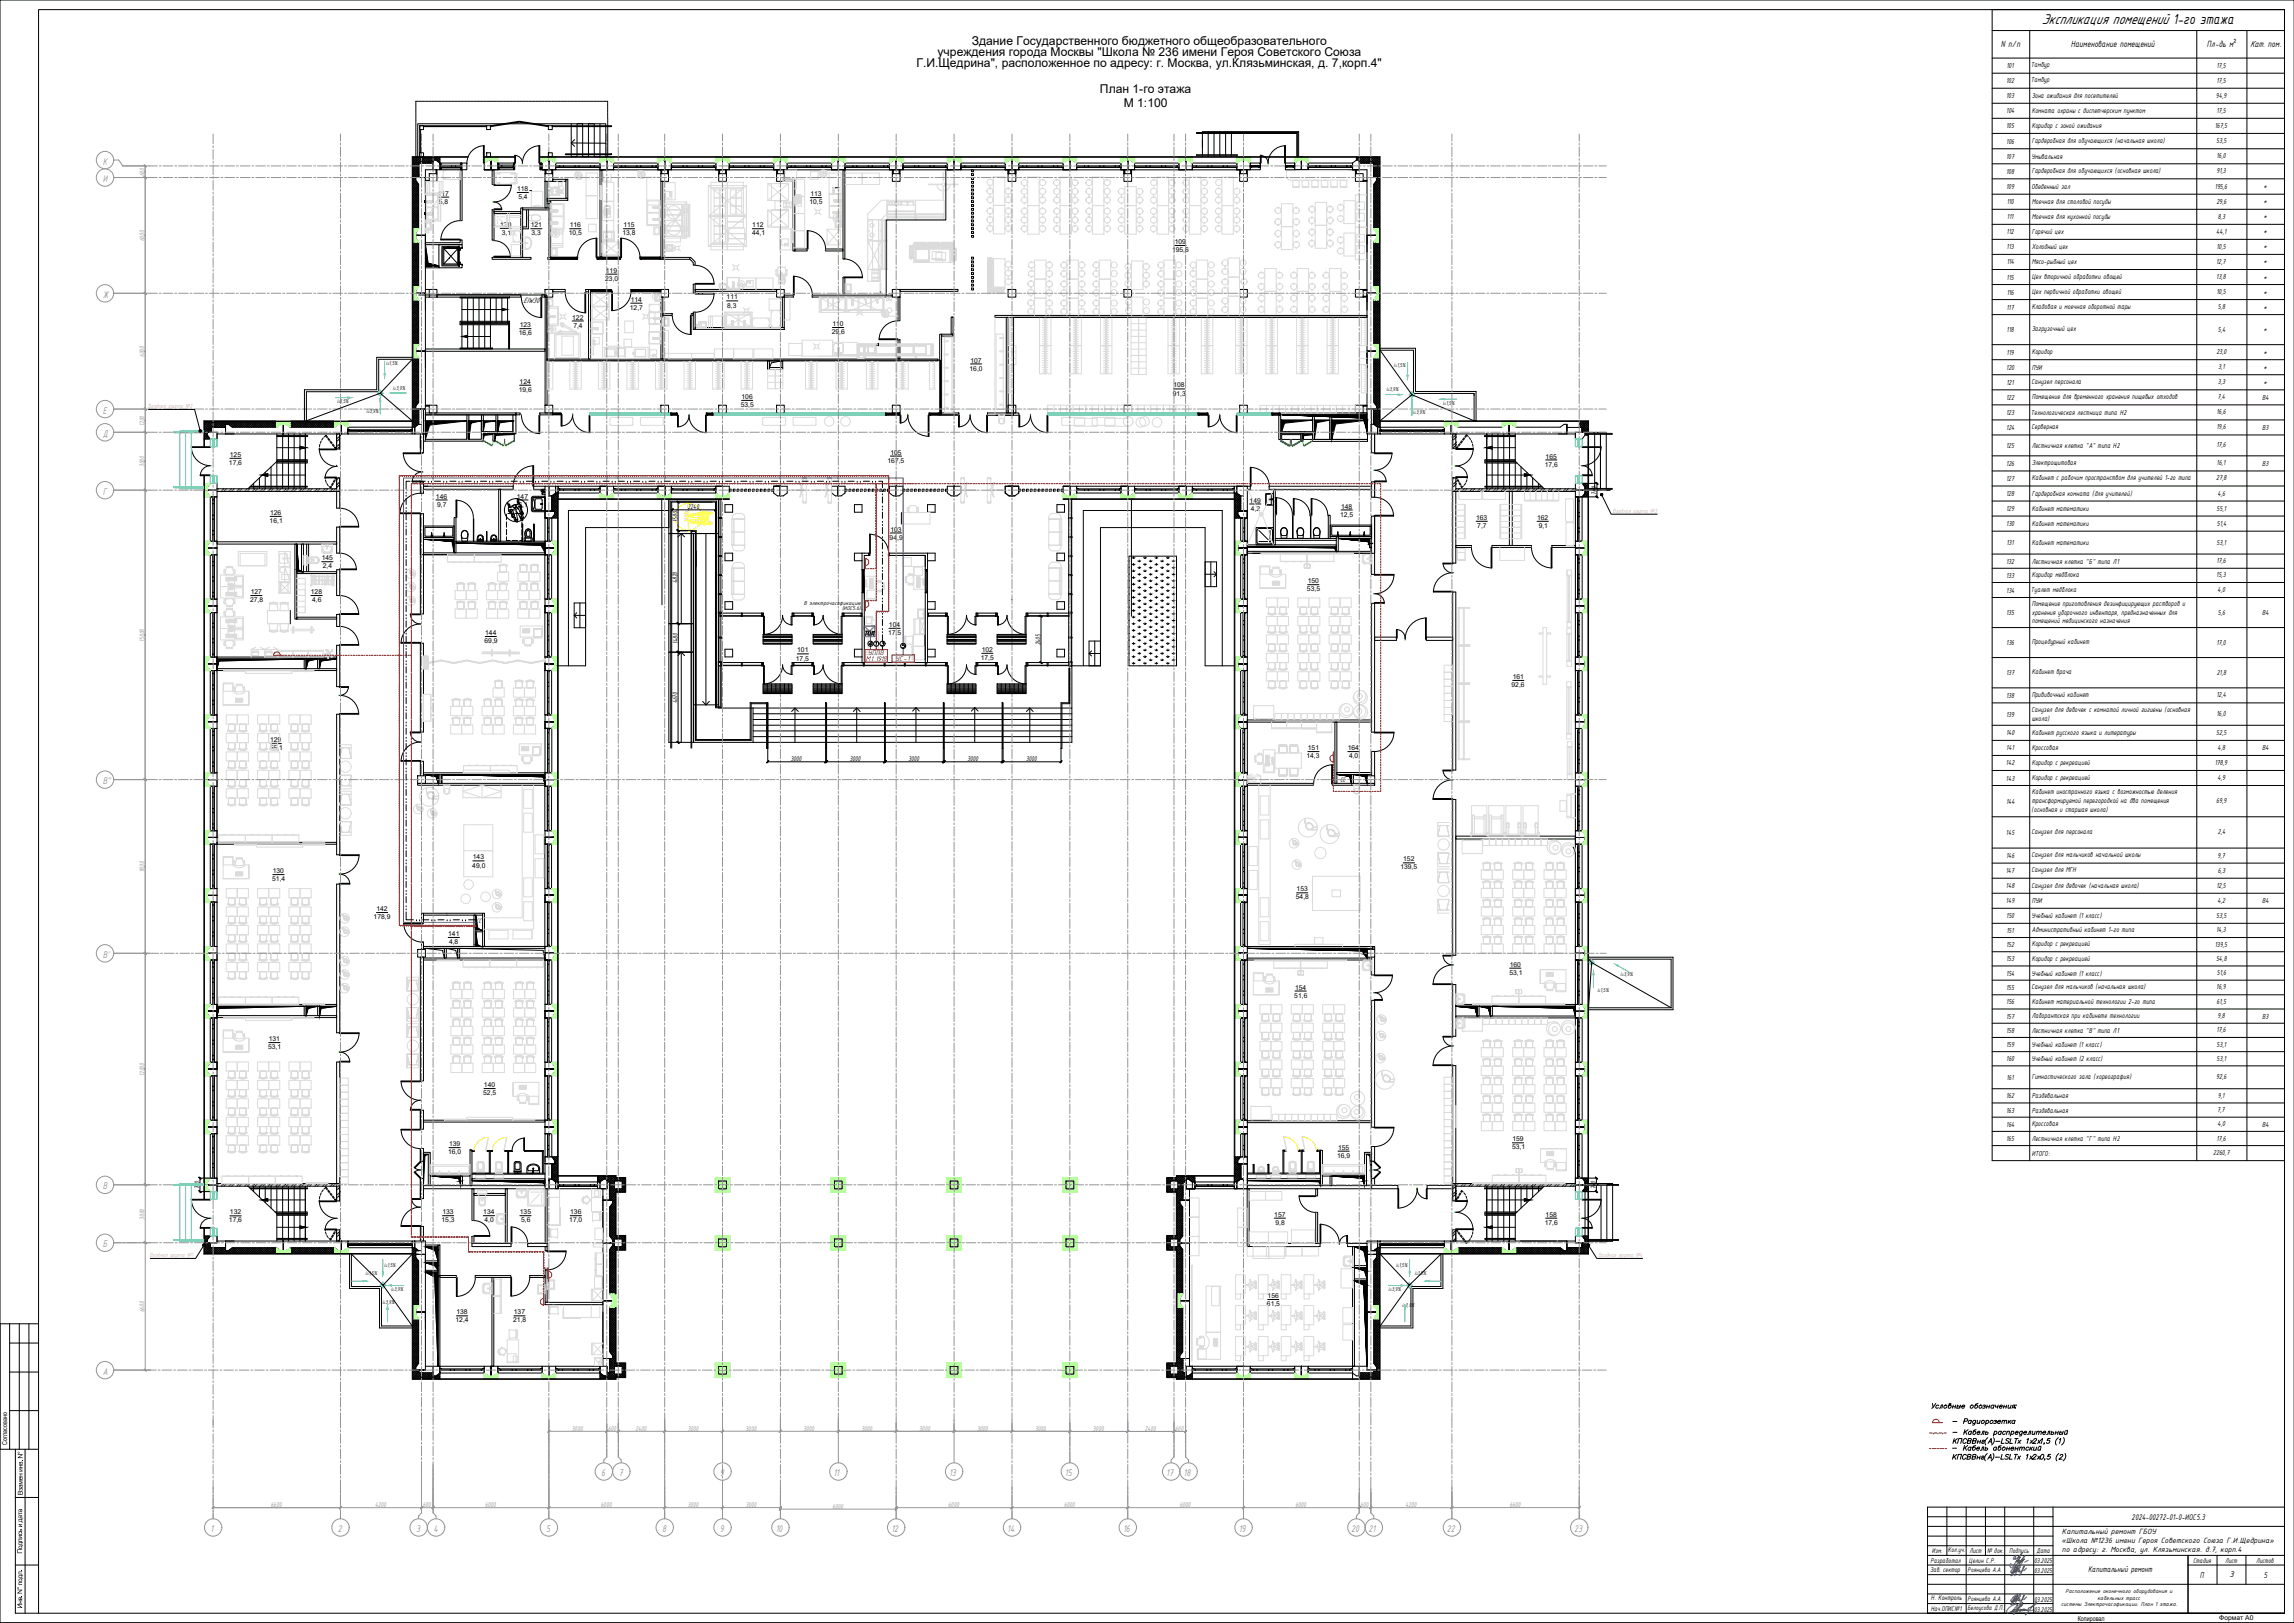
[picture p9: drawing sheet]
<svg xmlns="http://www.w3.org/2000/svg" width="1189mm" height="841mm" viewBox="0 0 1189 841" stroke-linecap="round" stroke-linejoin="round" font-family="sans-serif">
<defs><g id="words">
<text font-size="8.1" x="1058" y="13">Экспликация помещений 1-го этажа</text>
<g font-size="6.3">
<text x="504" y="23">Здание Государственного бюджетного общеобразовательного</text>
<text x="486" y="29">учреждения города Москвы &quot;Школа № 236 имени Героя Советского Союза</text>
<text x="475" y="35">Г.И.Щедрина&quot;, расположенное по адресу: г. Москва, ул.Клязьминская, д. 7,корп.4&quot;</text>
<text x="570" y="48">План 1-го этажа</text>
<text x="582" y="56">М 1:100</text>
</g>
<text font-size="5.7" x="1000" y="731">Условные обозначения:</text>
<g font-size="5.4" fill="#939598">
<text x="53" y="85">К</text>
<text x="53" y="94">И</text>
<text x="53" y="154">Ж</text>
<text x="53" y="214">Е</text>
<text x="53" y="226">Д</text>
<text x="53" y="256">Г</text>
<text x="53" y="406">В&quot;</text>
<text x="53" y="496">В'</text>
<text x="53" y="616">В</text>
<text x="53" y="646">Б</text>
<text x="53" y="712">А</text>
<text x="312" y="765">6</text>
<text x="321" y="765">7</text>
<text x="373" y="765">9</text>
<text x="432" y="765">11</text>
<text x="492" y="765">13</text>
<text x="552" y="765">15</text>
<text x="604" y="765">17</text>
<text x="613" y="765">18</text>
<text x="109" y="794">1</text>
<text x="175" y="794">2</text>
<text x="216" y="794">3</text>
<text x="225" y="794">4</text>
<text x="283" y="794">5</text>
<text x="343" y="794">8</text>
<text x="373" y="794">9</text>
<text x="402" y="794">10</text>
<text x="462" y="794">12</text>
<text x="522" y="794">14</text>
<text x="582" y="794">16</text>
<text x="642" y="794">19</text>
<text x="700" y="794">20</text>
<text x="709" y="794">21</text>
<text x="750" y="794">22</text>
<text x="816" y="794">23</text>
</g>
<g font-size="5">
<text x="1037" y="25">N п/п</text>
<text x="1073" y="24">Наименование помещений</text>
<text x="1144" y="25">Пл-дь м²</text>
<text x="1166" y="25">Кат. пом.</text>
</g>
<text font-size="4.9" fill="#f00" x="447" y="330">ТШ1</text>
<g font-size="4.7">
<text x="1105" y="787">2024-00272-01-0-ИОС5.3</text>
<text x="1082" y="815">Капитальный ремонт</text>
<text x="1140" y="817">П</text>
<text x="1155" y="817">3</text>
<text x="1173" y="817">5</text>
</g>
<g font-size="4.3">
<text x="271" y="157">EIW30</text>
<text x="1069" y="795">Капитальный ремонт ГБОУ</text>
<text x="1068" y="800">«Школа №1236 имени Героя Советского Союза Г.И.Щедрина»</text>
<text x="1069" y="804">по адресу: г. Москва, ул. Клязьминская. д.7, корп.4</text>
</g>
<g font-size="4">
<text x="1040" y="35">101</text>
<text x="1052" y="35">Тамбур</text>
<text x="1149" y="35">17,5</text>
<text x="1040" y="43">102</text>
<text x="1052" y="43">Тамбур</text>
<text x="1149" y="43">17,5</text>
<text x="1040" y="51">103</text>
<text x="1053" y="51">Зона ожидания для посетителей</text>
<text x="1148" y="51">94,9</text>
<text x="1040" y="59">104</text>
<text x="1053" y="58">Комната охраны с диспетчерским пунктом</text>
<text x="1149" y="58">17,5</text>
<text x="1040" y="67">105</text>
<text x="1053" y="66">Коридор с зоной ожидания</text>
<text x="1148" y="66">167,5</text>
<text x="1040" y="74">106</text>
<text x="1053" y="74">Гардеробная для обучающихся (начальная школа)</text>
<text x="1149" y="74">53,5</text>
<text x="1040" y="82">107</text>
<text x="1053" y="82">Умывальная</text>
<text x="1149" y="82">16,0</text>
<text x="1053" y="90">Гардеробная для обучающихся (основная школа)</text>
<text x="1149" y="90">91,3</text>
<text x="1040" y="90">108</text>
<text x="1040" y="98">109</text>
<text x="1053" y="98">Обеденный зал</text>
<text x="1148" y="98">195,6</text>
<text x="1173" y="98">*</text>
<text x="1040" y="106">110</text>
<text x="1053" y="105">Моечная для столовой посуды</text>
<text x="1149" y="106">29,6</text>
<text x="1173" y="106">*</text>
<text x="1040" y="114">111</text>
<text x="1053" y="113">Моечная для кухонной посуды</text>
<text x="1149" y="113">8,3</text>
<text x="1173" y="114">*</text>
<text x="1040" y="121">112</text>
<text x="1053" y="121">Горячий цех</text>
<text x="1148" y="121">44,1</text>
<text x="1173" y="121">*</text>
<text x="1040" y="129">113</text>
<text x="1053" y="129">Холодный цех</text>
<text x="1149" y="129">10,5</text>
<text x="1173" y="129">*</text>
<text x="1040" y="137">114</text>
<text x="1053" y="137">Мясо-рыбный цех</text>
<text x="1149" y="137">12,7</text>
<text x="1173" y="137">*</text>
<text x="1040" y="145">115</text>
<text x="1053" y="144">Цех вторичной обработки овощей</text>
<text x="1149" y="145">13,8</text>
<text x="1173" y="145">*</text>
<text x="1040" y="153">116</text>
<text x="1053" y="152">Цех первичной обработки овощей</text>
<text x="1149" y="152">10,5</text>
<text x="1173" y="153">*</text>
<text x="1040" y="160">117</text>
<text x="1053" y="160">Кладовая и моечная оборотной тары</text>
<text x="1149" y="160">5,8</text>
<text x="1173" y="160">*</text>
<text x="1040" y="172">118</text>
<text x="1053" y="172">Загрузочный цех</text>
<text x="1149" y="172">5,4</text>
<text x="1173" y="172">*</text>
<text x="1040" y="184">119</text>
<text x="1053" y="183">Коридор</text>
<text x="1149" y="184">23,0</text>
<text x="1173" y="184">*</text>
<text x="1040" y="192">120</text>
<text x="1053" y="192">ПУИ</text>
<text x="1150" y="191">3,1</text>
<text x="1173" y="192">*</text>
<text x="1040" y="199">121</text>
<text x="1053" y="199">Санузел персонала</text>
<text x="1149" y="199">3,3</text>
<text x="1173" y="199">*</text>
<text x="1040" y="207">122</text>
<text x="1053" y="207">Помещение для временного хранения пищевых отходов</text>
<text x="1149" y="207">7,4</text>
<text x="1172" y="207">В4</text>
<text x="1040" y="215">123</text>
<text x="1052" y="215">Технологическая лестница типа Н2</text>
<text x="1149" y="215">16,6</text>
<text x="1040" y="223">124</text>
<text x="1053" y="222">Серверная</text>
<text x="1149" y="223">19,6</text>
<text x="1172" y="223">В3</text>
<text x="1040" y="232">125</text>
<text x="1053" y="232">Лестничная клетка &quot;А&quot; типа Н2</text>
<text x="1149" y="232">17,6</text>
<text x="1040" y="241">126</text>
<text x="1053" y="241">Электрощитовая</text>
<text x="1149" y="241">16,1</text>
<text x="1172" y="241">В3</text>
<text x="1040" y="249">127</text>
<text x="1053" y="249">Кабинет с рабочим пространством для учителей 1-го типа</text>
<text x="1149" y="249">27,8</text>
<text x="1040" y="257">128</text>
<text x="1053" y="257">Гардеробная комната (для учителей)</text>
<text x="1149" y="257">4,6</text>
<text x="1040" y="265">129</text>
<text x="1053" y="265">Кабинет математики</text>
<text x="1149" y="265">55,1</text>
<text x="1040" y="273">130</text>
<text x="1053" y="273">Кабинет математики</text>
<text x="1149" y="272">51,4</text>
<text x="1040" y="282">131</text>
<text x="1053" y="282">Кабинет математики</text>
<text x="1149" y="282">53,1</text>
<text x="1040" y="292">132</text>
<text x="1053" y="292">Лестничная клетка &quot;Б&quot; типа Л1</text>
<text x="1149" y="292">17,6</text>
<text x="1040" y="299">133</text>
<text x="1053" y="299">Коридор медблока</text>
<text x="1149" y="299">15,3</text>
<text x="1040" y="307">134</text>
<text x="1052" y="307">Туалет медблока</text>
<text x="1149" y="307">4,0</text>
<text x="1053" y="314">Помещение приготовления дезинфицирующих растворов и</text>
<text x="1040" y="319">135</text>
<text x="1053" y="319">хранения уборочного инвентаря, предназначенных для</text>
<text x="1053" y="323">помещений медицинского назначения</text>
<text x="1149" y="318">5,6</text>
<text x="1172" y="319">В4</text>
<text x="1040" y="334">136</text>
<text x="1053" y="334">Процедурный кабинет</text>
<text x="1149" y="334">17,0</text>
<text x="1040" y="350">137</text>
<text x="1053" y="350">Кабинет врача</text>
<text x="1149" y="350">21,8</text>
<text x="1040" y="362">138</text>
<text x="1053" y="361">Прививочный кабинет</text>
<text x="1149" y="361">12,4</text>
<text x="1040" y="371">139</text>
<text x="1053" y="369">Санузел для девочек с комнатой личной гигиены (основная</text>
<text x="1149" y="371">16,0</text>
<text x="1053" y="374">школа)</text>
<text x="1040" y="381">140</text>
<text x="1053" y="381">Кабинет русского языка и литературы</text>
<text x="1149" y="381">52,5</text>
<text x="1040" y="389">141</text>
<text x="1053" y="388">Кроссовая</text>
<text x="1149" y="389">4,8</text>
<text x="1172" y="389">В4</text>
<text x="1040" y="397">142</text>
<text x="1053" y="396">Коридор с рекреацией</text>
<text x="1148" y="396">178,9</text>
<text x="1040" y="404">143</text>
<text x="1053" y="404">Коридор с рекреацией</text>
<text x="1149" y="404">4,9</text>
<text x="1053" y="412">Кабинет иностранного языка с возможностью деления</text>
<text x="1040" y="416">144</text>
<text x="1053" y="416">трансформируемой перегородкой на два помещения</text>
<text x="1149" y="416">69,9</text>
<text x="1053" y="421">(основная и старшая школа)</text>
<text x="1040" y="433">145</text>
<text x="1053" y="432">Санузел для персонала</text>
<text x="1149" y="432">2,4</text>
<text x="1040" y="445">146</text>
<text x="1053" y="444">Санузел для мальчиков начальной школы</text>
<text x="1149" y="444">9,7</text>
<text x="1040" y="452">147</text>
<text x="1053" y="452">Санузел для МГН</text>
<text x="1149" y="452">6,3</text>
<text x="1040" y="460">148</text>
<text x="1053" y="460">Санузел для девочек (начальная школа)</text>
<text x="1149" y="460">12,5</text>
<text x="1149" y="468">4,2</text>
<text x="1040" y="468">149</text>
<text x="1053" y="468">ПУИ</text>
<text x="1172" y="468">В4</text>
<text x="1040" y="476">150</text>
<text x="1053" y="476">Учебный кабинет (1 класс)</text>
<text x="1149" y="476">53,5</text>
<text x="1040" y="483">151</text>
<text x="1053" y="483">Административный кабинет 1-го типа</text>
<text x="1149" y="483">14,3</text>
<text x="1040" y="491">152</text>
<text x="1053" y="490">Коридор с рекреацией</text>
<text x="1148" y="491">139,5</text>
<text x="1053" y="498">Коридор с рекреацией</text>
<text x="1148" y="498">54,8</text>
<text x="1040" y="498">153</text>
<text x="1040" y="506">154</text>
<text x="1053" y="506">Учебный кабинет (1 класс)</text>
<text x="1149" y="505">51,6</text>
<text x="1040" y="513">155</text>
<text x="1053" y="513">Санузел для мальчиков (начальная школа)</text>
<text x="1149" y="513">16,9</text>
<text x="1040" y="520">156</text>
<text x="1053" y="520">Кабинет материальной технологии 2-го типа</text>
<text x="1149" y="520">61,5</text>
<text x="1040" y="528">157</text>
<text x="1053" y="527">Лаборантская при кабинете технологии</text>
<text x="1149" y="528">9,8</text>
<text x="1172" y="528">В3</text>
<text x="1040" y="535">158</text>
<text x="1053" y="535">Лестничная клетка &quot;В&quot; типа Л1</text>
<text x="1149" y="535">17,6</text>
<text x="1040" y="543">159</text>
<text x="1053" y="543">Учебный кабинет (1 класс)</text>
<text x="1149" y="542">53,1</text>
<text x="1040" y="550">160</text>
<text x="1053" y="550">Учебный кабинет (2 класс)</text>
<text x="1149" y="550">53,1</text>
<text x="1040" y="560">161</text>
<text x="1053" y="559">Гимнастического зала (хореография)</text>
<text x="1149" y="559">92,6</text>
<text x="1040" y="569">162</text>
<text x="1053" y="569">Раздевальная</text>
<text x="1149" y="569">9,1</text>
<text x="1040" y="577">163</text>
<text x="1053" y="577">Раздевальная</text>
<text x="1149" y="576">7,7</text>
<text x="1040" y="584">164</text>
<text x="1053" y="584">Кроссовая</text>
<text x="1149" y="584">4,0</text>
<text x="1172" y="584">В4</text>
<text x="1040" y="591">165</text>
<text x="1053" y="591">Лестничная клетка &quot;Г&quot; типа Н2</text>
<text x="1149" y="591">17,6</text>
<text x="1053" y="599">ИТОГО:</text>
<text x="1147" y="599">2260,7</text>
</g>
<g font-size="3.9" fill="#989898">
<text x="75" y="91" transform="rotate(-90 75 91)">600</text>
<text x="75" y="125" transform="rotate(-90 75 125)">6000</text>
<text x="75" y="185" transform="rotate(-90 75 185)">6000</text>
<text x="75" y="221" transform="rotate(-90 75 221)">1200</text>
<text x="75" y="242" transform="rotate(-90 75 242)">3000</text>
<text x="75" y="332" transform="rotate(-90 75 332)">15000</text>
<text x="75" y="452" transform="rotate(-90 75 452)">9000</text>
<text x="75" y="557" transform="rotate(-90 75 557)">12000</text>
<text x="75" y="632" transform="rotate(-90 75 632)">3000</text>
<text x="75" y="680" transform="rotate(-90 75 680)">6600</text>
<text x="296" y="741">3000</text>
<text x="315" y="741">600</text>
<text x="329" y="741">2400</text>
<text x="356" y="741">3000</text>
<text x="386" y="741">3000</text>
<text x="416" y="741">3000</text>
<text x="446" y="741">3000</text>
<text x="476" y="741">3000</text>
<text x="506" y="741">3000</text>
<text x="536" y="741">3000</text>
<text x="566" y="741">3000</text>
<text x="593" y="741">2400</text>
<text x="609" y="741">600</text>
<text x="140" y="781">6600</text>
<text x="194" y="781">4200</text>
<text x="219" y="781">600</text>
<text x="251" y="781">6000</text>
<text x="311" y="781">6000</text>
<text x="356" y="781">3000</text>
<text x="386" y="781">3000</text>
<text x="431" y="782">6000</text>
<text x="491" y="781">6000</text>
<text x="551" y="781">6000</text>
<text x="611" y="781">6000</text>
<text x="671" y="781">6000</text>
<text x="705" y="781">600</text>
<text x="728" y="781">4200</text>
<text x="782" y="781">6600</text>
</g>
<g font-size="3.9">
<text x="827" y="256" transform="rotate(-90 827 256)">700</text>
<text x="356" y="264">2240</text>
<text x="351" y="270" transform="rotate(-90 351 270)">1500</text>
<text x="351" y="302" transform="rotate(-90 351 302)">4820</text>
<text x="351" y="334" transform="rotate(-90 351 334)">1480</text>
<text x="539" y="334" transform="rotate(-90 539 334)">2405</text>
<text x="351" y="364" transform="rotate(-90 351 364)">4670</text>
<text x="410" y="394">3000</text>
<text x="440" y="394">3000</text>
<text x="471" y="394">3000</text>
<text x="501" y="394">3000</text>
<text x="532" y="394">3000</text>
<text x="103" y="616" transform="rotate(-90 103 616)">700</text>
<text x="827" y="616" transform="rotate(-90 827 616)">700</text>
<text x="1000" y="810">Разработал</text>
<text x="1001" y="805">Изм.</text>
<text x="1009" y="804">Колуч.</text>
<text x="1014" y="804">.</text>
<text x="1020" y="810">Целин С.Р.</text>
<text x="1021" y="805">Лист</text>
<text x="1030" y="805">№ док.</text>
<text x="1041" y="805">Подпись</text>
<text x="1055" y="805">Дата</text>
<text x="1137" y="810">Стадия</text>
<text x="1153" y="810">Лист</text>
<text x="1169" y="810">Листов</text>
<text x="1000" y="814">Зав. сектор</text>
<text x="1054" y="810">03.2025</text>
<text x="1054" y="815">03.2025</text>
<text x="1001" y="829">Н. Контроль</text>
<text x="1054" y="830">03.2025</text>
<text x="1001" y="835">Нач.ОПИС№1</text>
<text x="1054" y="835">03.2025</text>
</g>
<g font-size="3.9" fill="#f00">
<text x="450" y="339">УППВ</text>
<text x="464" y="343">УС-1</text>
</g>
<g font-size="3.7">
<text x="1020" y="814">Роянцева А.А.</text>
<text x="1020" y="829">Роянцева А.А.</text>
<text x="1020" y="834">Белоусова Д.П.</text>
</g>
<g font-size="3.6">
<text x="695" y="405">СС</text>
<text x="247" y="478">СС</text>
</g>
<g font-size="3.5">
<text x="227" y="101">117</text>
<text x="268" y="99">118</text>
<text x="420" y="102">113</text>
<text x="227" y="106">5,8</text>
<text x="269" y="103">5,4</text>
<text x="419" y="106">10,5</text>
<text x="259" y="118">120</text>
<text x="275" y="118">121</text>
<text x="295" y="118">116</text>
<text x="323" y="118">115</text>
<text x="390" y="118">112</text>
<text x="260" y="122">3,1</text>
<text x="275" y="122">3,3</text>
<text x="295" y="122">10,5</text>
<text x="323" y="122">13,8</text>
<text x="390" y="122">44,1</text>
<text x="607" y="131">195,6</text>
<text x="609" y="126">109</text>
<text x="314" y="141">119</text>
<text x="314" y="145">23,0</text>
<text x="377" y="155">111</text>
<text x="326" y="161">12,7</text>
<text x="327" y="156">114</text>
<text x="377" y="159">8,3</text>
<text x="297" y="166">122</text>
<text x="269" y="174">16,6</text>
<text x="269" y="170">123</text>
<text x="297" y="170">7,4</text>
<text x="431" y="173">29,6</text>
<text x="431" y="169">110</text>
<text x="503" y="188">107</text>
<text x="502" y="192">16,0</text>
<text x="269" y="203">19,6</text>
<text x="269" y="199">124</text>
<text x="608" y="201">108</text>
<text x="384" y="207">106</text>
<text x="608" y="205">91,3</text>
<text x="384" y="211">53,5</text>
<text x="119" y="237">125</text>
<text x="460" y="240">167,5</text>
<text x="461" y="236">105</text>
<text x="801" y="238">165</text>
<text x="119" y="241">17,6</text>
<text x="801" y="242">17,6</text>
<text x="226" y="258">146</text>
<text x="227" y="263">9,7</text>
<text x="268" y="258">147</text>
<text x="269" y="263">6,1</text>
<text x="648" y="260">149</text>
<text x="695" y="264">148</text>
<text x="140" y="267">126</text>
<text x="648" y="265">4,2</text>
<text x="695" y="268">12,5</text>
<text x="765" y="269">163</text>
<text x="797" y="269">162</text>
<text x="140" y="271">16,1</text>
<text x="461" y="275">103</text>
<text x="766" y="274">7,7</text>
<text x="797" y="274">9,1</text>
<text x="461" y="280">94,9</text>
<text x="167" y="290">145</text>
<text x="167" y="295">2,4</text>
<text x="678" y="302">150</text>
<text x="130" y="308">127</text>
<text x="161" y="308">128</text>
<text x="677" y="306">53,5</text>
<text x="130" y="312">27,8</text>
<text x="162" y="312">4,6</text>
<text x="251" y="329">144</text>
<text x="460" y="329">17,5</text>
<text x="461" y="325">104</text>
<text x="251" y="333">69,9</text>
<text x="413" y="338">101</text>
<text x="508" y="342">17,5</text>
<text x="509" y="338">102</text>
<text x="412" y="342">17,5</text>
<text x="784" y="352">161</text>
<text x="783" y="356">92,6</text>
<text x="140" y="389">55,1</text>
<text x="140" y="385">129</text>
<text x="678" y="389">151</text>
<text x="698" y="389">164</text>
<text x="677" y="393">14,3</text>
<text x="699" y="393">4,0</text>
<text x="245" y="450">49,0</text>
<text x="245" y="445">143</text>
<text x="727" y="446">152</text>
<text x="141" y="453">130</text>
<text x="726" y="451">139,5</text>
<text x="141" y="457">51,4</text>
<text x="672" y="462">153</text>
<text x="672" y="466">54,8</text>
<text x="195" y="472">142</text>
<text x="194" y="476">178,9</text>
<text x="232" y="485">141</text>
<text x="233" y="489">4,8</text>
<text x="782" y="501">160</text>
<text x="782" y="505">53,1</text>
<text x="671" y="513">154</text>
<text x="671" y="517">51,6</text>
<text x="139" y="539">131</text>
<text x="139" y="544">53,1</text>
<text x="251" y="563">140</text>
<text x="250" y="568">52,5</text>
<text x="233" y="594">139</text>
<text x="784" y="591">159</text>
<text x="232" y="598">16,0</text>
<text x="693" y="600">16,9</text>
<text x="693" y="596">155</text>
<text x="784" y="596">53,1</text>
<text x="119" y="629">132</text>
<text x="229" y="629">133</text>
<text x="250" y="629">134</text>
<text x="269" y="629">135</text>
<text x="296" y="629">136</text>
<text x="119" y="633">17,6</text>
<text x="229" y="633">15,3</text>
<text x="251" y="633">4,0</text>
<text x="270" y="633">5,6</text>
<text x="295" y="633">17,0</text>
<text x="660" y="630">157</text>
<text x="661" y="635">9,8</text>
<text x="801" y="635">17,6</text>
<text x="801" y="630">158</text>
<text x="657" y="677">61,5</text>
<text x="657" y="673">156</text>
<text x="237" y="681">138</text>
<text x="266" y="681">137</text>
<text x="236" y="685">12,4</text>
<text x="266" y="685">21,8</text>
<text x="4" y="749" transform="rotate(-90 4 749)">Согласовано</text>
<text x="12" y="775" transform="rotate(-90 12 775)">Взамен инв</text>
<text x="11" y="805" transform="rotate(-90 11 805)">Подпись и дата</text>
<text x="11" y="814" transform="rotate(-90 11 814)">.</text>
<text x="11" y="822" transform="rotate(-90 11 822)">подл</text>
<text x="11" y="833" transform="rotate(-90 11 833)">Инв . N°</text>
<text x="1077" y="840">Копировал</text>
<text x="1150" y="839">Формат А0</text>
</g>
<g font-size="3.4" fill="#f7abae">
<text x="77" y="212">Входная группа №2</text>
<text x="836" y="266">Входная группа №3</text>
<text x="78" y="651">Входная группа №1</text>
<text x="828" y="651">Входная группа №4</text>
</g>
<g font-size="3.2">
<text x="417" y="313">В электрочасофикацию</text>
<text x="436" y="316">(ИОС5.6)</text>
</g>
<g font-size="3.1">
<text x="200" y="189">i=1,5%</text>
<text x="722" y="190">i=1,5%</text>
<text x="204" y="202">i=3,9%</text>
<text x="718" y="203">i=3,9%</text>
<text x="175" y="209">i=1,5%</text>
<text x="748" y="210">i=1,5%</text>
<text x="190" y="214">i=3,9%</text>
<text x="732" y="215">i=3,9%</text>
<text x="840" y="506">i=3,9%</text>
<text x="828" y="514">i=1,5%</text>
<text x="199" y="656">i=1,5%</text>
<text x="723" y="656">i=1,5%</text>
<text x="189" y="661">i=1,5%</text>
<text x="733" y="661">i=1,5%</text>
<text x="203" y="669">i=3,9%</text>
<text x="720" y="669">i=3,9%</text>
<text x="198" y="676">i=3,9%</text>
<text x="726" y="677">i=3,9%</text>
<text x="1070" y="826">Расположение оконечного оборудования и</text>
<text x="1068" y="832">системы Электрочасофикации. План 1 этажа.</text>
<text x="1087" y="829">кабельных трасс</text>
</g>
<text font-size="3.1" fill="#ff0" x="357" y="271" transform="rotate(-90 357 271)">1400</text>
</g></defs>
<!-- layer: 0 -->
<g fill="none" stroke="#000" stroke-width=".52">
<path d="M1032 5h152v596h-152zM1032 16h152M1052 16v585M1138 16v585M1164 16v585M1032 30h152M1032 38h152M216 53v1M216 54h.1M216 55h.1M216 55v1M216 56v1"/>
<path d="M216 57h.1M216 58h.1M216 58v1M216 59v1M216 60h.1M216 52v1M216 52h1M217 52h.1M218 52h.1M218 52h1M219 52h1M220 52h.1"/>
<path d="M221 52h.1M221 52h1M222 52h1M223 52h.1M224 52h.1M224 52h1M225 52h1M226 52h.1M227 52h.1M227 52h1M228 52h1M229 52h.1"/>
<path d="M230 52h.1M230 52h1M231 52h1M232 52h.1M233 52h.1M233 52h1M234 52h1M235 52h.1M236 52h.1M236 52h1M237 52h1M238 52h.1"/>
<path d="M239 52h.1M239 52h1M240 52h1M241 52h.1M242 52h.1M242 52h1M243 52h1M244 52h.1M245 52h.1M245 52h1M246 52h1M247 52h.1"/>
<path d="M248 52h.1M248 52h1M249 52h1M250 52h.1M251 52h.1M251 52h1M252 52h1M253 52h.1M254 52h.1M254 52h1M255 52h1M256 52h.1"/>
<path d="M257 52h.1M257 52h1M258 52h1M259 52h.1M260 52h.1M260 52h1M261 52h1M262 52h.1M263 52h.1M263 52h1M264 52h1M265 52h.1"/>
<path d="M266 52h.1M266 52h1M267 52h1M268 52h.1M269 52h.1M269 52h1M270 52h1M271 52h.1M272 52h.1M272 52h1M273 52h1M274 52h.1"/>
<path d="M275 52h.1M275 52h1M276 52h1M277 52h.1M278 52h.1M278 52h1M279 52h1M280 52h.1M281 52h.1M281 52h1M282 52h1M283 52h.1"/>
<path d="M284 52h.1M284 52h1M285 52h1M286 52h.1M287 52h.1M287 52h1M288 52h1M289 52h.1M290 52h.1M290 52h1M291 52h1M292 52h.1"/>
<path d="M293 52h.1M293 52h1M294 52h1M295 52h.1M296 52h.1M296 52h1M297 52h1M298 52h.1M299 52h.1M299 52h1M300 52h1M301 52h.1"/>
<path d="M302 52h.1M302 52h1M303 52h1M304 52h.1M305 52h.1M305 52h1M306 52h1M307 52h.1M308 52h.1M308 52h1M309 52h1M310 52h.1"/>
<path d="M311 52h.1M311 52h1M312 52h1M313 52h.1M314 52h.1M314 52l1 1M315 53v1M315 54h.1M315 55h.1M315 55v1M315 56v1M315 57h.1"/>
<path d="M315 58h.1M315 58v1M315 59v1M315 60h.1M1032 46h152M1032 54h152M216 61h.1M216 61v1M216 62v1M216 63h.1M216 64h.1M216 64v1"/>
<path d="M216 65v1M216 66h.1M216 67h.1M216 67v1M216 68v1M216 69h.1M216 70h.1M216 70v1M216 71v1M216 72h.1M216 73h.1M216 73v1"/>
<path d="M216 74v1M216 75h.1M216 76h.1M216 76v1M216 77v1M216 78h.1M216 79h.1M216 79v1M218 65h1v2h-1zM218 79h1v2h-1zM218 67v12M219 66h33v-1h-34v16"/>
<path d="M251 75v9zM251 76a9 9 0 0 0-9 9M252 65h2v2h-2zM252 79h2v2h-2zM254 65l15-2-15 3zM269 63l15 2v1l-15-3zM279 75h1v9h-1zM280 76a9 9 0 0 0-9 9 4 4 0 0 0-4-4M284 65h2v2h-2zM284 79h2v2h-2zM286 65h31v1h-31zM293 80h24h-24z"/>
<path d="M296 64v17h3v-17h3v17h3v-17h3v17h3v-17M296 74h18M298 72l-2 2 2 2M315 61h.1M315 61v1M315 62v1M315 63h.1M315 64h.1M315 64v1M315 65v1M315 66h.1M315 67h.1"/>
<path d="M315 67v1M315 68v1M315 69h.1M315 70h.1M315 70v1M315 71v1M315 72h.1M315 73h.1M315 73v1M315 74v1M315 75h.1M315 76h.1"/>
<path d="M315 76v1M315 77v1M315 78h.1M315 79h.1M315 79v1M623 69v-1h50v13M623 69v11M626 68v1M626 69v11M629 68v1M629 69v11M632 68v1"/>
<path d="M632 69v11M635 68v1M635 69v11M638 68v1M638 69v11M666 75v9zM666 76a9 9 0 0 0-9 9 4 4 0 0 0-4-4M1032 61h152M1032 69h152M1032 77h152M214 91l1 2M214 86l3 3"/>
<path d="M214 85l3 3M214 84l3 3M214 83l3 3M214 93l3 3-3 3M214 94l3 3-3 3M214 95l3 3-3 3M214 96l3 3-3 3M214 97l3 3-3 3M214 98l3 3-3 3M214 99l3 3-3 3M214 92l2 3M214 90l1 2"/>
<path d="M214 90l2 2M214 89l3 3M214 88l3 3M214 87l3 3M214 82l3 3M214 81h28M214 81v137h-108v13M214 81l3 4M215 81l-1 1M215 81l3 4M215 81l-1 2M215 92l-1 2"/>
<path d="M215 93l-1 2M215 92v1l2 2v23l-2 2v3l2 2v23l-2 2v4l2 1v23l-2 2v3l2 2v23M215 92h5M216 81h.1M216 80v1M216 94l-2 2M216 81l3 4M216 81l-2 3M216 81v-17h98v17M216 95l-2 2M217 81l3 4M217 95l-3 3"/>
<path d="M217 85l-3 3M217 86l-3 3M217 87l-3 3M217 88l-3 3M217 89l-3 3M217 90l-3 3M217 91l-1 1M217 92h.1M217 85h7M217 85v7M217 81l-3 4M218 81l3 4"/>
<path d="M218 81l-4 5M218 81l4 4M219 81l-5 6M219 81l3 4M220 81l-6 6M220 81l3 4M220 93h2v1h-2zM221 81l-3 4M221 81l3 4M222 81l-3 4M222 81l2 3M222 90h4v4h-4z"/>
<path d="M223 81l-3 4M223 81l1 2M224 81l-4 4M224 81l1 2M224 81l-3 4M224 83l-1 2M224 84v1M224 83h2l2 1M224 83v5M225 81l2 3M225 81l-3 4M226 81l2 3"/>
<path d="M226 88v2zM226 81l-1 2M227 81l1 2M227 81l-1 2M227 81l1 1M228 84v4zM228 82l-2 1M228 83l-1 1M228 84h.1M228 82l-1 2M228 81v7h-8v137h-5v-4M229 86h10v1v-1v1h-10l-1-1v1h11v-1h-11v2h11v-4h-11v4"/>
<path d="M239 88v26zM239 84v4zM239 84h3v4h-3zM239 84v4M243 81h-29v137M251 84v4h7v-4M251 84l2-1h3l2 1M251 81h16M254 83v5M255 88h1v8h-1zM256 96h9h-9zM258 84v4z"/>
<path d="M258 87h.1M258 86h8M259 86h7v1v-1v1h-7l-1-1v1h8v-1h-8v2h8v-4h-8v4M265 96a9 9 0 0 1-9 9 4 4 0 0 1 4 4M266 84h1v4h-1zM267 80v4zM268 100h6M275 99h1M280 84v4zM280 81h435v137M280 81h435v137h108M280 86v1v-1v2v-4v4"/>
<path d="M280 84h1v4h-1zM281 84l2-1h3l2 1v4h-7zM282 90h4v4h-4zM282 94h2v14h-2zM282 88h1v2h-1zM284 83v5M286 88v2zM286 93h7v1h-7zM289 86h21l1 1v-1h-1v1h-21v-1h-1v1h23v-1h-23v2h23v-4h-23v4M293 93h1v10h-1zM311 88h1v45h-1zM311 84l2-1h3l2 1v4h-7z"/>
<path d="M314 83v5M315 81h.1M315 80v1M319 86h21l1 1v-1h-1v1h-21v-1h-1v1h23v-1h-23v2h23v-4h-23v4M341 84l2-1h3l2 1v4h-7zM342 90h4v4h-4zM342 88h1v2h-1zM343 94v40zM344 83v5M346 88v2zM349 86h21l1 1v-1h-1v1h-21v-1h-1v1h23v-1h-23v2h23v-4h-23v4M371 84l2-1h3l2 1v4h-7z"/>
<path d="M372 90h4v4h-4zM372 88h1v2h-1zM374 83v5M376 88v2zM379 86h21l1 1v-1h-1v1h-21v-1h-1v1h23v-1h-23v2h23v-4h-23v4M401 84l2-1h3l2 1v4h-7zM402 90h4v4h-4zM402 88h1v2h-1zM404 83v5M406 93h5v1M406 88v2zM406 93h6v1h-6z"/>
<path d="M409 86h21l1 1v-1h-1v1h-21v-1h-1v1h23v-1h-23v2h23v-4h-23v4M411 94h1v36h-1zM431 84l2-1h3l2 1v4h-7zM432 97h3M434 83v5M437 88h1v46h-1zM439 86h21l1 1v-1h-1v1h-21v-1h-1v1h23v-1h-23v2h23v-4h-23v4M461 84l2-1h3l2 1v4h-7zM462 90h4v4h-4zM462 88h1v2h-1zM464 83v5M466 88v2z"/>
<path d="M469 86h21l1 1v-1h-1v1h-21v-1h-1v1h23v-1h-23v2h23v-4h-23v4M490 88v26h-31v39M491 84l2-1h3l2 1v4h-7zM494 83v5M499 86h21l1 1v-1h-1v1h-21v-1h-1v1h23v-1h-23v2h23v-4h-23v4M521 84l2-1h3l2 1v4h-7zM522 90h4v4h-4zM522 88h1v2h-1zM522 88v2M524 83v5M526 88v2zM526 88v2"/>
<path d="M529 86h21l1 1v-1h-1v1h-21v-1h-1v1h23v-1h-23v2h23v-4h-23v4M551 84l2-1h3l2 1v4h-7zM554 83v5M559 86h21l1 1v-1h-1v1h-21v-1h-1v1h23v-1h-23v2h23v-4h-23v4M581 84l2-1h3l2 1v4h-7zM582 90h4v4h-4zM582 88h1v2h-1zM582 88v2M584 83v5M586 88v2zM589 86h21l1 1v-1h-1v1h-21v-1h-1v1h23v-1h-23v2h23v-4h-23v4M611 84l2-1h3l2 1v4h-7z"/>
<path d="M614 83v5M619 86h21l1 1v-1h-1v1h-21v-1h-1v1h23v-1h-23v2h23v-4h-23v4M620 80h21v1h-21zM623 81h.1M626 81h.1M629 81h.1M632 81h.1M635 81h.1M638 81h.1M641 84l2-1h3l2 1v4h-7zM642 90h4v4h-4zM642 88h1v2h-1z"/>
<path d="M644 83v5M646 88v2zM653 80h1v4h-1zM653 84v4h-5v-4h5v3h-5v-1h5v1h-1v-1h-3v1h-1v-1h4M671 84v4h-5v-4h5v3h-5v-1h5v1h-1v-1h-3v1h-1v-1h4M671 84v4h7M671 84l2-1h3l2 1v4M672 81v-12h-52h53v12M674 83v5M679 86l22 1v-1h-1v1h-21v-1h-1v1h23v-1h-23v2h23v-4h-23v4M702 90h4v4h-4zM702 88h1v2h-1z"/>
<path d="M703 82v1M703 83h.1M703 82l1 1M703 83h1v5M703 83l-2 1v4h7v137h6v-4M703 81l4 4M704 81l-1 2M704 81l3 4M704 84l1 1M704 83l2 2M705 81l-2 2M705 81l3 4"/>
<path d="M706 81l-2 2M706 81l3 4M706 93h2v1h-2zM707 81l-3 3M707 81l3 4M708 81l-4 4h8v7M708 81l3 4M708 81l-3 4M708 92h5v1M709 81l6 7-3 3M709 81l-3 4M710 81l5 6"/>
<path d="M710 81l-3 4M711 81l4 5-3 3M711 81l-3 4M711 81l4 4M712 88l3 3-2 2M712 86l3 3-3 3M712 90l3 3-3 3M712 92h.1M712 91l1 1M712 89l3 3M712 87l3 3M712 85l3 4"/>
<path d="M712 95l3 3-3 3M712 97l3 3-3 3M712 98l3 3-3 3M712 99l3 3-3 3M712 100l3 3M712 96l3 3M712 95v23M712 81l-3 4M712 95l3 2-3 3M712 81l3 3-3 3M713 94l2 3-3 3M713 81l-3 4"/>
<path d="M713 81l2 2-3 3M713 93l2 2-3 3M713 92l2 2M713 93l-1 2M714 81l-3 4M714 81l1 1-3 3M715 81l-3 4M715 85l-3 3M715 87l-3 3M715 88l-3 4M715 90l-2 2M715 92l-2 2 2 2"/>
<path d="M715 94l-3 3M715 96l-3 3M715 99l-3 3M1032 85h152M1032 93h152M214 105l3 3-3 3M214 108l3 3-3 3M214 110l3 3-3 3M214 113l3 3-3 2M214 100l3 3-3 3M214 101l3 3-3 3M214 102l3 3-3 3"/>
<path d="M214 103l3 3-3 3M214 106l3 3-3 3M214 107l3 3-3 3M214 109l3 3-3 3M214 111l3 3-3 3M214 112l3 3-3 3M214 114l3 3-2 1M214 115l3 3h-1M214 118h.1M214 117l1 1M214 117l2 1M214 116l3 2"/>
<path d="M214 107l3 3M214 104l3 3M217 107l-3 3M217 111l-3 2M220 104h.1M220 104h1M220 111h1M220 110h.1M220 111h.1M220 110h1M221 104h.1M221 111h.1"/>
<path d="M221 110h.1M221 104h-1M221 110v1M221 110l-1 1M221 111h-1M227 102h6M238 114a10 10 0 0 0-10 10M255 109h1v16h-1zM256 108h4v1h-4zM256 110h14v1h-14zM259 118h6M270 108h1v25h-1z"/>
<path d="M271 108h13v1h-13zM273 109v9h-2M274 109v10h-3M275 119h6M284 104h1v29h-1v-28M284 103h10v1h-10zM284 105h1M295 119h6M323 119h6M390 119h6M418 120h1v9h-1zM418 120a10 10 0 0 1 10 9"/>
<path d="M420 102h6M712 101l3 3-3 3M712 102l3 3-3 3M712 103l3 3-3 3M712 104l3 3-3 3M712 105l3 3-3 3M712 106l3 3-3 3M712 107l3 3-3 3M712 108l3 3-3 3M712 109l3 3-3 3M712 110l3 3-3 3M712 111l3 3-3 3"/>
<path d="M712 112l3 3-3 3M712 113l3 3-2 2M712 114l3 3-1 1M712 115l3 3M712 118h1M712 117l1 1M712 116l2 2M712 104l3 3M712 118l1 2v3l-1 2M715 103l-3 3M715 106l-3 3M1032 101h152"/>
<path d="M1032 108h152M1032 116h152M214 134l3 3-3 3M214 139l3 3-3 3M214 126l3 3-3 3M214 127l3 3-3 3M214 128l3 3-3 3M214 129l3 3-3 3M214 130l3 3-3 3M214 131l3 3-3 3M214 132l3 3-3 3M214 133l3 3-3 3"/>
<path d="M214 135l3 3-3 3M214 136l3 3-3 3M214 137l3 3-3 3M214 138l3 3-3 3M214 140l3 3-3 3M214 125l3 3-3 3M215 125l-1 1M215 125l2 3-3 3M215 125l-1 2M215 122h5M216 125l1 2-3 3M216 125l-2 3"/>
<path d="M217 125v1l-3 3M220 126h18v-2h1v3h-19zM220 138h7v1h-7zM220 127l2 9 5 2M227 127h12v1h-1h-9v10h9v-1h1v2h-12zM228 124h10h-10zM229 128h8v9h-8zM230 129v8h7M232 128h1M232 128h.1M233 133v1M237 128v9"/>
<path d="M237 129l-7 8M238 127v11zM238 130l-1-1h-7l7 8 1-1M238 136h1v1h-1zM238 128h1v2h-1zM239 137h1h-1M239 128l1 1h-1M255 133h20v1h-20zM256 133h8h-8zM256 125a8 8 0 0 1 8 8M284 133h1v1h-1zM285 133h1v1h-1z"/>
<path d="M286 134h13h-13h13h-13h13v-1h-13v1M299 133v1zM309 123v10zM309 133h1v1h-1zM309 123a10 10 0 0 0-10 10M310 134h11h-11h11h-11h11v-1h-11v1M321 133h1v1h-1zM322 123v10zM322 123a10 10 0 0 1 10 10M332 133v1zM332 134h10h-10h10h-10h10v-1h-10v1M342 133h1v1h-1z"/>
<path d="M343 133h15v1h-15zM358 133l2 3v1h-1v-1l-1-2M360 137a10 10 0 0 1 10 10M412 129h6v1h-6zM428 129h9v1h-9zM437 134a10 10 0 0 1 10 10M609 127h6M708 122h5M712 125v23M712 126l3 3-3 3M712 127l3 3-3 3M712 129l3 3-3 3"/>
<path d="M712 130l3 3-3 2M712 130l3 3-3 3M712 132l3 3-3 3M712 134l3 3-3 3M712 136l3 3-3 3M712 137l3 3-3 3M712 138l3 3-3 3M712 139l3 3-3 3M712 139l3 3M712 135l3 3M712 133l3 3M712 131l3 3"/>
<path d="M712 128l3 3M712 125v1M712 125l3 3-3 3M713 125l-1 1M713 125l2 2M714 125l-2 2M714 125l1 1-3 3M715 125l-3 3M715 127l-3 3M715 131l-3 3M715 134l-3 3M715 136l-3 3"/>
<path d="M715 138l-3 3M1032 124h152M1032 132h152M1032 140h152M214 143l3 3-2 2M214 144l3 3-1 1M214 141l3 3-3 3M214 142l3 3-3 3M214 143l3 3-3 2M214 145l3 3M214 156l3 3-3 3M214 157l3 3-3 3"/>
<path d="M214 158l3 3-3 3M214 160l3 3-3 3M214 159l3 3M214 148h1M214 147l1 1M214 146l2 2M214 155v1M214 155l3 3-3 3M215 155l-1 2M215 155l2 2-3 3M215 152h5M216 155l-2 3"/>
<path d="M216 155l1 1-3 3M217 155l-3 3M217 153h66v34h204v28h9M220 150h2M220 154h2M222 150h4v4h-4zM226 153h44v1h-44zM238 154h26h-26zM239 154v12M242 154v12M245 154v12M248 154v12"/>
<path d="M251 154v12M254 154v12M257 154v12M260 154v12M263 154v12M270 154a11 11 0 0 0 11 11M280 154h1v11h-1zM281 153h1v1h-1zM282 150h4v4h-4zM283 154h1v56h-2zM286 150h7v1h-7zM293 151a11 11 0 0 0 11 11"/>
<path d="M303 151h1v11h-1zM304 150h1v1h-1zM305 150h1v36h-1zM306 150v1zM307 151l9-1h-10h10h-10v1h10v-1h-10v1M314 142h6M316 150h1v1h-1zM317 151v10zM327 157h6M327 150v1zM327 151a10 10 0 0 1-10 10M328 151l14-1h-15l15 1-15-1v1h15v-1h-15v1"/>
<path d="M342 150v1zM342 150h4v4h-4zM343 154v32zM359 147h1v5h-1zM360 150h43v1h-43zM360 147h10h-10zM360 152h10h-10zM370 152a10 10 0 0 1-10 10M377 156h5M402 150h4v4h-4zM405 154h1v16h-1zM406 153h5v1h-5z"/>
<path d="M411 143h1v10h-1zM411 143a10 10 0 0 1 10 10M421 153h41v1h-41zM437 144h1v8h-1zM437 144h10h-10zM456 151h.1M462 150h4v4h-4zM465 154h1v12h-1zM466 150h30v1h-30zM522 150h4v4h-4zM582 150h4v4h-4zM642 150h4v4h-4z"/>
<path d="M702 150h4v4h-4zM706 154h2h-2zM706 150h2h-2zM708 152h5M712 148l1 2v4l-1 1v23M712 140l3 3-3 3M712 141l3 3-3 3M712 143l3 3-3 2M712 144l3 3-2 1M712 145l3 3h-1M712 148h.1M712 148h1"/>
<path d="M712 147l2 1M712 146l3 2M712 142l3 3M712 156l3 3-3 3M712 157l3 2-3 3M712 157l3 3-3 3M712 158l3 3-3 3M712 159l3 3-3 3M713 155l-1 1M713 155l2 3-3 3M713 155l-1 2M714 155l1 2-3 3"/>
<path d="M714 155l-2 3M715 155v1l-3 3M715 141l-3 3M715 145l-3 3M1032 147h152M1032 155h152M214 161l3 3-3 3M214 169l3 3-3 3M214 175l3 3h-1M214 164l3 3-3 3M214 167l3 3-3 3M214 173l3 3-2 2"/>
<path d="M214 174l3 3-2 1M214 163l3 3-3 3M214 165l3 3-3 3M214 166l3 3-3 3M214 168l3 3-3 3M214 170l3 3-3 3M214 171l3 3-3 3M214 172l3 3-3 3M214 178h.1M214 178h1M214 177l2 1M214 176l3 2"/>
<path d="M214 162l3 3M217 162l-3 3M217 165l-3 3M239 167h25v1h-25zM239 167h15M239 168v12M239 160h22M241 174h13M242 167v1M242 168v12M245 167v1M245 168v12"/>
<path d="M248 167v1M248 168v12M251 167v1M251 168v12M254 167v1M254 168v12M257 167h.1M260 167h.1M263 167l-24 1M264 166v15v-14M264 166h-26v2h26M269 170h6"/>
<path d="M297 166h5M343 163h5v1h-5zM348 164a10 10 0 0 0 10 9M358 163v10zM358 163h1h-1zM359 162h1v9h-1zM360 170h46v1h-46zM431 170h6M455 178h.1M456 176h9h-9zM465 166a10 10 0 0 0-9 10M465 176h1v10h-1z"/>
<path d="M487 173h1v42h-1zM488 173h6v1h-6zM493 164h1v9h-1zM516 163h192v1h-192zM522 164v50zM708 164h-183v51h-9M712 169l3 3-3 3M712 165l3 3-3 3M712 174l3 3-1 1M712 178l1 2v3l-1 2v23l1 2M712 160l3 3-3 3M712 161l3 3-3 3"/>
<path d="M712 162l3 3-3 3M712 164l3 3-3 3M712 165l3 3-3 2M712 167l3 3-3 3M712 168l3 3-3 3M712 171l3 3-3 3M712 172l3 3-3 3M712 173l3 3-3 2M712 178h.1M712 177l1 1M712 176l2 2M712 175l3 3"/>
<path d="M712 174l3 3M712 170l3 3M712 166l3 3M712 163l3 3M715 176l-2 2M715 166l-3 3M715 169l-3 3M715 173l-3 3M715 178h.1M1032 163h152M1032 179h152M214 185h-19v17h-37v16"/>
<path d="M214 186l3 3-3 3M214 194l3 3-3 3M214 191l3 3-3 3M214 199l3 3-3 3M214 187l3 3-3 3M214 186l1-1 2 3-3 3M214 187l2-2 1 2-3 3M214 188l3 3-3 3M214 189l3 3-3 3M214 190l3 3-3 3M214 192l3 3-3 3M214 193l3 3-3 3"/>
<path d="M214 195l3 3-3 3M214 195l3 4-3 3M214 196l3 3-3 3M214 197l3 3-3 3M214 198l3 3-3 3M214 200l3 3-3 3M215 182h5M216 185l1 1-3 3M217 185l-3 3M220 181h62v1h-62zM238 180h17v1h-17zM269 200h6"/>
<path d="M284 186h202v1h-202zM398 187h1v4h-1zM399 190h7v1h-7zM405 187h1v3h-1zM405 187h-6v3M405 187l-5 1-1 2M503 189h6M708 182h5M712 186l3 2-3 3M712 187l1-2 2 2M712 188l2-3 1 1-3 3M712 187l3 3-3 3"/>
<path d="M712 189l3 3-3 3M712 191l3 3-3 3M712 192l3 2-3 3M712 192l3 3-3 3M712 193l3 3-3 3M712 194l3 3-3 3M712 195l3 3-3 3M712 196l3 3-3 3M712 197l3 3-3 3M712 198l3 3-3 3M712 199l3 3-3 3M712 200l3 3-3 3"/>
<path d="M712 190l3 3M712 188l3 3M712 186l3 3M715 185v1M715 185l-3 3M715 187l-3 3M715 189l-3 3M715 191l-3 3M715 193l-3 3M715 180h19v23h31v15h-1v-14M733 182v-1h-18l17 24M733 181v23h31v1"/>
<path d="M1032 186h152M1032 194h152M77 212h24l3 11M106 220l4 3M106 219l4 3M106 218v1M107 218l3 3M107 218l-1 2M108 218l3 3M108 218l-2 3M108 218l4 3M109 218l-3 4"/>
<path d="M109 218l3 3M110 218l-4 4M110 218l3 3M111 218l-5 5M111 218l3 3M112 218l-6 6M112 218l3 3M113 218l-3 3M113 218l3 3M114 218l-4 3M114 218l3 3M114 218l-3 3"/>
<path d="M115 218l2 3M115 218l-3 3M116 218l1 2M116 218l-3 3M117 218l1 2M117 218l-3 3M117 218l3 3M118 218l-3 3M118 218l3 3M118 220l2 1M118 220h-1v5M119 218l-2 2"/>
<path d="M119 218l3 3 3-3M120 218l-2 2M120 218l3 3 3-3M121 218l-2 2M121 218l3 3 3-3M122 218l-3 3M122 218l3 3M123 218l-3 3M123 218l3 3 3-3M124 218l3 3M124 218l-3 3M125 218l3 3 3-3"/>
<path d="M125 218l3 3M126 218l3 3 3-3M127 218l3 3M128 218l-3 3M128 218l3 3 3-3M129 218l3 3M130 218l-3 3M130 218l3 3 3-3M131 218l3 3M132 218l-3 3M132 218l3 3 3-3M133 218l3 3"/>
<path d="M133 218l-3 3M134 218l3 3 3-3M134 218l3 3M135 218l-3 3M135 218l3 3 3-3M136 218l3 3M137 218l-3 3M137 218l3 3 3-3M138 218l3 3 2-2v-1M139 218l-3 3M139 218l3 3 1-1-1-2M140 218l3 3"/>
<path d="M141 218l-3 3M141 218l2 3M142 218l-3 3M147 220v5M150 218h.1M151 218l3 3 3-3M151 218l-1 1M152 218l3 3 3-3M152 218l-2 2M153 218l-3 3M153 218l3 3M154 218l-3 3h-1"/>
<path d="M154 218l3 3 3-3M155 218l-3 3-2-1M155 218l3 3 3-3M156 218l-3 3-3-2M156 218l3 3 3-3M157 218l3 3M158 218l3 3 3-3M159 218l3 3 3-3M159 203h37v-17h18l-17 18-38 14zM159 218l-3 3M160 218l3 3 3-3M160 218l3 3"/>
<path d="M161 218l3 3 3-3M162 218l3 3 3-3M163 218l-3 3M163 218l3 3 3-3M164 218l3 3M165 218l3 3 3-3M166 218l3 3M167 218l-3 3M167 218l3 3 3-3M168 218l3 3M169 218l3 3 1-1-1-2M169 218l3 3"/>
<path d="M170 218l-3 3M170 218l3 3M171 218l2 2M172 218l-3 3M173 218v1M173 219l-2 2M177 220v5M197 204l17 14M214 219l2 2M214 219l1 2M214 218h-108v13M214 218v3"/>
<path d="M214 212l3 3M214 211l3 3M214 202l3 3-3 3M214 203l3 3-3 3M214 204l3 3-3 3M214 218l2 2M214 217l3 3M214 216l3 3M214 215l3 3M214 214l3 3M214 213l3 4M214 213l3 3"/>
<path d="M214 210l1 1M214 209l1 1M214 208l2 2M214 207l2 2M214 206l3 3M214 205l3 3M214 204l3 3M214 201l3 3M215 211l-1 1M215 212l-1 1M215 210v2h5M217 204l-3 3"/>
<path d="M217 208l-3 2M217 208l-3 3M217 212l-3 3M217 212h.1M217 220h1v5M217 208l-2 2M217 220l-2 1M217 213l-1-1-2 2M217 213l-3 3M217 214l-3 3M217 215l-3 3M217 215l-3 4"/>
<path d="M217 216l-3 4M217 217l-3 4M217 218l-3 3M217 219l-2 2M217 212v8M219 212v23h-1v-10M220 214h47v1h-47zM220 210h2h-2zM220 218h22v10h-22zM220 215h46M222 210h4v4h-4zM242 215v13"/>
<path d="M243 218h6v10h-6zM243 215v13M250 215l-1 9h1v-9M250 218h7v6h-7zM257 215v9h1v-9M258 218h8v6h-8zM266 215h1v10h-1zM267 214h3v1h-3zM270 215a10 10 0 0 0 10 10M279 215h1v10h-1zM280 214h6v1h-6zM282 210h4v4h-4z"/>
<path d="M287 214h4h-5l5 1-5-1v1h5v-1h-5v1M291 215v6zM297 215a9 9 0 0 0 9 9M297 215a6 6 0 0 1-6 6M305 215h1v9h-1zM342 210h4v4h-4zM348 214v1zM348 215l3-1h-3h3h-3v1h3v-1h-3v1M351 214v1zM351 215h1v6h-1zM357 215a9 9 0 0 0 9 9M357 215a6 6 0 0 1-6 6"/>
<path d="M366 215v9zM366 214h1v1h-1zM367 215l2-1h-2l2 1-2-1v1h2v-1h-2v1M369 214h1v1h-1zM372 210h4v4h-4zM384 207h6M402 210h4v4h-4zM459 214v1zM460 215l6-1h-7h7h-7v1h7v-1h-7v1M462 210h4v4h-4zM466 214v1zM466 215h1v4h-1z"/>
<path d="M466 219a4 4 0 0 0 4-4 11 11 0 0 0 11 11M481 215v11zM481 214h1v1h-1zM482 215h4h-4h4h-4h4v-1h-4v1M486 214h1v1h-1zM487 214h10v1h-10zM497 215v6zM511 215h1v9h-1zM512 214h16v1h-16zM522 210h4v4h-4zM528 215v6zM543 215v9z"/>
<path d="M582 210h4v4h-4zM608 202h6M621 214v1zM622 215l4-1h-5h5h-5v1h5v-1h-5v1M626 214v1zM626 215h1v6h-1zM641 215v9zM642 210h4v4h-4zM659 214h1v1h-1zM660 215l3-1h-3h3h-3v1h3v-1h-3v1M663 215h1v13h-1zM663 214h1v1h-1z"/>
<path d="M664 214h44v1h-44zM664 218h16v6h-16zM680 215h1v9h-1zM681 218h8v10h-8zM689 215h1v13h-1zM690 218h19v10h-19zM693 215l14 1M702 210h4v4h-4zM706 210h2h-2zM706 214h2M711 212v23h1M712 213l1-1 2 2-3 3"/>
<path d="M712 213l3 3-3 3M712 214l3 3-3 3M712 215l3 3-3 2M712 219l2 2M712 218l3 3M712 217l3 4M712 217l3 3M712 216l3 3M712 208l3 3-3 3M712 201l3 3-3 3M712 202l3 3-3 3M712 203l3 3-3 3 3 3"/>
<path d="M712 204l3 3-2 2M712 206l3 3-2 1M712 207l3 3-2 1M712 205l3 3M712 220h-2v5M712 220l2 1M713 212l2 1-3 3M713 211l2 1-3 3M713 210v2h-5M715 211l-3 4M715 208l-2 2M715 215l-3 3"/>
<path d="M715 215l-3-3v8M715 218h108v432h-108M715 219l-2 2M732 205l-17 13M732 205l32 13M752 220v5M782 220v5M818 220l5 4M818 219l5 4M819 218h-1M819 218l4 5M819 218l-1 1"/>
<path d="M820 218l3 4M820 218l-2 2M821 218l2 3M821 218l-3 3M821 218l2 2M822 218l-3 3M822 218l1 1M823 218l-3 4M823 219l-3 3M823 218v432h-108M1032 202h152M1032 210h152"/>
<path d="M1032 218h152M99 231h10v1h-10zM99 231a10 10 0 0 0 10 10M106 223l1 2M106 227h1M106 226l2 1M106 224l2 2M106 222l2 2M106 221l3 3M106 220l4 4v-3M107 225v-1h5v3h-6M107 224l-1 2"/>
<path d="M107 225l-1 2M107 225l2 2M108 226l-2 1M108 226l-1 1M109 227h-1M110 221l-4 4 3 2M110 222l-2 2M110 223l-1 1M110 221h7M112 225h68M117 220l-1 1M117 221h.1"/>
<path d="M119 237h6M120 221h23l2-1h3l2 1h23M143 238h16v2h-16M143 239h16h-16M143 226h16h-16M143 225v27M143 232h15M146 225v1M146 226v12M146 239h.1M146 240v12M149 225v1"/>
<path d="M149 226v12M149 239h.1M149 240v12M152 225v1M152 226v12M152 239h.1M152 240v12M155 225v1M155 226v12M155 239h.1M155 240v12M155 231l3 1"/>
<path d="M158 225v1M158 226v12M158 239h.1M158 240v12M158 239h-15l-15 14M158 232l-3 1M165 233a9 9 0 0 0 9 9 6 6 0 0 0-6 6M165 233h9h-9zM165 232v1M166 230v2M166 229v1M168 227l-1 1"/>
<path d="M169 226h-1M170 227l-1-1v1M170 227l1 1M171 229l1 1M172 230l1 1M173 230v1M173 221h.1M173 221l2-1h3l2 1v4M174 232v1l-1-1M174 225v8M176 225v8h-2M177 226l-2 1"/>
<path d="M177 230l-2 1M177 227l-2 1M177 231l-2 1M181 223l33 1v-1h-1v1h-32v-1h-1v1h34v-1h-34v2h34v-4h-34v4M209 235h10h-10zM209 235a10 10 0 0 0 10 9M214 221h1v4h-1zM214 220l1 1M219 229h31v-4h16v4M255 225h1v4h-1zM461 236h6M497 221a6 6 0 0 0 6-6 9 9 0 0 0 9 9"/>
<path d="M528 221a6 6 0 0 0 6-6 9 9 0 0 0 9 9M626 221a6 6 0 0 0 6-6 9 9 0 0 0 9 9M664 225h16v3M664 224h17v4M664 225h10v3h-10zM674 225h1v4h-1zM674 228v1M675 225h5v3h-5zM680 228h29v1h-29zM712 235h9h-9zM712 225v10M713 221l2-3v3"/>
<path d="M714 221h1v4h-1zM715 220l-1 1M715 221h.1M716 223l33 1v-1h-1v1h-32v-1h-1v1h34v-1h-34v2h34v-4h-34v4M721 235a9 9 0 0 1-9 9M753 225v7h1M754 232h9v1h-9zM754 225v7M755 225l-2 2M755 229l-2 2M755 226l-2 2M755 230l-2 2"/>
<path d="M755 231l-1 1h2M756 230v1M757 230l-1 1M758 228l-1 1M758 229l-1 1M759 227l-1 1M759 226h1l-1 1M760 226h1M761 227l1 1M762 228l1 1M763 230v1M763 232v1"/>
<path d="M763 232a9 9 0 0 1-9 9 6 6 0 0 1 6 6M771 239h14l15 14M771 232h14M771 225v1M771 226v12M771 239h.1M771 240v12M771 232l2 1M773 225v1M773 226v12M773 239h.1M773 240v12"/>
<path d="M773 231l-2 1M776 225v1M776 226v12M776 239h.1M776 240v12M779 225v1M779 226v12M779 239h.1M779 240v12M782 225v1M782 226v12M782 239h.1"/>
<path d="M782 240v12M785 238h-16v2h17M785 239h-15h16M785 226h-16h16M785 225v14M785 240v12M801 238h6M812 225v-5h-1l-2 1h-23l-2-1h-3l-2 1h-23l-2-1h-3l-2 1v4h67M812 221h8v3M816 224h5v1l-1 2h-4zM818 221h1M820 223l1 1"/>
<path d="M820 222l3 3M820 231h10v1h-10zM821 225h2M821 225h1h1M823 223l-2 1M823 220l-3 3M823 221l-3 3M823 222l-2 2M823 224l-2 1M823 224h9v1M823 225h12h-12M826 224v1"/>
<path d="M826 225v28M829 224v1M829 225v28M830 231a10 10 0 0 1-10 10M832 225v28M1032 225h152M1032 236h152M104 246h5v1h-5zM106 247v374M109 257h3v23h-3v-23h2v23h-1v-23h1v1h-1v22h1h-1h1v-22M109 250h3v7h-3l-2-2v-3zM109 241a5 5 0 0 0-5 6"/>
<path d="M112 253h62M112 255h64M113 253l-1 1h-5M116 253l-1 2M117 253l-1 2M120 253l-1 2M121 253l-1 2M124 253l-1 2M125 253l-1 2M128 253l-1 2M129 253l-1 2M130 252h29h-30"/>
<path d="M131 250v2M131 252v1M132 253l-1 2M133 253l-1 2M134 248v4M134 252v1M136 246h22M136 246l3 1M136 253l-1 2M137 252v1l-1 2M137 245v7M139 245l-3 1"/>
<path d="M140 253l-1 2M140 242v10M140 252v1M142 253l-2 2M143 252v1M144 253l-1 2M146 253l-2 2M146 252v1M148 253l-1 2M149 252v1M150 253l-2 2M152 252l-1 3"/>
<path d="M154 253l-2 2M155 252v1M156 253l-1 2M158 253l-2 2M158 252v1M160 253l-1 2M162 253l-2 2M164 253l-1 2M166 253l-2 2M168 247h6v1h-6zM168 253l-1 2M168 247l1 1"/>
<path d="M169 249v1M169 251l1 1M170 253l-2 2M171 252v1M171 252v1l1-1M172 250v1M173 253l-2 2M173 251l-1 1M173 249v1M174 248h.1M174 249l-1 1M174 253l-2 2"/>
<path d="M174 241h.1M174 248h2v15M174 248v15h2M175 248l-1 1M176 250l-2 1M176 254l-1 1M176 251l-2 2M214 249h5v1h-5zM218 250h.1M218 250h1v6h-1M218 250v6M218 256a11 11 0 0 0-11 10"/>
<path d="M219 245a5 5 0 0 0-5 5M219 252h47M226 259h6M236 259h1v9h-1zM236 259a9 9 0 0 1 9 9M258 254h1v26h-1zM266 252v2h-47M268 259h6M268 260l1 1zM276 258l6-1v8h-6zM276 258h6v7l-6-1zM276 241h1v11h-1z"/>
<path d="M277 252h11v3l-2 2h-2v-5M277 252v2h5M277 241a11 11 0 0 0-11 11M277 258h5v7h-5a1.5 1.5 0 0 1 0-3zM277 259h4v5h-4zM281 254h-1l1 1M281 255h.1M281 254h.1M281 254v2h1M281 254v2M282 254l-1 1h1M282 254v1h-1z"/>
<path d="M282 254v1M282 253l-1 1M282 252v16M286 259l3 3M286 258l3 4M286 257v8M286 258l3 3M286 257l3 3M286 257h.1M287 256l2 3M287 256l2 2-3 4M288 256l1 1-3 4"/>
<path d="M288 252h1v3h-1zM288 255l1 1-3 4M288 255l-2 3M289 259l-3 4M289 255l-3 4M289 255v3M290 254h21v-1h-1v1h-20v-1h-1v1h22v-1h-22v2h22v-3h-22v3M311 252h7v3l-2 2h-3l-2-2zM314 252v5M319 254h22v-1h-1v1h-21v-1h-1v1h23v-1h-23v2h23v-3h-23v3M341 252h7v3l-2 2h-3l-2-2zM343 259v54"/>
<path d="M344 252v5M347 259v17h12v89h13M349 254h22v-1h-1v1h-21v-1h-1v1h23v-1h-23v2h23v-3h-23v3M351 260v63M371 252h7v3l-2 2h-3l-2-2zM372 259v17h-13v47h-12v-47h25v91M372 259v86M373 259l-1 84M374 259v58M374 252v5M378 259h-89v350h30v1h5v8h-5v22h5v8h-5v22M378 258h-89v351h30v1"/>
<path d="M401 252h7v3l-2 2h-3l-2-2zM404 252v5M431 252h7v3l-2 2h-3l-2-2zM434 252v5M461 252h7v3l-2 2h-3l-2-2zM464 252v5M491 252h7v3l-2 2h-3l-2-2zM494 252v5M521 252h7v3l-2 2h-3l-2-2zM524 252v5M551 259h89v350h-30v1h-5v8h5v22h-5v8h5v58h-5v8h5v1h105v-65M551 252h7v3l-2 2h-3l-2-2z"/>
<path d="M551 258h89v351h-30M554 259v60M554 252v5M555 259v84M555 259v86M559 254h22v-1h-1v1h-21v-1h-1v1h23v-1h-23v2h23v-3h-23v3M581 252h7v3l-2 2h-3l-2-2zM584 252v5M586 259v60M589 254h22v-1h-1v1h-21v-1h-1v1h23v-1h-23v2h23v-3h-23v3M611 252h7v3l-2 2h-3l-2-2zM614 252v5"/>
<path d="M619 254h21v-1h-1v1h-20v-1h-1v1h22v-1h-22v2h22v-3h-22v3M640 252h1v3h-1zM640 256l3 3-3 3 3 3M640 257l3 3-3 3 2 2M640 258l3 3-3 3 1 2M640 256v-1l3 3-3 3 3 3M640 255v3M641 252v3l2 2M641 252h7M641 256l-1 1M642 256l-2 2M642 256l1 1-3 3"/>
<path d="M642 256l-2 3 3 3-3 3 1 2M643 257l-3 3 3 3-3 3 3 2M643 257v8M644 252v5h-1M646 252v16h-6M648 242v10zM648 252v2h-2M648 242a10 10 0 0 1 10 10M656 256h4v6h-4zM656 256h3v5h-3zM658 259h2zM658 252h53"/>
<path d="M658 252v2h53M658 259h.1M659 259h.1M659 259h1zM660 254h1v28h-1zM660 258h.1M660 260h.1M661 258h1v8h-1zM661 258a9 9 0 0 1 9 9M670 258h1v9h-1zM670 258a9 9 0 0 1 9 9M679 258h1v9h-1z"/>
<path d="M680 258a9 9 0 0 1 8 9M712 249h6v1h-6zM712 250h.1M712 250h-1v8h1M712 250v8M712 244a6 6 0 0 1 6 6M712 258a10 10 0 0 1 10 9M753 255h63M754 247l-1 1M754 247h6h-6zM754 247h-1v45M754 247v6h62"/>
<path d="M754 255v37h-1M755 249l-2 2M755 253l-2 2M755 251l-2 1M755 249l1 1M755 248l-1-1 1 1M756 248v2M756 250l1 1M756 253l-1 2M757 252h1h-1M758 252v1M759 253l-1 2"/>
<path d="M760 250l-1 1M760 249v1M760 253l-1 2M760 247v1M763 253l-1 2M764 253l-1 2M767 253l-1 2M768 253l-1 2M771 246h22M771 252v1M771 253l-1 2M772 253l-1 2"/>
<path d="M773 252v1M775 253l-1 2M776 252v1l-1 2M779 253l-1 2M779 252v1M780 253l-1 2M782 255h2v28h-2zM782 252v1M783 253l-1 2M785 253l-2 2M785 252v1M787 253l-1 2"/>
<path d="M788 242v10M788 252v1M789 253l-2 2M790 245l3 1M791 252v1l-1 2M791 245v7M793 253l-2 2M793 246l-3 1M794 248v4M794 252v1M795 253l-1 2M797 253l-2 2"/>
<path d="M797 250v2M797 252v1M799 252h-30h30M799 253l-1 2M801 253l-2 2M803 253l-1 2M805 253l-2 2M807 253l-1 2M809 253l-2 2M811 253l-1 2M813 253l-2 2M816 253l-2 2"/>
<path d="M816 257h4v23h-4v-23h3v23h-1v-23h1v1h-1v22h1h-1v-22M816 257h12M817 253l-2 2M820 246h5v1h-5zM820 250l1 2M820 241a5 5 0 0 1 5 6M820 250l3 3M820 257h1M821 250l-1 1M821 256l1 1M821 256l2 1M821 250l2 2"/>
<path d="M821 252v3l-1 2M821 250v1M821 255l2 2M821 254l2 2M821 253l2 2M821 253l2 1M822 250l1 1M822 250l-1 2M823 253l-2 1h-5M823 251l-2 1M823 252l-2 1M823 253l-2 2"/>
<path d="M823 254l-3 3M823 255l-2 2M823 256l-1 1M823 257h.1M823 253h12v1h-12h11M826 254h.1M828 250v8M828 250h-12v7M829 254h.1M830 257l5 9h24M832 254h.1M1032 244h152"/>
<path d="M1032 252h152M1032 260h152M140 268h6M176 273h10h-10zM176 273v14M176 273h-2v14h2M176 263a10 10 0 0 1 10 10M207 266h11h-11zM218 266v21h64M218 266h1v52h-1M218 266v53M219 279h16v1h-16z"/>
<path d="M219 273h16v6h-16zM220 273h15v5h-15zM224 278h.1M224 277v1zM224 276v2zM229 280l6 1M230 278h.1M230 277h.1M230 276v2zM230 277v1zM235 268h1v18h-1zM240 276a1.9 1.9 0 0 1 2 0 1.9 1.9 0 0 1 0 2 1.9 1.9 0 0 1-3 0v-1z"/>
<path d="M240 275a1.8 1.8 0 0 1 2 0 1.8 1.8 0 0 1 1 2l-1 3h-3v-3zM245 269l1 11zM247 280h4M248 277h1a2.5 2.5 0 0 1 2 3h-4zM248 278a1.3 1.3 0 0 1 2 0 1.3 1.3 0 0 1-1 2 1.3 1.3 0 0 1-1-2zM249 280h.1M249 279h.1M252 275v5zM254 280h4M255 278l1-1a2.6 2.6 0 0 1 2 3h-4zM256 280h.1M256 279h.1"/>
<path d="M256 278l1 1h-2v-1h2M262 278v2h2M262 266v3M262 270v3M262 274v3M263 266h3M264 263l-1-3 1 3M264 261v1zM264 264v1M264 262v1M264 264l1 2-1-2M265 264l1 4h-1h1"/>
<path d="M265 264h-1M265 264l1 2M265 268h.1M266 268l-1-1v1M266 265h.1M266 268h-1M266 263h-3l1 2M266 268l1 2M266 266v1M266 266l1 4 1 1v-2v1l-1-2M267 262v1M267 266h3"/>
<path d="M267 262l2-1 1 1h-1M267 270a6 6 0 0 1-4-9 6 6 0 0 1 10 0 6 6 0 0 1-5 9h-1M268 263h-2a.9 .9 0 0 1 1-1 .9 .9 0 0 1 1 1h-1h-1M268 261l-4 2M268 266h.1M268 263l1 1M269 261h.1M269 264l1 5-1-3M269 262v1a2.4 2.4 0 0 1-4 1M269 267l-2-2 1 4M269 261l-1-2 1 2M269 262l1 4h1h-1"/>
<path d="M269 262l1 2v-2M270 266h.1M270 262v1M270 265h.1M270 278v2h-1M270 267v2M270 271v2M270 274v3M271 268v2l-1-1-1-1 1 1M271 266v2v1M271 272v1zM271 273v7z"/>
<path d="M271 266l-1 1M271 266v-1v1M271 266h.1M272 279h4v1h-4zM273 275a1.9 1.9 0 0 1 2 0 1.9 1.9 0 0 1 0 2v3h-3v-4zM273 275a1.4 1.4 0 0 1 2 2 1.4 1.4 0 0 1-2 1zM274 274l-1 1-1 1M274 274h1M274 275h.1M274 274h.1M275 274h.1M275 274v2a1.9 1.9 0 0 1 0 2 1.9 1.9 0 0 1-3 0v-1"/>
<path d="M277 272v1zM277 273v7zM280 261h1M280 261h.1M281 261h.1M281 261h-1M282 265h5v1M282 268h7M282 268h4v12h-4v-12h3v12h-1v-12h1v1h-1v11h1h-1v-11M286 265h.1M286 263l3 3M286 262l3 3"/>
<path d="M286 261l3 3M286 260l3 3M286 268h1M287 267l1 1M287 267l2 1M287 266l-1 2M287 266l2 2M289 260l-3 3M289 261l-3 3M289 262l-3 3M289 263l-2 2-1-1M289 264l-2 1 2 2"/>
<path d="M289 265l-2 1M289 266l-3 2M289 267l-2 1M289 268h-1M289 268h.1M348 264h23M348 264h.1M351 275h10v108h28v-19M353 276v47M353 276l2 2M353 276l-2 2M358 275v113"/>
<path d="M366 276v89M372 278v1M372 268v1zM372 268h1M372 278h1M373 278h1v1h-1M373 268h1v1h-1M376 261h4v4h-4zM443 261h4v4h-4zM451 277a10 10 0 0 1 10 10M461 276h6M467 266v6"/>
<path d="M481 261h4v4h-4zM548 261h4v4h-4zM554 268h1v1h-1M554 278h1v1h-1M555 268h.1M555 278h.1M555 268v1M555 278v1M555 279h.1M555 269h.1M561 264v81M561 265h72v80"/>
<path d="M640 261l3 3-1 1M641 266l-1 2h1l1-1M641 265l-1 2 2 1M642 267l-2 1M642 268h.1M643 268h.1M646 265h-5v1l2 2h3v12h-3v-12h2v12h-1v-12h1v1h-1v11h1h-1l1-11M648 261h5M651 273h9v9h-9zM652 274h7v8h-7zM652 275l5 5M658 275v4"/>
<path d="M661 267h.1M661 280h32M661 279h32M664 279h3zM664 274a1.8 1.8 0 0 1 3 0 1.8 1.8 0 0 1 0 2v3h-3v-3zM665 274a2 2 0 0 1 2 2 2 2 0 0 1-3 2 2.9 2.9 0 0 1 1-4zM670 267h.1M670 267v12zM673 279h2zM673 274a1.9 1.9 0 0 1 2 0 1.9 1.9 0 0 1 0 3 1.9 1.9 0 0 1-2 0l-1-2zM673 274a1.8 1.8 0 0 1 2 0 1.8 1.8 0 0 1 1 2l-1 3h-2l-1-3zM679 267h.1"/>
<path d="M679 267v12zM681 279h3zM681 274a1.8 1.8 0 0 1 3 0 1.8 1.8 0 0 1 0 2v3h-3v-3zM682 274a2 2 0 0 1 2 2 2 2 0 0 1-3 2 2.8 2.8 0 0 1 1-4zM688 267h1v12h-1zM689 272h22v6h-22zM689 278h4M690 273h20v4h-20zM693 278h1v8h-1zM693 277v1zM693 277h.1M693 276v2z"/>
<path d="M694 278h17v1h-17zM694 279l13 1M695 264h6M700 277v1zM700 277h.1M700 276v2zM707 277v1zM707 277h.1M707 276v2zM712 267v20h-63M712 267h10h-10zM712 267h-1v31h1"/>
<path d="M712 267v31M765 270h6M797 270h5M1032 267h152M1032 275h152M107 284h5M109 287h3v23h-3v-23h2v23h-1v-23h1v1h-1v22h1h-1l1-22M109 280h3v7h-3l-2-2v-3zM112 281h62v1h-62zM153 282h1v39h-1zM154 296h20v1h-20zM154 282v14h2"/>
<path d="M156 282h1v14h-1zM159 282v14M160 282v14M167 291h6M176 295h9h-9zM176 295v14M176 295h-2v14h2M176 287a9 9 0 0 1 9 8M219 286h63v1h-63zM234 280l1 3M236 280h46v1h-46zM236 281h46v3l-2-2z"/>
<path d="M265 280h3M271 280h.1M277 280h.1M282 287h4v23h-4v-23h3v23h-1v-23h1v1h-1v22h1h-1v-22M282 284h5M282 280h4l1 2v3l-1 2h-4zM372 298h.1M372 288h.1M372 288h1M372 298h1M373 298h1h-1M373 288h1h-1"/>
<path d="M376 287h4v4h-4zM447 287v56h1v-36M447 291h-4v-4h7v1l1-11v11h-3v22M447 295h.1M447 296v-1h1h-1h1v1M448 296v10h-1M448 296h-1v10M448 295h.1M460 287h.1M461 288v-1v1M468 288h12M480 288h-20v-1h25v4h-4"/>
<path d="M480 288v55M480 295v1M480 295h.1M480 296v10M481 291v52M481 287v4M548 287h4v4h-4zM554 288h1h-1M554 298h1h-1M555 288h.1M555 298h.1M585 288h25v57h-25z"/>
<path d="M585 294h.1M585 298h.1M585 291h.1M587 289h.1M587 296h.1M587 292v1M587 299v1M587 299v1l1-1M587 295v1h1M587 292v1l1-1M587 289h1M590 291h.1"/>
<path d="M590 298h.1M590 294v1M590 297v1h1M590 294v1l1-1M590 290v1h1M593 292v1M593 299v1M593 289h.1M593 296h.1M593 299v1l1-1M593 295v1h1M593 292v1l1-1"/>
<path d="M593 289h1M596 294v1M596 291h.1M596 298h.1M596 297v1h1M596 294v1l1-1M596 290v1h1M599 289h.1M599 296h.1M599 292v1M599 299v1M599 299v1l1-1"/>
<path d="M599 295v1h1M599 292v1l1-1M599 289h1M602 291h.1M602 298h.1M602 294v1M602 297v1h1M602 294v1l1-1M602 290v1h1M604 292l1 1M604 299l1 1M604 289h1"/>
<path d="M604 296h1M605 299v1l1-1M605 295v1h1M605 292v1l1-1M605 289h1M607 294l1 1M607 291h1M607 298h1M608 297v1h1M608 294v1l1-1M608 290v1h1M625 291h5v13h-5"/>
<path d="M625 298h5M628 291v13M629 296l1 2-1 1M641 284h5M643 287h3v23h-3v-23h2v23h-1v-23h1v1h-1v22h1h-1l1-22M643 280h3v7h-3l-2-2v-3zM646 286h65v1h-65zM646 282h47v1h-47zM652 281h5M677 287h.1M712 298h10h-10zM722 298a10 10 0 0 1-10 10 5 5 0 0 1 5 5"/>
<path d="M748 292h5h-5zM748 292a5 5 0 0 0 5 5 10 10 0 0 0-10 10M754 283h9v1h-9zM763 284a11 11 0 0 0 10 10M773 284v10zM773 283h21v1h-21zM794 284a11 11 0 0 0 10 10M804 284v10zM804 283h12v1h-12zM816 287h4v23h-4v-23h3v23h-1v-23h1v1h-1v22h1h-1v-22M816 280h4l1 2v3l-1 2h-4zM816 284h5"/>
<path d="M1032 287h152M1032 294h152M107 315v-1h5v3M107 315v-3l2-2h3v7M107 315l2 2M107 314h5M109 317h3v23h-3v-23h2v23h-1v-23h1v1h-1v22h1h-1l1-22M109 317h3M130 309h6M150 316v7M154 320h20v1h-20zM161 309h6"/>
<path d="M176 318h10h-10zM176 318v7M176 318h-2v7h2M176 309a10 10 0 0 1 10 9M213 318h5v1h-5zM213 318a5 5 0 0 0 5 5 10 10 0 0 0-10 10M282 317h4v23h-4v-23h3v23h-1v-23h1v1h-1v22h1h-1v-22M282 314h5M282 310h4l1 2v3l-1 2h-4zM298 319h5M299 318l-1 1 1 1M301 312v13"/>
<path d="M303 312h-5v13h5M372 308h.1M372 317v1M372 317h1M372 308h1M373 308h1h-1M373 317h1v1M373 318h22M373 319h1M374 319v-1h-1v1h1M374 319v24M376 312h4v4h-4z"/>
<path d="M384 319h1zM384 319v-1h1v1M384 319h.1M395 318v1h-22M395 318v1M395 319h-22M395 318h1v1v10v-10h-1zM411 318v1M411 319h.1M411 319h-1v5M411 318h-1v6M411 319h10"/>
<path d="M411 318h10M421 318v1h-10M421 319h.1M421 318v1M421 319h1v5M421 319v-1h1v6M437 319h-1v10M437 318v1M437 318h-1v1v10M437 319h10h-10M437 318h9M446 318h1v1"/>
<path d="M446 318v1M446 319h1M447 306v1h1M448 306v1M448 307h-1h1M448 319v7M479 318h.1M480 307h.1M480 306v1v-1M481 318v1M481 312h4v4h-4M481 319h.1"/>
<path d="M481 318h9M490 318h1v1h-10h9M490 318v1M491 318v1v10v-10h-1h1zM506 319h1h-1M506 318h1v1M506 319h-1v5h1M506 318v6M506 318v1M506 319h10M507 318h9M516 318v1h-10"/>
<path d="M516 319h.1M516 318v1M516 319h1v5M516 319v-1h1v6M524 311h.1M532 319h1h-1v10M532 318h1v1M532 318v1h-1v10h1M532 319h22h-22M532 318v1M539 319v25M543 319h.1"/>
<path d="M543 319v-1v1M548 312h4v4h-4zM554 319v26M554 318v1M554 317h1v1h-22M554 308h1h-1M555 317h.1M555 308h.1M555 317v1M555 318h.1M585 315h.1M585 308h.1"/>
<path d="M585 301h.1M585 318h.1M585 311h.1M585 304h.1M587 303h.1M587 309v1M587 316v1M587 306h.1M587 313h.1M587 320h.1M587 319v1h1M587 316v1l1-1"/>
<path d="M587 312v1h1M587 309v1l1-1M587 306h1M587 302v1h1M590 304v1M590 311v1M590 318h.1M590 301h.1M590 308h.1M590 315h.1M590 318h1M590 314v1h1"/>
<path d="M590 311v1l1-1M590 307v1h1M590 304v1l1-1M590 300v1h1M593 306h.1M593 313h.1M593 320h.1M593 303h.1M593 309v1M593 316v1M593 319v1h1M593 316v1l1-1"/>
<path d="M593 312v1h1M593 309v1l1-1M593 306h1M593 302v1h1M596 301h.1M596 308h.1M596 315h.1M596 304v1M596 311v1M596 318h.1M596 318h1M596 314v1h1"/>
<path d="M596 311v1l1-1M596 307v1h1M596 304v1l1-1M596 300v1h1M599 303h.1M599 309v1M599 316v1M599 306h.1M599 313h.1M599 320h.1M599 319v1h1M599 316v1l1-1"/>
<path d="M599 312v1h1M599 309v1l1-1M599 306h1M599 302v1h1M602 304v1M602 311v1M602 318h.1M602 301h.1M602 308h.1M602 315h.1M602 318h1M602 314v1h1"/>
<path d="M602 311v1l1-1M602 307v1h1M602 304v1l1-1M602 300v1h1M604 306h1M604 313h1M604 320h1M604 303h1M604 309l1 1M604 316l1 1M605 319v1h1M605 316v1l1-1"/>
<path d="M605 312v1h1M605 309v1l1-1M605 306h1M605 302v1h1M607 301h1M607 308h1M607 315h1M607 304l1 1M607 311l1 1M607 318h1M608 318h1M608 314v1h1"/>
<path d="M608 311v1l1-1M608 307v1h1M608 304v1l1-1M608 300v1h1M641 314h5M643 317h3v23h-3v-23h2v23h-1v-23h1v1h-1v22h1h-1l1-22M643 310h3v7h-3l-2-2v-3zM678 303h6M712 312h5v1h-5zM712 313h-1v66h1M712 312v68M743 306h10v1h-10z"/>
<path d="M753 307v92M753 307h1v92h-1M816 317h4v23h-4v-23h3v23h-1v-23h1v1h-1v22h1h-1v-22M816 314h5M821 315v-1h-5v3M821 315v-3l-1-2h-4v7M821 315l-1 2h-4M1032 302h152M1032 310h152M176 334h10h-10zM176 334v22M176 334h-2v22h2"/>
<path d="M176 325a10 10 0 0 1 10 9M208 333h10h-10zM218 333h1v46h-1M218 333v47M251 330h6M347 323h12v15h-12zM351 323h7M351 338h7M351 338v47M352 323v15M353 338v47M353 338l2 2"/>
<path d="M353 338l-2 2M372 330v1M372 330h1M373 330h1v1h-1M376 336h4v4h-4zM395 329h15v5h-15zM395 330h15M395 329h15M395 331h15M395 333h15M395 332h15M395 334h15"/>
<path d="M410 324a5 5 0 0 1-4-5 10 10 0 0 1-10 10M413 339h6M421 329h15v5h-15zM421 330h15M421 329h15M421 331h15M421 333h15M421 332h15M421 334h15M422 324a5 5 0 0 0 5-5 10 10 0 0 0 9 10M447 336h-4v4h4M461 326h6"/>
<path d="M479 329v6M480 335v7M481 336h4v4h-4M491 329h15v5h-15zM491 330h15M491 329h15M491 331h15M491 333h15M491 332h15M491 334h15M506 324a5 5 0 0 1-5-5 10 10 0 0 1-10 10M509 339h6"/>
<path d="M517 329h15v5h-15zM517 330h15M517 329h15M517 331h15M517 333h15M517 332h15M517 334h15M517 324a5 5 0 0 0 5-5 10 10 0 0 0 10 10M548 336h4v4h-4zM554 330h1v1h-1M555 330h.1M555 330v1"/>
<path d="M555 331h.1M564 339h6M566 337l-2 2 2 1M567 332v13M585 335h.1M585 328h.1M585 321v1M585 338v1M585 332h.1M585 325h.1M587 323v1M587 330h.1"/>
<path d="M587 337h.1M587 327h.1M587 333v1M587 340v1l1-1M587 336v1h1M587 333v1l1-1M587 330h1M587 326v1h1M587 323v1l1-1M590 325h.1M590 332h.1M590 338v1"/>
<path d="M590 321v1M590 328v1M590 335v1M590 338v1l1-1M590 335v1l1-1M590 331v1h1M590 328v1l1-1M590 324v1h1M590 321v1l1-1M593 327h.1M593 333v1M593 323v1"/>
<path d="M593 330h.1M593 337h.1M593 340v1l1-1M593 336v1h1M593 333v1l1-1M593 330h1M593 326v1h1M593 323v1l1-1M596 321v1M596 328v1M596 335v1M596 325h.1"/>
<path d="M596 332h.1M596 338v1M596 338v1l1-1M596 335v1l1-1M596 331v1h1M596 328v1l1-1M596 324v1h1M596 321v1l1-1M599 323v1M599 330h.1M599 337h.1M599 327h.1"/>
<path d="M599 333v1M599 340v1l1-1M599 336v1h1M599 333v1l1-1M599 330h1M599 326v1h1M599 323v1l1-1M602 325h.1M602 332h.1M602 338v1M602 321v1M602 328v1"/>
<path d="M602 335v1M602 338v1l1-1M602 335v1l1-1M602 331v1h1M602 328v1l1-1M602 324v1h1M602 321v1l1-1M604 327h1M604 333l1 1M604 323l1 1M604 330h1M604 337h1"/>
<path d="M605 340v1l1-1M605 336v1h1M605 333v1l1-1M605 330h1M605 326v1h1M605 323v1l1-1M607 321l1 1M607 328l1 1M607 335l1 1M607 325h1M607 332h1M607 338l1 1"/>
<path d="M608 338v1l1-1M608 335v1l1-1M608 331v1h1M608 328v1l1-1M608 324v1h1M608 321v1l1-1M712 330h12v2h-12zM724 326v5zM724 326a5 5 0 0 1 4 5M728 330h.1M739 330h14v2h-14v-2M739 320v11z"/>
<path d="M739 320a11 11 0 0 0-11 11M1032 325h152M107 345v-1h5v3M107 342v3M107 344h5M107 345l2 2M109 347h3v23h-3v-23h2v23h-1v-23h1v1h-1v22h1h-1l1-22M109 347h3M112 340v4h-5v-2M112 340h62v1h-62zM112 346h62v1h-62zM112 340v7"/>
<path d="M112 340h-3l-2 2M158 341h1v5h-1zM158 341l-45 2-1 3M159 341h6l-5 2-1 3zM165 341h1v5h-1zM166 341h8l-8 2v3zM176 356h5h-5zM181 356a5 5 0 0 1-5 4M282 347h4v23h-4v-23h3v23h-1v-23h1v1h-1v22h1h-1v-22M282 340h4l1 2v3l-1 2h-4zM282 344h5M289 345h14v-72h44v-8h-52v80"/>
<path d="M372 343h2h-1v2M373 343h1v2M373 345v21h-2v-106h-23v128M374 343h22v11v-9h-24M374 345h.1M374 345v22h-3v-107h-23v128M384 345v-2h1v2h-1M384 345h.1M395 345v-2v2h-21M395 345h.1M395 343v2M395 354h15v5h-15z"/>
<path d="M395 355h15M395 356h15M395 357h15M395 358h15M395 359h15M398 354v5M400 354v5M402 354v5M404 354v5M407 354v5M409 354v5M410 349a5 5 0 0 1-4-4 10 10 0 0 1-10 9"/>
<path d="M411 343v2M411 345h.1M411 345h-1v4M411 343h-1v6M411 345h10M411 343h10M421 343v2h-10M421 345h.1M421 343v2M421 345h1v4M421 345v-2h1v6M421 354h15v5h-15z"/>
<path d="M421 355h15M421 356h15M421 357h15M421 358h15M421 359h15M422 349a5 5 0 0 0 5-4 10 10 0 0 0 9 9M424 354v5M426 354v5M428 354v5M430 354v5M432 354v5M435 354v5"/>
<path d="M436 354v-9h55v9M437 343v2M437 343h-1v2v9M437 345h.1M437 343h53M447 345v-2h1v2M447 345h1M447 345h.1M448 345h.1M458 345h1M458 345v-2h1v2M458 345h.1"/>
<path d="M459 345h.1M469 345v-2v2M469 345h.1M480 343v2M480 345h.1M490 345h1v-2v2v9M490 343h1v2h-54M490 343v2M490 345h.1M491 354h15v5h-15zM491 355h15M491 356h15"/>
<path d="M491 357h15M491 358h15M491 359h15M493 354v5M495 354v5M497 354v5M500 354v5M502 354v5M504 354v5M506 349a5 5 0 0 1-5-4 10 10 0 0 1-10 9M506 343h1v2M506 345h1"/>
<path d="M506 345h-1v4h1M506 343v6M506 345h10M506 343v2M506 345h.1M507 343h9M516 343v2h-10M516 345h.1M516 343v2M516 345h1v4M516 345v-2h1v6M517 354h15v5h-15z"/>
<path d="M517 355h15M517 356h15M517 357h15M517 358h15M517 359h15M517 349a5 5 0 0 0 5-4 10 10 0 0 0 10 9M519 354v5M521 354v5M523 354v5M526 354v5M528 354v5M530 354v5"/>
<path d="M532 343h1v2M532 343v2h1M532 345h22M532 343v2h-1v9h1M532 345h.1M543 345v-2v2M543 345h.1M554 343v2M554 343h1M554 345h.1M554 345h1v22M555 343h.1"/>
<path d="M555 343h-22M564 345v-13h6v13v-72h55v72h14M570 345h-38v9M585 342h.1M587 344h.1M587 340v1M587 343v1h1M590 342h.1M590 342h1M590 345h.1M593 340v1M593 344h.1"/>
<path d="M593 343v1h1M596 342h.1M596 342h1M596 345h.1M599 344h.1M599 340v1M599 343v1h1M602 342h.1M602 342h1M602 345h.1M604 340l1 1M604 344h1"/>
<path d="M605 343v1h1M607 342h1M608 342h1M608 345h.1M641 344h5M643 347h3v23h-3v-23h2v23h-1v-23h1v1h-1v22h1h-1l1-22M643 340h3v7h-3l-2-2v-3zM784 353h6M816 340v4h5v-2M816 347h4v23h-4v-23h3v23h-1v-23h1v1h-1v22h1h-1v-22M816 340h4l1 2M816 344h5"/>
<path d="M816 340v7M821 345v-1h-5v3M821 342v3M821 345l-1 2h-4M1032 341h152M1032 356h152M107 372v3l2 2M107 374h5M109 377h3v23h-3v-23h2v23h-1v-23h1v1h-1v22h1h-1h1v-22M112 370v4h-5v-2M112 370v7h-3M112 370h-3l-2 2"/>
<path d="M176 370h10h-10zM176 360h.1M176 370v73M176 370h-2v73h2M176 360a10 10 0 0 1 10 10M213 379h5v1h-5zM213 379a5 5 0 0 0 5 6 10 10 0 0 0-10 10M282 370h4l1 2v3l-1 2h-4zM282 374h5M282 377h4v23h-4v-23h3v23h-1v-23h1v1h-1v22h1h-1v-22M359 367v18v-47h-12v47h208v-18h-183M364 363l2 2"/>
<path d="M368 363l-2 2M389 364h9M389 364v20h-29v-109h-2v113M389 365h8M390 376h165M390 379h165M390 373h165M390 370h165M390 367v18M397 364v24h1M412 367l-2 2M412 367l2 2"/>
<path d="M412 367v18M428 364v24zM444 367v18M444 367l2 2M444 367l-2 2M458 364h1v24h-1zM475 367v17M475 367l1 1M475 367l-2 1M489 364v24zM505 367v17M505 367l2 1"/>
<path d="M505 367l-2 1M519 364h1v24h-1zM534 367l1 2M534 367l-2 2M534 367v18M641 374h5M643 377h3v23h-3v-23h2v23h-1v-23h1v1h-1v22h1h-1h1v-22M643 370h3v7h-3l-2-2v-3zM646 373h65v1h-65zM692 374h1v32h-1zM712 379h10v1h-10zM722 379a10 10 0 0 1-10 10"/>
<path d="M816 370v4h5v-2M816 377h4v23h-4v-23h3v23h-1v-23h1v1h-1v22h1h-1v-22M816 370h4l1 2M816 374h5M816 370v7M821 372v3l-1 2h-4M1032 364h152M1032 376h152M140 385h6M208 394h10v1h-10zM218 395h1v7M218 394v8"/>
<path d="M280 387h.1M390 382h165M398 395h152M398 388v-24v24M398 388v7M428 388v7M458 388v7M459 388v7M489 388v7M519 388v7M520 388v7M550 388v-23h4v-19v18h-4v31"/>
<path d="M678 389h6M690 396h1v10h-1zM691 396a10 10 0 0 0-10 10M698 389h6M712 389h-1v13M712 389v13M748 399h5h-5zM748 399a5 5 0 0 0 5 5M1032 384h152M1032 391h152M1032 399h152M107 405v-1h5v3"/>
<path d="M107 405v-3l2-2h3v7M107 404h5M107 405l2 2M109 407h3v23h-3v-23h2v23h-1v-23h1v1h-1v22h1h-1h1v-22M109 407h3M216 402h4v4h-4zM216 406h66v1h-66zM219 400h63v1h-63zM221 401l6 2M226 403l1 3M227 401h1v5h-1zM229 401v5z"/>
<path d="M229 401l52 2M282 407h4v23h-4v-23h2v23v-23v1v22v-22M282 400h4l1 2v3l-1 2h-4zM282 404h5M641 404h5M643 407h3v23h-3v-23h2v23h-1v-23h1v1h-1v22h1h-1h1v-22M643 400h3v7h-3l-2-2v-3zM646 406h35v1h-35zM690 406h22v1h-22zM693 400h18v1h-18zM700 401v5M707 402l-6-1v5"/>
<path d="M708 402h4v4h-4zM743 414h10h-10zM753 404h.1M753 414v81M753 414h1v81h-1M753 404a10 10 0 0 0-10 10M816 407h4v23h-4v-23h3v23h-1v-23h1v1h-1v22h1h-1v-22M816 400h4l1 2v3l-1 2h-4zM816 404h5M1032 407h152M107 434h5v3h-3l-2-2zM107 432h.1"/>
<path d="M109 437h3v23h-3v-23h2v23h-1v-23h1v1h-1v22h1h-1h1v-22M112 430v4h-5v-2M112 436h62v1h-62zM112 430v4h-5M112 430h-3l-2 2M282 437h4v23h-4v-23h2v23v-23v1v22v-22M282 430h4l1 2v3l-1 2h-4zM282 434h5M641 434h5M643 437h3v23h-3v-23h2v23h-1v-23h1v1h-1v22h1h-1h1v-22M643 430h3v7h-3l-2-2v-3zM754 433h62v2h-62z"/>
<path d="M815 439l1 3M816 437h4v23h-4v-23h3v23h-1v-23h1v1h-1v22h1h-1v-22M821 435v-1h-5v3M821 435v-3l-1-2h-4v7M821 435l-1 2h-4M1032 423h152M1032 439h152M141 453h6M176 458h5h-5zM176 443h10h-10zM176 458v78M176 458h-2v77h2"/>
<path d="M186 443a10 10 0 0 1-10 10 5 5 0 0 1 5 5M245 446h6M727 447h6M1032 447h152M1032 455h152M107 464h5M109 467h3v23h-3v-23h2v23h-1v-23h1v1h-1v22h1h-1l1-22M109 460h3v7h-3l-2-2v-3zM195 473h6M209 478h10v1h-10zM209 478a10 10 0 0 0 10 10M218 478h1v-5h-1v6"/>
<path d="M219 473h31v1h-31zM246 474h1v16h-1v-16h1M250 473h1v17h-1zM282 467h4v23h-4v-23h3v23h-1v-23h1v1h-1v22h1h-1v-22M282 460h4l1 2v3l-1 2h-4zM282 464h5M641 464h5M643 467h3v23h-3v-23h2v23h-1v-23h1v1h-1v22h1h-1l1-22M643 460h3v7h-3l-2-2v-3zM672 463h6M816 460v4h5v-2M816 467h4v23h-4v-23h3v23h-1v-23h1v1h-1v22h1h-1v-22"/>
<path d="M816 460v7M816 464h5M816 460h4l1 2M821 465v-1h-5v3M821 462v3M821 465l-1 2h-4M1032 463h152M1032 471h152M1032 478h152M107 495v-1h5v3M107 495v-3l2-2h3v7M107 494h5"/>
<path d="M107 495l2 2M109 497h3v23h-3v-23h2v23h-1v-23h1v1h-1v22h1h-1l1-22M109 497h3M216 492h4v4h-4zM218 496h1v64h-1zM218 488h1v4h-1zM219 490h63v1h-63zM219 496h63v1h-63zM230 491h1v5h-1zM230 496v-5h-10l9 1 1 4M231 491h6v5l-1-4zM232 486h6"/>
<path d="M237 491h1v5h-1zM238 491l43 1 1 5M247 482h3M247 483h3M282 490h4l1 2v3l-1 2h-4zM282 494h5M282 497h4v23h-4v-23h3v23h-1v-23h1v1h-1v22h1h-1v-22M641 494h5M643 497h3v23h-3v-23h2v23h-1v-23h1v1h-1v22h1h-1l1-22M643 490h3v7h-3l-2-2v-3zM646 490h65v1h-65zM646 496h65v1h-65z"/>
<path d="M646 491h62v5l-2-3zM674 498h.1M708 492h4v4h-4zM711 496v9h1M711 490h1v2h-1zM712 496v10M748 495h5h-5zM748 495a5 5 0 0 0 5 5 10 10 0 0 0-10 10M816 490v4h5v-2M816 497h4v23h-4v-23h3v23h-1v-23h1v1h-1v22h1h-1v-22M816 490v7M816 494h5"/>
<path d="M816 490h4l1 2M821 492v3l-1 2h-4M823 496h44v27h-44M825 499l-2-2h43v25M825 499l-2 23h43M825 499l41 23M1032 486h152M1032 493h152M671 514h6M712 518h4h-4zM712 505h10v1h-10zM712 518h-1v66h1"/>
<path d="M712 518v66M722 505a9 9 0 0 1-10 9 4 4 0 0 1 4 4M743 510h10h-10zM753 510v27M753 510h1v27h-1M782 502h6M1032 501h152M1032 508h152M1032 515h152M107 525v-1h5v3M107 522v3M107 524h5"/>
<path d="M107 525l2 2M109 527h3v23h-3v-23h2v23h-1v-23h1v1h-1v22h1h-1l1-22M109 527h3M112 520v4h-5v-2M112 520h62v1h-62zM112 526h62v1h-62zM112 520v7M112 520h-3l-2 2M158 521h1v5h-1zM158 521l-45 2v3M165 521l-5 2-1 3M165 521h1v5h-1z"/>
<path d="M174 521l-8 2v3M176 535h10v1h-10zM186 535a10 10 0 0 1-10 10M282 527h4v23h-4v-23h3v23h-1v-23h1v1h-1v22h1h-1v-22M282 520h4l1 2v3l-1 2h-4zM282 524h5M641 524h5M643 527h3v23h-3v-23h2v23h-1v-23h1v1h-1v22h1h-1l1-22M643 520h3v7h-3l-2-2v-3zM748 537h5h-5zM748 537a5 5 0 0 0 5 5 10 10 0 0 0-10 10M754 520h62v1h-62z"/>
<path d="M754 526h62v1h-62zM754 521h12v5l-2-3-10-2h12M766 521h1v5h-1zM767 521h5v5l-1-3zM772 521h1v5h-1zM773 521h43v5l-1-3zM816 527h4v23h-4v-23h3v23h-1v-23h1v1h-1v22h1h-1v-22M816 520h4l1 2v3l-1 2h-4zM816 524h5M1032 523h152M1032 530h152M1032 538h152"/>
<path d="M107 552v3l2 2M107 554h5M109 557h3v23h-3v-23h2v23h-1v-23h1v1h-1v22h1h-1l1-22M112 550v4h-5v-2M112 550v7h-3M112 550h-3l-2 2M139 540h6M176 550h5h-5zM176 545h.1M176 550v72h-2M176 550h-2v72M176 545a5 5 0 0 1 5 5"/>
<path d="M282 557h4v23h-4v-23h3v23h-1v-23h1v1h-1v22h1h-1v-22M282 550h4l1 2v3l-1 2h-4zM282 554h5M641 554h5M643 557h3v23h-3v-23h2v23h-1v-23h1v1h-1v22h1h-1l1-22M643 550h3v7h-3l-2-2v-3zM743 552h10h-10zM753 552v70h1M753 552h1v70M816 557h4v23h-4v-23h3v23h-1v-23h1v1h-1v22h1h-1v-22M816 554h5M821 555v-1h-5v3"/>
<path d="M821 555v-3l-1-2h-4v7M821 555l-1 2h-4M1032 545h152M1032 552h152M208 560a10 10 0 0 0 10 10M208 560h10v1h-10zM213 575h5h-5zM218 575h1v10h-1zM218 570h.1M218 575v10M218 570a5 5 0 0 0-5 5M251 564h6"/>
<path d="M1032 564h152M1032 572h152M1032 579h152M107 585v-1h5v3M107 585v-3l2-2h3v7M107 584h5M107 585l2 2M109 587h3v23h-3v-23h2v23h-1v-23h1v1h-1v22h1h-1h1v-22M109 587h3M208 585a10 10 0 0 0 10 10M208 585h10v1h-10zM218 595v7"/>
<path d="M219 580h63v1h-63zM219 598h3v16M219 597h4v17M233 595h6M244 596h1v18h-1zM245 596h1v1h-1zM246 596v1v-1M252 596l1 1zM253 596v1h1v11M253 596h1M254 596h1v1h-1zM254 596v12"/>
<path d="M255 596v1v-1M262 596v1zM262 596v1h1v11M262 596h2M264 596h1v1h-1v11zM265 596v1zM265 597v-1v1M271 590h1v6h-1zM272 596v1zM272 590a6 6 0 0 0-7 6M272 597v-1v1M281 597v11"/>
<path d="M282 597h-10v-1h10v12M282 580h4l1 2v3l-1 2h-4zM282 584h5M282 587h4v12h-4v-12h3v12h-1v-12h1v1h-1v11h1h-1v-11M286 599l1 2M286 600l1-1 2 3M289 600l-2 1M289 599h-7v17M640 599h6v17M641 584h5M643 587h3v12h-3v-12h2v12h-1v-12h1v1h-1v11h1h-1l1-11M643 580h3v7h-3l-2-2v-3z"/>
<path d="M643 599l-2 2M646 581h65v1h-65zM665 597v11M665 596v12M684 597h.1M684 596h1v18h-1zM693 597h6M711 598h-3v16M711 597h-4v17M712 584h10v1h-10zM712 594h-1v22h-71M712 594v8h-1"/>
<path d="M722 584a10 10 0 0 1-10 10M784 592h6M816 580v4h5v-2M816 587h4v23h-4v-23h3v23h-1v-23h1v1h-1v22h1h-1v-22M816 580v7M816 584h5M816 580h4l1 2M821 585v-1h-5v3M821 582v3M821 585l-1 2h-4M1032 586h152M1032 594h152"/>
<path d="M103 610h9M103 617h9M104 610v8M107 615v-1h5v3M107 614h5M107 612v3M107 615l2 2M109 610l-2 2M112 610v4h-5v-2M112 610v7M112 613h64M112 615h62"/>
<path d="M113 613v1M116 613l-1 2M117 613l-1 2M120 613l-1 2M121 613l-1 2M124 613l-1 2M125 613l-1 2M128 613l-1 2M128 615l15 14h15M129 616h30h-29M130 613l-2 2M131 615v1"/>
<path d="M131 616v2M132 613l-1 2M134 613l-2 2M134 615v1M134 616v4M136 613l-1 2M137 615v1M137 616v7M138 613l-2 2M140 613l-1 2M140 615v1M140 616v10"/>
<path d="M142 613l-2 2M143 615v1M143 616v12M144 613l-1 2M146 613l-2 2M146 615v1M146 616v12M148 613l-1 2M149 615v1M149 616v12M150 613l-2 2M152 613l-1 2"/>
<path d="M152 616v12M154 613l-2 2v1M155 615v1M155 616v12M156 613l-1 2M158 613l-2 2M158 615v1M158 616v12M161 613l-2 2M162 613l-2 2M165 613l-2 2M166 620v1"/>
<path d="M166 613l-1 2M166 618v1M168 617l-1 1M169 613l-2 2M169 615l-1 1M170 616l-1-1v2M170 617l1 1M170 613l-1 2M171 618l1 2M171 618l1 1M173 620v1M173 613l-2 2"/>
<path d="M174 613l-1 2M177 613l-2 2M177 617l-2 2M177 615l-2 1M177 619l-2 1M215 605l3-3-3 3zM215 605l3 1-3 2M215 607l3 3v1l-3-3zM218 602v-7h1v26h-1v-10M218 611v11M218 602h1M218 611h1"/>
<path d="M219 614h63M223 608h21v1h-21zM239 609h1v5h-1zM245 611h37v1h-37zM245 616h1v16h-1zM245 612l36 1M245 608h37M246 618h16v1h-16zM262 616h1v28h-1zM266 607h4zM267 602h2h1v6h-4zM267 603a1.6 1.6 0 0 1 2 0v2a1.5 1.5 0 0 1-2 1z"/>
<path d="M267 608h2zM268 608h.1M268 608h1h-1M274 604a4 4 0 0 1 6 2v2h-7v-3zM274 605a2.8 2.8 0 0 1 3-2 2.8 2.8 0 0 1 2 4h-5a1.3 1.3 0 0 1 0-2zM276 608h.1M276 605l1 1zM276 607l1 1zM276 607h.1M276 606v2zM277 607h.1M282 603h5"/>
<path d="M283 616h1v28h-1zM286 603v8l3-3M286 607l3 3-2 2M286 608l3 3-1 1M286 609l3 3-3-2M286 610l2 2M286 606l3 3M286 605l3 3M286 604l3 3M286 603l3 3M286 603l3 2M287 600v-1l2 2"/>
<path d="M287 603l-1 1M287 612l2-3v3M287 603l2 2M287 601v2M288 612h1v4h-1zM288 612l-2-1h-2v5M288 612v4M289 600l-1-1-1 2 2 2M289 601l-2 1 2 2M289 602l-3 3M289 602l-3 4M289 603l-3 3"/>
<path d="M289 604l-3 3M289 605l-3 3M289 606l-3 3M289 607l-3 3M289 609l-3 2M290 614h19l1 1v-1h-1v1h-19v-1h-1v1h21v-1h-21v2h21v-4h-21v4h-70M310 612h1v4h-1zM310 609v3l2-3M310 611l1 1M310 610l2 2M310 609v1M310 609l2 3 2-3"/>
<path d="M311 609l-1 1M311 609l2 2M311 612v4M312 609l-2 2M312 609l1 2M312 616v92M313 609l1 2M313 609l-3 3M314 609l4 5-2 3M314 611l4 4-2 3M314 613h2v9M314 611v5h-4"/>
<path d="M314 611h-1l-2 1M314 609l4 4-2 3M315 609l-1 2M315 609l3 4M316 617l3 3M316 615l3 3M316 613l4 5M316 616l3 3-3 3M316 620l3 3-3 3M316 619l3 3M316 618l3 3M316 614l3 4"/>
<path d="M316 609l-2 2M316 609l3 3 1-2M317 609l-3 3 1 1M317 609l3 3 1-2M318 609l-3 4M318 609l1 1M318 612h4v4h-4zM318 612l-2 3M319 616l-3 3M319 609l-3 4M319 610h5v8h-5M319 618v23h5v7h-5v22"/>
<path d="M319 610l-3 3M319 618l-3 3M319 610l2 2M319 616l2 2M319 616l-3 4M320 610l-4 4M320 610l2 2 1-2M321 618l1-2 2 2M321 610l3 4M321 616l2 2M321 616l-1 2M322 618l-2-2-4 4"/>
<path d="M322 610l2 3M322 610l-1 2M323 610l1 2M324 610v1M324 613l-2 2 2 1M324 611l-2 1M324 611l-2 2 2 1M324 612l-2 2 2 1M324 614l-2 2 2 1M324 615l-3 3M324 616l-2 2M324 617l-1 1"/>
<path d="M372 612h4v4h-4zM432 612h4v4h-4zM492 612h4v4h-4zM552 612h4v4h-4zM605 613l1 1M605 616l1 2M605 610l1 2M606 610l1 2 2-2M606 610l-1 2 1 1M606 618l2-2 1 2M606 614h.1M606 612h4v4h-4z"/>
<path d="M606 613l-1 1 1 2M606 614l-1 1 2 3M606 615l-1 1M606 615l-1 2v1M607 610l1 2 2-2M607 616l1 2M607 616l-2 2M607 610l-2 2M608 610l-3 3 1 2M608 618l1-2 4 4M608 616h.1M608 616l5 5-1 1-2-2"/>
<path d="M609 616l-2 2M609 610l4 4M610 610h-5v8h5v23h-5v7h5v59h-5v7h5M610 610l3 3-4 5M610 609l3 4M610 619l3 3M610 618l3 4M610 609v1M610 616l3 3-3 3M610 614l3 2M610 613l3 2-3 3M610 614l3 3-3 3"/>
<path d="M610 615l3 3M611 609l-1 1M611 609l3 4M612 609l-3 3-2-2M612 609l2 3M612 609l-2 3-2-2M613 609l1 2M613 614l-3 4M613 616l-3 3M613 618l-3 3M613 620l-3 3M613 613h1"/>
<path d="M613 613v9M613 609l-3 3M614 609l1 2M614 609l-4 4M614 612v1M614 611l-4 4M614 609l2 2M614 611v5h5M614 611h2M615 609l-5 5M615 609l3 3h1l-2-3M616 611l2 1"/>
<path d="M616 609l-1 2M616 609l3 3M616 616v92M617 609l-2 2M618 609l-2 2M618 612h1v4h-1zM618 609l1 2-1 1M619 609l-2 3M619 609v1l-2 2M619 609v7M620 614h19l1 1v-1h-1v1h-19v-1h-1v1h21v-1h-21v2h21v-4h-21v4M640 612h1v4h-1z"/>
<path d="M640 610l2 2M640 610l1 2M640 609v3M640 602l2-3 1 1-3 3 3 3-3 3M640 605l3 3-3 4M640 609l2 2M640 602l3 3M641 612v4M641 602l-1 2 3 3-3 3M641 603l-1 1 3 4-3 3M641 601v2M641 603h5"/>
<path d="M642 601l-2-2v1l1 1M642 603l1 1-3 3 3 3-2 2-1-1M642 600l-1-1-1 2 1 1M642 603l-2 2M643 603h.1M643 611h1v5M643 611l-2 1M643 603l-3 3 3 3-3 3M643 605l-3 3 3 3M643 603v8M646 616h1v30h-1zM646 611h38v1h-38z"/>
<path d="M646 614h65M646 608h38M646 612h37M649 603h1v5h-1zM657 603h1v5h-1zM673 620a9 9 0 0 0 9 8M673 620h9h-9zM682 616h1v4h-1zM685 608h22v1h-22zM689 609h1v5h-1zM710 606h.1M711 614h13v2h-13z"/>
<path d="M711 611h1M712 610l3-3v1l-3 3zM712 602l3 3-3-3zM712 611v3M715 605l-3 1 3 2M724 616h1v10h-1zM734 616a5 5 0 0 0 6 5M734 616h.1M734 616a10 10 0 0 1-10 10M739 616h1v5h-1zM740 614h13v2h-13zM753 613h63"/>
<path d="M754 615h62M755 613l-2 2M755 617l-2 2M755 618l-2 2M756 620l-1 1M756 613l-3 3M757 618l-1 1M757 618l1-1-1 1M757 618l-1 2M758 617v1M759 613l-2 2M759 618v1"/>
<path d="M760 620v1M760 613l-1 2M763 613l-2 2M764 613l-1 2M767 613l-2 2M768 613l-1 2M771 616v12M771 613l-2 2M772 613l-1 3M773 616v12M775 613l-2 2v1M776 613l-1 2"/>
<path d="M776 615v1M776 616v12M779 613l-2 2M779 615v1M779 616v12M780 613l-1 2M782 615v1M782 616v12M783 613l-2 2M784 613l-1 2M785 615v1M785 616v12"/>
<path d="M787 613l-2 2M787 613h1M788 613l-1 2M788 615v1M788 616v10M791 613l-1 2M791 615v1M791 616v7M792 613l-1 2M794 615v1M794 616v4M795 613l-1 2"/>
<path d="M796 613l-1 2M797 615v1M797 616v2M799 613l-1 2M799 616h-30h30M800 615l-15 14h-14M800 613l-1 2M803 613l-1 2M804 613l-1 2M807 613l-1 2M808 613l-1 2M811 613l-1 2"/>
<path d="M812 613l-1 2M815 613l-1 2M816 610v4h5v-2M816 614h5M816 610v7h12M816 610h12M817 613l-2 2M820 617h.1M820 610l1 2M820 610l3 3M820 617h1M821 610l-1 1"/>
<path d="M821 610l2 2M821 616l2 1M821 614l2 1M821 613l2 1M821 612v3M821 617v23l2 2M821 615l2 2M821 614l2 2M821 615l-1 2M822 610l-1 1M822 610l1 1M822 610l-1 2"/>
<path d="M823 610v1M823 613l-2 1M823 614l-2 1M823 611l-2 1M823 612l-2 1M823 614l-3 3M823 615l-2 2M823 616l-1 1-1-1M823 617h.1M823 613h13v1M823 614h16h-16M827 610v8"/>
<path d="M830 613v1M830 614v28M833 613v1M833 614v28M836 614v28M99 621h10v1h-10zM99 621a10 10 0 0 0 10 10M104 636h5h-5zM106 636v14h108M109 631a5 5 0 0 0-5 6M119 630h6M136 622h22"/>
<path d="M136 622h3M139 621l-3 1M143 628h16v2h-16M143 628h16v1h-16M143 628v15M143 636h15M146 628v1M146 630v12M149 628v1M149 630v12M152 628v1M152 630v12"/>
<path d="M155 628v1M155 630v12M155 635l3 1M158 628v1M158 630v12M158 636l-3 1M165 622h9v1h-9zM165 622a9 9 0 0 0 9 9 6 6 0 0 0-6 6M165 622v1M168 637h6h-6zM168 637l1 1M169 638v2"/>
<path d="M172 620l1 1M172 640v1M173 638v1M174 621v1h-1M174 638v-1v1M174 639l-1 1M174 637h2v6M174 637v6M177 622h-1M177 638l-2 1M177 639l-2 2M208 635h10v1h-10z"/>
<path d="M213 621a5 5 0 0 0 5 5M213 621h5v1h-5zM218 636h1v7M218 626h.1M218 635v8M218 626a10 10 0 0 0-10 10M229 630h6M246 633a8 8 0 0 1 8 8M250 630h6M265 636v8zM265 636a9 9 0 0 1 8 8M269 630h6"/>
<path d="M296 630h5M312 622h5v1M316 621l1 1M316 640l2 2M316 639l3 3M316 638l4 4M316 630l3 3M316 635l3 3M316 627l3 3-3 3M316 629l3 3-3 3M316 631l3 3-3 3M316 632l3 3-3 3"/>
<path d="M316 634l3 3-3 3M316 636l3 3-2 2M316 637l3 3M316 633l3 3M316 632l3 3M316 628l3 3M316 626l3 3M316 625v15l1 2M316 625l3 3-3 3M316 625l3 2M317 624l2 2-3 3M317 624l2 2"/>
<path d="M317 623l2 2M317 622l2 2M317 623l-1 2M319 620l-2 2M319 622l-2 1M319 638l-3 3 2 2-1 1h-5M319 621l-2 1M319 624l-3 3M319 625l-3 3M319 627l-3 3M319 629l-3 3M319 631l-3 3"/>
<path d="M319 633l-3 3M319 634l-3 3M319 636l-3 3M319 640l-2 2M610 625l3 3-3 3M610 626l3 3-3 3M610 628l3 3-3 3M610 630l3 3-3 3M610 633l3 3-3 3M610 636l3 3-3 3M610 622l2 2-2 1M610 623l3 3-3 3"/>
<path d="M610 627l3 3-3 3M610 629l3 3-3 3M610 631l3 3-3 3M610 632l3 3-3 3M610 635l3 3-4 4M610 640l2 2M610 639l2 2M610 638l3 3M610 637l3 3M610 634l3 3M610 627l3 3M610 624l3 3"/>
<path d="M610 621l1 2M611 622l-1 2M611 623l-1 2M612 624l-2 2M612 625l-2 2M613 625l-3 3M613 627l-3 3M613 637l-3 3M613 631l-3 2M613 621l-1 1M616 622h-5v1l2 2v15M660 631h6"/>
<path d="M682 628h1v16h-1zM684 634h1v10h-1zM684 634a10 10 0 0 1 10 10M754 622h6v1h-6zM754 637h9h-9zM754 638l-1 1M754 639l-1 2M754 637h-1v6M754 637v6M755 621l-1 1h1M755 621l-1 1M756 638l-2-1 1 1"/>
<path d="M756 639v1M756 638l1 1M757 640l1 1M760 622v1M760 622a6 6 0 0 1-6 6 9 9 0 0 1 9 9M763 638v2M763 637v1M771 636h14M771 622h22M771 628v1M771 630v12M771 636l2 1"/>
<path d="M773 628v1M773 630v12M773 635l-2 1M776 628v1M776 630v12M779 628v1M779 630v12M782 628v1M782 630v12M785 628v15M786 628h-16v1h15M786 628h-17v2h16"/>
<path d="M790 621l3 1M793 622h-3M801 631h6M820 636h5h-5zM820 621h10v1h-10zM820 631a5 5 0 0 1 5 6M830 621a10 10 0 0 1-10 10M105 646l-4 6h-23M106 640h6M106 642l1 1-1 1M106 644l5 6M106 643l6 7"/>
<path d="M106 649l1 1M106 648l2 2M106 647l3 3M106 646l3 4M106 645l4 5M106 642l3 4M106 641l2 1M106 640v1M107 640l1 2M107 640l-1 2M107 644l-1 1M108 640v1"/>
<path d="M108 640l-2 3M108 644l-2 2M108 644l1 1M108 640l1 1M109 641l-3 3M109 640l-2 2M109 646l-3 3M109 645l-3 3M109 646l-3 4M110 646l3 4M110 646l-3 4M111 646l3 4"/>
<path d="M111 646l-3 4M112 646l3 4M112 646l-3 4M112 640v4h-5v-2M112 643h68v4M113 646l3 4M113 646l-3 4M114 646l3 4M114 646l-3 4M114 646l4 4M115 646l-3 4M115 646l2 2"/>
<path d="M116 646l-3 4M116 646l1 1M117 646l-4 4M117 646h-8v-2l-3 3M117 647l-3 3M117 648l-2 2M117 643v5M117 648l1 2M117 650l2-2 2 2M118 648l-2 2M118 648l1 2M119 648l1 2"/>
<path d="M119 650l3-3 3 3M120 647l2 3M120 647l3 3M121 650l3-3 3 3M121 647l3 3M121 647l-3 3M122 650l3-3 3 3M123 647l3 3M123 647l-3 3M124 650l3-3 3 3M124 647l3 3M125 647l-3 3"/>
<path d="M126 650l3-3 3 3M126 647l3 3M126 647l-3 3M128 650l3-3 3 3M128 647l3 3M128 647l-3 3M129 650l3-3 3 3M130 650l3-3 3 3M130 647l3 3M130 647l-3 3M131 650l2-3 3 3M132 650l3-3 3 3"/>
<path d="M133 650l3-3 3 3M134 650l3-3 3 3M134 647l3 3M134 647l-3 3M136 650l3-3 3 3M138 647l3 3M138 647l-3 3M140 647l3 3M140 647l-3 3M141 647l2 1-1 2M142 647l-3 3M143 647h.1"/>
<path d="M143 647l-3 3M143 649l-2-2-3 3M143 648l-1-1-3 3M143 647l-2 3M143 649v1M143 647h-23l-2 1h-1M143 647l2 1h3l2-1M143 642h16h-16M146 642v1M147 643v5M149 642v1M150 649l1 1"/>
<path d="M150 648l1-1 3 3M150 649l3-2 3 3M150 648l2 2M150 647l3 3M150 647h23l2 1h3l2-1M151 647h-1M152 650l3-3 3 3M152 647l3 3M152 647l-2 2M152 642v1M154 650l3-3 3 3M154 647l3 3"/>
<path d="M154 647l-3 3M155 642v1M156 650l3-3 3 3M156 647l3 3M156 647l-3 3M157 650l3-3 3 3M158 647l3 3M158 647l-3 3M158 642v1M159 650l3-3 3 3M159 647l3 3M160 647l-3 3"/>
<path d="M161 650l3-3 3 3M161 647l3 3M161 647l-3 3M163 650l3-3 3 3M163 647l3 3M163 647l-3 3M165 650l3-3 3 3M165 647l3 3M165 647l-3 3M166 650l3-3 3 3M167 647l3 3M167 647l-3 3"/>
<path d="M168 650l3-3 3 3M168 647l3 3M169 647l-3 3M169 640l1 1M170 650l3-3 3 3M170 647l3 3M170 647l-3 3M171 642h.1M171 642h1M172 647l3 3M172 647l-3 3M173 640l-1 1"/>
<path d="M174 647l-3 3M174 647l-2 3M175 648l-2 2M176 648l-2 2M176 648h.1M176 649l-1-1-1 2M176 649l-1 1M176 649v1M177 642l-2 1M177 643v5M181 645h32h1v-1h-1v1h-32v-1h-1v1h34v-1h-34v3h34v-4h-34v4M181 650v18h16v20h17"/>
<path d="M182 650l17 16 15 21h-16v-20h-16zM214 650v65h105v-1h5v-8h-5v-29M214 643h1v4h-1zM214 649l1 1M214 648l1 2M214 647l1 2M214 647v3M214 650l-15 16M214 657l3 3-3 3M214 658l3 3-3 3M214 651l3 3-3 3M214 653l3 3-3 3"/>
<path d="M214 653l3 4-3 3M214 654l3 3-3 3M214 655l3 3-3 3M214 656l3 3-3 3M214 659l3 3-3 3M214 660l3 3-3 3M214 652l3 3M214 650l1 1M214 650v64h105M214 647l2 1M214 647h.1M215 643h5v67h-5v-2l2-2v-23"/>
<path d="M215 643v4M215 647l2 1M215 647l-1 1M215 651l2 2v23l-2 2v3l2 2M215 648l-1 2M215 649l-1 2M215 651l-1 1M216 652l-2 1M216 652l-2 2M216 647v1M216 653l-2 2M217 648l-1-1-2 2"/>
<path d="M217 648h-1M217 653l-3 3M217 655l-3 3M218 643v5h-3v3M220 645h7v1h-7zM220 653h7v1h-7zM220 658h7v1h-7zM220 646h7v7l-2-5zM220 654h7v4l-2-2zM220 659h7v49l-2-46zM220 650h-5l-1 1M227 645h1v63h-1z"/>
<path d="M245 641h1v3h-1zM245 644h20v2h-20zM246 640h8v1h-8zM273 644h11M283 658h1v17h-1zM283 646h1v2h-1zM284 648h9v1h-9zM284 644v2h-11v-2M293 648a10 10 0 0 1-9 10M316 649l3 3-3 2M316 659l3 3M316 658l3 4"/>
<path d="M316 658l3 3M316 657l3 3M316 656l3 3M316 655l3 3M316 654l3 3M316 653l3 3M316 652l3 3M316 651l3 3M316 650l3 3M316 648l3 3M316 647l3 3M317 647l2 2"/>
<path d="M317 646l2 2-3 3M317 646l2 2M317 644l1 1-2 2M317 645l1 1-2 2M317 643l1 1M317 642v3l-1 2v23l1 2v3l-1 2M318 644l-1 1M318 642h4v4h-4zM318 644h.1M319 646l1 2 2-2M319 649l-3 3M319 650l-3 3"/>
<path d="M319 651l-3 3M319 652l-3 3M319 653l-3 3M319 654l-3 3M319 655l-3 3M319 656l-3 3M319 657l-3 3M319 658l-3 3M319 659l-3 3M319 660l-3 3M319 646l-3 3M319 641l-2 1"/>
<path d="M319 641l2 1M320 646l1 2M320 646l-4 4M320 641l-3 2M320 641h.1M320 641l2 1M321 646l-2 2M321 641l-2 1M321 641l3 2M321 646l2 2M322 641l-2 1M322 641l2 1"/>
<path d="M322 646l2 1M322 643l2 2M323 641l-2 1M323 641h1M324 641l-2 1M324 641h.1M324 644l-2 1 2 2M324 643l-2 1 2 2M324 641l-2 2 2 1M324 642l-2 2M324 645l-3 3M324 646l-2 2-1-2"/>
<path d="M324 646l-1 2M372 642h4v4h-4zM432 642h4v4h-4zM492 642h4v4h-4zM552 642h4v4h-4zM605 648h.1M605 641l2 1M606 641h-1l1 2M606 641l1 1M606 642l-1 2 1 1M606 642h4v4h-4zM606 643l-1 2 3 3 1-2"/>
<path d="M606 645l-1 2 1 1 1-2M606 644l-1 2 2 2M606 646l-1 1M607 641l-2 1 1 2M607 641l1 1M607 646l2 2M607 641l-2 2 1 2M608 641l1 1M608 646l-1 2M608 641l-1 1M609 641l1 1M609 646l4 4-3 3"/>
<path d="M609 641l-1 1M610 641l1 1M610 646l3 3M610 653l3 3-3 3M610 652l3 3M610 651l3 3-3 3M610 649l3 3-3 3M610 648l3 3M610 654l3 3-3 3M610 656l3 3-3 3M610 658l3 3-3 3M610 660l3 3-3 3"/>
<path d="M610 659l3 3M610 657l3 3M610 655l3 3M610 653l3 3M610 650l3 3M610 646l-2 2M610 646l3 2-3 3M610 645l3 2M610 643l1 1M610 642l1 1M610 644l1 1M611 644l-1 1"/>
<path d="M611 644h.1M611 643l-1 1M611 645l-2 3-1-2M611 645l-1 1M611 644h5M611 642v3M611 645l2 2M612 646l-2 2M612 647l-2 2M612 644h.1M613 647l-3 3M613 640l-3 3"/>
<path d="M613 648l-3 3M613 649l-3 3M613 651l-3 3M613 653l-3 3M613 655l-3 3M613 657l-3 3M613 658l-3 3M613 647v23l-2 2v3l2 2v23M613 640l-2 2M647 644h38M684 644v2h-37M694 644h.1"/>
<path d="M698 640v4zM698 644h10M698 644v2h10M698 640a4 4 0 0 0-4 4M701 646h1v62h-1zM702 656h6v1h-6zM702 646h6v10l-1-8zM702 657h6v6l-1-4zM708 650h5M710 643v5h3v3l-1 2v23l1 2v3l-1 2v23l1 2M712 654l3 3-3 3M712 655l3 3-3 3"/>
<path d="M712 656l3 3-3 3M712 657l3 3-3 3M712 658l3 3-3 2M712 658l3 3-3 3M712 659l3 3-3 3M712 653l3 3-3 3M712 648h.1M713 653l2 2-3 3M713 652l2 2M713 647l2 2M713 648h-1l2-1v-4h-6v67h5v-2M713 652l2 1-3 3"/>
<path d="M713 648l2 2-2 1M713 650l2 2-3 3M713 651l2 1-3 3M713 649l2 2M714 647l1 1M714 643h1v4h-1zM714 647h1M715 647l-2 1M715 651l-3 3M715 654l-3 3M715 650v64M715 649l-2 1"/>
<path d="M715 649v1M715 647l-2 2M715 648l-2 1M715 650l15 16M716 645h32h1v-1h-1v1h-32v-1h-1v1h34v-1h-34v3h34v-4h-34v7M748 650v18h-16v20h-17M752 643v5M754 642l-1 1M754 643h.1M756 647l3 3M756 649l2-2 3 3M756 649v1"/>
<path d="M756 648l1 2M756 647l2 3M757 647l3 3M757 647l-1 1M758 642l1 1M758 650l3-3 3 3M758 641l1 1M758 647l3 3M759 647l-3 3M759 650l3-3 3 3M759 647l3 3M759 643l1 1-1-1"/>
<path d="M760 647l3 3M760 647l-3 3M761 643l-1 1M762 650l3-3 3 3M762 642l-1 1M763 650l3-3 3 3M763 640l-1 1M763 647l3 3M763 647l-3 3M764 647l3 3M764 647l-3 3M765 650l3-3 3 3"/>
<path d="M766 650l3-3 3 3M766 647l3 3M767 647l-3 3M767 647l3 3M768 647l-4 3M770 650l3-3 3 3M770 647l3 3M770 647l-3 3M771 642v1M771 647l3 3M771 647l-3 3M772 650l3-3 3 3"/>
<path d="M772 647l3 3M772 647l-3 3M773 642v1M774 647l3 3M774 647l-3 3M775 647l3 3M776 647l-3 3M776 642v1M777 647l2 1M777 647l-3 3M779 647l-3 3M779 649l-3-2-3 3"/>
<path d="M779 648l-2 2M779 649l-1 1M779 647h-1l-3 3M779 642v1M782 643v5M782 642v1M785 642h-16h16M786 648l1-1 3 3M786 649v1M786 649l1 1M786 648l1 2M786 647l2 3"/>
<path d="M786 650l3-3 3 3M786 647l3 3M786 647h.1M788 650l3-3 3 3M788 647l3 3M788 647l-2 2M790 650l3-3 3 3M790 647l3 3M790 647l-3 3M791 650l3-3 3 3M792 647l3 3M792 647l-3 3"/>
<path d="M793 650l3-3 3 3M793 647l3 3M794 647l-3 3M795 650l3-3 3 3M795 647l3 3M795 647l-3 3M797 650l3-3 3 3M797 647l3 3M797 647l-3 3M799 647l3 3M799 647l-3 3M800 650l3-3 3 3"/>
<path d="M801 647l3 3M801 647l-3 3M801 650l3-3 3 3M801 647l4 3M802 647l-3 3M802 647l3 3M803 647l-3 3M804 650l3-3 3 3M805 650l3-3 3 3M805 647l3 3M805 647l-3 3M806 647l3 3"/>
<path d="M806 647l-3 3M807 650l2-3 3 3M809 647l2 1h1M809 647v3M809 647l-3 3M810 647l-2 3M810 648l-2 2M811 648l-2 2M811 648l2 2M812 648l-2 2M812 648l1 2M812 647l2 3"/>
<path d="M812 643v5M812 646h8M812 646l3 4M813 646l-1 1M813 646l3 4M813 646l-1 2M814 646l3 4M814 646l-3 4M815 646l3 4M815 646l-3 4M816 646l3 4M816 646l-3 4"/>
<path d="M816 643h-67v4l2 1h3l2-1h23l2 1h3l2-1h23M817 646l3 4M817 646l-3 4M818 646l3 4M818 646l-3 4M818 646l4 4M819 646l-3 4M819 646l3 4M820 646l-3 4M820 645v-1l3 2M820 646l3 3M820 645l3 3"/>
<path d="M820 644l3 3M820 644v2M820 640l1 2v2M820 640v1M821 640l2 3M821 640l-1 1M821 644l-1 1M821 644l2 2M821 643l2 2M822 640l-1 2 2 2M822 640l1 1M823 644l-6 6"/>
<path d="M823 645l-5 5M823 641l-2 1M823 641l-2 2M823 642l-2 2M823 643l-3 3M823 646l-4 4M823 647l-3 3M823 648l-2 2M823 649l-1 1M823 649v1M823 640h-7v4h5M823 642h16v1h-16"/>
<path d="M824 646l4 6h23M830 643h.1M833 643h.1M836 643h-13M214 666l3 3-3 3M214 669l3 3-3 3M214 670l3 3-3 3M214 672l3 3-1 1M214 673l3 3M214 662l3 3-3 3M214 661l3 3-3 3M214 663l3 3-3 3"/>
<path d="M214 665l3 3-3 3M214 667l3 3-3 3M214 668l3 3-3 3M214 671l3 3-3 2M214 671l3 3-2 2M214 676h1M214 675l1 1M214 674l2 2M214 664l3 3M215 680h5M217 667l-3 3M228 661h9v1h-9z"/>
<path d="M237 662v10zM246 661h19v1h-19zM246 662a10 10 0 0 1-9 10M255 662h1v46h-1zM265 662v10zM274 661h9v1h-9zM275 662a10 10 0 0 1-10 10M283 675h29v1h-29zM312 674h5M316 662l3 3-3 3M316 666l3 3-2 1M316 668l2 2 1-1"/>
<path d="M316 669l1 1M316 668l3 2M316 667l3 3M316 665l3 3M316 664l3 3M316 663l3 3M316 661l3 3M316 660l3 3M316 678l3 3-3 3M316 679l3 3M316 677v23l1 2M316 677l3 3"/>
<path d="M316 677v1M317 677l2 2-3 3M317 677l-1 2M318 677l1 2M318 677l-2 3M319 677l-3 4M319 661l-3 3M319 662l-3 3M319 663l-3 3M319 664l-3 3M319 666l-3 3M319 667l-3 3"/>
<path d="M319 668l-3 2M319 670h.1M319 678l-3 3M319 677v30M610 678l3 3-3 3M610 679l3 3-3 3M610 679l3 3M610 662l3 3-3 3M610 663l3 3-3 3M610 665l3 3-2 2h-1M610 669l2 1 1-1M610 667l3 3h-1"/>
<path d="M610 668l3 2M610 666l3 3M610 664l3 3M610 662l3 3M610 661l3 3M610 677v1M611 677l2 3-3 3M611 677l-1 1M611 674h5M612 677l1 2-3 3M612 677l-2 2M612 677l1 1-3 3"/>
<path d="M613 677l-3 3M613 660l-3 3M613 662l-3 3M613 664l-3 3M613 666l-3 3M613 667l-3 3M657 673h6M702 663h6v1h-6zM702 664h6v44l-1-42zM708 680h5M712 662l3 3-3 3M712 672l3 3"/>
<path d="M712 671l3 3-3 2M712 660l3 3-3 3M712 661l3 3-3 3M712 663l3 3-3 3M712 664l3 3-3 3M712 665l3 3-3 3M712 666l3 3-3 3M712 667l3 3-3 2M712 667l3 3-3 3M712 669l3 3-3 3M712 673l3 3h-1M712 676h1"/>
<path d="M712 675l2 1M712 674l3 2M712 670l3 3M712 668l3 3M715 671l-3 3M715 673l-3 3M715 675l-2 1M730 666l17-16v17h-16v20h-16zM214 685l1-2 2 2-3 3M214 684v-1l3 3-3 3M214 684l3 3-3 3M214 699l3 3-3 3"/>
<path d="M214 685l3 3-3 3M214 686l3 3-3 3M214 687l3 3-3 3M214 688l3 3-3 3M214 689l3 3-3 3M214 690l3 3-3 3M214 691l3 3-3 3M214 692l3 3-3 3M214 693l3 3-3 3M214 695l3 3-3 3M214 696l3 3-3 3M214 697l3 3-3 3"/>
<path d="M214 698l3 3-3 3M214 694l3 3M216 683l-2 3M216 683l1 1-3 3M217 683l-3 3M217 697l-3 3M237 682h5M266 682h6M316 680l3 3-3 3M316 682l3 3-3 3M316 684l3 3-3 3M316 687l3 3-3 3"/>
<path d="M316 691l3 3-3 3M316 700l3 3M316 699l3 3M316 698l3 3M316 697l3 3M316 696l3 3M316 695l3 3M316 694l3 3M316 693l3 3M316 692l3 3M316 690l3 3M316 689l3 3"/>
<path d="M316 688l3 3M316 686l3 3M316 685l3 3M316 683l3 3M316 681l3 3M319 699l-2 2 2 3M319 680l-3 3M319 682l-3 3M319 684l-3 3M319 686l-3 3M319 687l-3 3M319 688l-3 3"/>
<path d="M319 689l-3 3M319 691l-3 3M319 692l-3 3M319 693l-3 3M319 695l-3 3M319 696l-3 3M319 697l-3 3M319 698l-3 3M319 700l-2 2M610 697l3 3-3 3M610 680l3 3-3 3M610 681l3 3-3 3"/>
<path d="M610 682l3 3-3 3M610 684l3 3-3 3M610 685l3 3-3 3M610 686l3 3-3 3M610 688l3 3-3 3M610 689l3 3-3 3M610 691l3 3-3 3M610 693l3 3-3 3M610 695l3 3-3 3M610 699l2 3M610 698l3 3M610 697l3 3"/>
<path d="M610 696l3 3M610 694l3 3M610 692l3 3M610 690l3 3M610 689l3 2M610 687l3 3M610 683l3 3M613 699l-3 3M613 683l-3 3M613 686l-3 3M613 690l-3 3M613 692l-3 3"/>
<path d="M613 693l-3 3M613 695l-3 3M613 697l-3 3M712 684l1-1 2 3M712 694l3 3-3 3M712 684l3 3-3 3M712 692l3 3-3 3M712 700l3 3-3 3M712 699l3 3-3 3M712 685l2-2 1 2-3 3M712 685l3 2-3 3M712 685l3 3-3 3"/>
<path d="M712 687l3 3-3 3M712 688l3 3-3 3M712 689l3 3-3 3M712 691l3 3-3 3M712 693l3 3-3 3M712 695l3 3-3 3M712 696l3 3-3 3M712 697l3 3-3 3M712 698l3 3-3 3M712 694l3 3M712 690l3 3M712 686l3 3"/>
<path d="M714 683l-2 3M715 683v1M715 689l-3 3M715 684l-3 3M715 686l-3 3M715 693l-3 3M715 696l-3 3M214 711l3 3 3-3M214 709l5 5 3-3M214 700l3 3-3 3M214 712l2-2 4 4M214 701l3 3-3 3"/>
<path d="M214 702l3 3-3 3M214 703l3 3-3 3M214 714h1M214 712l3 2M214 710l4 4M214 708l1 2M214 707l1 2M214 707l2 1M214 706l2 2M214 705l2 2M214 704l3 3M215 709l-1 2"/>
<path d="M216 708l-2 2M216 710l-2 2M217 710h.1M217 710l-3 3M217 711l-3 3M217 710v1h7M218 711l-3 3M218 711l3 3 3-3M219 711l-3 3-2-1M219 711l3 3M220 711l-4 3M220 711l3 3 1-1"/>
<path d="M220 708h8v7M221 711l3 3M221 711l-3 3M222 711l3 3 1-1M222 711l4 3M223 711l-3 3M223 711l1 2M224 711v1M224 712l-2 2M224 708v5h2l2-2M225 713l-1 1M226 713l1 1"/>
<path d="M226 713l2 1M227 712l1 1M227 712h1M228 711h.1M228 713l-2 1-1-1M228 712l-3 2M228 714h-1M229 710h21h1v-1h-1v1h-21v-1h-1v1h23v-1h-23v2h23v-3h-23v3M251 708h7v3l-2 2h-3l-2-2zM254 708v5M259 710h21h1v-1h-1v1h-21v-1h-1v1h23v-1h-23v2h23v-3h-23v3M281 708h7v3l-2 2h-3l-2-2z"/>
<path d="M284 708v5M289 710h21h1v-1h-1v1h-21v-1h-1v1h23v-1h-23v2h23v-3h-23v3M311 713l2 1 1-1M311 714h1M311 712l3 2M311 711l2 2M311 712h.1M312 712h-1M312 712l-1 1M312 704h5M313 713l-2 1M313 713h1v-5h-3v7"/>
<path d="M313 713l-1 1M314 713l1 1M314 712l3 2M314 711h2M315 711l-1 1M315 711l3 3 2-2M316 711l-2 2 2 1 3-2M316 706l2 3-2 2M316 708l2 2-4 4-1-1M316 709l2 2-3 3M316 710l4 4 1-2M316 711l3 3"/>
<path d="M316 710l3 4M316 705l3 3M316 704l4 4M316 704v7M316 707l2 3M317 704l2 2M317 704l-1 1M317 702v2M318 708h4v4h-4zM318 709l-5 5M319 707h5v7h-5M319 703l-3 3"/>
<path d="M319 706l-3 3M319 714h.1M319 701l-2 1M319 702l-2 1 2 2M319 704l-3 3M319 704l-3 4M319 705l-3 3M319 707l2 1M319 712l2 2M319 712l-2 2M320 707l-4 3M320 707l1 1"/>
<path d="M321 707l-2 1M321 707l3 3M321 707l-1 1M322 707l2 2M322 712l1 2 1-1M322 712l-1 2M322 707l-1 1M323 707l1 1M323 707l-1 1M324 707h.1M324 707l-2 1M324 708l-2 1 2 2"/>
<path d="M324 708l-2 2 2 1M324 709l-2 2 2 1M324 710l-2 2 2 1M324 711l-2 3-2-2M324 712l-2 2-1-2M372 708h4v4h-4zM432 708h4v4h-4zM492 708h4v4h-4zM552 708h4v4h-4zM605 710h.1M605 708l1 1M605 707l1 1"/>
<path d="M605 710l1 2M605 710l1 1M605 707l2 1M606 707l-1 1M606 707l2 1M606 708h4v4h-4zM606 709l-1 1M606 710l-1 1 2 3 2-2M606 711l-1 1 1 2 2-2M606 712l-1 1M607 712l1 2 2-2M607 712l-2 2v-1"/>
<path d="M607 707l-2 2 1 1M607 707l2 1M608 707l-3 2M608 707l2 1M609 707l-2 1M609 708l4-4v7h1M609 707l4 3-3 4-2-2M610 707l-2 1M610 704l3 3-3 2M610 705l3 3M610 706l3 3-1 1M610 706l3 4"/>
<path d="M610 703l3 3M610 702l1 1M610 701l1 2M610 700l2 2M610 714h105M610 714h.1M610 712l3 2M610 711l3 3 2-1M610 710l5 4 3-2M610 711l4 3M610 709l2 1M611 703l-1 1"/>
<path d="M611 704l-1 1M612 710l-2 1M612 710l2 3M612 704l1 1-3 3M612 704l-2 2M613 701l-3 3M613 704h.1M613 700l-2 2v2h5M613 706l-3 2M613 708l-3 2M613 709l-4 5-2-2M613 711l-3 3"/>
<path d="M614 711l-3 3h-1M614 711v1M614 712l-2 2-3-2M614 713l-2 1M615 713l1 1M616 713l1 1 1-1M616 713l-2 1M616 713l2 1M617 712l1 2M617 712l1 1-2 1M619 710h21h1v-1h-1v1h-21v-1h-1v1h23v-1h-23v2h23v-3h-23v3l-2 2h-2v-5h4v7M641 708h7v3l-2 2h-3l-2-2z"/>
<path d="M644 708v5M649 710h21h1v-1h-1v1h-21v-1h-1v1h23v-1h-23v2h23v-3h-23v3M671 708h7v3l-2 2h-3l-2-2zM674 708v5M679 710h21h1v-1h-1v1h-21v-1h-1v1h23v-1h-23v2h23v-3h-23v3M701 711l2 2h1M704 708v5M704 713l2 1M704 711h8M705 711l3 3M705 711l-1 1M706 711l3 3 3-3"/>
<path d="M706 711l-2 2M706 711l4 3M707 711l-3 3M708 711l-3 3h-1M708 711l3 3M708 708h-7v7M709 711l-3 3M710 711l-3 3-3-2M710 711l3 3M711 711l-3 3M711 711l3 3 1-1M712 711l3 3"/>
<path d="M712 710v1M712 706l3 3-6 5M712 702l3 3-2 3M712 701l3 3-3 3M712 702l3 3-3 2M712 704l3 3-2 2M712 705l3 3-2 2M712 703l3 3-2 2M713 710l-1 1M713 710l2 2-3 2-3-3M713 708l2 2-5 4-3-3M713 709l2 2-4 3"/>
<path d="M715 714l-3-4 3 3-2 1M715 714h.1"/>
<circle cx="658" cy="281" r=".3"/>
</g>
<g fill="#000" stroke="#000" stroke-width=".52">
<path d="M220 127l2 9h-2zM220 136l7 2zM239 174h3v1zM260 160h3l-3 1zM707 217h1zM707 218h1v4zM282 254v1h-1zM234 281h1v1zM235 282v4zM236 281h46v1zM646 283h47v1zM709 281h2v1z"/>
<path d="M159 341h6l-5 2zM226 403h1v1zM247 474l1 7h-1zM247 483l1 7h-1zM706 493h2v1zM707 494l1 2zM707 494h1v2zM159 523h1l-1 3zM166 523v3zM766 523v3zM773 521h43v2zM238 611h1v1z"/>
<path d="M238 612h1v2zM245 612h37v1zM646 612h38zM690 609h17zM706 611h1v1zM706 612h1v2zM220 659h4zM224 647l3 1zM224 656h3zM224 659h3zM224 659h3v2zM702 646h6v2z"/>
<path d="M702 657h6v2zM224 661h3v1z"/>
<path d="M220 136v2h7zM220 138h7z"/>
<path d="M707 217h1zM707 217h1l-1 1zM707 218h1v-1z"/>
<path d="M707 218l1 4zM708 222v2z"/>
<path d="M665 215l43 2v-2zM665 215l43 2z"/>
<path d="M103 223h1zM104 223v1zM104 223v1z"/>
<path d="M103 223h1zM103 223h1zM103 223h1z"/>
<path d="M104 223v1zM104 223v1z"/>
<path d="M155 231l3 1h-3zM155 232v1l3-1z"/>
<path d="M220 218l3 2-3 8zM220 218l3 2 19-2z"/>
<path d="M243 218l1 1-1 9zM243 218l1 1 5-1z"/>
<path d="M250 225l1 1-1 2zM250 225l1 1 4-1z"/>
<path d="M250 218l1 1-1 5zM250 218l1 1 6-1z"/>
<path d="M256 225l1 1-1 2zM256 225l1 1 9-1z"/>
<path d="M258 218l1 1-1 5zM258 218l1 1 7-1z"/>
<path d="M664 218l2 1-2 5zM664 218l2 1 14-1z"/>
<path d="M675 225l1 1-1 2zM675 225l1 1 4-1z"/>
<path d="M681 218l1 1-1 9zM681 218l1 1 7-1z"/>
<path d="M690 218l2 2-2 8zM690 218l2 2 17-2z"/>
<path d="M771 232l2-1v1zM771 232l2 1v-1z"/>
<path d="M136 246l3-1v1zM136 246l3 1v-1z"/>
<path d="M790 245l3 1h-3zM790 246v1l3-1z"/>
<path d="M827 257l1 1zM827 257l1 1z"/>
<path d="M827 250l1 1zM827 250l1 1z"/>
<path d="M830 257v-1zM830 256v1zM830 256v1z"/>
<path d="M830 256v1zM830 256v1zM830 256h1z"/>
<path d="M220 280l15 1v-1zM220 280l15 1z"/>
<path d="M349 264l-1 1zM348 265l1-1z"/>
<path d="M351 274l1 1zM351 275h1z"/>
<path d="M351 260l1 1zM351 260l1 1z"/>
<path d="M351 275h1zM351 275h1z"/>
<path d="M370 265l1-1zM371 264l-1 1z"/>
<path d="M694 279l17 2v-2zM694 279l17 2z"/>
<path d="M154 282l1 13zM154 282l1 13h-1z"/>
<path d="M154 295l2 1zM154 295l2 1h-2z"/>
<path d="M234 281v1h1zM234 282h1z"/>
<path d="M236 281l46 1zM280 282h2v4z"/>
<path d="M646 283l47 1zM691 284h2v2z"/>
<path d="M709 281v1h2zM709 282h2h-1zM710 282h1z"/>
<path d="M710 282l1 4v-4zM710 282l1 4z"/>
<path d="M539 319l1 1zM539 319l1 1z"/>
<path d="M351 323l1 1zM351 323l1 1z"/>
<path d="M351 337l1 1zM351 338h1z"/>
<path d="M351 338h1zM351 337l1 1z"/>
<path d="M351 323l1 1zM351 323l1 1z"/>
<path d="M112 344v2zM112 344h1l-1 2z"/>
<path d="M112 343l1 1v-1zM112 343l1 1h-1z"/>
<path d="M112 341l1 2 45-2zM112 341l1 2h-1z"/>
<path d="M159 341h6zM159 341h6z"/>
<path d="M159 341v2h1zM159 343h1l-1 3z"/>
<path d="M166 343v3v-3zM166 343v3z"/>
<path d="M166 341v2l8-2zM166 341v2z"/>
<path d="M539 343l1 1zM539 343l1 1z"/>
<path d="M351 384l1 1zM351 384l1 1z"/>
<path d="M398 394l-1 1zM398 394l-1 1z"/>
<path d="M427 395l1-1zM428 394l-1 1z"/>
<path d="M429 394l-1 1zM428 395l1-1z"/>
<path d="M458 395l1-1zM459 394l-1 1z"/>
<path d="M459 394l-1 1zM458 395l1-1z"/>
<path d="M488 395l1-1zM489 394l-1 1z"/>
<path d="M490 394l-1 1zM490 394l-1 1z"/>
<path d="M519 395l1-1zM520 394l-1 1z"/>
<path d="M520 394l-1 1zM519 395l1-1z"/>
<path d="M549 395l1-1zM550 394l-1 1z"/>
<path d="M226 403v1h1zM226 404h1v2z"/>
<path d="M220 401l7 2v-2zM220 401l7 2z"/>
<path d="M229 401l53 2v-2zM229 401l53 2z"/>
<path d="M281 403l1 1v-1zM281 403l1 1z"/>
<path d="M282 404v1v-1zM282 404v1z"/>
<path d="M282 405v1zM282 405v1z"/>
<path d="M693 401l7 1v-1zM693 401l7 1z"/>
<path d="M699 402l1 2v-2zM699 402l1 2z"/>
<path d="M700 404v2v-2zM700 404v2z"/>
<path d="M701 401l7 1v-1zM701 401l7 1z"/>
<path d="M707 402l1 2v-2zM707 402l1 2z"/>
<path d="M708 404v2zM708 404v2z"/>
<path d="M247 490h2zM247 490h2h-2z"/>
<path d="M247 481l2 1zM247 481l2 1h-2z"/>
<path d="M706 493l1 1h1zM707 494h1h-1zM707 494h1z"/>
<path d="M646 491l62 2v-2zM646 491l62 2z"/>
<path d="M112 524l1 2v-2zM112 524l1 2z"/>
<path d="M112 523l1 1v-1zM112 523l1 1h-1z"/>
<path d="M112 521l1 2 45-2zM112 521l1 2h-1z"/>
<path d="M159 521h6zM159 521h6z"/>
<path d="M159 521l1 2 5-2zM159 521l1 2h-1z"/>
<path d="M166 521v2l8-2zM166 521v2z"/>
<path d="M766 521v1zM766 521v1z"/>
<path d="M754 521l12 1v-1zM754 521l12 1z"/>
<path d="M764 522l2 1zM764 522l2 1z"/>
<path d="M766 523v3zM766 523v3z"/>
<path d="M764 523l2 3v-3zM764 523l2 3z"/>
<path d="M767 521l5 2v-2zM767 521l5 2z"/>
<path d="M771 523l1 3zM771 523h1v3z"/>
<path d="M773 521l43 2zM815 523h1v3z"/>
<path d="M219 598l1 1 2-1zM219 598l1 1-1 15z"/>
<path d="M708 598h3l-1 1zM711 598l-1 1 1 15z"/>
<path d="M103 617l1 1zM103 617l1 1z"/>
<path d="M103 610l1 1zM103 610l1 1z"/>
<path d="M238 611v1h1zM238 612h1zM238 612h1z"/>
<path d="M224 609l15 2v-2zM224 609l15 2z"/>
<path d="M245 612l37 1zM281 613h1v1z"/>
<path d="M646 612h38zM683 612h1v2z"/>
<path d="M706 611v1h1zM706 612h1zM706 612h1z"/>
<path d="M691 609l16 2v-2zM691 609l16 2z"/>
<path d="M827 617l1 1zM827 617l1 1z"/>
<path d="M827 610l1 1zM827 610l1 1z"/>
<path d="M136 622l3-1v1zM136 622h3z"/>
<path d="M155 635l3 1h-3zM155 636v1l3-1z"/>
<path d="M771 636l2-1v1zM771 636l2 1v-1z"/>
<path d="M790 621l3 1h-3zM790 622h3z"/>
<path d="M105 645h1zM105 645h1zM105 645h1z"/>
<path d="M106 645v1zM106 645v1zM106 645v1z"/>
<path d="M105 645h1zM105 645h1z"/>
<path d="M220 646h4zM220 646l4 1v-1z"/>
<path d="M224 647l3 1zM225 648h2v5z"/>
<path d="M220 654h4zM220 654l4 2v-2z"/>
<path d="M224 656h3zM225 656h2v2z"/>
<path d="M220 659h4zM220 659h4zM220 659h4v2zM224 659v2h3z"/>
<path d="M224 646l3 1v-1zM224 646l3 1h-3z"/>
<path d="M224 654l3 2v-2zM224 654l3 2h-3z"/>
<path d="M702 646l5 2h1zM707 648h1v8z"/>
<path d="M702 657l6 2zM707 659h1v4z"/>
<path d="M823 646v-1zM823 645v1zM823 645v1z"/>
<path d="M823 645l1 1zM823 645h1zM823 645h1z"/>
<path d="M224 661l3 1zM225 662h2v46z"/>
<path d="M702 664l6 2v-2zM702 664l6 2h-1z"/>
<path d="M707 666l1 42v-42zM707 666l1 42z"/>
</g>
<!-- layer: Ramka -->
<g fill="none" stroke="#000" stroke-width=".52">
<path d="M20 5h1164v831h-1164zM1189 0h-1189v841h1189h-1189M5 686v65M5 696h15M10 686v65M15 686v65M20 686h-20v65h20M5 711h15M5 731h15M8 751v85h12M13 751v85M8 776h12"/>
<path d="M8 811h12"/>
</g>
<!-- layer: Shtamp -->
<g fill="#000">
<path d="M9 754h3l-2 1 2 1h-3l2-2zM11 757h1zM10 764h2h-1v1h1h-2h1v-1zM10 761h2h-2l2 2h-2l1-1zM10 759h2l-1 1 1 1h-2l1-1zM10 792h1v2h-1v-1zM10 790h1h-1l1 1h-1h1zM10 784l1 1h-1zM10 814h1l-1 1 1 1h-1zM9 824h2l-1 1 1 1h-2l2-2z"/>
<path d="M9 753a.5 .5 0 0 1 1 0 .5 .5 0 0 1-1 0zM9 753a.5 .5 0 0 0 1 0 .5 .5 0 0 0-1 0z"/>
<path d="M10 758h2v1h-2zM10 758v1h1zM11 758v1z"/>
<path d="M10 787h2h-1v2h1l-2-1zM10 787v1h1v-1z"/>
<path d="M10 785h1v2l-1-1v1zM10 786a.5 .5 0 0 0 1 0 .5 .5 0 0 0-1 0z"/>
<path d="M10 782h1v1v1l-1-2v1zM10 783a.5 .5 0 0 0 1 0 .5 .5 0 0 0-1 0z"/>
<path d="M10 816h2h-1v2h1h-2zM10 817l1 1v-1z"/>
</g>
<g fill="none" stroke="#dbdbdb" stroke-width=".52">
<path d="M222 94v6M222 94h1M223 94v6M228 94v6M229 94v6h1v-6h-9v6h9M230 88h9v5h-9zM230 92v1h1M231 88h-1v1M237 88h1v1M238 92v1h-1M257 89h10v6h-10zM258 90h1z"/>
<path d="M258 95h1zM265 90h1zM265 95h1zM268 95h-1h1M268 90h.1M268 95h.1M268 90h-1h1M268 90v5M275 99h6v8h-6zM285 99h.1M285 99v1M285 100h.1"/>
<path d="M285 97l1 1M285 97h.1M285 97h1M286 99h-2v1h2M286 97h.1M286 99h.1M287 97h-1M288 97h.1M288 97h1M288 97a2.2 2.2 0 0 0-3 2 2.2 2.2 0 0 0 3 2l2-1v-2M288 99h.1M289 94v1"/>
<path d="M289 99h.1M289 97h.1M289 97h1M289 98h1v2M289 97l1 1M289 99h3M289 97v1M289 98h.1M289 95h2M289 96v1M289 95v1M290 97v1"/>
<path d="M290 97h-2M290 97v4v-3h-1M290 97h.1M290 97h-1M290 100h.1M290 99h2M290 98h2v2h-3M290 100h2M291 98v2M291 99v1M291 96l1 1M291 95v1h-2"/>
<path d="M292 98h-2h1v2M292 98v2M292 94l-1 1M292 98h.1M298 90h.1M299 89l-1 1M299 89h.1M299 91h.1M300 91h-1M300 91h.1M301 93h.1M301 92v1"/>
<path d="M301 92h.1M304 90h6v11h-6zM311 96v7M311 96v1M311 97h1v5h-1zM312 96v1M312 96v7M313 90v4h4v-4M331 89h.1M332 90l1 1zM332 91h.1M332 90h.1"/>
<path d="M333 92h.1M334 92h-1M334 92h.1M342 92h-7v12M344 95h6v9h-6zM345 99h3v4h-3zM347 99h.1M347 99h1M347 99v2M348 99h.1M348 99v2M367 96v32"/>
<path d="M367 96l20 16M367 96h20M368 94h17v3h-17h9v32h-9zM370 98h6v13h-6zM373 98v13M377 97v15h-9M377 97h8v15M377 94v3M379 98h5v13h-5zM381 98v13M387 96v32M387 96l-20 16"/>
<path d="M398 95v9h2M398 95h11v9zM406 94h5v32M407 88h6v5h-6zM410 94h-4v-1h11v9h-6v-9v1h2v4h-2M420 89h4v4h-4zM426 90h1zM427 90h.1M427 90h-1M428 88h.1M428 88v1M428 89h.1"/>
<path d="M430 90h6v10h-6h6v7h-6zM432 97v4h3v-4M432 97h.1M432 99h.1M432 97v2M438 90h9v6h-9M447 90h9v6h-9zM481 95h7M481 96h7M482 95v1M486 96a3 3 0 0 0 2 3M489 89v5"/>
<path d="M489 96v7v-7M489 94h.1M490 95l6 1h-6M492 96a3 3 0 0 1-2 3M511 99h1M511 99h.1M513 97h.1M513 96h.1M515 99h.1M515 92h6v14h-6zM521 99h.1M522 97h.1"/>
<path d="M523 97h-1M523 97h.1M524 99h.1M529 99h.1M529 95h.1M531 96h.1M532 99h.1M532 95h.1M533 92h6v15h-6zM539 99h.1M539 95h.1M539 94h.1"/>
<path d="M539 94v1M540 93h.1M540 96h.1M540 98h.1M542 99h.1M542 94h.1M542 95h.1M542 94v1M546 99h.1M546 95h.1M546 94h.1M546 94v1"/>
<path d="M547 93h.1M547 96h.1M547 98h.1M548 96h.1M548 93h.1M548 98h.1M549 99h.1M549 94h.1M549 95h.1M549 94v1M549 92h6v15h-6zM555 99h1"/>
<path d="M555 95h1M555 99h.1M555 95h.1M555 94h.1M556 94l-1 1M556 99h-1M557 93h.1M557 96h.1M557 98h.1M559 99h.1M559 94h.1M559 95h.1"/>
<path d="M559 94v1M563 99h.1M563 95h.1M563 94h.1M563 94v1M564 93h.1M564 96h.1M564 98h.1M564 96h1M564 93h1M565 93h.1M565 96h.1"/>
<path d="M565 98h.1M565 98h-1M566 99h.1M566 94h.1M566 95h.1M566 94v1M566 92h6v15h-6zM572 99h.1M572 95h.1M572 94h.1M572 94v1M574 93h.1"/>
<path d="M574 96h.1M574 98h.1M575 94h.1M575 95h.1M575 99h.1M575 94v1M580 99h.1M583 99h.1M583 97h6v10h-6zM589 99h.1M592 99h.1M598 98h.1"/>
<path d="M598 93h.1M598 96h.1M599 99h.1M600 94h.1M600 95h.1M600 94v1M600 92h6v15h-6zM606 99h.1M606 95h.1M606 94h.1M606 94v1M607 93h.1"/>
<path d="M607 96h.1M607 98h.1M609 99h.1M609 94h.1M609 95h.1M609 94v1M613 99h.1M613 95h.1M613 94h.1M613 94v1M615 93h.1M615 96h.1"/>
<path d="M615 98h.1M616 99h.1M616 94h.1M616 95h.1M616 94v1M616 92h6v15h-6zM623 99h.1M623 95h.1M623 94h.1M623 94v1M624 93h.1M624 96h.1"/>
<path d="M624 98h.1M626 99h.1M626 94h.1M626 95h.1M626 94v1M630 99h.1M631 98h.1M631 96h.1M632 98h-1M632 98h.1M632 96h.1M632 96h-1"/>
<path d="M633 99h.1M633 92h6v15h-6zM639 99h.1M641 98h.1M642 99h.1M643 99h.1M670 94l2-1 1 1v3h-3zM670 97h3M675 94v3M675 94l2-1 1 1v3h-3M675 97h3M680 94l1-1 2 1v3h-3z"/>
<path d="M680 97h3M685 94l1-1 2 1v3h-3zM685 97h3M690 94v3h1h2v-3M690 97h3M695 94l1-1 2 1v3h-3zM695 97h3M698 88h-31v4l2 1h29M220 101h7v13h-7M220 100h8M220 115h4v4h-3M221 110h1"/>
<path d="M221 104h.1M221 111h.1M221 110h.1M221 104h1M221 110v1M221 119l1 1v-1v-1v3h-2l1-1zM221 101h6v6h-6zM221 116h2v3h-2zM221 108h6v6h-6zM221 110l1 1M222 104h.1M222 110v1"/>
<path d="M222 104h-1M222 111h.1M222 110h.1M222 104v1M222 118h-2v3M222 105h.1M222 111h1M223 104v1M223 110v1M223 104h.1M223 111h.1M223 110h.1"/>
<path d="M223 104h1M223 110h1M223 105h.1M223 105h1M223 104l1 1M223 110l1 1M224 104v1M224 110v1M224 110l-1 1M224 104h.1M224 105h.1M224 111h.1"/>
<path d="M224 110h.1M224 104h-2M224 111h-1M224 111h-2M228 100v15h-8zM257 112v5h4M258 114v2M259 113l2 3M259 112h2M261 111h-4v1M262 111l1 1M262 112v4"/>
<path d="M263 116l-1 1M263 111v7h-7M264 118h6M264 111v9h6M264 112h6M264 113h6M264 119h6M264 119l1 1M264 112v1M265 120v1M266 120v5h4M266 120v1"/>
<path d="M267 120h-2M268 119l-1 1v1M269 120h1v1M274 113h.1M274 112v1M274 114l4 1M274 114h.1M274 112h.1M274 112v2M276 112v2l2 1M277 107h3M277 111l-3 1"/>
<path d="M278 111l-2 1M278 115h.1M278 111l2 1M279 111l1 1M280 114l-2 1M280 112v2M285 101h1M285 101h.1M285 101h2M285 109h.1M285 115h.1M285 115h2"/>
<path d="M285 115h1M285 109h2M285 106h7v13h-7zM285 105v3M285 109h1M286 109h.1M286 115h.1M286 109h-1M286 115h-1M286 106h6v6h-6zM286 112h6v6h-6zM286 101h.1"/>
<path d="M286 115h1M287 109h.1M287 115h.1M287 109h-2M287 115h-2M288 109h.1M288 115h.1M288 109h-1M288 109h1M288 115h1M289 109h.1M289 115h.1"/>
<path d="M289 109h-1M289 101h.1M289 115h-1M289 109h-2M289 115h-2M289 100v1M290 101h.1M290 100l-1 1M290 101h-1M290 101h-2M292 119v9h-6v-9h6v1h-7v2h1M292 100h-2v1"/>
<path d="M292 100v1M304 101h6v12h-6zM305 116h4v4h-4zM311 103h.1M312 102v1h-1M312 114v10v-10M312 114h6M313 120h5M313 120v5M313 120h.1M313 111h1M313 109v1"/>
<path d="M313 110h.1M313 110h1h-1M313 110l1 2M313 110v1M313 110l1 1M313 111h.1M313 108v5h3v-5M313 110h1M313 108h3v-1v1zM313 108l1-1-1 1M313 107v3M313 107v2"/>
<path d="M314 110h-1M314 107l-1 2M314 110h.1M314 109h.1M314 110v-1v1M314 107h.1M314 109v1M314 110v1M314 109l-1 1M314 107l-1 3M314 111h-1M314 107l-1 1"/>
<path d="M314 111h.1M314 107h-1M314 120h.1M314 107h2M314 112l-1-1 1 1M314 110l-1 1M314 111h1M314 107h1h-1M314 109h1M314 111h2M314 109l1 1M314 111v1"/>
<path d="M314 109v-1v1M314 110h1M314 111h1h-1M315 110h.1M315 110h-1M315 109l-1 1M315 110l-1 1M315 109v1M315 109l-1 1h1M315 120h.1M315 109h.1M315 111h-1h1"/>
<path d="M315 108v1v-1M315 108l-1 1M315 108v1M315 107h-1M315 107h1M315 107h1h-1M315 110h1M315 108l1 1h-1M315 108h-1h1M315 108h-1l2 1M315 108l1 1M315 111h.1"/>
<path d="M315 110l1-1zM315 109h1M315 109l1 1M316 111h-1M316 111h.1M316 110h.1M316 109v1M316 111h-2h1M316 120h.1M316 109h.1M316 107h.1M316 110l-1 1"/>
<path d="M316 107v2M316 107v1M316 107v3M316 110l-1 1 1-1M316 110v1M316 107v3zM316 107v2zM316 108h-3h3M317 120h.1M318 120h.1M318 114h-6v-10h6h-6v-10h6v30h-6M318 120v5"/>
<path d="M335 104v13h7M335 104h7v13M335 106h7M336 110h6v6h-6zM336 104h6v6h-6zM339 107h1M339 114h1M339 107h.1M339 113v1M339 113h.1M339 114h.1M339 118h3v4h-3z"/>
<path d="M339 117h3M339 113h1M340 107h.1M340 114h.1M340 118h1v3h-1zM340 113h.1M340 113v1M340 113h-1M340 107h1M340 113h1M341 107h.1M341 113h.1"/>
<path d="M341 113h1M341 107h-1M341 113v1M341 113h-1M341 114h.1M341 114h1M341 107h1M341 113l1 1M342 107h.1M342 113h.1M342 114h.1M342 113v1"/>
<path d="M342 113l-1 1M342 113h-2M342 107h-1M344 105h12l-12 18M344 105l12 18v-18M344 105v18M344 114h10M344 106v19h9v-3M344 113h1v-6h-1v6M344 115h1v6h-1zM344 113h1M344 107h1"/>
<path d="M344 116h1M345 107h.1M345 109h.1M345 118h.1M345 111h9v1M345 117h9v3M345 120h9M345 109h9M346 117h.1M347 117h-1M347 101h1M347 101h.1"/>
<path d="M348 101h.1M353 106h-9h10v17h3v-17h-3v8M354 107v1M354 119v1M354 118v1M354 117v1M354 116v1M354 115v1M354 114v1M354 113v1M354 112v1M354 110v1"/>
<path d="M354 109v1M354 108v1M354 106v1M354 120h.1M354 109h.1M354 109v2h-9M354 117l1 1M354 108h2M354 108v2M354 110h2M355 119v1M355 118v1"/>
<path d="M355 117v1M355 116v1M355 115v1M355 114v1M355 113v1M355 112v1M355 111v1M355 110v1M355 109v1M355 108v1M355 107v1M355 106v1"/>
<path d="M355 120h2M355 118v2M355 118h2M355 120h-1M356 119v1h1M356 118v1h1M356 117v1h1M356 116v1h1M356 115v1h1M356 114v1h1M356 113v1h1M356 112v1h1"/>
<path d="M356 111v1h1M356 110v1h1M356 109v1h1M356 108v1h1M356 107v1h1M356 106v1h1M356 110l1 1M356 108v2M357 120h.1M357 118v2M357 119v1M357 118v1"/>
<path d="M357 117v1M357 116v1M357 115v1M357 114v1M357 113v1M357 112v1M357 111v1M357 110v1M357 109v1M357 108v1M357 107v1M357 106v1"/>
<path d="M357 107l-1 1M367 112l20 16M367 112h20M368 112h17M370 117h6M370 113h6v13h-6zM370 102h6M370 107h6M370 103h6M373 113v13M377 115h8M377 120h1"/>
<path d="M377 120h1v5h-1zM379 102h5M379 107h5M379 103h5M385 112v6h-8M387 112l-20 16M398 104l11-9h-9v9M398 109h11h-9v9h9h-11zM398 109l11 9v-9l-11 9zM400 104h9M402 104v5h6v-5M404 119h6v10h-6z"/>
<path d="M406 105h4v3h-4zM406 105h1M407 107h2M407 107l-1 1M407 105h2M407 105v2M409 107l1 1M409 105v2M410 105h-1M410 119v7M410 119v1M410 119h1h-1"/>
<path d="M410 119l1 1M411 120v5h-1M411 120h-1v5M411 102h6v9h-6zM411 111h6v9h-6zM411 120h6v8h-6M412 105l1 1M412 104v1M412 103h.1M412 104h.1M412 102v5h3v-5M412 105h.1"/>
<path d="M412 105h1M412 102h3zM412 102h.1M412 101v3M412 104l1 1M412 104l1-1-1 1M412 103h1h-1M412 101h.1M412 103v1M412 101v1M413 101h.1M413 101h-1"/>
<path d="M413 105h.1M413 103l-1 1M413 101h2M413 106l-1-1 1 1M413 105h-1M413 105l1 1M413 101h1h-1M413 105h1M413 103l1 1M413 104v1M413 104l-1 1M413 104h.1"/>
<path d="M413 106h.1M413 103h.1M413 103h1M413 104h-1M413 103v1M413 105v1M413 104h1M413 104l1 1M413 104h1l-1 1M413 105h1h-1M414 104v1M414 105h-1"/>
<path d="M414 104h.1M414 104h-1l1 1M414 104l-1 1M414 104h-1M414 105h-1h1M414 103h1h-1M414 103h.1M414 103h-1M414 101h-1M414 101h1M414 103v1M414 101h1h-1"/>
<path d="M414 104l1 1M414 103h1M414 103h-1h1M414 103h-1h2M414 105h.1M414 104h1zM414 103l1 1M414 105v1M415 103v1v-1M415 103v1M415 105h-2h1M415 105h-1"/>
<path d="M415 101h.1M415 104h.1M415 101v3M415 101v1M415 102h.1M415 105h-1h1M415 104v1M415 105l-1 1M415 102h-3h3M415 104l-1 1M415 104v1v-1M422 108l1 1"/>
<path d="M423 109h2v2M423 111h2M423 111h-1M423 109v2M425 111h1M426 108l-1 1M429 119h6M430 107h6v6h-6zM430 101h5v6h-5zM430 107h5v6h-5zM432 110h.1M432 110h2"/>
<path d="M432 110h1M432 104h.1M432 104h1M433 110h.1M433 104h.1M433 104h-1M433 110h-1M433 114h3h-3M433 118v-4v4M433 115h.1M433 117v-2v2M433 114h1h-1"/>
<path d="M433 117h.1M433 110h1M433 104h1M434 110h.1M434 104h.1M434 117h.1M434 114h1h-1M434 110h1M434 104h-2M434 110h2M435 110h.1M435 104h.1"/>
<path d="M435 104h1M435 104h-1M435 110h-1M435 114h.1M435 117h-1h1M435 117h.1M435 115v2v-2M435 119l-6 8h6M435 110h1M435 112h.1M435 119v8M436 110h.1"/>
<path d="M436 104h.1M436 110h-1M436 112h.1M436 114h.1M436 112h-1M436 104h-1M436 104h-2M436 114v4v-4M436 118h-3h3M450 114h2M450 114h10v26l-1-26M450 120h.1"/>
<path d="M452 116h.1M455 114v11M457 119h.1M457 114h-5v11h5M457 114h.1M457 114v26v-26M457 114h1M458 114v26l1-26M459 114h.1M460 111h14zM460 112l14 1zM460 114h14z"/>
<path d="M460 114h.1M460 109h14h-14v2M460 111v-5h14v5M460 111v1M460 113v1M461 109v1M461 106h3M461 104v2M461 110h.1M461 104h6M461 110h6M461 104h.1"/>
<path d="M461 106h.1M461 105h.1M461 105h2l1 1h-3zM462 105v1M464 104v2M464 109v1M464 110h.1M464 104h.1M464 106v-1h3v1M465 105v1M466 105v1M467 104h.1"/>
<path d="M467 104v2v-2M467 110h.1M467 104h3M467 110h3M467 105h3M470 104h.1M470 110h.1M470 104v2v-2M470 104h3v2M470 110h3M470 106l1-1h2v1M473 110h.1"/>
<path d="M473 109v1M474 111v1M474 113v1M474 114h.1M474 113h15M474 114h15M474 111h15M474 104v7M475 114h.1M475 111h.1M475 111v1M475 113v1"/>
<path d="M489 114v-10h-32l-7 7v35h6l-4-1v-5h4v6l-4-1M489 111h.1M489 111v1M489 113v1M489 111h-29v-7v7l-3 3v26M489 111h-15M489 112l-15 1M489 114h-15M511 114h1M511 118h.1M511 103l1 1M511 109h1"/>
<path d="M511 118h1M511 103h1M511 114h.1M511 103h.1M511 109h.1M513 112h.1M513 115h.1M513 117h.1M513 120h.1M513 101h.1M513 102h.1M513 108h.1"/>
<path d="M513 111h.1M513 105h.1M513 115v1M515 114h.1M515 118h.1M515 103h.1M515 104h.1M515 109h.1M515 103v1M515 106h6v15h-6zM521 118h.1M521 114h.1"/>
<path d="M521 104h.1M521 103h.1M521 109h.1M521 103v1M522 112h.1M522 115h.1M522 117h.1M522 120h.1M522 101h.1M522 102h.1M522 108h.1M522 111h.1"/>
<path d="M522 105h.1M522 117h1M523 112h-1M523 102h-1M523 108h-1M523 112h.1M523 102h.1M523 108h.1M523 115h.1M523 117h.1M523 120h.1M523 101h.1"/>
<path d="M523 111h.1M523 105h.1M523 115h-1M523 120h-1M523 101h-1M523 105h-1M523 111h-1M524 114h.1M524 118h.1M524 103h.1M524 104h.1M524 109h.1"/>
<path d="M524 103v1M529 114h.1M529 118v1M529 118h.1M529 104h.1M529 103h.1M529 110h.1M529 109h.1M529 109v1M531 112h.1M531 117h.1M531 120h.1"/>
<path d="M531 101h.1M531 102h.1M531 105h.1M531 111h.1M531 108h.1M531 115v1M531 116h.1M532 114h.1M532 118h.1M532 103h.1M532 104h.1M532 109h.1"/>
<path d="M532 110h.1M532 118v1M532 109v1M533 107h6v14h-6zM539 114h.1M539 118h.1M539 104h.1M539 103h.1M539 110h.1M539 109h.1M539 118v1M539 109v1"/>
<path d="M540 112h.1M540 117h.1M540 120h.1M540 101h.1M540 102h.1M540 105h.1M540 111h.1M540 115v1M540 108h.1M540 116h.1M542 114h.1M542 118h.1"/>
<path d="M542 103h.1M542 104h.1M542 109h.1M542 110h.1M542 118v1M542 109v1M546 109v1M546 114h.1M546 118v1M546 104h.1M546 118h.1M546 109h.1"/>
<path d="M546 103h.1M546 110h.1M547 112h.1M547 117h.1M547 120h.1M547 101h.1M547 102h.1M547 105h.1M547 111h.1M547 108h.1M547 115v1M548 116h.1"/>
<path d="M548 120h.1M548 101h.1M548 105h.1M548 111h.1M548 117h.1M548 102h.1M548 108h.1M548 112h.1M548 115v1M549 114h.1M549 118h.1M549 103h.1"/>
<path d="M549 104h.1M549 109h.1M549 110h.1M549 118v1M549 109v1M549 107h6v14h-6zM555 114h1M555 118l1 1M555 114h.1M555 118h.1M555 104h.1M555 103h.1"/>
<path d="M555 110h.1M555 109h.1M556 114h-1M556 104h.1M556 118h-1M556 109v1M557 112h.1M557 117h.1M557 120h.1M557 101h.1M557 102h.1M557 105h.1"/>
<path d="M557 111h.1M557 108h.1M557 115v1M557 116h.1M559 114h.1M559 118h.1M559 103h.1M559 104h.1M559 109h.1M559 110h.1M559 118v1M559 109v1"/>
<path d="M563 109v1M563 114h.1M563 118v1M563 104h.1M563 118h.1M563 109h.1M563 103h.1M563 110h.1M564 112h.1M564 117h.1M564 120h.1M564 101h.1"/>
<path d="M564 102h.1M564 105h.1M564 111h.1M564 108h.1M564 115v1M564 116h.1M564 117h1M564 102h1M564 108h1M565 112h.1M565 117h.1M565 120h.1"/>
<path d="M565 101h.1M565 102h.1M565 105h.1M565 111h.1M565 115l-1 1M565 108h.1M565 112h-1M565 120h-1M565 101h-1M565 105h-1M565 111h-1M566 114h.1"/>
<path d="M566 109h.1M566 118h.1M566 110h.1M566 103h.1M566 104h.1M566 118v1M566 109v1M566 107h6v14h-6zM572 114h.1M572 118v1M572 104h.1M572 109v1"/>
<path d="M572 118h.1M572 103h.1M572 110h.1M572 109h.1M574 112h.1M574 117h.1M574 120h.1M574 101h.1M574 102h.1M574 105h.1M574 111h.1M574 108h.1"/>
<path d="M574 115v1M574 116h.1M575 114h.1M575 109h.1M575 118h.1M575 104h.1M575 103h.1M575 110h.1M575 118v1M575 109v1M580 109v1M580 114h.1"/>
<path d="M580 118v1M580 104h.1M580 118h.1M580 109h.1M580 103h.1M580 110h.1M581 120h.1M581 101h.1M581 105h.1M581 111h.1M581 112h.1M581 117h.1"/>
<path d="M581 102h.1M581 115v1M581 108h.1M581 116h.1M583 114h.1M583 118h.1M583 103h.1M583 104h.1M583 109h.1M583 110h.1M583 109v1M583 118v1"/>
<path d="M583 107h6v14h-6zM589 114h.1M589 118v1M589 104h.1M589 109v1M589 118h.1M589 103h.1M589 110h.1M589 109h.1M591 112h.1M591 116h.1M591 120h.1"/>
<path d="M591 105h.1M591 111h.1M591 101h.1M591 117h.1M591 102h.1M591 108h.1M591 115v1M592 114h.1M592 118h.1M592 103h.1M592 104h.1M592 109h.1"/>
<path d="M592 110h.1M592 118v1M592 109v1M598 112h.1M598 117h.1M598 120h.1M598 101h.1M598 102h.1M598 105h.1M598 111h.1M598 108h.1M598 115v1"/>
<path d="M598 116h.1M599 114h.1M599 118h.1M599 103h.1M599 104h.1M599 109h.1M599 110h.1M599 118v1M599 109v1M600 107h6v14h-6zM606 114h.1M606 118h.1"/>
<path d="M606 104h.1M606 103h.1M606 110h.1M606 109h.1M606 118v1M606 109v1M607 112h.1M607 117h.1M607 120h.1M607 101h.1M607 102h.1M607 105h.1"/>
<path d="M607 111h.1M607 108h.1M607 115v1M607 116h.1M609 114h.1M609 118h.1M609 103h.1M609 104h.1M609 109h.1M609 110h.1M609 118v1M609 109v1"/>
<path d="M613 114h.1M613 118h.1M613 104h.1M613 103h.1M613 110h.1M613 109h.1M613 118v1M613 109v1M615 112h.1M615 117h.1M615 120h.1M615 101h.1"/>
<path d="M615 102h.1M615 105h.1M615 111h.1M615 115v1M615 108h.1M615 116h.1M616 114h.1M616 118h.1M616 103h.1M616 104h.1M616 109h.1M616 110h.1"/>
<path d="M616 109v1M616 118v1M616 107h6v14h-6zM623 114h.1M623 118h.1M623 104h.1M623 103h.1M623 110h.1M623 109h.1M623 118v1M623 109v1M624 112h.1"/>
<path d="M624 117h.1M624 120h.1M624 101h.1M624 102h.1M624 105h.1M624 111h.1M624 115v1M624 108h.1M624 116h.1M626 114h.1M626 118h.1M626 103h.1"/>
<path d="M626 104h.1M626 109h.1M626 110h.1M626 118v1M626 109v1M630 114h.1M630 118h.1M630 104h.1M630 103h.1M630 110h.1M630 109h.1M630 118v1"/>
<path d="M630 109v1M631 112h.1M631 117h.1M631 120h.1M631 101h.1M631 102h.1M631 105h.1M631 111h.1M631 115l1 1M631 108h.1M631 120h1M631 101h1"/>
<path d="M631 105h1M631 111h1M632 117h-1M632 102h-1M632 108h-1M632 117h.1M632 102h.1M632 108h.1M632 112h-1M632 116h.1M632 120h.1M632 101h.1"/>
<path d="M632 105h.1M632 111h.1M632 112h.1M632 115v1M633 114h.1M633 118h.1M633 103h.1M633 104h.1M633 109h.1M633 110h.1M633 118v1M633 109v1"/>
<path d="M633 107h6v14h-6zM639 114h.1M639 109h.1M639 118h.1M639 104h.1M639 103h.1M639 110h.1M639 118v1M639 109v1M641 112h.1M641 117h.1M641 120h.1"/>
<path d="M641 101h.1M641 102h.1M641 105h.1M641 111h.1M641 115v1M641 108h.1M641 116h.1M642 114h.1M642 118h.1M642 103h.1M642 104h.1M642 109h.1"/>
<path d="M642 110h.1M643 114h.1M643 118h.1M643 104h.1M643 109h.1M643 118v1M643 109v1M661 115h.1M661 109h.1M662 116h.1M662 113h.1M662 107h.1"/>
<path d="M662 111h.1M662 119h.1M662 107v1M664 115h.1M664 109h.1M664 117h6v12h-6zM664 106h6v11h-6zM670 115h.1M670 109h.1M672 107h.1M672 111h.1M672 119h.1"/>
<path d="M672 116h.1M672 113h.1M672 107v1M673 109h.1M673 115h.1M678 114h.1M678 109h.1M678 108h.1M678 108v1M680 116h.1M680 113h.1M680 119h.1"/>
<path d="M680 110h.1M680 107h.1M681 114h.1M681 108h.1M681 109h.1M682 108v1M682 117h6v12h-6zM682 105h6v12h-6zM688 109h.1M688 108h.1M688 108v1M688 114h.1"/>
<path d="M689 110h.1M689 119h.1M689 107h.1M689 116h.1M689 113h.1M691 109h.1M691 108h.1M691 108v1M691 114h.1M693 113h.1M693 108h.1M693 107h.1"/>
<path d="M693 107v1M695 112h.1M695 115h.1M695 109h.1M695 106h.1M696 113h.1M696 107h.1M696 108h.1M696 107v1M702 104h-6v12h6M703 105h4v4h-4zM703 110h4v5h-4z"/>
<path d="M708 101h-6v17h6h-6v17h6M265 121l-1 1M265 121h2M266 124v1h1M267 121l1 1M270 124v1h-1M270 127h-5v6h5M271 123h2M271 126h2M271 126h1M272 126h-1M272 123a2.6 2.6 0 0 1 3 3 2.6 2.6 0 0 1-3 3z"/>
<path d="M273 123h.1M273 123a3 3 0 0 1 3 3 3 3 0 0 1-3 3h-2M273 126h.1M286 129h3v4h-3zM286 126h6M286 127h6M286 121h6M286 126v1M286 122h.1M287 132h1v-3h-2v3h1M312 126v5M312 125h9"/>
<path d="M312 132h9M312 125v7M312 125l9 7M313 125h.1M313 121h.1M313 122h.1M313 123h.1M313 124h.1M313 125h5M314 125h.1M314 120v3h3v-3M314 123h.1"/>
<path d="M314 122h.1M314 122h1M314 122v1M315 125h.1M315 123h.1M315 122h.1M315 122v1M316 125h.1M317 125h.1M318 125h.1M318 124h.1M318 123h.1"/>
<path d="M318 122h.1M318 121h.1M321 125l-9 7M321 125v7M344 123h12M344 122h10M344 121h1M345 130h.1M345 130h3M345 127h.1M345 127v3M345 130h4"/>
<path d="M345 127v3v-3M345 130h4h-4M345 127h3M345 130h1M346 127h.1M346 127h-1M346 127l-1 3M346 128h2v2h-2zM347 128h.1M347 128v1M347 129h.1M348 130h.1"/>
<path d="M348 129h.1M348 129v1M348 130h1M348 127v3M349 130h.1M349 127l-1 3M349 127h-4h4M349 127h.1M349 128v1M349 127h-1M349 128h.1M349 127v3"/>
<path d="M349 127h-4M349 129h.1M349 127l1 1M350 129h2M350 128h2M350 129l-1 1M350 128v1M352 129l1 1M352 128v1M353 127l-1 1M354 121v1M354 120v1"/>
<path d="M355 121v1M355 120v1M355 123h.1M356 121v1h1M356 120v1h1M356 123h.1M357 121v1M357 120v1M357 123h.1M367 128h20M368 126h9v-8h9v8zM370 121h6"/>
<path d="M377 126v3h8v-3M377 125h1M378 121h8M378 124h8M378 121h8v3h-8M380 137v1M380 139v1M380 138h2M380 139h2M380 138v1M382 139l1 1M382 138v1"/>
<path d="M383 137l-1 1M386 124h.1M386 121h.1M402 140h1M402 140v3M403 140h.1M403 140v2M403 138h4v4h-4zM404 138v4M405 124h4v3h-4zM407 126h.1M407 127h.1"/>
<path d="M407 127h1M407 126h1M407 126v1M408 140l-1 2M408 140h.1M408 140v2M408 126h.1M408 127h.1M408 126v1M410 126h.1M410 125v1l1-1M429 127v-8l6 8"/>
<path d="M450 125h7h-7l7 15M450 124h2M450 126h.1M452 123h.1M452 140h.1M455 125v14M455 125h-3v14h5M455 125h2l-7 15h7M455 140v5M456 140v5M457 132h.1M457 125h.1"/>
<path d="M457 124h.1M457 139h.1M457 125h-2M457 125h1M457 139h1M457 124h1M458 125h1M459 125h.1M459 139h.1M459 124h.1M459 125h1M460 125h.1"/>
<path d="M460 139h.1M460 124h.1M472 134h.1M471 130h.1M471 131h1M471 129h.1M471 132h.1M471 132h1M471 133h1M471 129h1M471 131h.1M471 128l1 1"/>
<path d="M471 130h1M471 130l1 1zM471 127h1M471 129l1 1zM471 132l1 1M472 127v1M472 127v7h1v-6h-1M472 127h2M472 132h.1M472 128h.1M472 130h.1M472 132h-1"/>
<path d="M472 133h-1M472 133h.1M472 130h-1M472 133v1M472 129h.1M472 131h.1M472 132l-1-1 1 1M472 128v1M472 129v1M472 130v1M472 128l-1 1M472 130l-1 1"/>
<path d="M472 131v1M472 132v1M472 129h1M472 133h1M472 129l1 1M472 128l1 1M472 129l-1 1M472 130l1 1M472 130h1M472 131h1M472 132l1 1M472 132h1"/>
<path d="M472 128h1M472 132l-1 1M473 131v1M473 132v1M473 133h.1M473 129h.1M473 128v1M473 128h-1M473 130h-1M473 130h.1M473 131h-1M473 132h-1"/>
<path d="M473 128h.1M473 131h.1M473 132h.1M473 133v1M473 130l-1-1v1M473 131l-1-1v1M473 128v-1l-1 1M473 133v1zM473 129h-1M473 132h1v1h-1M473 128l-1 1M473 130l-1 1"/>
<path d="M473 133h-1M473 131l-1 1M473 132l-1 1M473 129v1M473 130v1M473 134h.1M473 127h.1M473 127h1M473 127v6h-1M473 134h1v1h-1zM473 135h1v1h-1zM473 129h19"/>
<path d="M473 131h1v1h-1M474 127h.1M474 126h6M474 126v1M474 126h.1M474 128h6v-2h-6v2M474 128h.1M474 126l1 1M474 127v1M474 127h1M474 129h-1M475 127l-1 3h-1"/>
<path d="M475 127h.1M475 136v-7h6v7M475 136h6M475 126v1M475 127v1h-2M475 135h7M475 127v1M475 127h-1M475 126h.1M475 126l-1 1M475 128h.1M475 128v7h7"/>
<path d="M475 128h1M475 127h1M476 127h.1M476 126v1M476 127h-1M476 127v1l-1-1M476 126h.1M476 126l-1 1M476 128h.1M476 126l1 1M476 128v1M476 127v1"/>
<path d="M476 128h1M476 127h1M477 127h.1M477 126v1M477 127h-1M477 127l-1 1M477 126l-1 1M477 126h.1M477 128h.1M477 127v1M477 127h1M477 128v1"/>
<path d="M478 127h.1M478 126v1M478 127l-1 1M478 126h.1M478 128h.1M478 126l-1 1M478 127v1M478 127h1M478 126l1 1M479 127h.1M479 126h.1M479 126l-1 1"/>
<path d="M479 128h.1M479 126v1M479 127h-1M479 126h-1M479 127l-1 1M479 127v1M479 128v1M479 128h-1v1M479 127v1v-1M479 127l1 1-1-1M479 129v-1h1v1M480 126l-1 1"/>
<path d="M480 126l-1 1 1-1M480 126v2h-6M480 126h.1M480 127h.1M480 127h1M481 127h-1M481 126h6v2h-6zM481 126v1M481 127h.1M481 128h.1M481 128v1M481 128h1"/>
<path d="M481 127h1M481 136h.1M481 127v1M481 136h1M481 136v-7v7M481 129v6h-6h7M482 127h-1M482 127h.1M482 135v-6v7M482 136h-1M482 129v6h-7h7M482 135h.1"/>
<path d="M482 136h-7h6M482 126v1M482 136h.1M482 127l-1 1M482 126h.1M482 126l-1 1M482 128h.1M482 128v1M482 127v1M482 127h1M482 128h1M483 127h-1"/>
<path d="M483 127h.1M483 126v1M483 127l-1 1M483 126h.1M483 126l-1 1M483 128h.1M483 134h5M483 134l4 1M483 127h1M483 127v1M483 127v1v-1M483 128v1"/>
<path d="M484 127h-1M484 127h.1M484 126l-1 1M484 127l-1 1M484 127v1M484 126h.1M484 128h.1M484 126v1M484 128v1M484 128h1v1M484 127v1h1M484 127h1"/>
<path d="M485 127h.1M485 126h.1M485 126h-1M485 127h-1M485 127v1M485 128h.1M485 126v1M485 134h5M485 131h5v4h-5zM485 127h1M485 127v1h1M485 127v2"/>
<path d="M485 127l1 1M486 127h-1M486 127h.1M486 126v1M486 126h.1M486 126l-1 1M486 128h.1M486 126h-1M486 127v1M486 128v1M486 135h1M486 127l1 1-1-1"/>
<path d="M487 126l-1 1 1-1M487 126h.1M487 126l-1 1M487 129v-1h1v1M487 134v1M487 127h.1M487 127h1M488 127h.1M488 126h6M488 126v1M488 126h.1M488 128h6v-2h-6v2"/>
<path d="M488 128h.1M488 135v-5h-5v5h6M488 135h1M488 129v-1h1v1M488 127v1M488 127h1M488 127v1l1-1M489 127h.1M489 126v1M489 127v1v-1M489 126h.1M489 126l-1 1"/>
<path d="M489 128h.1M489 134v1M489 126l1 1M489 127h-1M489 127v1M489 127h1M490 127l-1 1M490 127h.1M490 127v1v-1M490 126v1M490 126h.1M490 126l-1 1"/>
<path d="M490 128h.1M490 127h-1M490 127v1M490 127h1M491 127h.1M491 127l-1 1M491 126v1M491 128v1M491 126h.1M491 127v1v-1M491 128h-1v1M491 126l-1 1"/>
<path d="M491 127h-1M491 128h.1M491 127v1M491 127h1M492 127h.1M492 127h-1M492 126v1M492 126h.1M492 128h.1M492 126l-1 1M492 127v1v-1M492 127v1"/>
<path d="M492 127h1M492 127v9M492 131h1v1h-1zM493 127h.1M493 126l-1 1M493 127l-1 1M493 126h.1M493 126v1M493 128h.1M493 127h-1M493 127l-1 1h-1v1M493 127v1"/>
<path d="M493 127v1v-1M493 127l1 1-1-1M493 132h1M493 130h.1M493 134h.1M493 130l1 1M493 129h1M493 134h1M493 133h1M493 131h.1M493 132h.1M493 133h.1"/>
<path d="M493 129h.1M493 131h1M493 129h-1v1h2M493 129v1M493 132v1M493 135v1h-12M493 135h-1v1M493 132h-1v1h1M494 129h2v6h-4v-1h1v1M494 129h.1M494 130h.1M494 131h.1"/>
<path d="M494 131v1M494 133h.1M494 132h.1M494 129v1M494 133v1M494 134h-1M494 126l-1 1M494 131h-1M494 132h-1M494 133h-1M494 135h-1M494 126l-1 1 1-1"/>
<path d="M494 129h-1v-1h1v7h1v-6h-1M494 126v2h-6M494 130h-1M494 134h.1M494 126h.1M494 129h-1M494 132v1M494 129l1 1M494 130v1M494 134v1M494 135h.1M494 135v1v-1"/>
<path d="M494 132l-1 1M494 131l1 1M494 130l1 1M494 134l1 1M494 133l1 1M494 132l1 1M494 132h1M494 133h1M494 134h1M495 129h-1M495 130h-1M495 132h-1"/>
<path d="M495 133h-1M495 134h-1M495 129h.1M495 130h.1M495 134v1M495 131h.1M495 129v1M495 130l-1 1M495 132l-1 1M495 131h-1M495 133v1M495 133h.1"/>
<path d="M495 134h.1M495 130l-1-1 1 1M495 131l-1-1 1 1M495 133l-1-1 1 1M495 132h.1M495 130v1M495 135h.1M495 135l-1-1 1 1M495 132h1zM495 134h1h-1M495 131h1zM495 133h1h-1"/>
<path d="M495 132v1M495 129l-1 1M495 131l-1 1M495 133l-1 1M495 134l-1-1 1 1M495 131v1M512 140h1M512 138h.1M512 135h.1M512 136h.1M512 137h.1M512 139h.1"/>
<path d="M512 140h.1M512 139h1M512 134h1M512 138h1M512 137h1M512 134h.1M512 134v1zM512 139v1zM512 135v1M512 136l1 1M512 137v1M512 137l1 1"/>
<path d="M512 138v1M512 138l1 1M512 134h2v6h-2zM512 140h2v5M512 140v5h2M512 140h2v6h-2zM512 134h9v15h-7M512 134v6M512 136h1M512 136v1M512 135h1M513 138h.1"/>
<path d="M513 139l-1 1M513 135h-1M513 137h-1M513 138h-1M513 139h-1M513 140h-1M513 136h-1M513 137h.1M513 139h.1M513 134v1M513 137v1M513 134l-1 1"/>
<path d="M513 135h.1M513 136h.1M513 137l-1 1M513 138l-1 1M513 140h.1M513 138v1M513 135v1M513 135l-1 1M513 136v1M513 139v1M513 134h.1M513 139v2"/>
<path d="M513 137l1 1M513 139h1M513 136h1M513 136l1 1M513 137h1M513 140v-1l1 1M513 134l1-1-1 1M513 134l1 1M513 135h1M513 138l1 1M513 136h1h-1M513 134h1"/>
<path d="M513 138h1M513 136v-1v1M513 139v-1v1M513 139l1 1M514 135h-1M514 137l-1-1v1M514 138h.1M514 135v1M514 135h.1M514 136h.1M514 136h-1M514 137h.1"/>
<path d="M514 137l-1 1M514 139h.1M514 139h-1M514 140h.1M514 134l-1 1M514 134v1M514 135l-1 1M514 136v1M514 137h-1M514 138h-1M514 138v1M514 139l-1 1"/>
<path d="M514 135h1v-1v16M514 134v6h-2M514 139h1h-1M514 137h1v1h-1M514 140h1v1h-1zM514 136h1v1h-1M514 134h.1M521 137h.1M522 139h1M522 140h.1M522 139h.1M523 140h-1"/>
<path d="M523 139h.1M523 140h.1M524 137h.1M533 138h.1M534 136h.1M534 139h.1M535 139h.1M535 136h.1M536 137h.1M536 135h6v10h-6zM542 137h.1M544 136h.1"/>
<path d="M544 139h.1M545 137h.1M550 137h.1M551 136h.1M551 139h.1M553 137h.1M553 135h6v10h-6zM559 137h.1M560 136h.1M560 139h.1M560 136h1M561 136h.1"/>
<path d="M561 139h.1M561 139h-1M562 137h.1M567 137h.1M568 136h.1M568 139h.1M570 135h6v10h-6zM570 137h.1M576 137h.1M584 136h.1M584 140h.1M584 137h1"/>
<path d="M585 136h.1M585 140h.1M585 140h-1M586 138h.1M586 135h6v15h-6zM592 138h.1M594 136h.1M594 140h.1M594 137h.1M596 138h.1M600 137h.1M602 139h.1"/>
<path d="M603 135h6v10h-6zM603 137h.1M609 137h.1M617 137h.1M618 139h.1M618 139h1M619 139h.1M620 135h6v10h-6zM620 137h.1M626 137h.1M633 136h.1M635 138h.1"/>
<path d="M635 139h.1M636 134h6v10h-6zM636 136h.1M637 136h.1M643 136h.1M655 139h6v12h-6zM661 127h.1M661 121h.1M662 128h.1M662 125h.1M662 123h.1M664 127h.1"/>
<path d="M664 121h.1M670 127h.1M670 121h.1M672 123h.1M672 128h.1M672 125h.1M672 139h6v12h-6zM673 121h.1M673 127h.1M678 126h.1M678 120h.1M680 128h.1"/>
<path d="M680 124h.1M680 122h.1M681 126h.1M681 120h.1M682 120h.1M688 120h.1M688 126h.1M689 139h6v12h-6zM689 122h.1M689 128h.1M689 124h.1M691 120h.1"/>
<path d="M691 126h.1M693 130h.1M693 124h.1M695 128h.1M695 132h.1M695 126h.1M695 123h.1M695 128v1M696 130h.1M696 124h.1M696 121h6v12h-6zM703 121h4v4h-4z"/>
<path d="M703 127h4v4h-4zM284 155h3v4h-3M284 159h5v10h-5M284 160h5v8h-5zM284 155h2v3h-2zM307 159h9M307 153h-1v5h1M307 152v7M307 159v7M307 152h9M307 152l9 7M307 159l9 7"/>
<path d="M316 152v7M316 159v7M316 152l-9 7M316 159l-9 7M338 158h-1v1M339 152l1 4-1-4M340 153v2v-2M340 155h.1M340 152h.1M340 156h.1M340 156h1h-1M341 158h1v1"/>
<path d="M341 152h-1h1M341 156h.1M342 154h.1M342 152h.1M342 156v-1v1M342 153h.1M342 155v-2v2M342 153h1M342 154h1M342 158h-6v4h6M343 152h-4h4M343 156h-3h3"/>
<path d="M373 148h3v1h-3zM377 147h-4v3M377 149h.1M377 149h1M378 149h.1M380 148h.1M380 147h.1M380 146h.1M380 150h.1M380 149h.1M380 149v1M380 146v1"/>
<path d="M380 148v2M380 146v2M383 144v5h-6v-5h24v6M383 144v6h-6v-6h6v6M383 149h.1M384 149v1M385 149v1M385 159l1 1M387 145h3v4h-3zM387 146h.1M387 146h2M389 159l-1 1"/>
<path d="M389 146h.1M392 144v6M402 143l1 1M402 143l2 1M402 140h.1M403 142h.1M403 142v1M403 142l1 1M404 142h3v5h-3zM404 144h.1M404 143h.1M404 145h.1"/>
<path d="M404 145v2M404 147h.1M405 155h-6v6h6l-1 9h-4v-9M405 142h.1M405 142v-1v1M405 146h.1M405 143h.1M405 145h.1M406 147h.1M406 147h-2M406 145v2M406 143h.1"/>
<path d="M406 144h.1M407 144h.1M407 146h.1M407 144v1M407 145h.1M407 144v2M407 142v1M407 142l-1 1M408 143l-1 1M408 143l-2 1M408 142v1M409 154v12h-3"/>
<path d="M425 154v8l13-8M425 154v7h33M426 155h6v5h-6zM429 158h.1M429 157h.1M429 156h.1M429 155h.1M429 154h.1M429 156v2M429 154v1M429 155v1M429 156v1"/>
<path d="M429 157v1M429 154v6M429 154v2M432 155h6v5h-6zM434 155h1M435 154l-1 1h1M435 154v1M435 155h.1M435 154v3zM435 157h.1M435 156h.1M435 154h.1"/>
<path d="M438 147h3v4h-3zM438 154v7M438 154h-13l13 8v-8h20v8l-20-8v7M438 154v8h20M439 148h2v3h-2zM439 155h6v5h-6zM441 147v4M442 158h.1M442 157h.1M442 156h.1M442 155h.1M442 157v1"/>
<path d="M442 154h.1M442 156v2M442 154v2M442 154v1M442 156v1M442 155v1M445 155h6v5h-6zM448 155h1zM448 155h1M449 155h.1M449 154v3zM449 157h.1"/>
<path d="M449 156h.1M449 154v1M452 155h5v5h-5zM454 155h.1M454 155h1M454 154v1M455 155h.1M455 154v3zM455 157h.1M455 156h.1M455 155h-1M455 154l-1 1"/>
<path d="M455 154h.1M455 154v1M456 147v4M456 147h.1M456 151h.1M458 154v7M458 154v10h7M458 154l-20 8h-13M459 154h3v2l-1-1h-1l1-1-1 1zM459 154v2h3M512 146h.1M512 145h.1"/>
<path d="M512 152h.1M512 143h.1M512 143h1M512 144h1M512 145h1M512 146h1M512 150h1M512 147h.1M512 142h.1M512 141h.1M512 144h.1M512 148h.1"/>
<path d="M512 149h.1M512 151h.1M512 147h1M512 141h1M512 149h1M512 140v1zM512 141v1M512 142v1zM512 143v1zM512 144v1zM512 147v1zM512 148v1z"/>
<path d="M512 150h.1M512 145v1M512 146v1M512 146l1 1M512 149v1M512 150v1M512 150l1 1M512 151h1M512 145h2v6h6v-2h-6v2h-2M512 145v6M512 145l1-1-1 1M512 146h2v6h-2z"/>
<path d="M512 151v1M512 142h1M512 151h1h-1M512 148h1M513 141h-1M513 142h-1M513 143h-1M513 144l-1 1M513 147h-1M513 148h-1M513 148l-1 1M513 149l-1 1"/>
<path d="M513 150l-1 1M513 151l-1 1M513 141v1M513 144h.1M513 145h.1M513 147h.1M513 144h-1M513 145h-1M513 150h-1M513 151h-1M513 142v1M513 146v1"/>
<path d="M513 147v1M513 149h.1M513 141h.1M513 142l-1 1M513 143h.1M513 146h.1M513 146l-1 1M513 147l-1 1M513 148h.1M513 150h.1M513 151h.1M513 145l-1 1"/>
<path d="M513 152h.1M513 143l-1 1M513 152h-1M513 140l-1 1M513 141l-1 1M513 151l1 1M513 141h2v1h-1v-1M513 140v1M513 142h.1M513 143v1M513 144v1M513 145v1"/>
<path d="M513 148v1M513 149v1M513 150v1M513 150h7M513 151v1M513 147l1 1M513 141l1 1M513 142h1M513 144l1 1M513 145l1 1M513 143h1M513 148h1"/>
<path d="M513 149h1M513 150h1M513 149l1 1M513 151h1M513 146h1M513 143h2v1h-1v-1M513 140h1M513 140l1 1M513 141h1M513 144h1M513 145h1M513 147h1"/>
<path d="M513 142l1 1M514 141h-1M514 141l-1-1v1M514 143h-1M514 144l-1-1v1M514 147h-1M514 148h-1v1M514 150h-1M514 151h-1M514 150h.1M514 148h.1M514 147h.1"/>
<path d="M514 143h.1M514 144h.1M514 141h.1M514 142h.1M514 141l-1 1M514 143l-1 1M514 145h.1M514 144l-1 1M514 146h.1M514 147l-1 1M514 149h.1M514 151h.1"/>
<path d="M514 152h.1M514 150l-1 1M514 140l-1 1M514 140v1M514 142h-1M514 144h-1M514 145l-1 1M514 148l-1 1M514 146h-1M514 146v1M514 148v2M514 143v1"/>
<path d="M514 144v1M514 145v1M514 146l-1 1M514 150v1M514 144h1v1h-1zM514 146h1v1h-1zM514 147h1v1h-1zM514 150v2M514 150h1M514 151h1M514 150l1 1M514 151v1"/>
<path d="M515 151h.1M515 151h-1M515 151l-1 1M515 150h.1M515 151v1zM515 150l1 1M515 150l-1 1M515 151h1h-1M515 150v1M515 149v1h1M515 150h1l-1 1M515 152h.1"/>
<path d="M515 151h1M515 151h1l-1 1M515 151v1M516 151h.1M516 151h-1M516 151v1zM516 150h.1M516 150v1M516 150l1 1M516 151h1M516 152h.1M516 149v1"/>
<path d="M516 150h1l-1 1M516 151v1M517 151h.1M517 151h-1M517 151l-1 1M517 149v1h1v-1M517 150h.1M517 151v1v-1M517 150l-1 1M517 150v1M517 152h.1M517 151h1"/>
<path d="M517 150h1l-1 1M517 150l1 1M518 151h.1M518 151h-1M518 151l-1 1M518 152h.1M518 151v1M518 150h.1M518 150v1M518 149v1M518 151h1M518 150h1"/>
<path d="M519 151v1v-1M519 151h.1M519 150h.1M519 151h-1M519 150v1M519 150l-1 1M519 151v1M519 150h-1M519 152h.1M519 149v1h-1M519 151h1M519 151h1z"/>
<path d="M520 149v1h1v-1M520 151l-1 1M520 151h.1M520 151v1l-1-1M520 150l-1 1M520 150v2h-6M520 150l-1 1 1-1M520 150h.1M521 141v1M521 146h.1M521 142h.1M521 141h.1"/>
<path d="M522 143h1M522 143h.1M522 144h.1M523 144h-1M523 143h.1M523 144h.1M524 141h.1M524 142h.1M524 146h.1M533 157h.1M533 151v1M533 152h.1"/>
<path d="M533 151h.1M533 147h.1M533 142h.1M533 143h.1M533 142v1M534 150h.1M534 153h.1M534 155h.1M534 158h.1M534 160h.1M534 145h.1M534 149h.1"/>
<path d="M534 140h.1M534 143h.1M535 140h.1M535 143h.1M536 151h.1M536 152h.1M536 157h.1M536 147h.1M536 151v1M536 142h.1M536 145h6v10h-6zM542 142h.1"/>
<path d="M542 147h.1M542 152h.1M542 157h.1M542 151h.1M544 140h.1M544 143h.1M544 146h.1M544 149h.1M544 150h.1M544 153h.1M544 155h.1M544 159h.1"/>
<path d="M544 160h.1M545 142h.1M545 147h.1M545 151h.1M545 152h.1M545 157h.1M550 142h.1M550 147h.1M550 152h.1M550 151h.1M550 157h.1M551 140h.1"/>
<path d="M551 143h.1M551 146h.1M551 149h.1M551 150h.1M551 153h.1M551 155h.1M551 159h.1M551 160h.1M553 142h.1M553 147h.1M553 151h.1M553 152h.1"/>
<path d="M553 157h.1M553 145h6v10h-6zM559 142h.1M559 147h.1M559 152h.1M559 157h.1M559 151h.1M560 140h.1M560 143h.1M560 146h.1M560 149h.1M560 150h.1"/>
<path d="M560 153h.1M560 155h.1M560 159h.1M560 160h.1M560 140h1M560 146h1M560 150h1M560 155h1M560 160h1M561 140h.1M561 143h.1M561 146h.1"/>
<path d="M561 149h.1M561 150h.1M561 153h.1M561 155h.1M561 159h.1M561 160h.1M561 143h-1M561 149h-1M561 153h-1M561 159h-1M562 147h.1M562 142h.1"/>
<path d="M562 152h.1M562 157h.1M562 151h.1M567 142h.1M567 147h.1M567 152h.1M567 151h.1M567 157h.1M568 140h.1M568 143h.1M568 146h.1M568 149h.1"/>
<path d="M568 150h.1M568 153h.1M568 155h.1M568 159h.1M568 160h.1M570 145h6v10h-6zM570 142h.1M570 147h.1M570 151h.1M570 152h.1M570 157h.1M576 142h.1"/>
<path d="M576 147h.1M576 152h.1M576 151h.1M576 157h.1M583 157h.1M583 156h.1M583 156v1M584 141h.1M584 144h.1M584 145h.1M584 149h.1M584 141h1"/>
<path d="M584 146h1M585 141h.1M585 144h.1M585 145h.1M585 149h.1M585 144h-1M585 149h-1M585 158h.1M585 159h.1M586 142h.1M586 143h.1M586 147h.1"/>
<path d="M586 156h.1M586 157h.1M586 156v1M592 143h.1M592 147h.1M592 142h.1M593 157h.1M593 156h.1M593 156v1M594 141h.1M594 144h.1M594 145h.1"/>
<path d="M594 149h.1M594 146h.1M596 142h.1M596 143h.1M596 147h.1M600 142h.1M600 147h.1M600 152h.1M600 157h.1M600 151h.1M602 140h.1M602 143h.1"/>
<path d="M602 146h.1M602 149h.1M602 150h.1M602 153h.1M602 155h.1M602 159h.1M602 160h.1M603 145h6v10h-6zM603 147h.1M603 142h.1M603 152h.1M603 157h.1"/>
<path d="M603 151h.1M609 142h.1M609 147h.1M609 152h.1M609 151h.1M609 157h.1M617 142h.1M617 147h.1M617 152h.1M617 157h.1M617 151h.1M618 140h.1"/>
<path d="M618 143h.1M618 146h.1M618 149h.1M618 150h.1M618 153h.1M618 155h.1M618 159h.1M618 160h.1M618 140h1M618 146h1M618 159h1M618 150h1"/>
<path d="M618 155h1M618 160h1M619 140h.1M619 143h.1M619 146h.1M619 149h.1M619 150h.1M619 153h.1M619 155h.1M619 159h.1M619 160h.1M619 143h-1"/>
<path d="M619 149h-1M619 153h-1M620 145h6v10h-6zM620 142h.1M620 147h.1M620 151h.1M620 152h.1M620 157h.1M626 142h.1M626 147h.1M626 157h.1M626 151h.1"/>
<path d="M626 152h.1M633 141h.1M633 146h.1M633 151h.1M633 150h.1M633 156h.1M633 150v1M635 144h.1M635 149h.1M635 157h.1M635 159h.1M635 152h.1"/>
<path d="M635 142h.1M635 158h.1M635 144v1M636 144h6v9h-6zM636 141h.1M636 146h.1M636 150h.1M636 151h.1M636 156h.1M637 151h.1M637 156h.1M637 150v1"/>
<path d="M637 141h.1M637 146h.1M643 141h.1M643 156h.1M643 146h.1M645 144h.1M646 146h.1M652 149h.1M652 148h.1M652 148v1M652 155h.1M652 154h.1"/>
<path d="M652 143h.1M652 142h.1M652 154v1M654 159h.1M654 150h.1M654 147h.1M654 156h.1M654 141h.1M654 144h.1M654 153h.1M655 148h.1M655 149h.1"/>
<path d="M655 148v1M655 154v1M655 142h.1M655 155h.1M655 143h.1M662 148v1M662 155h.1M662 154h.1M662 143h.1M662 142h.1M662 154v1M662 149h.1"/>
<path d="M662 148h.1M663 156h.1M663 141h.1M663 144h.1M663 153h.1M663 159h.1M663 150h.1M663 147h.1M665 154v1M665 142h.1M665 155h.1M665 149h.1"/>
<path d="M665 148h.1M665 143h.1M665 148v1M669 148v1M669 148h.1M669 154v1M669 155h.1M669 154h.1M669 143h.1M669 142h.1M670 159h.1M670 150h.1"/>
<path d="M670 147h.1M670 156h.1M670 141h.1M670 144h.1M670 153h.1M670 150h1M670 156h1M670 153h1M670 144h1M670 147h1M671 141h-1M671 141h.1"/>
<path d="M671 159h.1M671 150h.1M671 147h.1M671 159h-1M671 156h.1M671 144h.1M671 153h.1M672 148h.1M672 149h.1M672 148v1M672 154h.1M672 155h.1"/>
<path d="M672 142h.1M672 143h.1M672 154v1M678 148v1M678 155h.1M678 154h.1M678 143h.1M678 142h.1M678 154v1M678 149h.1M678 148h.1M680 156h.1"/>
<path d="M680 141h.1M680 144h.1M680 153h.1M680 159h.1M680 150h.1M680 147h.1M681 154h.1M681 155h.1M681 142h.1M681 143h.1M682 154v1M682 143h.1"/>
<path d="M682 148h.1M682 149h.1M682 155h.1M682 148v1M686 148v1M686 148h.1M686 149h.1M686 155h.1M686 154h.1M686 143h.1M686 142h.1M686 154v1"/>
<path d="M687 159h.1M687 150h.1M687 147h.1M687 156h.1M687 141h.1M687 144h.1M687 153h.1M689 148h.1M689 149h.1M689 148v1M689 154h.1M689 155h.1"/>
<path d="M689 142h.1M689 143h.1M689 154v1M695 155h.1M695 154h.1M695 143h.1M695 142h.1M695 154v1M695 149h.1M695 148h.1M695 148v1M697 156h.1"/>
<path d="M697 153h.1M697 144h.1M697 141h.1M697 159h.1M697 150h.1M697 147h.1M698 154h.1M698 155h.1M698 142h.1M698 143h.1M698 154v1M698 148h.1"/>
<path d="M698 149h.1M698 148v1M284 170h.1M284 171h.1M284 164h.1M284 164h2M284 164h1M284 172h.1M285 164h.1M285 164h-1M286 164h.1M286 164h1"/>
<path d="M287 164h.1M287 164h-1M287 164h1M288 173v12h12v-12h-12h2M290 163h1M290 172v-1h1v1M290 173h.1M290 173h1M291 165l-1 1M291 163v2M291 163h2M291 165h2"/>
<path d="M291 169h.1M291 168v1h1M291 173h-1M291 173h.1M291 168l1 1M291 168h.1M291 174h6v10h-6zM291 168v-1l1 1M292 169v1M292 169h.1M293 165v1M293 163v2"/>
<path d="M293 163h.1M297 172l-7-4 1-1 8 5-1 1v-1h-9v1M298 173h1M298 172h.1M306 180h2v4h-2M306 167h7v6h-7v13h6v-6h12v6h-12v-13h-6zM306 170h2M306 170h.1M307 170h.1M307 170h-1M307 160h-1v5h1M307 167h5v6h-5z"/>
<path d="M307 166h9M307 175h4v3h-4zM307 178h.1M307 176h.1M307 170h1M307 178h1M307 176h1M308 170h.1M308 178h.1M308 176h.1M308 176v2M308 170h-2"/>
<path d="M309 170h.1M309 170h-1M309 170h1M310 170h.1M310 170h-1M310 170h-2M321 179h-6v1M323 176h4v4h-4zM324 166h4v6h-4zM324 180h12v6h-12zM333 162l1 1M334 165h2"/>
<path d="M334 165l-1 1M334 163h2M334 163v2M336 163v2M336 165v1M336 162v1M336 172h6v6h-6zM337 165h5M337 160v1h1M338 175h.1M338 175h2M338 175h1"/>
<path d="M339 175h.1M339 175h1M339 175h-1M339 165h.1M339 165h1M339 162v6M340 165h.1M340 175h.1M340 175h-1M340 165h-1M340 165h1M341 165h.1"/>
<path d="M341 175h.1M341 175h-1M341 175h1M341 165h1M342 165h.1M342 175h.1M342 165h-1M342 160v1h-1M342 175h-1M342 175h-2M342 162h-5v6h5M343 168v4h-7v6h7"/>
<path d="M343 162h-7v6h7h-6v4h6v6h-6v8M343 165h4v4h-4zM343 171h3v12h-3M345 165l-1 1v2l2 1v-1M345 165h1v3M361 168h3v2l-1-1-1 1 1-2-1 1zM361 168v2h3M362 167h4v3M362 167v3h4M362 167v3M363 169h2M363 167l3 1"/>
<path d="M363 167l-1 1 1 1M366 168v1h-1M368 164h1M368 164v6M369 164v6M374 164v6M375 164v6M376 162l14 8h9v-5h-9v5M376 162h14M376 162v8M376 163h13v7h-13zM376 164h-9v6"/>
<path d="M376 163v7M377 163h6v6h-6zM379 166h.1M379 167h.1M379 168h.1M379 169h.1M379 166v2M379 168v1M379 168h1M379 167h1M379 166l1 1M379 166h1"/>
<path d="M379 167l1 1M379 169h1M380 166h.1M380 168h.1M380 169h.1M380 169h-1M380 166v1M380 168h-1M380 166h-1M380 167h.1M380 167v1M380 166v2"/>
<path d="M380 166l-1 1M380 167h-1M383 163h6v6h-6zM386 166h.1M386 168h.1M386 169h.1M386 167h.1M386 166v1M386 166v2M386 168v1M386 167v1M386 160v2l-1 1"/>
<path d="M386 160h2M388 160v2l1 1M390 162l-14 8h14M390 162v8M390 168v1h1M391 165h-1v1M397 165h1v1M398 168v2h-1M400 168v1h1M401 161h-1v1M403 161h1v1M404 168v1h-1"/>
<path d="M416 176h15v9h-15zM416 178h-7v6h7M421 178l1 1M422 179h2v1M422 179v1M425 178l-1 1M431 177h13v8h-13zM431 176v9h-7M432 179v3v-3M433 178h.1M433 178h3h-3M433 178l-1 1"/>
<path d="M434 180v2M434 180h.1M435 180v1M435 180h-1M436 178h1M444 160l1 1M444 178h1h-1M444 178h3zM444 178h4M444 178v7M444 178h.1M445 163h-1"/>
<path d="M445 161h1M445 163h1M445 161v2M445 178h.1M445 179h.1M445 179v5zM445 179v5M445 178h3v1M445 179h5h-5M445 179v5v-5M445 178v6M445 178v6h3"/>
<path d="M445 178h-1v6M445 178h1h-1M445 178v7M445 179v4v-4M445 179v4h5h-5M445 179h5h-5v4M445 179h9h-9M445 180v3h9h-9M445 180h9h-9M446 178h-1h1M446 178h1h-1M446 178h-2v7"/>
<path d="M446 178h-2M446 163h1M446 161v2M447 178h1h-1M447 160l-1 1M448 179v5M448 179h6M448 179h26v4v-4h6v4h-32zM448 178h-3h3M448 179h26M448 179h.1M448 179h6h20h-26"/>
<path d="M448 178h6v1v-1M448 179v5h6M448 178h-1h1M448 178v7M448 179v5zM448 178h.1M449 178h.1M450 179h-5h5M450 179v4v-4M450 179h-5h5v4M450 179v4M450 179v5v-5"/>
<path d="M454 179v4M454 179h.1M454 179v5v-5M454 179v5zM454 179h-9h9v1M454 180v3h-9h9M454 180h-9h9M454 179v5M454 178h-6h6h-6v1M454 178h20v1v-1zM454 178v6h20h-20zM454 179h20h-20"/>
<path d="M454 178v1v-1M454 178v6M455 178h.1M457 161h.1M458 161h.1M458 161h-1M458 162h1v1M458 162h.1M458 162l1 1M459 162v1v-1M459 163h.1M460 164h.1"/>
<path d="M464 178h.1M464 179v-1l1 1M473 179h1M473 179h.1M473 179v5v-5M474 179h.1M474 179h-1M474 179l-1 5 1-5M474 179v5v-5M474 179v4v-4M474 178h-20h20M474 179h6h-6"/>
<path d="M474 179h6zM474 178v1M474 178h.1M474 178h1M475 178h.1M480 178h3v6v-6v6v-6zM480 178v6h3h-3zM480 179h-6M480 179v5M483 178h-3h3M483 179h.1M483 179v5z"/>
<path d="M484 178h-10h10M484 178v6h-10v-6v6h10M484 178v6M489 177h2h-2zM490 175h3v39h-3zM494 174v40M516 164v50M516 173h4v39h-4zM518 175h2h-2zM523 179h3v10h-3h2v15h-2M523 172h1M523 173h1"/>
<path d="M523 178h1M523 176h1M523 168h1M523 165h1M523 166h1M523 169h1M523 177h1M523 175h1M523 171h1M523 170h1M523 164v15M525 164v15"/>
<path d="M533 161h.1M534 163h.1M536 161h.1M536 163v-8h6v8M539 164v15h3v-15v15h3v-15M539 179h6v15h-6zM540 172h1M540 173h1M540 180h1M540 178h1M540 176h1M540 168h1"/>
<path d="M540 165h1M540 166h1M540 169h1M540 177h1M540 175h1M540 171h1M540 170h1M541 164v30M542 179v15v-15M542 172h1M542 173h1M542 180h1"/>
<path d="M542 178h1M542 176h1M542 168h1M542 165h1M542 166h1M542 169h1M542 177h1M542 175h1M542 171h1M542 170h1M542 164v30M542 161v1"/>
<path d="M542 162h.1M542 161h.1M544 163h.1M545 161h.1M545 162h.1M545 161v1M550 162h.1M550 161h.1M550 161v1M553 161h.1M553 162h.1M553 163v-8h6v8"/>
<path d="M553 161v1M555 164v15h2v-15v15h3v-15M555 179h5v15h-5zM556 172h1M556 173h1M556 180h1M556 178h1M556 176h1M556 168h1M556 165h1M556 166h1M556 169h1"/>
<path d="M556 177h1M556 175h1M556 171h1M556 170h1M557 164v30M557 179v15v-15M558 172h1M558 173h1M558 180h1M558 178h1M558 176h1M558 168h1"/>
<path d="M558 165h1M558 166h1M558 169h1M558 177h1M558 175h1M558 171h1M558 170h1M558 164v30M559 161v1M559 162h.1M559 161h.1M562 161h.1"/>
<path d="M562 162h.1M562 161v1M567 162h.1M567 161h.1M567 161v1M570 163v-8h6v8M570 161h.1M570 162h.1M570 161v1M570 164v15h3v-15v15h3v-15M570 179h6v15h-6zM572 172h1"/>
<path d="M572 173h1M572 180h1M572 178h1M572 176h1M572 168h1M572 165h1M572 166h1M572 169h1M572 177h1M572 175h1M572 171h1M572 170h1"/>
<path d="M573 164v30M573 179v15v-15M574 172h1M574 173h1M574 180h1M574 178h1M574 176h1M574 168h1M574 165h1M574 166h1M574 169h1M574 177h1"/>
<path d="M574 175h1M574 171h1M574 170h1M574 164v30M576 162h.1M576 161h.1M576 161v1M583 161h.1M585 162h.1M586 164h4v20h4v-10h-8h4v20h-4zM586 168h8M586 171h8"/>
<path d="M586 178h8M586 161h.1M586 163v-9h6v9M590 164h4v10h-4zM593 161h.1M600 161v1M600 161h.1M600 162h.1M603 163v-8h6v8M603 161h.1M603 162h.1M603 161v1"/>
<path d="M605 164v15h3v-15v15h3v-15M605 179h6v15h-6zM607 172h1M607 173h1M607 180h1M607 178h1M607 176h1M607 168h1M607 165h1M607 166h1M607 169h1M607 177h1"/>
<path d="M607 175h1M607 171h1M607 170h1M608 164v30M608 179v15v-15M609 172h1M609 173h1M609 180h1M609 178h1M609 176h1M609 168h1M609 165h1"/>
<path d="M609 166h1M609 169h1M609 177h1M609 175h1M609 171h1M609 170h1M609 164v30M609 162h.1M609 161h.1M609 161v1M617 161v1M617 161h.1"/>
<path d="M617 162h.1M620 163v-8h6v8M620 161h.1M620 162h.1M620 161v1M623 164v15h3v-15v15h3v-15M623 179h6v15h-6zM624 172h1M624 173h1M624 180h1M624 178h1M624 176h1"/>
<path d="M624 168h1M624 165h1M624 166h1M624 169h1M624 177h1M624 175h1M624 171h1M624 170h1M625 164v30M626 179v15v-15M626 172h1M626 173h1"/>
<path d="M626 180h1M626 178h1M626 176h1M626 168h1M626 165h1M626 166h1M626 169h1M626 177h1M626 175h1M626 171h1M626 170h1M626 164v30"/>
<path d="M626 161v1M626 161h.1M633 160h.1M636 163v-10h6v10M636 160h.1M637 160h.1M640 164v15h3v-15v15h3v-15M640 179h6v15h-6zM642 172h1M642 173h1M642 180h1M642 178h1"/>
<path d="M642 176h1M642 168h1M642 165h1M642 166h1M642 169h1M642 177h1M642 175h1M642 171h1M642 170h1M643 160h.1M643 164v30M643 179v15v-15"/>
<path d="M644 172h1M644 173h1M644 180h1M644 178h1M644 176h1M644 168h1M644 165h1M644 166h1M644 169h1M644 177h1M644 175h1M644 171h1"/>
<path d="M644 170h1M644 164v30M652 160h.1M655 160h.1M655 163v-12h6v12M656 164v15h3v-15v15h3v-15M656 179h6v15h-6zM658 172h1M658 173h1M658 180h1M658 178h1M658 176h1"/>
<path d="M658 168h1M658 165h1M658 166h1M658 169h1M658 177h1M658 175h1M658 171h1M658 170h1M659 164v30M659 179v15v-15M659 172h1M659 173h1"/>
<path d="M659 180h1M659 178h1M659 176h1M659 168h1M659 165h1M659 166h1M659 169h1M659 177h1M659 175h1M659 171h1M659 170h1M662 160h.1"/>
<path d="M665 160h.1M669 160h.1M672 164v15h3v-15v15h3v-15M672 179h6v15h-6zM672 160h.1M672 163v-12h6v12M674 172h1M674 173h1M674 180h1M674 178h1M674 176h1M674 168h1"/>
<path d="M674 165h1M674 166h1M674 169h1M674 177h1M674 175h1M674 171h1M674 170h1M675 164v30M675 179v15v-15M675 172h1M675 173h1M675 180h1"/>
<path d="M675 178h1M675 176h1M675 168h1M675 165h1M675 166h1M675 169h1M675 177h1M675 175h1M675 171h1M675 170h1M678 160h.1M682 160h.1"/>
<path d="M686 160h.1M688 164v15h3v-15v15h3v-15M688 179h6v15h-6zM689 160h.1M689 163v-12h6v12M689 172h1M689 173h1M689 180h1M689 178h1M689 176h1M689 168h1M689 165h1"/>
<path d="M689 166h1M689 169h1M689 177h1M689 175h1M689 171h1M689 170h1M690 164v30M691 179v15v-15M691 172h1M691 173h1M691 180h1M691 178h1"/>
<path d="M691 176h1M691 168h1M691 165h1M691 166h1M691 169h1M691 177h1M691 175h1M691 171h1M691 170h1M691 164v30M695 160h.1M698 160h.1"/>
<path d="M705 164v15M707 172h1M707 173h1M707 178h1M707 176h1M707 168h1M707 165h1M707 166h1M707 169h1M707 177h1M707 175h1M707 171h1"/>
<path d="M707 170h1M708 164v15M708 179h-3v10h3h-3v15h3M284 200h1M284 198h1M284 197h1M284 196h1M284 195h1M284 194h1M284 192h1M284 191h1M284 190h1"/>
<path d="M284 189h1M284 188h1M284 187v15M286 187v15h-2M287 186v-13h14v13M295 187v15h6v-15M297 200h1M297 198h1M297 197h1M297 196h1M297 195h1M297 194h1"/>
<path d="M297 192h1M297 191h1M297 190h1M297 189h1M297 188h1M298 187v15M298 187v15v-15M299 187v15M299 200h1M299 198h1M299 197h1M299 196h1"/>
<path d="M299 195h1M299 194h1M299 192h1M299 191h1M299 190h1M299 189h1M299 188h1M310 187v15h6v-15M312 200h1M312 198h1M312 197h1M312 196h1"/>
<path d="M312 195h1M312 194h1M312 192h1M312 191h1M312 190h1M312 189h1M312 188h1M313 187v15M313 187v15v-15M313 181h6v4h-6zM313 200h1M313 198h1"/>
<path d="M313 197h1M313 196h1M313 195h1M313 194h1M313 192h1M313 191h1M313 190h1M313 189h1M313 188h1M319 183h1M319 183h.1M320 182v1z"/>
<path d="M320 181h4v4h-4zM325 187v15h6v-15M326 200h2M326 198h2M326 197h2M326 196h2M326 195h2M326 194h2M326 192h2M326 191h2M326 190h2M326 189h2"/>
<path d="M326 188h2M328 187v15M328 187v15v-15M328 200h1M328 198h1M328 197h1M328 196h1M328 195h1M328 194h1M328 192h1M328 191h1M328 190h1"/>
<path d="M328 189h1M328 188h1M328 183v1v-1h1M328 183h1M329 181h6v4h-6zM329 183h.1M329 181v4h5v-4M337 181h3v3h-3zM338 184h.1M338 184h2M340 187v15h6v-15M340 184h.1"/>
<path d="M341 200h1M341 198h1M341 197h1M341 196h1M341 195h1M341 194h1M341 192h1M341 191h1M341 190h1M341 189h1M341 188h1M342 187v15"/>
<path d="M343 187v15v-15M343 200h1M343 198h1M343 197h1M343 196h1M343 195h1M343 194h1M343 192h1M343 191h1M343 190h1M343 189h1M343 188h1"/>
<path d="M343 187v15M347 183h11v3h-11zM354 187v15h6v-15M356 200h1M356 198h1M356 197h1M356 196h1M356 195h1M356 194h1M356 192h1M356 191h1M356 190h1"/>
<path d="M356 189h1M356 188h1M357 187v15M357 187v15v-15M358 200h1M358 198h1M358 197h1M358 196h1M358 195h1M358 194h1M358 192h1M358 191h1"/>
<path d="M358 190h1M358 189h1M358 188h1M358 187v15M369 187v15h6v-15M370 183h-12v3M370 186v-5h10v5M371 200h1M371 198h1M371 197h1M371 196h1M371 195h1"/>
<path d="M371 194h1M371 192h1M371 191h1M371 190h1M371 189h1M371 188h1M372 187v15M372 187v15v-15M373 200h1M373 198h1M373 197h1M373 196h1"/>
<path d="M373 195h1M373 194h1M373 192h1M373 191h1M373 190h1M373 189h1M373 188h1M373 187v15M380 181h10v5h-10zM384 187v15h6v-15M386 200h1M386 198h1"/>
<path d="M386 197h1M386 196h1M386 195h1M386 194h1M386 192h1M386 191h1M386 190h1M386 189h1M386 188h1M387 187v15M387 187v15v-15M387 200h1"/>
<path d="M387 198h1M387 197h1M387 196h1M387 195h1M387 194h1M387 192h1M387 191h1M387 190h1M387 189h1M387 188h1M391 181h10v5h-10zM398 192h4v9v-9h4v9h-8z"/>
<path d="M398 195h8M398 198h8M417 187v15h6v-15M419 200h1M419 198h1M419 197h1M419 196h1M419 195h1M419 194h1M419 192h1M419 191h1M419 190h1"/>
<path d="M419 189h1M419 188h1M420 187v15M420 187v15v-15M421 200h1M421 198h1M421 197h1M421 196h1M421 195h1M421 194h1M421 192h1M421 191h1"/>
<path d="M421 190h1M421 189h1M421 188h1M421 187v15M422 180h2M422 180l-1 1M424 180l1 1M432 182l1 1M433 187v15h6v-15M434 182v1M434 183h.1M434 183h1"/>
<path d="M434 180h1M434 182h1M434 183v1M434 181h.1M434 182h.1M434 184h.1M434 181h1M434 184h1M435 180h.1M435 181h.1M435 184h.1M435 183h.1"/>
<path d="M435 182h.1M435 181v3M435 182h-1M435 183h-1M435 181h-1M435 180l-1 1M435 183v1M435 200h1M435 198h1M435 197h1M435 196h1M435 195h1"/>
<path d="M435 194h1M435 192h1M435 191h1M435 190h1M435 189h1M435 188h1M436 187v15M436 187v15v-15M436 183h-3h3M437 200h1M437 198h1M437 197h1"/>
<path d="M437 196h1M437 195h1M437 194h1M437 192h1M437 191h1M437 190h1M437 189h1M437 188h1M437 187v15M437 182v-3v3M437 182l-1 1M444 184h-13h13"/>
<path d="M444 184h1h-1v1M444 184h1h-1M444 185l2 1-2-1M444 184h.1M445 184h.1M445 184v-5v5M445 184h5h-5M445 184h3M445 184h3v1M445 184v1v-1M445 185l1 1-1-1M445 183h5h-5"/>
<path d="M445 183v-4v4M445 183v1M445 183h9h-9M446 186h1h-1M446 186l-2-1 2 1M446 186l-1-1 1 1M447 186l1-1-1 1M447 186h-1h1M448 184h.1M448 184h-3M448 184h6h-6M448 185l-1 1 1-1"/>
<path d="M448 185h.1M448 184h6M448 184h1M449 184h.1M449 187v15h6v-15M450 183v-4v4M450 183h-5h5M450 184h-5h5M450 184v-5v5M451 200h1M451 198h1M451 197h1"/>
<path d="M451 196h1M451 195h1M451 194h1M451 192h1M451 191h1M451 190h1M451 189h1M451 188h1M452 187v15M452 187v15v-15M452 200h1M452 198h1"/>
<path d="M452 197h1M452 196h1M452 195h1M452 194h1M452 192h1M452 191h1M452 190h1M452 189h1M452 188h1M454 184h.1M454 183h-9h9M454 184v-5v5"/>
<path d="M454 184h20zM454 183h20v1v-1h6M454 184v-1v1M454 183v-4v4M454 184h20h-20M454 183h-6v1M465 187v15h6v-15M466 200h1M466 198h1M466 197h1M466 196h1M466 195h1"/>
<path d="M466 194h1M466 192h1M466 191h1M466 190h1M466 189h1M466 188h1M467 187v15M468 187v15v-15M468 200h1M468 198h1M468 197h1M468 196h1"/>
<path d="M468 195h1M468 194h1M468 192h1M468 191h1M468 190h1M468 189h1M468 188h1M468 187v15M473 184h1M473 184h.1M474 184h.1M474 184h-1"/>
<path d="M474 184v-5v5M474 184h6h-6M474 184v-6v6M474 183v1v-1M474 184h-20h20M474 184h1M475 184h.1M480 184h3h-3M480 184h-6h6M480 184v-5v5M482 187v15h3M483 184h.1"/>
<path d="M483 200h1M483 198h1M483 197h1M483 196h1M483 195h1M483 194h1M483 192h1M483 191h1M483 190h1M483 189h1M483 188h1M483 184v-5v5v-5v5"/>
<path d="M484 184h-10h10M484 187v15M489 197h2v1h-2zM489 183h2v1h-2zM489 190h2v1h-2zM518 189h2h-2zM518 182h2h-2zM518 196h2h-2zM523 182h3M523 186h3M523 191h1M523 196h1"/>
<path d="M523 199h1M523 198h1M523 197h1M523 194h1M523 193h1M523 192h1M523 190h1M523 189v15M540 183h1M540 181h1M540 184h1M540 182h1"/>
<path d="M540 190h1M540 189h1M540 186h1M540 192h1M540 193h1M540 188h1M540 187h1M542 183h1M542 181h1M542 184h1M542 182h1M542 190h1"/>
<path d="M542 189h1M542 186h1M542 192h1M542 193h1M542 188h1M542 187h1M556 183h1M556 181h1M556 184h1M556 182h1M556 190h1M556 189h1"/>
<path d="M556 186h1M556 192h1M556 193h1M556 188h1M556 187h1M558 183h1M558 181h1M558 184h1M558 182h1M558 190h1M558 189h1M558 186h1"/>
<path d="M558 192h1M558 193h1M558 188h1M558 187h1M572 183h1M572 181h1M572 184h1M572 182h1M572 190h1M572 189h1M572 186h1M572 192h1"/>
<path d="M572 193h1M572 188h1M572 187h1M574 183h1M574 181h1M574 184h1M574 182h1M574 190h1M574 189h1M574 186h1M574 192h1M574 193h1"/>
<path d="M574 188h1M574 187h1M586 184h8v10h-4v-10zM586 181h8M586 191h8M586 187h8M607 183h1M607 181h1M607 184h1M607 182h1M607 190h1M607 189h1"/>
<path d="M607 186h1M607 192h1M607 193h1M607 188h1M607 187h1M609 183h1M609 181h1M609 184h1M609 182h1M609 190h1M609 189h1M609 186h1"/>
<path d="M609 192h1M609 193h1M609 188h1M609 187h1M624 183h1M624 181h1M624 184h1M624 182h1M624 190h1M624 189h1M624 186h1M624 192h1"/>
<path d="M624 193h1M624 188h1M624 187h1M626 183h1M626 181h1M626 184h1M626 182h1M626 190h1M626 189h1M626 186h1M626 192h1M626 193h1"/>
<path d="M626 188h1M626 187h1M642 183h1M642 181h1M642 184h1M642 182h1M642 190h1M642 189h1M642 186h1M642 192h1M642 193h1M642 188h1"/>
<path d="M642 187h1M644 183h1M644 181h1M644 184h1M644 182h1M644 190h1M644 189h1M644 186h1M644 192h1M644 193h1M644 188h1M644 187h1"/>
<path d="M658 183h1M658 181h1M658 184h1M658 182h1M658 190h1M658 189h1M658 186h1M658 192h1M658 193h1M658 188h1M658 187h1M659 183h1"/>
<path d="M659 181h1M659 184h1M659 182h1M659 190h1M659 189h1M659 186h1M659 192h1M659 193h1M659 188h1M659 187h1M674 183h1M674 181h1"/>
<path d="M674 184h1M674 182h1M674 190h1M674 189h1M674 186h1M674 192h1M674 193h1M674 188h1M674 187h1M675 183h1M675 181h1M675 184h1"/>
<path d="M675 182h1M675 190h1M675 189h1M675 186h1M675 192h1M675 193h1M675 188h1M675 187h1M689 183h1M689 181h1M689 184h1M689 182h1"/>
<path d="M689 190h1M689 189h1M689 186h1M689 192h1M689 193h1M689 188h1M689 187h1M691 183h1M691 181h1M691 184h1M691 182h1M691 190h1"/>
<path d="M691 189h1M691 186h1M691 192h1M691 193h1M691 188h1M691 187h1M705 182h3M705 186h3M707 191h1M707 196h1M707 199h1M707 198h1"/>
<path d="M707 197h1M707 194h1M707 193h1M707 192h1M707 190h1M708 189v15M284 201h1M297 201h1M299 201h1M312 201h1M313 201h1M326 201h2"/>
<path d="M327 216h-10l-1 1v3h11M328 216v1v3M328 201h1M341 201h1M343 201h1M343 216h-11v1v3h11M343 216l1 1-1 3M356 201h1M358 201h1M371 201h1M373 201h1M386 201h1"/>
<path d="M387 201h1M395 217v3M395 217l1-1h11v1v3h-11h-1M419 201h1M421 201h1M423 217v3M423 217l-1-1h-10l-1 1v3h11h1M435 201h1M437 201h1M451 201h1M452 201h1M466 201h1"/>
<path d="M468 201h1M483 201h1M489 211h2v1h-2zM489 204h2v1h-2zM518 218h.1M518 215v4l1 1 1-1h1v-4h-1M518 215h3M518 209h2v1h-2zM518 203h2h-2zM523 201h1M523 203h1M523 200h1"/>
<path d="M546 210v4M550 210v4M553 210v4h-10v-4h39v4M554 211v4h10M556 210v4M559 210v4M562 216h-11l-1 4h12v-3v-1M563 214v-4v4h10v-4v4M566 210v4M569 210v4M576 210v4M577 216h-11v4h12v-3l-1-1"/>
<path d="M579 210v4M586 214v-4h10v4h10M590 210v4M593 210v4M600 210v4M603 210v4M606 210v4h10v-4h-20v4M608 211v4M609 210v4M614 211v4M656 210v4M660 210v4"/>
<path d="M666 210v4M670 210v4M676 210v4M679 210v4M686 210v4M689 210v4M693 214v-4v4h-10v-4v4h-10v-4v4h-10v-4v4h-10v-4h49v4M696 210v4M699 210v4M707 201h1M707 203h1M707 200h1"/>
<path d="M557 221h11M568 221l1-4h-1h-11v3v1M573 221h11M584 221v-1v-3h-11v3v1M410 254h.1M410 254h5M414 250l2 3-1 1M414 250l2 3M414 250h.1M415 254h.1M415 254h-5M415 254l1 1-2 3"/>
<path d="M416 255l-1 3M416 253h.1M416 253v2M416 255h.1M416 260h.1M416 248h.1M416 248v3l-1 2v2l1 1v4M416 260h2M417 247l-1 1M417 247h.1M417 247l1 13M418 248h.1"/>
<path d="M418 260h.1M423 254h.1M423 254h5M427 250h.1M427 250l2 3-1 1M428 250h-1M428 250h.1M428 250l1 3M428 254h.1M428 254h-5M428 254l1 1M429 255h.1"/>
<path d="M429 255l-2 3M429 253v2M429 255l-1 3M429 253h.1M429 260h.1M429 248h.1M429 248v3l-1 1v3l1 1v4M430 248h.1M430 248h-1M430 247v1M430 247h1M430 247h.1"/>
<path d="M431 247h.1M431 248h.1M431 247v1M431 260h.1M431 248v12M498 260h.1M498 248h.1M498 247h.1M498 247h1M498 247v13M499 247h.1M499 247v1"/>
<path d="M499 248h.1M499 248h1M500 248h.1M500 260h.1M500 248v3l1 2v2l-1 1v4M500 260h-1M500 255h.1M500 253v2M500 255l1 3M500 253h.1M501 254h.1M501 254l-1 1 1 3"/>
<path d="M501 254h5M501 250l-1 3M501 250h.1M501 250l-1 3 1 1M506 254h.1M512 260h.1M512 248h.1M512 248v12M512 247h.1M512 247h1M512 247v1M513 247h.1"/>
<path d="M513 247v1M513 248h.1M513 260h.1M513 248v3l2 2v2l-2 1v4M514 253v2M514 255l1 3M514 253h.1M514 255h.1M514 254h.1M514 254h1M514 254v1M515 254h.1"/>
<path d="M515 254h5M515 250h.1M515 250l-1 3M515 250l-1 3 1 1M520 254h.1M646 254l7 12M660 254l-6 12M757 255h-1v3l1 1h10l1-1v-3h-1M769 255h-1v3l1 1h11v-1v-3M790 255v4h18v-4M790 259l3 1zM793 255v4"/>
<path d="M793 259l3 1zM796 255v4M796 259l3 1zM799 255v4M799 259l3 1zM802 255v4M802 259l3 1zM805 255v4M805 259l3 1zM811 259l4-1v1v11h-3h-1zM379 269v7M379 269h.1"/>
<path d="M379 269h7M379 276v6M380 269a2.3 2.3 0 0 1 2-3h2a2.1 2.1 0 0 1 2 2v1M380 276h.1M380 276h-1h7M380 276v7h6M380 269h.1M380 269v13M386 269h-7h1v7M386 276h-7h1M386 269h.1M386 276v6"/>
<path d="M386 269v1M386 269v7M386 269h-7h7M417 260h.1M429 260h1M430 260h.1M430 260h1M467 266h15v6h-15M470 263h1M471 263l-1 2h1M471 263v2M471 265h.1"/>
<path d="M471 265h4M474 262a2.4 2.4 0 0 0-3 0 2.4 2.4 0 0 0 0 3M475 262v3M475 265h.1M475 263v2h1v-2h-1M476 263h.1M498 260h1M499 260h.1M512 260h1M544 269h.1M544 269v7M544 269h6h-6"/>
<path d="M544 276v6M544 269v1M544 276h6M544 269h6M544 276h6h-1l1 7M549 269v7M549 269h1h-1M549 269h.1M550 276h.1M550 269l-1 7M550 269h.1M550 276h-1v6"/>
<path d="M550 268v1M550 268a2.1 2.1 0 0 0-2-2h-2a2.1 2.1 0 0 0-2 2v1M550 269v13h-6M652 266h3M653 266h1v1h-1zM653 267l-7 15M654 265v3M654 267l6 15M754 270h5M754 273h5M754 261h5v18h-5M754 267h5"/>
<path d="M754 264h5M754 276h5M759 262v2zM759 264v3zM759 268v2zM759 270v3zM759 273v3zM759 276v3zM777 270l1 3zM777 268l1 2zM777 264l1 3zM777 262l1 2z"/>
<path d="M777 276l1 3zM777 273l1 3zM778 270h4M778 273h4M778 267h4M778 264h4M778 276h4M782 261h-4v18h4M784 270h4M784 273h4M784 267h4M784 264h4"/>
<path d="M784 261h4v18h-4M784 276h4M788 270l1 3zM788 268l1 2zM788 264l1 3zM788 262l1 2zM788 276l1 3zM788 273l1 3zM812 271h3h1v11l-1 1h-3v-1zM114 298h12v12h-12zM116 296v-1l1 2M117 296h-1v1h1"/>
<path d="M117 297h.1M117 297v1M117 299h6v2h-6zM117 298h.1M117 294h4h-4zM118 300h.1M118 299v1M118 300v1M119 299v1M119 300h-1M119 300h.1M119 299v2"/>
<path d="M119 300v1M120 300h.1M120 300l-1 1M120 300l-1-1h3l-2 1M120 294l1 3M120 294h-1a1.9 1.9 0 0 0-2 1 1.9 1.9 0 0 0 0 2M120 300h1M121 300h.1M121 300h-1M121 300h1M121 297h.1M121 295v2"/>
<path d="M121 295l1 1M122 296h-1M122 296v1M122 295h-1M122 299h4v4h-4zM122 300h.1M122 297l-1 1h-4M122 300h-1M123 286h15v7h-15zM124 293v-6h13v6M145 288v-1h3l1 1M145 287v5h3"/>
<path d="M146 298h4v2h-4zM147 294l3 8h-5M147 294h3v8v-8M147 294v8h3v5M148 289v1M148 289h.1M148 289h2M149 289v2l-1 1M149 287v2M150 294h-3v-8l3 8h-5v8h5l-5 5v-5M150 286h-5v8h5M150 294v-8v8"/>
<path d="M157 288h2v5h-2zM158 300h-4h4v9M161 289h.1M161 291h.1M161 298h.1M161 298h1M161 289v1M161 292h.1M161 298v5M161 289h3M161 289v3h3l1-1M162 298v3"/>
<path d="M162 299h11v4h-11zM162 298h.1M162 298v5zM163 290h-1v1h1v-1M163 298v5zM164 298v5zM164 289h-2v3h2l1-1M164 289l1 1M165 290v1v-1M165 298v5zM165 290l-1-1h-4v3h5v-1M166 298v5z"/>
<path d="M167 298v5zM167 283v3M167 286h1M167 284a2.1 2.1 0 0 0 3 2 2.1 2.1 0 0 0 2-2M168 298v5zM169 298v5zM169 283v-1h1v1M169 283h1v1zM169 283h-2M170 298l-1 5zM170 283h2v3h-4M170 298v5z"/>
<path d="M171 287l1-1v-4h-5v4l4 1M172 298l-1 5zM173 298h.1M173 298v1M173 298v3M173 298v5M173 298h-1v5v-5M212 295v1M212 296h.1M212 295h.1M212 296h1M212 297l1 1"/>
<path d="M212 297h.1M213 296h.1M213 296v1M213 297h.1M213 296l-1 1M213 297v1M213 298h.1M213 298h1M213 296h-1M213 296h1M214 296h.1M214 296l1 1"/>
<path d="M214 298h.1M214 296v1M214 297h.1M214 297v1M214 298h1M215 298h.1M215 297h.1M232 291h28M232 287h14v4h-14zM235 291h.1M236 291h.1M239 291h.1"/>
<path d="M243 291h.1M246 287h14v4h-14zM249 291h.1M253 291h.1M256 291h.1M257 291h.1M258 296h6v5h-6zM259 293h.1M259 293h2h2M259 294v2v-2M259 296h1M259 294l1-1h1h1v1"/>
<path d="M262 296h-2h2M262 294v2v-2M262 296h.1M263 293h.1M263 293l-2-1-2 1M268 296h6v5h-6zM269 293h.1M269 293h2h2M269 293l2-1 2 1M270 294v2v-2M270 296h.1M270 294v-1h1h1l1 1"/>
<path d="M272 296h-2h2M273 294v2v-2M273 296h-1M273 293h.1M274 296h6v5h-6zM275 293h.1M275 293l2-1 2 1M275 293h2h2M275 294v2v-2M275 296h1M276 293h2M276 293l-1 1"/>
<path d="M278 293l1 1M278 296h-2h2M279 294v2v-2M279 296h-1M279 293h.1M379 282v1M379 294a2.3 2.3 0 0 1 3-2h2a2.1 2.1 0 0 1 2 2v1M380 294h-1h6M380 295h.1M380 295v6M380 294h-1h1M380 294v7h-1"/>
<path d="M380 294v1M380 283h.1M380 282v1M385 295h-6v13M385 294v1M385 294l1 1M385 295h1M386 294h-1M386 295v6M386 294h-7h6M386 282v1a2 2 0 0 1-2 2h-2a2.3 2.3 0 0 1-2-2M386 282l-7 1"/>
<path d="M448 299h6v11h-6M451 300h1v5h-1zM451 300v2zM451 300v3M452 300v3M468 288v6h12v11h-6v-11h6M468 289h4v4h-4zM469 299h1v3zM471 298v-1h2v1M471 297v1h2M473 298h.1M473 298v1"/>
<path d="M473 298a2.3 2.3 0 0 0-3 2 2.3 2.3 0 0 0 3 2M473 298v4M474 294h4v4h-4M475 299h2v5h-2zM475 299h2v1h-2zM475 300h1M475 299h1M475 299v1M476 299v1M477 300l1 1M478 300l1 4zM544 294h.1"/>
<path d="M544 282v1a2 2 0 0 0 2 2h2a2.1 2.1 0 0 0 2-2M544 294h6h-6M544 283h6M544 294v1zM544 294h6M544 294h6h-1v7h1h-6M549 282v1M549 283h1h-1M549 294h1h-1M549 294v7M550 282v1M550 283h.1"/>
<path d="M550 293v1M550 293v-1l-2-1h-2l-2 1v1v8M550 294h.1M550 294v7M653 294h5v4h-5zM653 287h48h-48zM659 296h.1M659 295v2zM660 294h3zM660 294a2.3 2.3 0 0 1 3 1 2.3 2.3 0 0 1 0 3h-3a2.6 2.6 0 0 1 0-4zM663 294h.1M663 291h28"/>
<path d="M663 287h14v4h-14zM664 296v-1v2h-1M664 296h-1v1M666 291h.1M666 298v7h-13h13v-7h-1a4 4 0 0 1-7 0v-5h-5v12M667 291h.1M670 291h.1M671 291h.1M674 291h.1M675 291h.1M676 294h.1M676 293v1v-1"/>
<path d="M676 292v1M677 294h1zM677 294h.1M678 293h.1M677 294h-1h3h-1M677 292h-1h1M677 292h.1M677 287h14v4h-14zM678 287l-1 7v-7h1M678 294h.1M679 292v1M679 292h-1h1"/>
<path d="M679 294h.1M679 294v-1v1M680 291h.1M707 287h4v5h-5v-4M707 287l-1 1M708 287a2.1 2.1 0 0 0-1 2 2.1 2.1 0 0 0 1 3M709 290h1v-1h-1v1M710 289l-1-2h-2v4l3 1v-2M710 289v1M755 284h4v6v-4h-4v4h4h-4zM777 284v6h13v-6M812 295h2v3h-2z"/>
<path d="M812 298h2M812 295v30h2v-30M813 299v23M114 304h12h-12M116 312v-1h1l-1 2v-1M116 317l1 2h-1v-2h1M117 312h-1M117 319h.1M117 311h.1M117 311a2.2 2.2 0 0 0 2 3h1M117 307h6v2h-6zM117 310h.1"/>
<path d="M117 310h4M117 310v1M117 315l4 1h-4zM117 307h.1M117 300h1M117 301h2M117 300v1h2M117 307h2M118 316l-1 2v1M118 308h.1M118 308v1M118 307v1z"/>
<path d="M118 307v1M118 307l1 1M118 301l1 2M118 301h.1M118 308h1M118 301v-1l1 1M118 307v1l1-1M119 303h2M119 305h2M119 307v2M119 308v1M119 308h.1"/>
<path d="M119 301h.1M119 307v1M119 300h-2M119 307h.1M119 305l-1 2M119 305v-1h2v1M119 301h1M119 303v1h2v-1M119 307l1 1M119 303h1M119 300h1M119 305h1"/>
<path d="M119 308h1M120 308h.1M120 301h.1M120 303h.1M120 304v1M120 307h.1M120 308l-1 1h3l-2-1M120 300v1M120 301h1M120 316l1 3M120 316h-2M120 308h1"/>
<path d="M121 307h.1M120 300l1 1M120 314h.1M121 314h-4h4M121 307h-1M121 308h-1M121 308h.1M121 301h.1M121 310h.1M121 310v1M121 307v1M121 308h1"/>
<path d="M121 319h.1M121 311h.1M121 311l-1 3M121 319h-4M121 300v1M121 311v2M121 311h1v1M121 312h1M121 317l1 2v-2M121 317h1M122 317h-1M122 305h4v4h-4z"/>
<path d="M122 312l-1 1M122 307h-1M122 307h.1M122 308h.1M122 301h.1M122 303h-4h4M122 305h-4h4M122 317h.1M122 307v1M122 300v1M126 320v6h-12h12v6M140 316v-3h3l1 3"/>
<path d="M140 316h.1M140 312h4v1h-4zM140 313h4M145 302l5 5h-5M145 306v-4v5h4v-5h-3v4h-1M145 305h.1M145 312h4v1h-4zM145 313v3M146 313h3v3M150 313h-5M150 316h-11v7h11M154 306h4v3h-4h4"/>
<path d="M154 314h4v3h-4M154 303h4M154 312h4M158 309v8M161 303h.1M161 301h1M161 301v2M161 301h.1M162 303h.1M162 303h-1M162 301h11M162 301v2"/>
<path d="M173 303h.1M173 301v2M173 301h.1M212 309v1M212 302h.1M212 303h.1M212 310h.1M212 309l1 1M212 302v1M212 309h.1M212 311l1 1M212 304l1 1"/>
<path d="M212 311h.1M212 304h.1M212 303h1M213 310h.1M213 303h.1M213 303l-1 1M213 310v1M213 311h.1M213 303h1v1M213 311v1M213 310h-1M213 303h1"/>
<path d="M213 303h-1M213 312h.1M213 304h.1M213 310h1M213 312h1M213 305h1M213 305h.1M213 310l1 1M214 310h.1M214 312h.1M214 305h.1M214 303h.1"/>
<path d="M214 310v1M214 303v1v-1M214 311h.1M214 304h.1M214 304v1M214 311v1M214 311h1M214 304h1M214 312h1M214 305h1M215 312h.1M215 305h.1"/>
<path d="M215 304h.1M215 311h.1M236 316h6v4h-6zM236 306h6v5h-6zM237 312h.1M237 303h.1M237 312h2h2M237 303l2-1 2 1M237 313v2v-2M237 303v2v-2M237 313l1-1h2v1M237 315l1 1"/>
<path d="M237 303h1h2M237 305l1 1M238 316h2h-2M238 306h2h-2M240 313v2v-2M240 303v2v-2M240 315v1M240 305v1M241 303h.1M241 312h.1M241 303l-3-1-1 1M241 312h-3h-1"/>
<path d="M242 316h5v4h-5zM242 306h5v5h-5zM242 312h.1M242 303h.1M242 302v1M243 302h2l2 1M243 312h2h2M243 303l2-1 2 1M243 313v2v-2M243 303v2v-2M243 313v-1h1h2v1M243 315v1"/>
<path d="M243 303h1h2M243 305v1M243 316h3h-3M243 306h3h-3M246 313v2v-2M246 303v2v-2M246 315v1M246 305v1M247 312h.1M247 303h.1M252 316h6v4h-6zM252 306h6v5h-6z"/>
<path d="M253 312h.1M253 303h.1M253 312h2h2M253 303l2-1 2 1M253 313v2v-2M253 303v2v-2M253 315l1 1M253 305l1 1M254 316h2h-2M254 306h2h-2M256 312l1 1M256 303h1"/>
<path d="M256 312h-2l-1 1M256 303h-2h-1M257 313v2v-2M257 303v2v-2M257 315l-1 1M257 305l-1 1M257 303h.1M257 312h.1M258 316h6v4h-6zM258 306h6v5h-6zM259 312h.1M259 303h.1"/>
<path d="M259 312h2h2M259 303l2-1 2 1M259 313v2v-2M259 303v2v-2M259 313l1-1h1h1v1M259 315l1 1M259 303h1h1h1M259 305l1 1M260 316h2h-2M260 306h2h-2M262 313v2v-2M262 303v2v-2"/>
<path d="M262 315v1M262 305v1M263 312h.1M263 303h.1M263 303l-2-1-2 1M263 312h-2h-2M268 316h6v4h-6zM268 306h6v5h-6zM269 312h.1M269 303h.1M269 312h3h1M269 303l2-1 2 1"/>
<path d="M269 303l3-1 1 1M270 313v2v-2M270 303v2v-2M270 313v-1h1h1l1 1M270 315v1M270 303h1h1h1M270 305v1M270 316h2h-2M270 306h2h-2M273 313v2v-2M273 303v2v-2M273 315l-1 1"/>
<path d="M273 305l-1 1M273 312h.1M273 303h.1M274 316h6v4h-6zM274 306h6v5h-6zM275 312h.1M275 303h.1M275 312h2h2M275 303l2-1 2 1M275 313v2v-2M275 303v2v-2M275 315l1 1"/>
<path d="M275 305l1 1M276 316h2h-2M276 306h2h-2M276 312h2M276 303h2M276 312l-1 1M276 303h-1M278 312l1 1M278 303h1M279 313v2v-2M279 303v2v-2M279 315l-1 1"/>
<path d="M279 305l-1 1M279 312h.1M279 303h.1M379 308h7M379 308a2.3 2.3 0 0 0 3 3M380 301h-1h6M380 301h.1M380 308h.1M380 301v7M380 308h-1h1M382 311h2M385 301h.1"/>
<path d="M385 301l1 7M386 301h-1M386 308h-7h1M386 308v1a2.1 2.1 0 0 1-2 2M448 302h.1M448 319h4M448 302v1M448 303h.1M449 300v4zM449 301v3M449 302v1M449 303l2 1"/>
<path d="M451 303v1zM451 303h.1M451 302v1zM451 301h.1M451 302h.1M451 300h.1M451 304h.1M451 304v1zM451 303l1 1zM451 300h1h-1v3h1h-1M451 301h1M451 300h1v2h-1"/>
<path d="M451 304h1M451 303h1M451 302h1M451 304h1v1h-1zM451 305h1M451 303v1M451 304v1M452 304v1M452 300h.1M452 303v1zM452 303v1M452 301h-1"/>
<path d="M454 306h-5v4h5M454 302h.1M454 306h.1M454 302v4M454 306h1M455 302h.1M455 306h.1M455 302a2.2 2.2 0 0 1 3 1 2.2 2.2 0 0 1-2 3h-1M455 302h-1M455 306h1v1M455 301h2M455 301v1"/>
<path d="M455 306v1M456 301v1M456 306h1l-2 1M457 301h-2M458 302a2.3 2.3 0 0 1 0 3zM471 303h2h-2M473 302h.1M475 300v1zM475 300h1l-1 1M475 303h2M475 301v3M475 302h2"/>
<path d="M475 302h2v2h-2h1M475 304h2M476 316h4v4h-4zM476 301v3M476 300h1v1h-1zM476 301h1M476 300h1M476 316h3h-3M476 320v-4v4M476 300v1M476 304h1M476 301v1"/>
<path d="M476 302v2M477 301h-2h2v1h-2M477 302h-2v2h2M478 318h1h-1M478 318h1M478 301v1M479 318h.1M479 300v3M479 320h-3h3M479 316v4v-4M479 302h1M479 301v1z"/>
<path d="M480 301h-1M544 307l6 1M544 307v2a2 2 0 0 0 2 2h2a2.1 2.1 0 0 0 2-2M544 301v6M544 301h6M544 301h.1M549 301v7M549 308h.1M549 308h1h-1M549 301l1 7M550 308h.1M550 301h-1"/>
<path d="M550 308v1M550 308h-6M550 301v7M656 310h6v5h-6zM656 319h6v5h-6zM657 318h.1M657 318l2 1 2-1M657 318h2h2M657 317v-2v2M657 317l1 1h1h1l1-1M658 315h-1M659 301h4v2h-4z"/>
<path d="M660 302h3v1h-3zM660 301l3 1zM660 302h.1M660 303h.1M660 303h2zM660 315h-2h2M660 315h1M661 302h.1M661 303h.1M661 317v-2v2M661 318h.1M662 302h.1"/>
<path d="M662 303h.1M662 310h6v5h-6zM662 319h6v5h-6zM663 303h.1M663 302h.1M663 318h.1M663 318h2h2M663 318l2 1 2-1M663 317v-2v2M663 317l1 1a1.8 1.8 0 0 0 3-1M664 315h-1M666 315h-2h2"/>
<path d="M666 315h1M667 317v-2v2M667 318h.1M673 310h5v5h-5zM673 319h5v5h-5zM673 318h.1M673 318l2 1 2-1M673 318h2h2M674 317v-2v2M674 317a2 2 0 0 0 2 1M674 315h.1M677 315h-3h3"/>
<path d="M677 315h.1M677 317v-2v2M677 317l-1 1M677 318h.1M678 310h6v5h-6zM678 319h6v5h-6zM679 318h.1M679 318l2 1 2-1M679 318h2h2M679 317v-2v2M679 317l1 1a1.8 1.8 0 0 0 3-1M680 315h-1"/>
<path d="M682 315h-2h2M682 315h1M683 317v-2v2M683 318h.1M689 310h6v5h-6zM689 319h6v5h-6zM690 318h.1M690 318h1h3M690 318l2 1 2-1M690 317v-2v2M690 317a2 2 0 0 0 3 0M691 315h-1"/>
<path d="M693 315h-2h2M693 315h.1M693 317v-2v2M694 318h.1M695 310h5v5h-5zM695 319h5v5h-5zM695 318h.1M695 318l2 1 2-1M695 318h2h2M696 317v-2v2M696 317v1h2M696 315h.1"/>
<path d="M699 315h-3h3M699 315h.1M699 317v-2v2M699 317l-1 1M699 318h.1M756 315h6h-6v10zM758 315l1 59h-1l1-59M116 332v2M116 333h1M117 332l-1 3v-1M117 334h-1M117 332h.1"/>
<path d="M117 332v1a2.3 2.3 0 0 0 1 2 2.3 2.3 0 0 0 2 0M117 329h6v1h-6zM117 321h6v2h-6zM117 332h4M117 330h1M117 329h2M117 322h1M117 322h4M117 330h.1M118 330h.1M118 330h-1M118 321l-1 1"/>
<path d="M118 321v1M118 321h.1M118 322h-1M118 322h.1M118 329v1M118 329h-1M118 329h.1M118 323l1 1M118 329l1 1M118 329v1l1-1M119 322h-1M119 325h2"/>
<path d="M119 327h2M119 322h.1M119 330h.1M119 330h-1M119 321h.1M119 321v1M119 329v1M119 329h.1M119 329h-2M119 327l-1 2M119 325v1h2v-1M119 326h2"/>
<path d="M119 330h1M119 329l1 1M119 322h1M119 324h1M119 327h1M119 329h1M120 330h.1M120 329v1M120 322h.1M120 321l-1 1M120 322h-1M120 325h.1"/>
<path d="M120 326h.1M120 329h.1M120 321h.1M120 322l-1-1h3h-2v1M120 321v1M120 329h-1M120 330h2M120 330h-1M120 322h1M120 322l1-1v1M120 330h1M121 322h.1"/>
<path d="M120 335v1M121 335l-4 1h4M121 329h-1M121 329l-1 1M121 330h.1M121 330h-1M121 322h-1M121 329v1M121 332h.1M121 329h.1M121 330h1M121 322h1"/>
<path d="M121 321v1zM121 332l-1 3M121 332v3M121 334h1M121 335h1M121 321v1M122 321h4v4h-4zM122 326h4v5h-4zM122 329h.1M122 330h-2M122 330h.1M122 322h.1"/>
<path d="M122 334v1M122 324h-4l4 1M122 327h-4h4M122 335h.1M122 332v2M122 333h-1M122 329h-1M122 321v1M122 321l-1 1M122 321h.1M122 322h-1M131 337h3v1h-3z"/>
<path d="M131 337h3v3h-3zM131 338h1M131 338h.1M132 338h1M133 335l-3 2v3M133 338h1M133 338h.1M134 338h.1M135 335l2 2h-7M138 337h3v1h-3zM138 337h3v3h-3zM138 338h.1"/>
<path d="M139 338h1M140 335l-3 2v3M140 327h4M140 323h4v4h-4zM140 327h4h-4zM140 338h1M140 338h.1M141 338h.1M142 335l2 2h-7v3h7v-3h8v3h-8v-3M144 338h23M145 323h5l-1 4h-4zM145 327h4h-4z"/>
<path d="M145 337l1 1M146 337v1M148 337v1M149 337l1 1M149 327h-4M150 337v1M151 326h12v1h-12M152 325h.1M152 327v1v-1M152 326v-1v1M152 337h8v3h-8zM153 337l1 1"/>
<path d="M154 337v1M156 337v1M157 337l1 1M160 337v3h7v-3M160 337h7h-7M160 337v1M161 326v-1l1 1M161 327v1l1-1M161 325h1M164 337v1M168 339h.1M168 339h1"/>
<path d="M169 339h.1M169 337h.1M169 340h.1M169 337v1M169 337l1 1M169 337l3 3M169 338h.1M170 339h.1M170 340h-1M170 337h.1M170 337v1M170 338h.1"/>
<path d="M170 338v1M170 339l-1 1M170 339h-1M170 338l1 1M170 339h1M170 339v1M171 339h.1M171 338h.1M171 339h-1M171 339l1 1M171 338v1M171 338h-1"/>
<path d="M171 339v1M172 340h.1M172 337h.1M172 339h.1M172 339v1M172 337v1M172 337l-1 1M172 337l-1 2M219 340h2M219 340h.1M220 340h.1M221 340h1"/>
<path d="M221 340h.1M222 340h.1M250 338h19v1h-19M250 338h19v1h-19zM255 339v1v-1M255 338v-1v1M255 337h.1M264 339v1v-1M264 337h.1M264 338v-1v1M270 324h11v6h-11zM271 333v-2v2"/>
<path d="M271 326h3v2h-3zM271 326h3v1h-3zM271 328h3zM271 326h.1M271 327h.1M272 326h.1M272 327h.1M272 331h3a2.1 2.1 0 0 1 0 3 2.1 2.1 0 0 1-3-1zM272 334v1M272 334h.1M272 334l3 1M272 335h3"/>
<path d="M272 326h2zM273 326h.1M273 327h.1M274 326h.1M274 327h.1M275 335h.1M276 331v2zM276 333h.1M277 326h.1M277 326v1M277 327h.1M277 328h.1"/>
<path d="M277 329h.1M277 329v1M277 330h.1M277 326h1M277 330h1M278 326h.1M278 330h.1M278 326h1M278 330h1M279 330h.1M279 326h.1M280 326h.1"/>
<path d="M280 330h.1M281 330h.1M281 326h.1M281 329v1M281 329h.1M281 328h.1M281 327h.1M281 326v1M448 329v9l1 1h1M448 337l4 2M449 320h3v3h-3zM450 327h5v12h-5"/>
<path d="M450 328v10M453 324l-1 2h-4M453 322l-1-3v7M469 332v2M469 330v2M470 330v4M473 334h.1M473 330h.1M473 330h-4v4h4M473 335h.1M473 335v7h7M473 335v7"/>
<path d="M473 330v4M473 335v7v-7h7M474 321v8M477 321h3v8h-6v-8h3v8M477 328h.1M477 328v-7l2 7M477 328h2M477 321h2M479 321v7M479 321l-2 7M479 329h-6v6h6M656 329h6v5h-6z"/>
<path d="M656 339h6v4h-6zM657 327h.1M657 337h.1M657 327l2 1 2-1M657 328h2h2M657 337h2h2M657 337l2 1 2-1M657 327v-2v2M657 336v-2v2M657 327l1 1h1h1l1-1M657 336l1 1h1h1l1-1M658 324l-1 1"/>
<path d="M658 334h-1M660 324h-2h2M660 334h-2h2M660 324l1 1M660 334h1M661 327v-2v2M661 336v-2v2M661 328h.1M661 337h.1M661 327h.1M662 329h6v5h-6zM662 339h6v4h-6z"/>
<path d="M663 327h.1M663 337h.1M663 328h.1M663 327l2 1 2-1M663 337h2h2M663 328h2h2M663 327v-2v2M663 336v-2v2M663 327l1 1a1.8 1.8 0 0 0 3-1M663 336a2 2 0 0 0 4 0M664 324l-1 1M664 334h-1"/>
<path d="M666 324h-2h2M666 334h-2h2M666 324l1 1M666 334h1M667 327v-2v2M667 336v-2v2M667 337h.1M667 337l-2 1-2-1M667 327h.1M667 328h.1M673 329h5v5h-5zM673 339h5v4h-5z"/>
<path d="M673 327h.1M673 337h.1M673 328h2h2M673 327l3 1 1-1M673 337h3h1M673 337l3 1 1-1M674 327v-2v2M674 336v-2v2M674 327a2 2 0 0 0 2 1M674 336a1.9 1.9 0 0 0 2 1M674 324v1M674 334h.1"/>
<path d="M677 324h-3h3M677 334h-3h3M677 324v1M677 334h.1M677 327v-2v2M677 336v-2v2M677 327l-1 1M677 336l-1 1M677 328h.1M677 337h.1M677 327h.1M678 329h6v5h-6z"/>
<path d="M678 339h6v4h-6zM679 327h.1M679 337h.1M679 328h.1M679 327l2 1 2-1M679 337h2h2M679 337l2 1 2-1M679 327v-2v2M679 336v-2v2M679 327l1 1a1.8 1.8 0 0 0 3-1M679 336a2 2 0 0 0 4 0M680 324l-1 1"/>
<path d="M680 334h-1M682 324h-2h2M682 334h-2h2M682 324l1 1M682 334h1M683 327v-2v2M683 336v-2v2M683 337h.1M683 327h.1M683 328h-2h-2M689 329h6v5h-6zM689 339h6v4h-6z"/>
<path d="M690 327h.1M690 337h.1M690 328h1h3M690 327l2 1 2-1M690 337h2h2M690 337l2 1 2-1M690 327v-2v2M690 336v-2v2M690 327a2 2 0 0 0 3 0M690 336a2 2 0 0 0 3 0M691 324l-1 1M691 334h-1"/>
<path d="M693 324h-2h2M693 334h-2h2M693 324v1M693 334h.1M693 327v-2v2M693 336v-2v2M694 328h.1M694 337h.1M694 327h.1M695 329h5v5h-5zM695 339h5v4h-5zM695 327h.1"/>
<path d="M695 337h.1M695 328h.1M695 327l3 1 1-1M695 337h3h1M695 337l3 1 1-1M696 327v-2v2M696 336v-2v2M696 327v1h2M696 336l1 1h1M696 324v1M696 334h.1M699 324h-3h3"/>
<path d="M699 334h-3h3M699 324v1M699 334h.1M699 327v-2v2M699 336v-2v2M699 327l-1 1M699 336l-1 1M699 337h.1M699 327h.1M699 328h-1h-3M756 334h6h-6M756 334h6v1h-6z"/>
<path d="M756 325v9zM756 334v10v10v20v-20M756 334v10v10M800 328h-2v1h2M800 325h2v30h-2zM802 328h2v1h-2M812 329h2M812 326h2v19h-2zM812 328h2M812 322h2M812 323h2M813 329v13"/>
<path d="M116 347h11v1h-11zM116 354h5v4h-5zM121 356h1v2h-1zM121 356h1M122 358h4M122 358a2.2 2.2 0 0 1 1-3 2.2 2.2 0 0 1 3 2v1M122 355h4M122 355h.1M126 355h.1M126 358h.1M126 356h1v2h-1M127 356h-1v2"/>
<path d="M127 347h24v2h-24zM129 358v7h-13h13v-7h-2a4 4 0 0 1-6 0v-4h-5v11M151 347h12v1h-12zM170 340h.1M219 341h1M219 360h4v14h-4zM219 343h1M219 342h1M219 345l1 1M219 341v3M219 344h.1M219 345h.1"/>
<path d="M220 341h-1M220 341h.1M220 346h.1M220 346h-1M220 341v3M220 344h.1M220 345v1M220 340v1M220 345v2h-1v-1M220 345h.1M220 345v2h2v-1M220 346h1"/>
<path d="M220 341h1M220 340l1 1M221 346h.1M221 346h-1M221 341v3M221 344h.1M221 345v1M221 341h.1M221 340v1M221 345h.1M221 345v2M221 341h1"/>
<path d="M221 340l1 1M221 346h1M222 346h.1M222 346h-1M222 341v3M222 344h.1M222 345h.1M222 345v1M222 341h.1M222 343l6-1 1 1h5l-5-1v1l-7 1zM223 343l4-1 1 1-5 1zM223 360v14"/>
<path d="M228 342l-5 1M230 342l5 1v1l7-1v-1h1M230 342l4 1v1l-4-1zM236 343l5-1v1l-5 1zM241 342l-5 1M243 342l6 1v1l5-2-4 1M243 342l5 1h-6v-1l-7 1v1l-1-1M243 342l5 1v1l-5-1zM248 343v1l1-1h1M250 343l4-1v1l-4 1zM254 342l1 1v-1h1M256 356h5v5h-5z"/>
<path d="M256 342l6 1v1l6-2-5 1M256 342l5 1h-6v-1l-5 1M256 342l5 1v1l-5-1zM256 353h.1M256 353h3h1M256 353l3-1 1 1M257 354v2v-2M257 356h.1M259 353l1 1M259 353h-2v1M260 356h-3h3M260 354v2v-2"/>
<path d="M260 356h.1M260 353h.1M263 343l5-1v1l-5 1zM266 356h6v5h-6zM267 353h.1M267 353l2-1 2 1M267 354v2v-2M267 354l1-1h2l1 1M267 356h1M269 342v1h5l-4-1M269 342l-7 1v1l-1-1M269 342h1"/>
<path d="M269 342v1l-1-1M270 342l5 1v1l6-2-5 1M270 342l4 1v1l-4-1zM270 356h-2h2M271 354v2v-2M271 356h-1M271 353h.1M271 353h-2h-2M272 356h6v5h-6zM273 353h.1M273 354v2v-2M273 354l1-1h2v1"/>
<path d="M273 356h1M276 356h-2h2M276 343l5-1v1l-5 1zM276 354v2v-2M276 356h.1M277 353h.1M277 353l-3-1-1 1M277 353h-3h-1M281 342l1 1v-1v1v-1v1v-1l-7 1v1l-1-1M656 348h6v5h-6zM657 347h.1M657 356h.1"/>
<path d="M657 356l2 1 2-1M657 347h2h2M657 346v-2v2M657 355v-2v2M657 346l1 1h1h1l1-1M657 355l1 1h1h1l1-1M658 343l-1 1M658 353h-1M660 343h-2h2M660 353h-2h2M660 343l1 1M660 353h1"/>
<path d="M661 346v-2v2M661 355v-2v2M661 347h.1M661 356h.1M662 348h6v5h-6zM663 347h.1M663 356h.1M663 347h2h2M663 356l2 1 2-1M663 346v-2v2M663 355v-2v2M663 346a2 2 0 0 0 4 0"/>
<path d="M663 355a2 2 0 0 0 4 0M664 343l-1 1M664 353h-1M666 343h-2h2M666 353h-2h2M666 343l1 1M666 353h1M667 346v-2v2M667 355v-2v2M667 356l-2 1-2-1M667 347h-2h-2M667 347h.1"/>
<path d="M667 356h.1M673 348h5v5h-5zM673 347h.1M673 356h.1M673 347h3h1M673 356l3 1 1-1M673 347h2h2M674 346v-2v2M674 355v-2v2M674 346a1.9 1.9 0 0 0 2 1M674 355a1.9 1.9 0 0 0 2 1M674 343v1"/>
<path d="M674 353h.1M677 343h-3h3M677 353h-3h3M677 343v1M677 353h.1M677 346v-2v2M677 355v-2v2M677 346l-1 1M677 355l-1 1M677 347h.1M677 356h.1M678 348h6v5h-6z"/>
<path d="M679 347h.1M679 356h.1M679 347h2h2M679 356l2 1 2-1M679 346v-2v2M679 355v-2v2M679 346a2 2 0 0 0 4 0M679 355a2 2 0 0 0 4 0M680 343l-1 1M680 353h-1M682 343h-2h2M682 353h-2h2"/>
<path d="M682 343l1 1M682 353h1M683 346v-2v2M683 355v-2v2M683 347h.1M683 356h.1M689 348h6v5h-6zM690 347h.1M690 356h.1M690 347h2h2M690 356l2 1 2-1M690 347h1h3"/>
<path d="M690 346v-2v2M690 355v-2v2M690 346a2 2 0 0 0 3 0M690 355a2 2 0 0 0 3 0M691 343l-1 1M691 353h-1M693 343h-2h2M693 353h-2h2M693 343v1M693 353h.1M693 346v-2v2M693 355v-2v2"/>
<path d="M694 347h.1M694 356l-2 1-2-1M694 356h.1M695 348h5v5h-5zM695 347h.1M695 356h.1M695 347h3h1M695 356l3 1 1-1M695 347h2h2M696 346v-2v2M696 355v-2v2M696 346l1 1h1"/>
<path d="M696 355l1 1h1M696 343v1M696 353h.1M699 343h-3h3M699 353h-3h3M699 343v1M699 353h.1M699 346v-2v2M699 355v-2v2M699 346l-1 1M699 355l-1 1M699 347h.1"/>
<path d="M699 356h.1M707 358a3 3 0 0 1-1 6 3 3 0 0 1-4-4M748 359h5v4h-5zM748 352h5v4h-5zM748 356h5v3h-5zM748 348h5v4h-5zM748 345h5v3h-5zM756 354h6h-6M756 354h6v1h-6zM800 350h-2v1h2M802 350h2v1h-2M812 353h2v30h-2z"/>
<path d="M812 356h2M812 342h2M812 343h2M813 356v24M117 370h6v5h-6zM118 378h.1M118 379h2h2M118 378l2 1 2-1M118 378v-2v2M118 378l1 1h1h1l1-1M119 375l-1 1M121 375h-2h2"/>
<path d="M121 375l1 1M122 378v-2v2M122 378h.1M122 362h4v2h-4zM122 363h4v1h-4zM122 362h4zM122 363h.1M122 364h.1M123 363h.1M123 364h1zM123 370h6v5h-6zM124 363h.1"/>
<path d="M124 378h.1M124 379h2h2M124 378l2 1 2-1M124 378v-2v2M124 378l1 1h1h1l1-1M124 364h.1M125 375l-1 1M125 364h.1M125 363h.1M127 375h-2h2M127 375l1 1M128 378v-2v2"/>
<path d="M128 378h.1M133 370h6v5h-6zM134 378h.1M134 379h2h2M134 378l3 1 1-1M135 378v-2v2M135 378l1 1M135 375v1M138 375h-3h3M138 375v1M138 378v-2v2M138 378v1h-3"/>
<path d="M138 378h.1M139 370h6v5h-6zM140 378h.1M140 379h2h2M140 378l2 1 2-1M140 378v-2v2M140 378l1 1h1h1l1-1M141 375l-1 1M143 375h-2h2M143 375l1 1M144 378v-2v2M144 378h.1"/>
<path d="M150 370h6v5h-6zM151 378h.1M151 379h2h2M151 378l2 1 2-1M151 378v-2v2M151 378v1h2h1v-1M151 375v1M154 375h-3h3M154 375v1M154 378v-2v2M155 378h.1M156 370h5v5h-5z"/>
<path d="M156 378h.1M156 379h2h2M156 378l3 1 1-1M157 378v-2v2M157 378v1M157 375v1M160 375h-3h3M160 375v1M160 378v-2v2M160 378a1.8 1.8 0 0 1-2 1M160 378h.1M223 366h.1"/>
<path d="M223 367h.1M223 370h.1M223 371h.1M223 363h.1M234 376h5v4h-5zM234 366h5v5h-5zM234 372h.1M234 363h.1M234 372h3h1M234 363l3-1 1 1M234 363l2-1 2 1M235 373v2v-2"/>
<path d="M235 364v1v-1M235 375v1M235 365v1M235 376h3h-3M235 366h3h-3M237 372l1 1M237 363l1 1M237 372a1.9 1.9 0 0 0-2 1M237 363a1.9 1.9 0 0 0-2 1M238 373v2v-2M238 364v1v-1M238 375v1"/>
<path d="M238 365v1M238 372h.1M238 363h.1M239 376h6v4h-6zM239 366h6v5h-6zM240 372h.1M240 363h.1M240 372h2h2M240 363l2-1 2 1M240 373v2v-2M240 364v1v-1M240 373l1-1h2l1 1"/>
<path d="M240 364l1-1h2l1 1M240 375l1 1M240 365l1 1M241 376h2h-2M241 366h2h-2M244 373v2v-2M244 364v1v-1M244 375l-1 1M244 365l-1 1M244 372h.1M244 363h.1M250 376h6v4h-6z"/>
<path d="M250 366h6v5h-6zM251 372h.1M251 363h.1M251 372h2h2M251 363l2-1 2 1M251 373v2v-2M251 364v1v-1M251 373a2 2 0 0 1 3 0M251 364a2 2 0 0 1 3 0M251 375l1 1M251 365l1 1M252 376h2h-2"/>
<path d="M252 366h2h-2M254 373v2v-2M254 364v1v-1M254 375v1M254 365v1M255 372h-3h-1M255 363l-3-1-1 1M255 372h.1M255 363h.1M256 376h5v4h-5zM256 366h5v5h-5zM256 372h.1"/>
<path d="M256 363h.1M256 372h3h1M256 363l3-1 1 1M257 373v2v-2M257 364v1v-1M257 375v1M257 365v1M257 376h3h-3M257 366h3h-3M259 372l1 1M259 363l1 1M259 372h-1l-1 1"/>
<path d="M259 363h-1l-1 1M260 373v2v-2M260 364v1v-1M260 375v1M260 365v1M260 372h.1M260 363h.1M266 376h6v4h-6zM266 366h6v5h-6zM267 372h.1M267 363h.1M267 372h2h2"/>
<path d="M267 363l2-1 2 1M267 373v2v-2M267 364v1v-1M267 373a2 2 0 0 1 4 0M267 364a2 2 0 0 1 4 0M267 375l1 1M267 365l1 1M268 376h2h-2M268 366h2h-2M271 373v2v-2M271 364v1v-1M271 375l-1 1"/>
<path d="M271 365l-1 1M271 372h.1M271 363h.1M271 372h-2h-2M271 363l-2-1-2 1M272 376h6v4h-6zM272 366h6v5h-6zM273 372h.1M273 363h.1M273 373v2v-2M273 364v1v-1M273 373v-1h3v1"/>
<path d="M273 364v-1h3v1M273 375l1 1M273 365l1 1M274 376h2h-2M274 366h2h-2M276 373v2v-2M276 364v1v-1M276 375v1M276 365v1M277 372h-3h-1M277 363l-3-1-1 1M277 372h.1"/>
<path d="M277 363h.1M650 372h.1M650 366h10v6h-10zM650 366h.1M652 372h1M657 372h1M659 377h23v1v-4h8v6h-8v-6h-7v4M659 374v4h8v-4M659 366h1M659 372h1M661 370h3v3h-3zM661 377h-1"/>
<path d="M661 377h.1M663 377v1M664 370h3v3h-3zM665 377h-1M665 377h.1M667 374h8v4h-8zM667 370h4v3h-4zM669 377h-1M671 377v1M671 370h3v3h-3zM672 377h.1M673 377h-1"/>
<path d="M674 370h4v3h-4zM675 378h7h-7M675 377v1M678 370h3v3h-3zM678 377v1M681 370h3v3h-3zM682 379l8 1zM684 370h4v3h-4zM686 379v1M688 370h3v3h-3zM691 370h3v3h-3zM697 365a3 3 0 0 0-1 5 3 3 0 0 0 5-2"/>
<path d="M698 369a1.3 1.3 0 0 1-1-2 1.3 1.3 0 0 1 2 0 1.3 1.3 0 0 1-1 2M705 365a4 4 0 0 0-4 4 4 4 0 0 0 4 4M705 365a4 4 0 0 1 4 4 4 4 0 0 1-4 4M705 365a3 3 0 0 1 2 6 3 3 0 0 1-5-2M748 363h5v4h-5zM748 367h5v3h-5zM753 370h-5v4h5M756 373h6v1h-6M756 374h6h-6zM756 374v20h6v-1h-6M756 374v10v10M758 374h1v20h-1z"/>
<path d="M117 380h6v5h-6zM117 390h6v4h-6zM117 399h6v5h-6zM118 388h.1M118 398h.1M118 388h2h2M118 398h2h2M118 388l2 1 2-1M118 387v-2v2M118 397v-2v2M118 387l1 1h1h1l1-1M118 397l1 1h1h1l1-1"/>
<path d="M119 385h-1M119 394l-1 1M121 385h-2h2M121 394h-2h2M121 385h1M121 394l1 1M122 387v-2v2M122 397v-2v2M122 388h.1M122 398h.1M123 380h6v5h-6zM123 390h6v4h-6z"/>
<path d="M123 399h6v5h-6zM124 388h.1M124 398h.1M124 388h2h2M124 398h2h2M124 388l2 1 2-1M124 387v-2v2M124 397v-2v2M124 387l1 1h1h1l1-1M124 397l1 1h1h1l1-1M125 385h-1M125 394l-1 1"/>
<path d="M127 385h-2h2M127 394h-2h2M127 385h1M127 394l1 1M128 387v-2v2M128 397v-2v2M128 388h.1M128 398h.1M133 380h6v5h-6zM133 390h6v4h-6zM133 399h6v5h-6zM134 388h.1"/>
<path d="M134 398h.1M134 388h3h1M134 398h3h1M134 388l3 1 1-1M135 387v-2v2M135 397v-2v2M135 387l1 1M135 397l1 1M135 385h.1M135 394v1M138 385h-3h3M138 394h-3h3"/>
<path d="M138 385h.1M138 394v1M138 387v-2v2M138 397v-2v2M138 387v1h-3M138 397v1h-3M138 388h.1M138 398h.1M139 380h6v5h-6zM139 390h6v4h-6zM139 399h6v5h-6zM140 388h.1"/>
<path d="M140 398h.1M140 388h2h2M140 398h2h2M140 388l2 1 2-1M140 387v-2v2M140 397v-2v2M140 387l1 1h1h1l1-1M140 397l1 1h1h1l1-1M141 385h-1M141 394l-1 1M143 385h-2h2M143 394h-2h2"/>
<path d="M143 385h1M143 394l1 1M144 387v-2v2M144 397v-2v2M144 398h.1M144 388h.1M150 380h6v5h-6zM150 390h6v4h-6zM150 399h6v5h-6zM151 388h.1M151 398h.1M151 388h2h2"/>
<path d="M151 398h2h2M151 388l2 1 2-1M151 387v-2v2M151 397v-2v2M151 387v1h2h1v-1M151 397v1h2h1v-1M151 385h.1M151 394v1M154 385h-3h3M154 394h-3h3M154 385h.1M154 394v1"/>
<path d="M154 387v-2v2M154 397v-2v2M155 388h.1M155 398h.1M156 380h5v5h-5zM156 390h5v4h-5zM156 399h5v5h-5zM156 388h.1M156 398h.1M156 388h3h1M156 398h3h1M156 388l3 1 1-1"/>
<path d="M157 387v-2v2M157 397v-2v2M157 387v1M157 397v1M157 385h.1M157 394v1M160 385h-3h3M160 394h-3h3M160 385h.1M160 394v1M160 387v-2v2M160 397v-2v2"/>
<path d="M160 387v1h-2M160 397v1h-2M160 388h.1M160 398h.1M176 386h6v7l-1-6 1 6h-6h6M176 387h6M177 387l-1 6 1-6M240 399h24v1h-24zM240 397h28M240 397h14v3h-14zM243 397h.1M244 397h.1"/>
<path d="M247 397h.1M251 397h.1M254 397h14v3h-14zM257 397h.1M261 397h.1M264 397h.1M265 397h.1M269 385h12v6h-12zM270 387h4v2h-4zM270 387h4v1h-4zM270 389h4zM271 387h.1"/>
<path d="M271 388h.1M271 394h-1l1-2v2h-1M271 392h4a2.2 2.2 0 0 1-1 4 2.2 2.2 0 0 1-3-3zM272 396h3M272 388h.1M272 387h.1M272 387h1zM273 388h.1M273 387h.1M274 388h.1M274 387h.1M275 396l-3-1v1"/>
<path d="M275 396h.1M276 394h-1l1-2v2h-1M276 387h.1M276 388h.1M276 389h.1M276 389v1M276 390h.1M276 391h.1M277 391h.1M277 387h.1M277 387h1M277 391h1"/>
<path d="M278 391h.1M278 387h.1M278 387h1M278 391h1M279 391h.1M279 387h.1M280 387h.1M280 391h.1M280 388h.1M280 389h.1M280 389v1M280 390h.1"/>
<path d="M650 392h1v3zM651 395h3h-2v1M652 391l2-1v1M652 391h.1M652 390v1h2a2.2 2.2 0 0 0-3 3v1M654 395v1h-2M654 391h.1M654 395h.1M654 391v4M655 389h6v11h-6zM655 396h5v4h-5zM656 391h2v6h-2z"/>
<path d="M656 392h1M656 392h.1M656 394v2v-2M656 396h.1M656 394h1M656 392v1M656 394h.1M656 396h1M656 395h1M657 395h.1M657 394h.1M656 395h.1"/>
<path d="M657 392h-1M657 392h.1M657 393h-1h1M657 394h-1M657 396v1M657 396h.1M657 396h-1M657 395v1M657 394l-1 1h1M657 394v1M657 397h.1M657 394h1"/>
<path d="M657 392h1M657 393h1M657 397h1M657 393h.1M657 395h1v1M657 392v1M657 396h1M658 396h.1M657 394l1 1M658 394h.1M658 393h-1h1l-1 1M658 393h1"/>
<path d="M659 392l1 4zM659 394v1M660 393v2M660 394h.1M661 390h13v8h-13M663 390h.1M663 386v4v-4M663 398h.1M663 386h.1M663 386v4zM663 387h.1M663 390h4h-4"/>
<path d="M663 387v3v-3M663 398v4zM663 398h4h-4M663 387l1-1-1 1M664 386h1h-1M664 386h-1h1M664 387h-1h1M665 386h1h-1M665 386h-1h1M665 387h-1h1M666 386h1h-1M666 387h-1h1"/>
<path d="M666 386h-1h1M667 386h-1h1M667 386h.1M667 387h-1h1M667 387v-1v1M667 386v4zM667 390h.1M667 387v3v-3M667 387h.1M667 398v4zM667 398h.1M667 390v-4v4"/>
<path d="M667 398v4v-4M668 390h.1M668 386v4v-4M668 398h.1M668 386h.1M668 386v4zM668 387h.1M668 390h4h-4M668 387v3v-3M668 398v4zM668 398h4h-4M669 387l1-1-1 1"/>
<path d="M669 386h.1M669 387h.1M670 386h.1M670 387h-1h1M670 386h1h-1M670 386h-1h1M670 387h.1M671 386h-1h1M671 386h1h-1M671 387h-1h1M672 386h.1M672 387h-1h1"/>
<path d="M672 386h-1h1M672 387v-1v1M672 386v4zM672 390h.1M672 387v3v-3M672 387h.1M672 398v4zM672 398h.1M673 386h.1M673 390v-4v4M673 398v4v-4M812 380h2"/>
<path d="M812 384h3v20h-3zM812 387h3M813 387v14M814 387v14M117 409h6v5h-6zM118 407h.1M118 417h.1M118 417h2h2M118 407l2 1 2-1M118 406v-2v2M118 416v-2v2M118 406l1 1h1h1l1-1"/>
<path d="M118 416l1 1h1h1l1-1M119 404l-1 1M119 414h-1M121 404h-2h2M121 414h-2h2M121 404h1M121 414h1M122 406v-2v2M122 416v-2v2M122 407l-2 1-2-1M122 417l-2 1-2-1M122 407h.1"/>
<path d="M122 417h.1M123 409h6v5h-6zM124 407h.1M124 417h.1M124 407l2 1 2-1M124 417h2h2M124 417l2 1 2-1M124 406v-2v2M124 416v-2v2M124 406l1 1h1h1l1-1M124 416l1 1h1h1l1-1M125 404l-1 1"/>
<path d="M125 414h-1M127 404h-2h2M127 414h-2h2M127 404l1 1M127 414h1M128 406v-2v2M128 416v-2v2M128 407h.1M128 417h.1M133 409h6v5h-6zM134 407h.1M134 417h.1"/>
<path d="M134 407l3 1 1-1M134 417h3h1M134 417l3 1 1-1M135 406v-2v2M135 416v-2v2M135 406l1 1M135 416l1 1M135 404v1M135 414h.1M138 404h-3h3M138 414h-3h3M138 404v1"/>
<path d="M138 414h.1M138 406v-2v2M138 416v-2v2M138 406l-1 1h-2M138 416l-1 1h-2M138 417h.1M138 407h.1M139 409h6v5h-6zM140 407h.1M140 417h.1M140 407l2 1 2-1M140 417h2h2"/>
<path d="M140 417l2 1 2-1M140 406v-2v2M140 416v-2v2M140 406l1 1h1h1l1-1M140 416l1 1h1h1l1-1M141 404h-1M141 414h-1M143 404h-2h2M143 414h-2h2M143 404l1 1M143 414h1M144 406v-2v2"/>
<path d="M144 416v-2v2M144 407h.1M144 417h.1M150 409h6v5h-6zM151 407h.1M151 417h.1M151 407l2 1 2-1M151 417h2h2M151 417l2 1 2-1M151 406v-2v2M151 416v-2v2M151 406v1h2h1v-1"/>
<path d="M151 416v1h2h1v-1M151 404v1M151 414h.1M154 404h-3h3M154 414h-3h3M154 404v1M154 414h.1M154 406v-2v2M154 416v-2v2M155 407h.1M155 417h.1M156 409h5v5h-5z"/>
<path d="M156 407h.1M156 417h.1M156 407l3 1 1-1M156 417h3h1M156 417l3 1 1-1M157 406v-2v2M157 416v-2v2M157 406v1M157 416v1M157 404h.1M157 414h.1M160 404h-3h3"/>
<path d="M160 414h-3h3M160 404v1M160 414h.1M160 406v-2v2M160 416v-2v2M160 406a1.8 1.8 0 0 1-2 1M160 416a1.8 1.8 0 0 1-2 1M160 407h.1M160 417h.1M176 410h6v7l-1-5 1 5h-6h6M176 407h6M176 412h6"/>
<path d="M177 407l-1-5 1 5M177 412l-1 5 1-5M182 402h-6h6l-1 5 1-5v7h-6M216 417h.1M216 418h.1M216 417v1M216 419h.1M216 419h1M216 419l1 1M216 418v1M217 418h1M217 418h-1"/>
<path d="M217 418l-1 1M217 419h.1M217 419v1M217 418h.1M217 420h1M217 420h.1M217 418l1 1M218 420h.1M218 418h.1M218 420h-1M218 418v1M218 419h.1"/>
<path d="M218 419v1M218 419h1M219 420h.1M219 420h-1M219 419h.1M221 409v1M221 410h.1M221 409h.1M221 410v1M221 408h.1M221 411h.1M221 408v1"/>
<path d="M221 411h1M222 411h.1M222 412h-1M222 412h.1M222 412v1M222 411l-1 1 1 1M222 411v1M222 413l1 1M222 413h.1M222 411h1M223 411h.1M223 414h.1"/>
<path d="M223 420h.1M223 410l1 1M223 419v1M223 419h.1M224 411h.1M224 411h-2M224 411h1M224 414h.1M224 414h-1M224 414h1M225 414h.1M225 411h.1"/>
<path d="M225 413v1M225 413h.1M225 411v1M225 413l-1 1M225 412h.1M225 412v1M225 414h1M225 413h1M226 414h.1M226 413h.1M227 414h-1M227 414h.1"/>
<path d="M227 412l-1 1M227 412h.1M230 407h1M233 410h.1M233 407h-3v4h3v-4M240 407v6h20h-10l-10-3 10-3M250 407l10 3-10 3zM260 407v6M271 407v69h-20M271 409h5v10h-5zM277 407v74h-26M647 403h3v1h-3z"/>
<path d="M647 403h3v2h-3zM647 404v-1h1v1M647 404h1M647 403h1M647 403v1M648 403v1M648 404v-1h1v1M649 401l-3 1v4M649 404v-1h1v1M649 404h1M650 403v1M650 403h.1"/>
<path d="M651 401l2 1h-7M652 407v83h6v-83M653 412h5v10h-5zM653 402v4M663 402v-4v4M663 402h.1M663 401v-3v3M663 402h1h-1M663 401h.1M664 402h1h-1M664 402h-1h1M664 402l-1-1 1 1"/>
<path d="M665 402h1h-1M665 402h-1h1M666 402h1h-1M666 402h-1h1M667 402h-1h1M667 402h.1M667 401l-1 1 1-1M667 401v-3v3M667 401h.1M668 402v-4v4M668 402h.1M668 401v-3v3"/>
<path d="M669 402h1h-1M669 402h.1M669 401h.1M670 402h.1M670 402l-1-1 1 1M670 402h1h-1M670 402h-1h1M671 402h-1h1M671 402h1h-1M672 402h.1M672 401l-1 1 1-1M672 402h-1h1"/>
<path d="M672 401v-3v3M672 401h.1M673 402h.1M702 407h.1M702 410h.1M704 407h-2v4h2l1-4M705 410h-1h1M808 415h4v5h-4zM812 412h2M812 401h3M814 411v13M816 411h-4v13h4"/>
<path d="M113 433h42M113 433h14v3h-14zM116 433h.1M117 433h.1M120 433h.1M121 433h.1M121 437h12v1h-12zM124 433h.1M125 433h.1M127 433h14v3h-14zM130 433h.1M131 433h.1"/>
<path d="M133 437h24v2h-24zM134 433h.1M138 433h.1M141 433h14v3h-14zM144 433h.1M145 433h.1M148 433h.1M152 433h.1M157 436h11h-11zM157 437h11v1h-11zM176 431h6M177 431l-1-5 1 5"/>
<path d="M182 426h-6h6l-1 5 1-5v7h-6M223 420v1M223 421l1 1M223 421h.1M223 421h1M224 421h.1M224 421v1M224 421h-1M224 422h.1M224 420h.1M224 420l1 1M224 420v1"/>
<path d="M224 420h1M225 422h.1M225 420h.1M225 422h-1M225 420v1M225 421h.1M225 421v1M225 421h1M225 422h1M226 422h.1M226 421h.1M240 427h15v27h-15z"/>
<path d="M271 421h5v10h-5zM277 433h5v9h-5zM647 439h5v10h-5zM653 425h5v10h-5zM670 435h.1M670 435v1M670 436h.1M670 437h1M670 437h.1M670 436v1M670 436h1M671 437h.1"/>
<path d="M671 436h.1M671 436h1M672 436h.1M672 437h.1M672 437h-1M672 437v1M672 436v1M672 438h1M672 438h.1M673 438h-1M673 437h.1M673 437h-1"/>
<path d="M673 437v1M676 425v1M676 426h.1M676 425h.1M676 426v1M676 424v1M676 427h1M676 427h.1M677 424l-1 1M677 427h.1M677 428v1M677 428h.1"/>
<path d="M677 427v1M677 429h1M678 429h.1M678 429l2 1M678 429v1M678 427h.1M678 426l1 1M678 426h.1M678 426v1M678 430h.1M679 427h.1M679 427h-2"/>
<path d="M679 427h1M680 430h.1M680 427h.1M680 427v1M680 429v1M680 429h.1M680 430h1M680 428h.1M680 428v1M680 428l1 1M681 429h.1M681 430h.1"/>
<path d="M681 429h-1M682 430h-1M682 430h.1M682 428h.1M682 428l-1 1M683 428h-1M688 429v1M688 429h.1M688 428v1M688 430h.1M688 428h.1M688 427v2"/>
<path d="M688 431v1M688 430v1M688 432h.1M688 431h.1M688 432h1M689 432v1M689 430h-1M689 430h.1M689 433h.1M689 433h1M690 430h.1M690 430h-1"/>
<path d="M690 433h.1M690 430h1M691 433h-1M691 430h.1M691 433h.1M691 430v1M691 431h.1M691 431h1M692 433h.1M692 433h-1M692 431h.1M692 432h.1"/>
<path d="M692 432l-1 1M692 431v1M692 432h1M692 433h1M693 433h-1M693 433h.1M693 432h.1M694 432h-1M694 433h-1M694 432h.1M694 433h.1M745 428h6"/>
<path d="M750 428l1 5-1-5M751 426h-6v7l1-5-1 5h6h-6M758 436h10v6h-10zM758 436h.1M760 436h1M763 433v-16h8v16M763 432v-1h-1v2M764 432v-10h-1v10h7v-1h1v2M765 436h1M768 436h.1M768 435h.1M769 435h3v3h-3z"/>
<path d="M769 432v-10h1v10M769 423h-5v1h5M772 433v-16h7v16M772 435h3v3h-3zM773 432v-10h-1v10h7M775 435h4v3h-4zM778 432v-10h1v10M778 423h-5v1h5M779 435h3v3h-3zM779 431h1v2h-9v-2h1v1M780 431h1v1h7v-1h1v2h-9zM780 433v-16h8v16"/>
<path d="M781 427h1v2h-1zM781 432v-6h1v6M782 435h3v3h-3zM785 435h4v3h-4zM787 427h1v2h-1zM787 432v-6h1v6M789 435h3v3h-3zM789 433v-16h8v16M790 427h1v2h-1zM791 432v-6h-1v6h7M792 435h3v3h-3zM795 435h4v3h-4z"/>
<path d="M795 427h2v2h-2zM796 432v-6h1v6M797 431h1v2h-9v-2h1v1M799 435h3v3h-3zM809 437a3 3 0 0 0-6 1 3 3 0 0 0 4 4M812 423h2M813 440a1.4 1.4 0 0 0-2 2 1.5 1.5 0 0 0 3 0 1.3 1.3 0 0 0-1-2M815 439a3 3 0 0 0-4 0 3 3 0 0 0-1 4M116 444h5v4h-5zM121 446h1v2zM121 446h1M122 452h4v2h-4z"/>
<path d="M122 453h4v1h-4zM122 452h4zM122 445h4M122 453h.1M122 454h.1M122 445h.1M122 445l3-1 1 1M123 453h.1M123 454h1zM124 453h.1M124 454h.1M125 454h.1"/>
<path d="M125 453h.1M126 445h.1M126 448h.1M126 448a2.2 2.2 0 0 0-2-3 2.2 2.2 0 0 0-2 3h4M126 446h1v2h-1M127 446h-1v2M129 448v7h-13h13v-7h-2l-2 2a4 4 0 0 1-4-2v-4h-5v11M240 441h15M271 455h5v10h-5zM277 445h5v10h-5zM647 451h5v10h-5zM671 447h.1"/>
<path d="M671 446h.1M671 446v1M671 447h1M672 448h.1M672 447h.1M672 447v1M672 448h1M672 448l1 1M672 447h1M673 447h.1M673 447h-1M673 448h.1"/>
<path d="M673 447v1M673 449h.1M673 448h1M673 449h1M674 449h.1M674 448h.1M674 448v1M680 454h25v18h-25zM745 442h6h-6l1 6-1-6v7h6M745 448h6M745 452h6M750 448l1-6-1 6"/>
<path d="M750 452l1 5-1-5M751 450h-6v7l1-5-1 5h6h-6M758 442h1M768 442h.1M768 451h5v5h-5zM768 457h.1M768 448h.1M769 457h2h2M769 448l2-1 2 1M769 458v2v-2M769 448v2v-2M769 458l1-1a1.8 1.8 0 0 1 2 1"/>
<path d="M769 460h.1M769 448l1-1a1.8 1.8 0 0 1 2 1M769 450v1M769 451h3h-3M772 460h.1M772 450v1M772 458v2v-2M772 448v2v-2M773 457l-3-1-2 1M773 447h-3h-2M773 457h.1M773 448h.1"/>
<path d="M773 447h.1M773 451h6v5h-6zM774 457h.1M774 448h.1M774 447h.1M774 457h3h1M774 448l3-1 1 1M774 457l3-1 1 1M774 447h3h1M775 458v2v-2M775 448v2v-2M775 458a2 2 0 0 1 3 0"/>
<path d="M775 448a2 2 0 0 1 3 0M775 460h.1M775 450v1M775 451h2h-2M778 458v2v-2M778 448v2v-2M778 460h-1M778 450l-1 1M778 457h.1M778 447h.1M778 448h.1M784 451h6v5h-6z"/>
<path d="M785 457h.1M785 448h.1M785 447h.1M785 457h2h2M785 448l2-1 2 1M785 457l2-1 2 1M785 447h2h2M785 458v2v-2M785 448v2v-2M785 460h1M785 450l1 1M786 451h2h-2"/>
<path d="M788 457l1 1M788 447l1 1M788 457a1.9 1.9 0 0 0-3 1M788 447a1.9 1.9 0 0 0-3 1M789 460h-1M789 450l-1 1M789 458v2v-2M789 448v2v-2M789 457h.1M789 448h.1M789 447h.1M790 451h5v5h-5z"/>
<path d="M790 457h.1M790 448h.1M790 448h5M790 457h5M791 457h.1M791 447h.1M791 457l2-1 2 1M791 447h2h2M791 460h.1M791 450v1M791 458v2v-2M791 448v2v-2"/>
<path d="M791 458v-1h2l1 1M791 448v-1h2l1 1M791 451h3h-3M794 458v2v-2M794 448v2v-2M794 460h.1M794 450v1M795 457h.1M795 448h.1M795 447h.1M800 451h6v5h-6zM801 457h.1"/>
<path d="M801 448h.1M801 447h.1M801 457h2h2M801 448l2-1 2 1M801 457l2-1 2 1M801 447h2h2M801 458v2v-2M801 448v2v-2M801 458a2 2 0 0 1 4 0M801 448a2 2 0 0 1 4 0M801 460h1M801 450l1 1"/>
<path d="M802 451h2h-2M805 458v2v-2M805 448v2v-2M805 460h-1M805 450l-1 1M805 457h.1M805 447h.1M805 448h.1M806 451h6v5h-6zM807 457h.1M807 448h.1M807 447h.1"/>
<path d="M807 457h2h2M807 448l2-1 2 1M807 457l2-1 2 1M807 447h2h2M807 458v2v-2M807 448v2v-2M807 460h1M807 450l1 1M808 451h2h-2M808 457h2M808 447h2M808 457l-1 1"/>
<path d="M808 447l-1 1M810 457l1 1M810 447l1 1M811 458v2v-2M811 448v2v-2M811 460h-1M811 450l-1 1M811 457h.1M811 448h.1M811 447h.1M117 460h6v5h-6zM117 470h6v5h-6z"/>
<path d="M117 480h6v4h-6zM118 468h.1M118 478h.1M118 469h.1M118 468l2 1 2-1M118 478h2h2M118 469h2h2M118 478l2 1 2-1M118 468v-2v2M118 477v-2v2M118 468l1 1h1h1l1-1M118 477l1 1h1h1l1-1"/>
<path d="M119 465l-1 1M119 475h-1M121 465h-2h2M121 475h-2h2M121 465l1 1M121 475h1M122 468v-2v2M122 477v-2v2M122 468h.1M122 478h.1M122 469h.1M123 460h6v5h-6z"/>
<path d="M123 470h6v5h-6zM123 480h6v4h-6zM124 468h.1M124 478h.1M124 469a4 4 0 0 0 4 0M124 468l2 1 2-1M124 478h2h2M124 478l2 1 2-1M124 468v-2v2M124 477v-2v2M124 468l1 1h1h1l1-1M124 477l1 1h1h1l1-1"/>
<path d="M125 465l-1 1M125 475h-1M127 465h-2h2M127 475h-2h2M127 465l1 1M127 475h1M128 468v-2v2M128 477v-2v2M128 468h.1M128 478h.1M133 460h6v5h-6zM133 470h6v5h-6z"/>
<path d="M133 480h6v4h-6zM134 468h.1M134 478h.1M134 469a4 4 0 0 0 4 0M134 468l3 1 1-1M134 478h3h1M134 478l3 1 1-1M135 468v-2v2M135 477v-2v2M135 468l1 1M135 477l1 1M135 465v1"/>
<path d="M135 475h.1M138 465h-3h3M138 475h-3h3M138 465v1M138 475h.1M138 468v-2v2M138 477v-2v2M138 468v1h-3M138 477v1h-3M138 468h.1M138 478h.1M139 460h6v5h-6z"/>
<path d="M139 470h6v5h-6zM139 480h6v4h-6zM140 468h.1M140 478h.1M140 469a4 4 0 0 0 4 0M140 468l2 1 2-1M140 478h2h2M140 478l2 1 2-1M140 468v-2v2M140 477v-2v2M140 468l1 1h1h1l1-1M140 477l1 1h1h1l1-1"/>
<path d="M141 465l-1 1M141 475h-1M143 465h-2h2M143 475h-2h2M143 465l1 1M143 475h1M144 468v-2v2M144 477v-2v2M144 478h.1M144 468h.1M150 460h6v5h-6zM150 470h6v5h-6z"/>
<path d="M150 480h6v4h-6zM151 468h.1M151 478h.1M151 469h2h2M151 468l2 1 2-1M151 478h2h2M151 478l2 1 2-1M151 468v-2v2M151 477v-2v2M151 468v1h1h2v-1M151 477v1h2h1v-1M151 465v1"/>
<path d="M151 475h.1M154 465h-3h3M154 475h-3h3M154 465v1M154 475h.1M154 468v-2v2M154 477v-2v2M155 468h.1M155 478h.1M156 460h5v5h-5zM156 470h5v5h-5zM156 480h5v4h-5z"/>
<path d="M156 468h.1M156 478h.1M156 469a4 4 0 0 0 4 0M156 468l3 1 1-1M156 478h2h2M156 478l3 1 1-1M157 468v-2v2M157 477v-2v2M157 468v1M157 477v1M157 465v1M157 475h.1"/>
<path d="M160 465h-3h3M160 475h-3h3M160 465v1M160 475h.1M160 468v-2v2M160 477v-2v2M160 468a1.8 1.8 0 0 1-2 1M160 477v1h-2M160 468h.1M160 478h.1M178 474h.1M178 474v1"/>
<path d="M178 475h.1M178 473v1M178 476h.1M178 476h1M178 475v1M178 475h2M179 475h.1M179 476h.1M179 475h1M179 476h1M180 476h.1M180 475h.1"/>
<path d="M180 475v1M180 476h1M181 476h-1M181 476h.1M257 469h.1M257 462h.1M257 468v1M257 468h.1M257 461v1M257 461h.1M257 470h.1M257 463l1 1"/>
<path d="M257 463h.1M257 462v1M257 469v1M257 470h1M257 464h.1M257 470l1 1M257 464h1M258 470h.1M258 469h.1M258 464h.1M258 462h.1M258 469h-1"/>
<path d="M258 462h-1M258 462l-1 1M258 470v1M258 471h.1M258 462h1M258 469l1 1M258 462l1 1M258 469h1M258 471h1M258 464h1M259 464h.1M259 470v1"/>
<path d="M259 471h.1M259 469h.1M259 462h.1M259 469v1M259 462v1M259 463h.1M259 464h1M259 470h.1M259 471h-1M259 463v1M259 463h1M259 471h1"/>
<path d="M260 464h-1M260 470h.1M260 464h.1M260 471h-1M260 463h.1M260 471h.1M260 470h-1M260 470v1M271 467h5v10h-5zM653 478h5v9h-5zM653 465h5v10h-5zM690 461h5v4h-5z"/>
<path d="M745 466h6h-6l1 6-1-6v7h6M745 472h6M750 472l1-6-1 6M768 480h5v4h-5zM768 470h5v5h-5zM768 460h5v5h-5zM768 476h.1M768 467h.1M768 476h5M768 467l3-1 2 1M768 467h5M769 477v2v-2"/>
<path d="M769 467v2v-2M769 479v1M769 467h1a1.8 1.8 0 0 1 2 0M769 469v1M769 480h3h-3M769 470h3h-3M769 460h3h-3M770 476l-1 1M770 476h1M771 476l1 1M772 469v1M772 477v2v-2"/>
<path d="M772 467v2v-2M772 479v1M773 476h.1M773 476l-2-1-3 1M773 467h.1M773 480h6v4h-6zM773 470h6v5h-6zM773 460h6v5h-6zM774 476h.1M774 467h.1M774 476h4M774 467l3-1 1 1"/>
<path d="M774 476l2-1 2 1M775 477v2v-2M775 467v2v-2M775 479v1M775 467a2 2 0 0 1 3 0M775 469v1M775 480h2h-2M775 470h2h-2M775 460h2h-2M775 476h2M775 476v1M777 476l1 1"/>
<path d="M778 477v2v-2M778 467v2v-2M778 479l-1 1M778 469l-1 1M778 476h.1M778 467h.1M784 480h6v4h-6zM784 470h6v5h-6zM784 460h6v5h-6zM785 476h.1M785 467h.1M785 467l2-1 2 1"/>
<path d="M785 476h4M785 476h2h2M785 477v2v-2M785 467v2v-2M785 479l1 1M785 469l1 1M786 480h2h-2M786 470h2h-2M786 460h2h-2M786 476l-1 1M786 476h2M788 476l1 1"/>
<path d="M788 467h1M788 467a1.9 1.9 0 0 0-3 0M789 469l-1 1M789 477v2v-2M789 467v2v-2M789 479l-1 1M789 476h.1M789 467h.1M790 480h5v4h-5zM790 470h5v5h-5zM790 460h5v5h-5zM790 476h.1"/>
<path d="M790 467h.1M790 467l3-1 2 1M790 476h5M790 467h1M791 467h.1M791 467l2-1 2 1M791 469v1M791 477v2v-2M791 467v2v-2M791 479v1M791 467h2h1M791 480h3h-3"/>
<path d="M791 470h3h-3M791 460h3h-3M792 476h1M792 476l-1 1M793 476l1 1M794 477v2v-2M794 467v2v-2M794 479v1M794 469v1M795 476l-2-1-3 1M795 476h.1M795 467h.1"/>
<path d="M800 480h6v4h-6zM800 470h6v5h-6zM800 460h6v5h-6zM801 476h.1M801 467h.1M801 467l2-1 2 1M801 476h4M801 476h2h2M801 477v2v-2M801 467v2v-2M801 479l1 1M801 467a2 2 0 0 1 4 0"/>
<path d="M801 469l1 1M802 480h2h-2M802 470h2h-2M802 460h2h-2M802 476h2M802 476l-1 1M804 476l1 1M805 477v2v-2M805 467v2v-2M805 479l-1 1M805 469l-1 1M805 476h.1"/>
<path d="M805 467h.1M806 480h6v4h-6zM806 470h6v5h-6zM806 460h6v5h-6zM807 476h.1M807 467h.1M807 476h4M807 476l2-1 2 1M807 467l2-1 2 1M807 477v2v-2M807 467v2v-2M807 479l1 1"/>
<path d="M807 469l1 1M808 480h2h-2M808 470h2h-2M808 460h2h-2M808 476h2M808 467h2M808 476l-1 1M808 467h-1M810 476l1 1M810 467h1M811 477v2v-2M811 467v2v-2"/>
<path d="M811 479l-1 1M811 469l-1 1M811 476h.1M811 467h.1M117 489h6v5h-6zM117 499h6v5h-6zM118 488h.1M118 497h.1M118 497l2 1 2-1M118 488h2h2M118 487v-2v2M118 496v-2v2"/>
<path d="M118 487l1 1h1h1l1-1M118 496l1 1h1h1l1-1M119 484l-1 1M119 494l-1 1M121 484h-2h2M121 494h-2h2M121 484l1 1M121 494h1M122 487v-2v2M122 496v-2v2M122 497l-2 1-2-1M122 497h.1"/>
<path d="M122 488h.1M123 489h6v5h-6zM123 499h6v5h-6zM124 488h.1M124 497h.1M124 488h2h2M124 497l2 1 2-1M124 487v-2v2M124 496v-2v2M124 487l1 1h1h1l1-1M124 496l1 1h1h1l1-1M125 484l-1 1"/>
<path d="M125 494l-1 1M127 484h-2h2M127 494h-2h2M127 484l1 1M127 494l1 1M128 487v-2v2M128 496v-2v2M128 488h.1M128 497h.1M133 489h6v5h-6zM133 499h6v5h-6zM134 488h.1"/>
<path d="M134 497h.1M134 488h3h1M134 497l3 1 1-1M135 487v-2v2M135 496v-2v2M135 487l1 1M135 496l1 1M135 484v1M135 494v1M138 484h-3h3M138 494h-3h3M138 484v1"/>
<path d="M138 494v1M138 487v-2v2M138 496v-2v2M138 487v1h-3M138 496v1h-3M138 497h.1M138 488h.1M139 489h6v5h-6zM139 499h6v5h-6zM140 488h.1M140 497h.1M140 488h2h2"/>
<path d="M140 497l2 1 2-1M140 487v-2v2M140 496v-2v2M140 487l1 1h1h1l1-1M140 496l1 1h1h1l1-1M141 484l-1 1M141 494h-1M143 484h-2h2M143 494h-2h2M143 484l1 1M143 494l1 1M144 487v-2v2"/>
<path d="M144 496v-2v2M144 488h.1M144 497h.1M150 489h6v5h-6zM150 499h6v5h-6zM151 488h.1M151 497h.1M151 488h2h2M151 497l2 1 2-1M151 487v-2v2M151 496v-2v2M151 487v1h2h1v-1"/>
<path d="M151 496v1h2h1v-1M151 484v1M151 494v1M154 484h-3h3M154 494h-3h3M154 484v1M154 494v1M154 487v-2v2M154 496v-2v2M155 497h.1M155 488h.1M156 489h5v5h-5z"/>
<path d="M156 499h5v5h-5zM156 488h.1M156 497h.1M156 488h3h1M156 497l3 1 1-1M157 487v-2v2M157 496v-2v2M157 487v1M157 496v1M157 484v1M157 494h.1M160 484h-3h3"/>
<path d="M160 494h-3h3M160 484v1M160 494v1M160 487v-2v2M160 496v-2v2M160 487v1h-2M160 496v1h-2M160 488h.1M160 497h.1M178 496v1M178 481h.1M178 481v1"/>
<path d="M178 497h.1M178 496h.1M178 482h.1M178 480v1M178 482v1M178 497v1M178 497l1 1M178 482h1M178 483h1M178 497h1M178 498h.1M178 483h.1"/>
<path d="M178 498l1 1M178 497h2M179 497h.1M179 482h.1M179 499h.1M179 482h1M179 483h.1M179 498h.1M179 498v1M179 497h1M179 498h1M180 498h.1"/>
<path d="M180 483h.1M180 482h.1M180 482v1M180 497v1M180 497h.1M180 483h-1M180 498v1M180 499h.1M180 498h1M181 499h.1M181 499h-1M181 483h.1"/>
<path d="M181 483h-1M181 498v1M181 498h.1M181 498h-1M181 482v1M227 497h11v1h-11zM240 497h14v4h-14zM253 482h10v5h-10zM254 497h14v4h-14zM266 482h10v5h-10zM268 497h14v4h-14zM276 482v5"/>
<path d="M650 497h48v1h-48zM660 498h14v4h-14zM671 490v-1h25v1M674 498h14v4h-14zM674 498v7v-8v1M681 489v-3h5v3M707 497h4v6h-4l-1-1v-4h1M708 498a2.1 2.1 0 0 0-1 2 2.1 2.1 0 0 0 1 2M709 500h1v1h-1zM710 500l-1-2h-2l-1 1 1 3h3v-1M710 500v-1v2M768 489h5v5h-5z"/>
<path d="M768 486h.1M769 487v1v-1M769 488v1M769 489h3h-3M770 486l-1 1M770 486h1M771 486l1 1M772 487v1v-1M772 488v1M773 486h.1M773 486l-2-1-3 1M773 486l-3-1-2 1"/>
<path d="M773 489h6v5h-6zM774 486h.1M774 486l2-1 2 1M774 486l3-1 1 1M775 487v1v-1M775 488v1M775 489h2h-2M775 486h2M775 486v1M777 486l1 1M778 487v1v-1M778 488l-1 1"/>
<path d="M778 486h.1M784 489h6v5h-6zM785 486h.1M785 486l2-1 2 1M785 487v1v-1M785 488l1 1M786 489h2h-2M786 486l-1 1M786 486h2M788 486l1 1M789 487v1v-1M789 488l-1 1"/>
<path d="M789 486h.1M790 489h5v5h-5zM790 486h.1M791 487v1v-1M791 487v-1h2h1v1M791 488v1M791 489h3h-3M794 487v1v-1M794 488v1M795 486h.1M795 486l-2-1-3 1M795 486l-3-1-2 1"/>
<path d="M800 489h6v5h-6zM801 486h.1M801 486l2-1 2 1M801 487v1v-1M801 488l1 1M802 489h2h-2M802 486h2M802 486l-1 1M804 486l1 1M805 487v1v-1M805 488l-1 1M805 486h.1"/>
<path d="M806 489h6v5h-6zM807 486h.1M807 486l2-1 2 1M807 487v1v-1M807 488l1 1M808 489h2h-2M808 486h2M808 486l-1 1M810 486l1 1M811 487v1v-1M811 488l-1 1M811 486h.1"/>
<path d="M113 517h42M113 517h14v3h-14zM116 517h.1M117 517h.1M118 507h.1M118 507h2h2M118 507l2 1 2-1M118 506v-2v2M118 506l1 1h1h1l1-1M119 504h-1M120 517h.1M121 517h.1"/>
<path d="M121 504h-2h2M121 504h1M122 506v-2v2M122 507h.1M124 517h.1M124 507h.1M124 507a3 3 0 0 0 4 0M124 507h2h2M124 506v-2v2M124 506l1 1h1h1l1-1M125 517h.1M125 504h-1"/>
<path d="M127 504h-2h2M127 504h1M127 517h14v3h-14zM128 506v-2v2M128 507h.1M130 517h.1M131 517h.1M134 517h.1M134 507h.1M134 507a3 3 0 0 0 4 0M134 507h3h1M135 506v-2v2"/>
<path d="M135 506l1 1M135 504h.1M138 504h-3h3M138 517h.1M138 504h.1M138 506v-2v2M138 506l-1 1h-2M138 507h.1M140 507h.1M140 507a4 4 0 0 0 4 0M140 507h2h2M140 506v-2v2"/>
<path d="M140 506l1 1h1h1l1-1M141 504h-1M141 517h14v3h-14zM143 504h-2h2M143 504h1M144 517h.1M144 506v-2v2M144 507h.1M145 517h.1M148 517h.1M151 507h.1M151 507l2 1 2-1"/>
<path d="M151 507h2h2M151 506v-2v2M151 506v1h2h1v-1M152 517h.1M151 504h.1M154 504h-3h3M154 504h.1M154 506v-2v2M155 507h.1M156 507h.1M156 507a4 4 0 0 0 4 0M156 507h3h1"/>
<path d="M157 506v-2v2M157 506v1M157 504h.1M160 504h-3h3M160 504h.1M160 506v-2v2M160 506l-1 1h-1M160 507h.1M178 510h.1M178 503h.1M178 503v1M178 510v1"/>
<path d="M178 504h.1M178 511h.1M178 512h.1M178 505h.1M178 511v1M178 505h1M178 511h1M178 512l1 1M179 511h.1M179 504h.1M179 511h-1M179 504h-1"/>
<path d="M179 504l-1 1M179 513h.1M179 505h.1M179 504h1M179 511l1 1M179 512h.1M179 512h1M179 511h1M179 512v1M180 505h.1M180 512h.1M180 505v1"/>
<path d="M180 504h.1M180 511h.1M180 511v1M180 505h-1M180 513h.1M180 504v1M180 506h.1M181 505h.1M181 513h-1M181 513h.1M181 505l-1 1M181 512h-1"/>
<path d="M181 512v1M181 512h.1M181 505h-1M211 506v7v-7M211 506h6v7l-1-5 1 5h-6h6M211 508h6M212 508l-1 5 1-5M234 513h5v5h-5zM234 519h.1M234 509h.1M234 519h5M234 519l2-1 3 1"/>
<path d="M235 520v2v-2M235 510v2v-2M235 510v-1h2l1 1M235 512v1M235 513h3h-3M236 519h1M236 519l-1 1M237 519l1 1M238 512v1M238 520v2v-2M238 510v2v-2M239 519h.1"/>
<path d="M239 510h.1M239 509h.1M239 509a3 3 0 0 0-5 1l2-1 3 1M239 509v1M239 513h6v5h-6zM240 501h42M240 519h.1M240 509h.1M240 519h4M240 509l4 1M240 519l3-1 1 1M241 520v2v-2"/>
<path d="M241 510v2v-2M241 510v-1h2l1 1M241 512v1M241 513h2h-2M241 519h2M241 519v1M243 501h.1M243 519l1 1M244 520v2v-2M244 510v2v-2M244 512l-1 1M244 519h.1"/>
<path d="M244 509h.1M244 509h-2h-2M244 509v1M247 501h.1M250 513h6v5h-6zM250 501h.1M251 519h.1M251 509h.1M251 519h4M251 509h2h2M251 509h4M251 519l2-1 2 1"/>
<path d="M251 501h.1M251 520v2v-2M251 510v2v-2M251 512l1 1M252 513h2h-2M252 519h2M252 509h2M252 519l-1 1M252 509l-1 1M254 519l1 1M254 509l1 1M255 520v2v-2"/>
<path d="M255 510v2v-2M255 512l-1 1M255 519h.1M255 509h.1M256 513h5v5h-5zM256 519h.1M256 509h.1M256 519h5M256 509h3h2M256 509h5M257 501h.1M257 520v2v-2"/>
<path d="M257 510v2v-2M257 510l1-1a1.8 1.8 0 0 1 2 1M257 512v1M257 513h3h-3M258 519l-1 1M258 519h1M259 519l1 1M260 520v2v-2M260 510v2v-2M260 512v1M260 501h.1M261 519h.1"/>
<path d="M261 519l-3-1-2 1M261 509h.1M261 501h.1M264 501h.1M265 501h.1M266 513h6v5h-6zM267 519h.1M267 509h.1M267 519h4M267 509l4 1M267 509h1a2.9 2.9 0 0 1 3 1M267 519l2-1 2 1"/>
<path d="M267 520v2v-2M267 510v2v-2M267 510l1-1h2l1 1M267 512l1 1M268 513h2h-2M268 519h2M268 519l-1 1M270 519l1 1M270 501h.1M271 520v2v-2M271 510v2v-2M271 512l-1 1"/>
<path d="M271 501h.1M271 519h.1M271 509h.1M272 513h6v5h-6zM273 519h.1M273 509h.1M273 509h4M273 519h4M273 509h2h2M273 519l2-1 2 1M273 520v2v-2M273 510v2v-2"/>
<path d="M273 512l1 1M274 513h2h-2M274 519l-1 1M274 509l-1 1M274 509a1.8 1.8 0 0 1 2 1M274 519h2M274 501h.1M275 501h.1M276 519v1M276 520v2v-2M276 510v2v-2M277 512l-1 1"/>
<path d="M277 519h.1M277 509h.1M278 501h.1M279 501h.1M650 505h5v3h-5zM655 507h1v1M656 507l-1-1v2h1M656 512h4v2h-4zM656 513h4v1h-4zM656 512h4zM656 513h.1M656 514h.1"/>
<path d="M656 505h.1M656 505h4zM657 505h2M657 513h.1M657 514h1zM657 505l-1 3M657 514h.1M658 513h.1M658 514h.1M659 514h.1M659 513h.1M659 505l1 4-4-1"/>
<path d="M660 502h28M661 507l-1-1v2h1v-1h-1M661 508a4 4 0 0 1-6 0v-4h-5v11M661 508h2v7h-13h13v-7M663 502h.1M664 502h.1M667 502h.1M671 502h.1M673 505h.1M673 503v2v-2M673 503h.1M674 505h.1"/>
<path d="M674 504h.1M674 505h-1h2h-1M674 503h-1h1M674 503h.1M675 503h1M675 503h-1h1M676 505h-1M676 505v-2v2M677 502h.1M678 502h.1M681 502h.1M685 502h.1"/>
<path d="M754 515h5v5h-5zM755 517l1 1h-1zM755 517v1M756 518v2h2l1-1M757 516a2.2 2.2 0 0 1 2 2 2.2 2.2 0 0 1-2 2M759 516v3M759 516h-1l-2-1v2M773 516h28M773 516h14v4h-14zM776 516h.1M777 516h.1M780 516h.1"/>
<path d="M784 516h.1M786 515h.1M786 513v2v-2M786 513h.1M786 515h1h-1M787 513h1zM787 513h.1M787 513h-1h2h-1M787 514h.1M787 515h.1M787 516h14v4h-14zM787 515h1h-1"/>
<path d="M788 513h1M789 515h-1M789 515v-2v2M790 516h.1M794 516h.1M797 516h.1M798 516h.1M800 510h1v1h-1zM801 511v1v-1M801 504h4v2h-4zM802 504h3v1h-3zM802 506h3z"/>
<path d="M802 513h1h2M802 513h.1M802 513h3M802 504h.1M802 505h.1M803 505h.1M803 504h.1M803 504h2zM804 505h.1M804 504h.1M805 505h.1M805 504h.1"/>
<path d="M805 513h.1M805 510l-4-1a2.2 2.2 0 0 0 2 4 2.2 2.2 0 0 0 2-3M805 510h.1M805 511h1v-1v2v-1M807 510h4v3h-4zM812 502v12h-6v-4a4 4 0 0 0-6 0h-2v-8h14h-14v8M116 527h11v1h-11zM116 534h5v4h-5zM121 536h1v2zM121 536h1M122 538h4M122 534l4 1h-4z"/>
<path d="M126 535h.1M126 538h.1M126 538a2.2 2.2 0 0 0-2-3 2.2 2.2 0 0 0-2 3M126 536h1v2h-1M127 536h-1v2M127 527h24v2h-24zM129 538v7h-13h13v-7h-2l-2 1a4 4 0 0 1-4-1v-4h-5v11M151 527h12v1h-12zM157 520h11h-11zM211 529v-7v7M211 530v8v-8M211 530h6v8l-1-6 1 6h-6h6"/>
<path d="M211 528h6M211 532h6M212 528l-1-6 1 6M212 532l-1 6 1-6M217 522h-6h6l-1 6 1-6v7h-6M234 532h5v5h-5zM234 522h5v5h-5zM234 538h.1M234 529h.1M234 538l3-1 2 1M234 528h3h2M234 528h.1"/>
<path d="M234 538h3h2M234 529l3-1 2 1M235 539v2v-2M235 529v2v-2M235 539v-1h2h1v1M235 529l2-1 1 1M235 531v1M235 522h.1M235 532h3h-3M235 522h3h-3M238 539v2v-2M238 529v2v-2"/>
<path d="M238 531v1M238 522h.1M239 538h.1M239 529h.1M239 528h.1M239 532h6v5h-6zM239 522h6v5h-6zM240 538h.1M240 529h.1M240 538l2-1 2 1M240 528h2h2M240 528h.1"/>
<path d="M240 538h3h1M240 529l3-1 1 1M241 539v2v-2M241 529v2v-2M241 539v-1h1h1l1 1M241 529l1-1 1 1h1M241 531v1M241 522h.1M241 532h2h-2M241 522h2h-2M244 539v2v-2M244 529v2v-2"/>
<path d="M244 531l-1 1M244 522h-1M244 538h.1M244 529h.1M250 532h6v5h-6zM250 522h6v5h-6zM251 538h.1M251 529h.1M251 529l2-1 2 1M251 528h.1M251 538l2-1 2 1M251 528h2h2"/>
<path d="M251 538h2h2M251 539v2v-2M251 529v2v-2M251 531l1 1M251 522h1M252 532h2h-2M252 522h2h-2M252 538h2M252 528h2M252 538l-1 1M252 528l-1 1M254 538l1 1"/>
<path d="M254 528l1 1M255 539v2v-2M255 529v2v-2M255 531l-1 1M255 522h-1M255 538h.1M255 528h.1M255 529h.1M256 532h5v5h-5zM256 522h5v5h-5zM256 538h.1M256 529h.1"/>
<path d="M257 539v2v-2M257 529v2v-2M257 539v-1h2h1v1M257 529l1-1 2 1M257 531v1M257 522h.1M257 532h3h-3M257 522h3h-3M260 539v2v-2M260 529v2v-2M260 531v1M260 522h.1"/>
<path d="M261 538h.1M261 538l-3-1-2 1M261 529h.1M261 528h-3h-2M261 528h.1M261 538h-3h-2M261 529l-3-1-2 1M266 532h6v5h-6zM266 522h6v5h-6zM267 538h.1M267 529h.1M267 538l2-1 2 1"/>
<path d="M267 528h2h2M267 528h.1M267 538h2h2M267 529l2-1 2 1M267 539v2v-2M267 529v2v-2M267 539l1-1h1h1l1 1M267 529h1l1-1 1 1h1M267 531l1 1M267 522h1M268 532h2h-2M268 522h2h-2"/>
<path d="M271 539v2v-2M271 529v2v-2M271 531l-1 1M271 522h-1M271 538h.1M271 529h.1M271 528h.1M272 532h6v5h-6zM272 522h6v5h-6zM273 538h.1M273 529h.1M273 528h.1"/>
<path d="M273 538h2h2M273 529l2-1 2 1M273 538l2-1 2 1M273 528h2h2M273 539v2v-2M273 529v2v-2M273 531l1 1M273 522h1M274 532h2h-2M274 522h2h-2M274 538l-1 1M274 528l-1 1"/>
<path d="M274 538h2v1M274 528l2 1M276 539v2v-2M276 529v2v-2M276 531v1M276 522h.1M277 529h.1M277 528h.1M277 538h.1M653 521h6v4h-6zM653 530h6v5h-6zM653 540h6v5h-6z"/>
<path d="M654 529h.1M654 538h.1M654 529h2h2M654 538l2 1 2-1M654 528v-2v2M654 537v-1v1M654 528l1 1h2M654 537l1 1h2M655 525l-1 1M655 535l-1 1M657 525h-2h2M657 535h-2h2"/>
<path d="M657 525v1M657 535l1 1M657 528v-2v2M657 537v-1v1M657 528v1M657 537v1M658 529h.1M658 538h.1M659 521h5v4h-5zM659 530h5v5h-5zM659 540h5v5h-5zM659 529h.1"/>
<path d="M659 538h.1M659 529h2h3M659 529h3h2M659 538l2 1 3-1M660 528v-2v2M660 537v-1v1M660 528v1h1h2v-1M660 537a2 2 0 0 0 3 0M660 525v1M660 535v1M663 525h-3h3M663 535h-3h3"/>
<path d="M663 525v1M663 535v1M663 528v-2v2M663 537v-1v1M664 529h.1M664 538h.1M669 521h6v4h-6zM669 530h6v5h-6zM669 540h6v5h-6zM670 529h.1M670 538h.1M670 529h2h2"/>
<path d="M670 538l2 1 2-1M670 528v-2v2M670 537v-1v1M670 528l1 1h2M670 537a1.9 1.9 0 0 0 3 1M671 525l-1 1M671 535l-1 1M673 525h-2h2M673 535h-2h2M673 525l1 1M673 535l1 1M674 528v-2v2"/>
<path d="M674 537v-1v1M674 528l-1 1M674 537l-1 1M674 529h.1M674 538h.1M674 529h-2h-2M674 538l-2 1-2-1M675 521h6v4h-6zM675 530h6v5h-6zM675 540h6v5h-6zM676 529h.1M676 538h.1"/>
<path d="M676 529h2h2M676 538l2 1 2-1M676 529h1h3M676 528v-2v2M676 537v-1v1M676 528l1 1M676 537l1 1M677 525l-1 1M677 535l-1 1M679 525h-2h2M679 535h-2h2M679 525l1 1"/>
<path d="M679 535l1 1M680 528v-2v2M680 537v-1v1M680 528l-1 1h-2M680 537a1.9 1.9 0 0 1-3 1M680 529h.1M680 538h.1M685 521h6v4h-6zM685 530h6v5h-6zM685 540h6v5h-6zM686 529h.1M686 538h.1"/>
<path d="M686 529h2h2M686 538l2 1 2-1M686 538l2 1h2M687 528v-2v2M687 537v-1v1M687 528v1h1h1l1-1M687 537a2 2 0 0 0 3 0M687 525v1M687 535v1M689 525h-2h2M689 535h-2h2M689 525l1 1"/>
<path d="M689 535l1 1M690 528v-2v2M690 537v-1v1M690 529h.1M690 538h.1M690 538v1M691 521h6v4h-6zM691 530h6v5h-6zM691 540h6v5h-6zM692 529h.1M692 538h.1M692 529h2h2"/>
<path d="M692 538l2 1 2-1M692 528v-2v2M692 537v-1v1M692 528l1 1h1h2v-1M692 537l1 1h1h1l1-1M693 525l-1 1M693 535l-1 1M695 525h-2h2M695 535h-2h2M695 525l1 1M695 535l1 1M696 528v-2v2"/>
<path d="M696 537v-1v1M696 529h.1M696 538h.1M715 535h.1M715 535v1M715 536h.1M715 534v1M715 536v1M715 537h.1M715 536l1 1M715 526v1M715 526h.1"/>
<path d="M715 527h.1M715 536h1M715 537h1M715 527h1M715 528l1 1M715 528h.1M716 527h.1M716 536h-1M716 527v1M716 528h.1M716 528h-1M716 537h.1"/>
<path d="M716 536h.1M716 529h.1M716 537h1M716 536h1M716 527h1M717 537h-1M717 536h.1M717 537h.1M717 527h.1M717 527v1M717 529h.1M717 536v1"/>
<path d="M717 537h1M717 528h.1M717 529h-1M717 528v1M717 529h1M718 537h.1M718 529h.1M718 537h-1M718 528h.1M718 536v1M718 528h-1M755 530h1l-1 1z"/>
<path d="M755 530v1M756 531v2l2-1h1M757 528a2.2 2.2 0 0 1 2 2 2.2 2.2 0 0 1-2 2M758 528h10v6h-10zM758 528v-1v1M758 527h-4v6h5v-5M758 534h1M758 528l1 1M759 529v3M759 529l-1-1h-2v2M760 528h1M763 520h48h-48z"/>
<path d="M765 528h1M768 528v-1v1M768 534h.1M768 540h.1M769 527h3v4h-3zM769 540l2-1 2 1M770 539l-1 1M770 540h1M771 539l1 1M772 527h3v4h-3zM773 540h.1M773 539h.1"/>
<path d="M773 539h-3h-2M774 540h.1M774 539h.1M774 540l3-1 1 1M774 539h3h1M775 527h4v4h-4zM778 539h.1M778 540h.1M779 527h3v4h-3zM782 527h3v4h-3zM785 540h.1M785 539h.1"/>
<path d="M785 540l2-1 2 1M785 539h2h2M785 527h4v4h-4zM786 540h2M786 539l-1 1M787 520v-7v7M788 539l1 1M789 527h3v4h-3zM789 539h.1M789 540h.1M791 540h.1M791 539h.1"/>
<path d="M791 540l2-1 2 1M791 539h2h2M792 527h3v4h-3zM795 540h.1M795 539h.1M795 527h4v4h-4zM799 527h3v4h-3zM801 540h.1M801 539h.1M801 540l2-1 2 1M801 539h2h2M802 540h2"/>
<path d="M802 539l-1 1M804 539l1 1M805 539h.1M805 540h.1M807 540h.1M807 540l2-1 2 1M807 539h.1M807 539h2h2M808 539h2M808 539l-1 1M808 531a3 3 0 0 0-5 1 3 3 0 0 0 3 4M810 539l1 1"/>
<path d="M811 539h.1M811 540h.1M816 534a3 3 0 0 0-4-4 3 3 0 0 0-2 5M117 550h6v5h-6zM117 560h6v5h-6zM118 558h.1M118 559h.1M118 558l2 1 2-1M118 558v-2v2M118 558h1l1 1 1-1h1M119 555l-1 1M121 555h-2h2"/>
<path d="M121 555l1 1M122 558v-2v2M122 558h.1M122 559h-2h-2M122 542h4v2h-4zM122 542h4zM122 543h.1M123 543h.1M123 543h1zM123 550h6v5h-6zM123 560h6v5h-6zM124 543h.1"/>
<path d="M124 558h.1M124 559h.1M124 559h2h2M124 558l2 1 2-1M124 558v-2v2M124 558h1l1 1 1-1h1M125 555l-1 1M125 543h.1M127 555h-2h2M127 555l1 1M128 558v-2v2M128 558h.1"/>
<path d="M128 559h.1M133 550h6v5h-6zM133 560h6v5h-6zM134 558h.1M134 559h2h2M134 559h.1M134 558l3 1 1-1M135 558v-2v2M135 558l1 1M135 555v1M138 555h-3h3M138 555v1"/>
<path d="M138 558v-2v2M138 558l-1 1h-2M138 558h.1M138 559h.1M139 550h6v5h-6zM139 560h6v5h-6zM140 558h.1M140 559h2h2M140 558l2 1 2-1M140 558v-2v2M140 558h1l1 1 1-1h1M141 555l-1 1"/>
<path d="M143 555h-2h2M143 555l1 1M144 558v-2v2M144 558h.1M144 559h.1M150 550h6v5h-6zM150 560h6v5h-6zM151 558h.1M151 559h.1M151 558l2 1 2-1M151 559h2h2M151 558v-2v2"/>
<path d="M151 558l1 1 2-1M151 555v1M154 555h-3h3M154 555v1M154 558v-2v2M155 558h.1M155 559h.1M156 550h5v5h-5zM156 560h5v5h-5zM156 558h.1M156 559h.1M156 559h2h2"/>
<path d="M156 558l3 1 1-1M157 558v-2v2M157 558v1M157 555v1M160 555h-3h3M160 555v1M160 558v-2v2M160 558a1.8 1.8 0 0 1-2 1M160 558h.1M160 559h.1M176 559h5v3h-5zM211 553v-7v7"/>
<path d="M211 552h6M212 552l-1-6 1 6M217 546h-6h6l-1 6 1-6v7h-6M234 551h5v5h-5zM234 541h5v5h-5zM234 548h.1M234 548l2-1 3 1M235 549v1v-1M235 549v-1h2h1v1M235 541h.1M235 550v1M235 551h3h-3"/>
<path d="M235 541h3h-3M238 550v1M238 549v1v-1M238 541h.1M239 548h.1M239 551h6v5h-6zM239 541h6v5h-6zM240 548h.1M240 548l3-1 1 1M241 549v1v-1M241 549v-1h1h1l1 1M241 550v1"/>
<path d="M241 541h.1M241 551h2h-2M241 541h2h-2M244 549v1v-1M244 541h-1M244 550l-1 1M244 548h.1M244 547v1M244 547h-2l-2 1M250 551h6v5h-6zM250 541h6v5h-6zM251 548h.1"/>
<path d="M251 547h2h2M251 548l2-1 2 1M251 549v1v-1M251 541h1M251 550l1 1M252 551h2h-2M252 541h2h-2M252 548h2M252 548l-1 1M254 548l1 1M255 549v1v-1M255 541h-1"/>
<path d="M255 550l-1 1M255 548h.1M256 551h5v5h-5zM256 541h5v5h-5zM256 548h.1M256 548l2-1 3 1M257 548l2-1 2 1M257 549v1v-1M257 549v-1h2l1 1M257 550v1M257 541h.1M257 551h3h-3"/>
<path d="M257 541h3h-3M260 549v1v-1M260 541h.1M260 550v1M261 548h.1M266 551h6v5h-6zM266 541h6v5h-6zM267 548h.1M267 548v-1a4 4 0 0 1 4 1M267 548l2-1 2 1M267 549v1v-1M267 549l1-1h2l1 1"/>
<path d="M267 541h1M267 550l1 1M268 551h2h-2M268 541h2h-2M271 549v1v-1M271 541h-1M271 550l-1 1M271 548h.1M272 551h6v5h-6zM272 541h6v5h-6zM273 548h.1M273 548l2-1 2 1"/>
<path d="M273 549v1v-1M273 550l1 1M273 541h1M274 551h2h-2M274 541h2h-2M274 548l-1 1M274 548h2v1M276 549v1v-1M276 541h.1M277 550l-1 1M277 548h.1M653 549h6v5h-6z"/>
<path d="M653 559h6v5h-6zM654 548h.1M654 557h.1M654 558h.1M654 548h2h2M654 557l2 1 2-1M654 548l2 1 2-1M654 558h2h2M654 547v-2v2M654 557v-2v2M654 547l1 1h2M654 557h1l2 1"/>
<path d="M655 545h-1M655 554l-1 1M657 545h-2h2M657 554h-2h2M657 545h1M657 554l1 1M657 547v-2v2M657 557v-2v2M657 547v1M657 557v1M658 548h.1M658 558h.1"/>
<path d="M658 557h.1M659 549h5v5h-5zM659 559h5v5h-5zM659 548h.1M659 557h.1M659 548h2h3M659 558h.1M660 557h-1M660 557l2 1 2-1M660 548l2 1 2-1M660 558h2h2M660 547v-2v2"/>
<path d="M660 557v-2v2M660 547l1 1a1.8 1.8 0 0 0 2-1M660 557l1 1a1.8 1.8 0 0 0 2-1M660 545h.1M660 554v1M663 545h-3h3M663 554h-3h3M663 545h.1M663 554v1M663 547v-2v2M663 557v-2v2M664 557h.1"/>
<path d="M664 548h.1M664 558h.1M669 549h6v5h-6zM669 559h6v5h-6zM670 548h.1M670 557h.1M670 558h.1M670 557l2 1 2-1M670 548l2 1 2-1M670 558h2h2M670 547v-2v2M670 557v-2v2"/>
<path d="M670 547a2 2 0 0 0 3 1M670 557a2 2 0 0 0 3 1M671 545h-1M671 554l-1 1M673 545h-2h2M673 554h-2h2M673 545h1M673 554l1 1M674 547v-2v2M674 557v-2v2M674 547l-1 1M674 557l-1 1"/>
<path d="M674 548h.1M674 558h.1M674 557h.1M674 548h-2h-2M675 549h6v5h-6zM675 559h6v5h-6zM676 548h.1M676 557h.1M676 558h.1M676 548h2h2M676 557l2 1 2-1M676 548l2 1 2-1"/>
<path d="M676 558h2h2M676 547v-2v2M676 557v-2v2M676 547l1 1M676 557l1 1M677 545h-1M677 554l-1 1M679 545h-2h2M679 554h-2h2M679 545h1M679 554l1 1M680 547v-2v2"/>
<path d="M680 557v-2v2M680 547l-1 1h-2M680 557h-1l-2 1M680 557h.1M680 548h.1M680 558h.1M685 549h6v5h-6zM685 559h6v5h-6zM686 548h.1M686 557h.1M686 548h2h2M686 548l2 1 2-1"/>
<path d="M686 558h2h2M686 557l3 1 1-1M687 547v-2v2M687 557v-2v2M687 547a2 2 0 0 0 3 0M687 557a2 2 0 0 0 3 0M687 545h.1M687 554v1M689 545h-2h2M689 554h-2h2M689 545h1M689 554l1 1"/>
<path d="M690 547v-2v2M690 557v-2v2M690 548h.1M690 557h.1M690 558h.1M691 549h6v5h-6zM691 559h6v5h-6zM692 548h.1M692 557h.1M692 558h.1M692 548h2h2M692 557l2 1 2-1"/>
<path d="M692 548l2 1 2-1M692 558h2h2M692 547v-2v2M692 557v-2v2M692 547l1 1h1h1l1-1M692 557h1l1 1 1-1h1M693 545h-1M693 554l-1 1M695 545h-2h2M695 554h-2h2M695 545h1M695 554l1 1"/>
<path d="M696 547v-2v2M696 557v-2v2M696 557h.1M696 548h.1M696 558h.1M715 547h.1M715 546v1M715 546h.1M715 548v1M715 548h.1M715 547v1M715 547h1"/>
<path d="M715 549h.1M715 549h1M716 547h-1M716 547h.1M716 549h1M716 549h.1M716 547l1 1M716 556v1M716 556h.1M716 555v1M716 555h.1M716 557h.1"/>
<path d="M716 547v1M716 557l1 1M716 548h.1M716 548h1M717 558h.1M717 549h.1M717 548h.1M717 548l-1 1M717 558v1M717 559v1M717 560h1M717 557v1"/>
<path d="M717 560h.1M718 548h-1M718 548h.1M718 557h.1M718 549h-1M718 549h.1M718 557l1 1M718 557l-1 1M718 557h1M719 557h.1M719 557v1M719 558h1"/>
<path d="M720 558h.1M720 558v1M720 560h.1M720 559v1M720 559h.1M720 559h2M722 559h.1M723 559h-1M748 558h5v4h-5zM768 552h5v5h-5zM768 543h5v5h-5zM768 559h.1"/>
<path d="M768 549h.1M769 559l2-1 2 1M769 549h2h2M769 560v1v-1M769 550v2v-2M769 540v2v-2M769 560l1-1a1.8 1.8 0 0 1 2 1M769 550l1-1a1.8 1.8 0 0 1 2 1M769 552h.1M769 542v1M769 552h3h-3M769 543h3h-3"/>
<path d="M772 552h.1M772 542v1M772 560v1v-1M772 550v2v-2M772 540v2v-2M773 559h.1M773 549h.1M773 549l-3-1-2 1M773 559l-3-1-2 1M773 552h6v5h-6zM773 543h6v5h-6zM774 559h.1"/>
<path d="M774 549h.1M774 559l3-1 1 1M774 549h3h1M774 549l3-1 1 1M775 560v1v-1M775 550v2v-2M775 540v2v-2M775 560v-1h2l1 1M775 550v-1h2l1 1M775 540l1-1 1 1h1M775 552h.1M775 542v1"/>
<path d="M775 552h2h-2M775 543h2h-2M778 560v1v-1M778 550v2v-2M778 540v2v-2M778 552h-1M778 542l-1 1M778 549h.1M778 559h.1M784 552h6v5h-6zM784 543h6v5h-6zM785 559h.1"/>
<path d="M785 549h.1M785 559l2-1 2 1M785 549h2h2M785 549l2-1 2 1M785 560v1v-1M785 550v2v-2M785 540v2v-2M785 552h1M785 542l1 1M786 552h2h-2M786 543h2h-2M788 559l1 1"/>
<path d="M788 549l1 1M788 559a1.8 1.8 0 0 0-3 1M788 549a1.8 1.8 0 0 0-3 1M789 560v1v-1M789 550v2v-2M789 540v2v-2M789 552h-1M789 542l-1 1M789 549h.1M789 559h.1M790 552h5v5h-5zM790 543h5v5h-5z"/>
<path d="M791 559h.1M791 549h.1M791 559l2-1 2 1M791 549h2h2M791 549l2-1 2 1M791 552h.1M791 542v1M791 560v1v-1M791 550v2v-2M791 540v2v-2M791 560v-1h2l1 1M791 550v-1h2l1 1"/>
<path d="M791 540l2-1 1 1M791 552h3h-3M791 543h3h-3M794 560v1v-1M794 550v2v-2M794 540v2v-2M794 552h.1M794 542v1M795 559h.1M795 549h.1M800 552h6v5h-6zM800 543h6v5h-6z"/>
<path d="M801 559h.1M801 549h.1M801 559l2-1 2 1M801 549h2h2M801 549l2-1 2 1M801 560v1v-1M801 550v2v-2M801 540v2v-2M801 560a2 2 0 0 1 4 0M801 550a2 2 0 0 1 4 0M801 552h1M801 542l1 1"/>
<path d="M802 552h2h-2M802 543h2h-2M805 560v1v-1M805 550v2v-2M805 540v2v-2M805 552h-1M805 542l-1 1M805 549h.1M805 559h.1M806 552h6v5h-6zM806 543h6v5h-6zM807 559h.1"/>
<path d="M807 549h.1M807 559l2-1 2 1M807 549h2h2M807 549l2-1 2 1M807 560v1v-1M807 550v2v-2M807 540v2v-2M807 552h1M807 542l1 1M808 552h2h-2M808 543h2h-2M808 559h2"/>
<path d="M808 549h2M808 559l-1 1M808 549l-1 1M810 559l1 1M810 549l1 1M811 560v1v-1M811 550v2v-2M811 540v2v-2M811 552h-1M811 542l-1 1M811 549h.1M811 559h.1"/>
<path d="M117 569h6v5h-6zM117 579h6v5h-6zM118 568h.1M118 577h.1M118 578h.1M118 568h2h2M118 577l2 1 2-1M118 568l2 1 2-1M118 578h2h2M118 567v-2v2M118 577v-2v2M118 567l1 1h1h1l1-1"/>
<path d="M118 577l1 1h1h1l1-1M119 565h-1M119 574l-1 1M121 565h-2h2M121 574h-2h2M121 565h1M121 574l1 1M122 567v-2v2M122 577v-2v2M122 568h.1M122 577h.1M122 578h.1"/>
<path d="M123 569h6v5h-6zM123 579h6v5h-6zM124 568h.1M124 577h.1M124 568l2 1 2-1M124 578h.1M124 568h2h2M124 577l2 1 2-1M124 578h2h2M124 567v-2v2M124 577v-2v2M124 567l1 1h1h1l1-1"/>
<path d="M124 577l1 1h1h1l1-1M125 565h-1M125 574l-1 1M127 565h-2h2M127 574h-2h2M127 565h1M127 574l1 1M128 567v-2v2M128 577v-2v2M128 568h.1M128 577h.1M128 578h.1"/>
<path d="M133 569h6v5h-6zM133 579h6v5h-6zM134 568h.1M134 577h.1M134 578h.1M134 568h3h1M134 577l3 1 1-1M134 578h2h2M135 567v-2v2M135 577v-2v2M135 567l1 1M135 577l1 1"/>
<path d="M135 565h.1M135 574v1M138 565h-3h3M138 574h-3h3M138 565h.1M138 574v1M138 567v-2v2M138 577v-2v2M138 567v1h-3M138 577v1h-3M138 577h.1M138 568h.1"/>
<path d="M138 568l-1 1-3-1M138 578h.1M139 569h6v5h-6zM139 579h6v5h-6zM140 568h.1M140 577h.1M140 568h2h2M140 568l2 1 2-1M140 577l2 1 2-1M140 578h.1M140 578h2h2M140 567v-2v2"/>
<path d="M140 577v-2v2M140 567l1 1h1h1l1-1M140 577l1 1h1h1l1-1M141 565h-1M141 574l-1 1M143 565h-2h2M143 574h-2h2M143 565h1M143 574l1 1M144 567v-2v2M144 577v-2v2M144 568h.1"/>
<path d="M144 578h.1M144 577h.1M150 569h6v5h-6zM150 579h6v5h-6zM151 568h.1M151 577h.1M151 568l2 1 2-1M151 578h.1M151 568h2h2M151 577l2 1 2-1M151 578h2h2M151 567v-2v2"/>
<path d="M151 577v-2v2M151 567v1h2h1v-1M151 577v1h2h1v-1M151 565h.1M151 574v1M154 565h-3h3M154 574h-3h3M154 565h.1M154 574v1M154 567v-2v2M154 577v-2v2M155 568h.1"/>
<path d="M155 577h.1M155 578h.1M156 569h5v5h-5zM156 579h5v5h-5zM156 568h.1M156 577h.1M156 568l2 1 2-1M156 578h.1M156 568h3h1M156 577l2 1 2-1M156 578h2h2M157 567v-2v2"/>
<path d="M157 577v-2v2M157 567v1M157 577v1M157 565h.1M157 574v1M160 565h-3h3M160 574h-3h3M160 565h.1M160 574v1M160 567v-2v2M160 577v-2v2M160 567a1.8 1.8 0 0 1-2 1"/>
<path d="M160 577a1.8 1.8 0 0 1-2 1M160 568h.1M160 578h.1M160 577h.1M176 577h5v4h-5zM176 570h5v3h-5zM176 573h5v4h-5zM176 566h5v4h-5zM176 562h5v4h-5zM230 580h12h-12zM242 579h24v1h-24zM266 580h11h-11z"/>
<path d="M269 570h-1v-2v2M269 568h4a2.2 2.2 0 0 1-1 4 2.2 2.2 0 0 1-3-3zM269 562h4v2h-4zM269 571h4l-3 1zM269 564h4zM269 563h.1M270 563h.1M271 563h.1M271 563h1zM272 563h.1M272 572h.1M273 568v2h1"/>
<path d="M273 568h1l-1 2M274 568h5v4h-5zM279 561v11h-5v-4a4 4 0 0 0-6 0h-2v-7h13h-13v7M648 573h11v7h-11zM649 573h.1M654 567h.1M654 567h2h2M654 567l2 1 2-1M654 566v-2v2M654 566l1 1h2M655 564h-1M657 564h-2h2"/>
<path d="M657 564h1M657 566v-2v2M657 566v1M658 567h.1M658 573h.1M659 577h4v4h-4zM659 567h.1M660 567l2 1 2-1M660 566v-2v2M660 566a2 2 0 0 0 3 0M660 564h.1M663 564h-3h3"/>
<path d="M663 564h.1M663 577h3v4h-3zM663 566v-2v2M664 567h-5M664 567h.1M666 577h3v4h-3zM669 577h4v4h-4zM670 567h.1M670 567h4M670 567l2 1 2-1M670 566v-2v2M670 566a1.9 1.9 0 0 0 3 1"/>
<path d="M671 564h-1M673 577h3v4h-3zM673 564h-2h2M673 564h1M674 566v-2v2M674 566l-1 1M674 567h.1M676 567h.1M676 567l2 1 2-1M676 566v-2v2M676 566l1 1M676 577h3v4h-3z"/>
<path d="M677 564h-1M679 564h-2h2M679 564h1M679 577h4v4h-4zM680 566v-2v2M680 566a1.9 1.9 0 0 1-3 1M680 567h-4M680 567h.1M683 577h3v4h-3zM686 577h3v4h-3zM686 567h.1M686 567l2 1 2-1"/>
<path d="M687 566v-2v2M687 566a2 2 0 0 0 3 0M687 564h.1M689 564h-2h2M689 564h1M689 577h4v4h-4zM690 566v-2v2M690 567h.1M690 567h-4M692 567h.1M692 567l2 1 2-1M692 566v-2v2"/>
<path d="M692 566l1 1h1h1l1-1M693 564h-1M695 564h-2h2M695 564h1M696 572a3 3 0 0 0-1 6 3 3 0 0 0 5-2M696 566v-2v2M696 567h-4M696 567h.1M697 577a1.4 1.4 0 0 1-2-2 1.6 1.6 0 0 1 3-1 1.6 1.6 0 0 1-1 3M703 575a1.3 1.3 0 0 0-1 2 1.3 1.3 0 0 0 2 0 1.3 1.3 0 0 0-1-2M704 573a4 4 0 0 1 3 4 4 4 0 0 1-3 3M704 573a4 4 0 0 0-4 4 4 4 0 0 0 4 3"/>
<path d="M704 573a3 3 0 0 1 2 5 3 3 0 0 1-6-1M718 560h.1M718 560v1M718 560h-1M718 560h1M718 561h.1M719 560h.1M719 560l-1 1M720 560h-1M720 560l1 1M720 561h1M721 561h.1"/>
<path d="M722 561h-1M722 561h.1M722 560v1M722 560h.1M748 576h5v4h-5zM748 569h5v4h-5zM748 573h5v3h-5zM748 566h5v3h-5zM748 562h5v4h-5zM754 573h1v11h-1zM768 572h5v4h-5zM768 562h5v5h-5z"/>
<path d="M768 578h.1M768 568h.1M769 578h-1M769 568h-1M769 578h2h2M769 568h2h2M769 578l2-1 2 1M769 579v2v-2M769 569v2v-2M769 579l1-1a1.8 1.8 0 0 1 2 1M769 569l1-1a1.8 1.8 0 0 1 2 1M769 571v1"/>
<path d="M769 561v1M769 572h3h-3M769 562h3h-3M772 571v1M772 561v1M772 579v2v-2M772 569v2v-2M773 578h.1M773 568h.1M773 572h6v4h-6zM773 562h6v5h-6zM774 578h.1"/>
<path d="M774 568h.1M774 578h3h1M774 568h3h1M775 579v2v-2M775 569v2v-2M775 579v-1h2l1 1M775 569v-1h2l1 1M775 571v1M775 561v1M775 572h2h-2M775 562h2h-2M778 579v2v-2"/>
<path d="M778 569v2v-2M778 571l-1 1M778 561l-1 1M778 578l-2-1-2 1M778 568h.1M778 578h.1M784 572h6v4h-6zM784 562h6v5h-6zM785 578h.1M785 568h.1M785 578h2h2M785 568h2h2"/>
<path d="M785 579v2v-2M785 569v2v-2M785 571l1 1M785 561l1 1M786 572h2h-2M786 562h2h-2M788 578l1 1M788 568l1 1M788 578a1.8 1.8 0 0 0-3 1M788 568a1.8 1.8 0 0 0-3 1M789 579v2v-2M789 569v2v-2"/>
<path d="M789 571l-1 1M789 561l-1 1M789 578l-2-1-2 1M789 568h.1M789 578h.1M790 572h5v4h-5zM790 562h5v5h-5zM791 578h.1M791 568h.1M791 578h1h3M791 568h2h2M791 571v1"/>
<path d="M791 561v1M791 579v2v-2M791 569v2v-2M791 579v-1h2l1 1M791 569v-1h2l1 1M791 572h3h-3M791 562h3h-3M794 579v2v-2M794 569v2v-2M794 571v1M794 561v1M795 578h.1"/>
<path d="M795 568h.1M795 578l-3-1-1 1M800 572h6v4h-6zM800 562h6v5h-6zM801 578h.1M801 568h.1M801 578h2h2M801 568h2h2M801 579v2v-2M801 569v2v-2M801 579a2 2 0 0 1 4 0M801 569a2 2 0 0 1 4 0"/>
<path d="M801 571l1 1M801 561l1 1M802 572h2h-2M802 562h2h-2M805 579v2v-2M805 569v2v-2M805 571l-1 1M805 561l-1 1M805 578l-2-1-2 1M805 568h.1M805 578h.1M806 572h6v4h-6z"/>
<path d="M806 562h6v5h-6zM807 578h.1M807 568h.1M807 578h2h2M807 568h2h2M807 578l2-1 2 1M807 579v2v-2M807 569v2v-2M807 571l1 1M807 561l1 1M808 572h2h-2M808 562h2h-2"/>
<path d="M808 578h2M808 568h2M808 578l-1 1M808 568l-1 1M810 578l1 1M810 568l1 1M811 579v2v-2M811 569v2v-2M811 571l-1 1M811 561l-1 1M811 568h.1M811 578h.1"/>
<path d="M117 589h6v4h-6zM118 587h.1M118 597h.1M118 597h2h2M118 587h2h2M118 587l2 1 2-1M118 586v-2v2M118 596v-2v2M118 586l1 1h1h1l1-1M118 596l1 1h1h1l1-1M119 584h-1M119 593l-1 1"/>
<path d="M121 584h-2h2M121 593h-2h2M121 584h1M121 593l1 1M122 586v-2v2M122 596v-2v2M122 597h-2h-2M122 587h.1M122 597h.1M123 589h6v4h-6zM124 587h.1M124 597h.1"/>
<path d="M124 587h2h2M124 597h2h2M124 587l2 1 2-1M124 586v-2v2M124 596v-2v2M124 586l1 1h1h1l1-1M124 596l1 1h1h1l1-1M125 584h-1M125 593l-1 1M127 584h-2h2M127 593h-2h2M127 584h1"/>
<path d="M127 593l1 1M128 586v-2v2M128 596v-2v2M128 587h.1M128 597h.1M133 589h6v4h-6zM134 587h.1M134 597h.1M134 587h3h1M134 597h3h1M134 587l2 1 2-1M135 586v-2v2"/>
<path d="M135 596v-2v2M135 586l1 1M135 596l1 1M135 584h.1M135 593v1M138 584h-3h3M138 593h-3h3M138 584h.1M138 593v1M138 586v-2v2M138 596v-2v2M138 586v1h-3"/>
<path d="M138 596v1h-3M138 597h.1M138 587h.1M139 589h6v4h-6zM140 587h.1M140 597h.1M140 597h2h2M140 587h2h2M140 587l2 1 2-1M140 586v-2v2M140 596v-2v2M140 586l1 1h1h1l1-1"/>
<path d="M140 596l1 1h1h1l1-1M141 584h-1M141 593l-1 1M143 584h-2h2M143 593h-2h2M143 584h1M143 593l1 1M144 586v-2v2M144 596v-2v2M144 587h.1M144 597h.1M150 589h6v4h-6z"/>
<path d="M151 587h.1M151 597h.1M151 587h2h2M151 597h2h2M151 587l2 1 2-1M151 586v-2v2M151 596v-2v2M151 586v1h2h1v-1M151 596v1h2h1v-1M151 584h.1M151 593v1M154 584h-3h3"/>
<path d="M154 593h-3h3M154 584h.1M154 593v1M154 586v-2v2M154 596v-2v2M155 587h.1M155 597h.1M156 589h5v4h-5zM156 587h.1M156 597h.1M156 587h3h1M156 597h3h1"/>
<path d="M156 587l2 1 2-1M157 586v-2v2M157 596v-2v2M157 586v1M157 596v1M157 584h.1M157 593v1M160 584h-3h3M160 593h-3h3M160 584h.1M160 593v1M160 586v-2v2"/>
<path d="M160 596v-2v2M160 586a1.8 1.8 0 0 1-2 1M160 596v1h-2M160 587h.1M160 597h.1M176 599h5v3h-5zM176 592h5v3h-5zM176 595h5v4h-5zM176 588h5v4h-5zM176 581h5v3h-5zM176 584h5v4h-5zM649 580h.1"/>
<path d="M650 580h1M656 580h1M658 580h.1M748 598h5v4h-5zM748 591h5v4h-5zM748 595h5v3h-5zM748 587h5v4h-5zM748 580h5v4h-5zM748 584h5v3h-5zM768 581h5v5h-5zM769 581h.1M769 581h3h-3"/>
<path d="M772 581h.1M773 581h6v5h-6zM775 581h.1M775 581h2h-2M778 581h-1M784 581h6v5h-6zM785 581h1M786 581h2h-2M789 581h-1M790 581h5v5h-5zM791 581h.1M791 581h3h-3"/>
<path d="M794 581h.1M800 581h6v5h-6zM801 581h1M801 597h4v2h-4zM802 597h3v1h-3zM802 598l3 1zM802 597h.1M802 598h.1M802 581h2h-2M803 597h.1M803 598h.1M803 597h2z"/>
<path d="M804 598h.1M804 597h.1M805 598h.1M805 597h.1M805 581h-1M806 581h6v5h-6zM807 581h1M808 581h2h-2M811 581h-1M812 595v12h-6v-5a4 4 0 0 0-6 0h-2v-7h14h-14v7M115 610h42M115 609h14v4h-14z"/>
<path d="M118 609h.1M119 609h.1M122 609h.1M126 609h.1M129 609h14v4h-14zM132 609h.1M136 609h.1M139 609h.1M140 609h.1M143 609h14v4h-14zM146 609h.1M149 609h.1"/>
<path d="M150 609h.1M153 609h.1M154 609h.1M159 613h11h-11zM176 602h5v4h-5zM176 606h5v4h-5zM176 610h5v3h-5M223 604h21v5h-21zM224 604h19v4h-19zM228 607v1M228 608h.1M228 607h.1"/>
<path d="M233 608h.1M233 607h.1M233 607v1M238 607h.1M238 607v1M238 608h.1M247 609h5v1h-5zM247 607h4zM247 617h5v1h-5zM248 602h3v6h-4zM248 603h2v3a1.5 1.5 0 0 1-2-1zM248 619v5l1 1h2l1-1v-5"/>
<path d="M256 609h5v1h-5zM257 607h3zM257 602h2h1v6h-3zM257 603h3v3a1.6 1.6 0 0 1-3-1zM268 619a2.1 2.1 0 0 0 2 1 2.1 2.1 0 0 0 2-1M270 617h1M270 618v-1h1v1h-1M270 617h-2v3h4l1-3h-2M273 616h9v9h-9zM275 618h4M280 619l-5 4M280 618h1z"/>
<path d="M281 619v4M281 616l-7 1v6l1 2 6-1h1M281 617h1v6M290 616v19M304 620h.1M307 616v12h5M307 616h4v5h-4M308 617h2v3h-2zM647 617h9v5h-9zM651 609h5v1h-5zM652 607h3M652 607l1-2h1h1v2"/>
<path d="M652 607h.1M652 605h2a2.2 2.2 0 0 1 1 3h-3zM654 607h.1M653 607h.1M655 607h.1M656 617h8v5h-8zM659 609h5v1h-5zM659 607h4M660 605h1a2.3 2.3 0 0 1 2 3h-4zM660 605h1a1.2 1.2 0 0 1 1 1 1.2 1.2 0 0 1-2 1zM661 607h.1M667 609h5v1h-5z"/>
<path d="M668 607h4M668 602h3l1 6h-4zM669 605v1M669 602l2 1v2M669 602v1v2M671 605l-2 1M677 609h5v1h-5zM678 607h3zM678 602h3v6h-3zM678 605l2 1M678 605v-2a1.5 1.5 0 0 1 3 0v2M681 605l-1 1"/>
<path d="M685 603h22v5h-22zM686 604h20v4h-20zM691 607h.1M691 607v1v-1M691 607v1M696 607h.1M696 607v1v-1M696 607v1M701 607h.1M701 607h1M701 607v1l1-1M701 607v1"/>
<path d="M702 607h.1M748 602h5v4h-5zM748 606h5v3h-5zM753 609h-5v4h5M763 613h48h-48zM773 609h28M773 609h14v4h-14zM776 609h.1M777 609h.1M780 609h.1M781 609h.1M784 609h.1"/>
<path d="M786 607v1M786 606v1v-1M786 605v1M786 608h1h-1M787 605l1 1zM787 613h1h-1v-8v8M787 605v1M787 606l-1-1h3l-2 1M787 607h.1M787 608h.1M787 609h14v4h-14zM787 608h2h-2"/>
<path d="M788 605v1M789 605v1M789 607v1M789 607v-1v1M790 609h.1M791 609h.1M794 609h.1M798 609h.1M801 603v2v-1M801 603v1M801 603l1-1h3v3M801 603a2.4 2.4 0 0 0 1 2 2.4 2.4 0 0 0 3 0"/>
<path d="M802 606h3M802 606h.1M805 606h.1M806 604v-1v2v-1M807 602h5v4h-5zM249 624h.1M249 621v3M249 621h2M249 621h.1M249 621h1v1h-1zM250 621h.1M251 621h.1"/>
<path d="M251 620v1M251 621v3h-2M251 621h-2l-1 3M258 632v1l1 1M258 632h.1M259 630h-1v2M259 630h.1M260 631h1v1zM261 631v-2l-3 1v4h3v-2M261 631v1M262 629h-4l-1 1 1 4h4M272 621l-4-1v-4h5v4l-1 1"/>
<path d="M284 635h6M284 620h6M285 639v2M285 637h1v4h-1v-1zM285 637v2M286 635h4v-9v9M289 637h-4v4h4M289 637h.1M289 637v4M302 621h.1M302 623h.1M302 620h1l-1 2 1 2a2.1 2.1 0 0 1-1-4z"/>
<path d="M302 622v1M304 624h.1M306 622h.1M307 633h.1M307 628h.1M307 628v5M307 628l4 1v3l-4 1M308 636h4v6h-4zM311 628v1v4zM311 628v2M311 630v3M616 621h5v10h-5h5v10h-5h5v10h-5"/>
<path d="M641 626h5v10h-5zM646 636h-5v10h5v5h10v-5v5h10v-5M647 638h10v6h-10zM657 638h10v6h-10zM669 637h12v7h-12zM289 641h.1M308 645h4v1h-4v-1v1M309 649v6h3M309 655h3v6h-3M309 649h3v6M309 649v12M309 650h.1"/>
<path d="M309 655h.1M309 655h3M309 655v6M309 656h.1M309 650v5M309 656v5M309 652h-1h1M309 658h-1h1M617 656h1v15h-1zM649 646h8v6h-8zM658 646h8v6h-8zM666 646h9v5h-9z"/>
<path d="M675 646h8v5h-8zM695 657h6v10h-6zM696 652v3M697 652v-1h2l1 2M697 651h4v5h-4zM698 652a2.1 2.1 0 0 0-1 2 2.1 2.1 0 0 0 1 2M699 653h1v1h-1zM700 654v2h-3v-1M700 653v1M250 666v3M251 669v1h2M251 665h4v5h-4h-1v-4l1-1"/>
<path d="M252 666a2.2 2.2 0 0 0-1 2 2.2 2.2 0 0 0 1 2M253 667h1v1h-1zM253 665h-2v1M254 665v2M254 668v2M254 667v1M256 672h4h-4M256 663h4M259 663v18M260 663v9h-4M260 672h-4h4M260 663v18"/>
<path d="M260 672v9M279 666h4v5h-4zM279 666h3h-3M279 670v-4v4M281 668h1h-1M281 668h.1M282 668h.1M282 668h-1h1M282 666v4M282 666h-3v4h3M282 670h-3h3M282 666v4v-4"/>
<path d="M284 663h3v5h-3zM284 665h.1M284 665v1M284 666h.1M284 664h3h-3M284 668v-4v4M284 665l1 1-1-1M285 666h-1h1M285 666h.1M287 668h-3h3M287 664v4v-4M287 676l-2 1"/>
<path d="M287 676l2 1zM287 676l-2 1h2M289 677h-2M292 679v4h9h-9M292 676v7M306 676v7M306 668h6l-5 6v-6l5 6h-5zM308 662h4v6h-4zM309 661h.1M311 676v7h-19M617 671h1v19h-1zM618 671v19"/>
<path d="M625 666h8v24h-8zM628 667h4v10h-4zM640 671h5v-10h-5v12h3v-2M646 666h.1M646 666h1M647 666h-1M647 666h.1M648 663h.1M648 679h.1M648 668v1zM648 663v2M648 679v1"/>
<path d="M648 666h.1M648 663v1M648 668h.1M648 664v1M648 664h.1M648 680h.1M648 665h.1M648 666h1M648 667v1M648 667h.1M649 666h.1M649 666h-1"/>
<path d="M649 665h.1M649 666h1M649 665v1M650 667h.1M650 666v1M650 665h.1M650 667h1M650 664a2.8 2.8 0 0 1 0 4M650 680l1 1v3h-1l1-2zM650 664l1 4M651 664h.1M651 664l-1 1"/>
<path d="M651 667v1zM652 671h5v-10h-5v12h3v-2M658 666h.1M658 666h1M659 666h-1M659 666h.1M659 663h1zM659 679h1zM660 668v1zM660 663v1M660 679v1M660 666h.1"/>
<path d="M660 668h.1M660 664v1M660 664h.1M660 680h.1M660 667h.1M660 666h1M660 667v1M660 665h.1M661 666h-1M661 666h.1M661 665h.1M661 665v1"/>
<path d="M662 667h.1M662 666v1M662 665h.1M662 667h1M662 664a2.9 2.9 0 0 1 0 4zM662 680l1 1v3h-1l1-2zM662 664h1zM662 664v1M663 664l-1 1M663 667v1zM664 671h5v-10h-5v12h3v-2M669 666h1z"/>
<path d="M670 666h.1M671 666h.1M671 663h1zM671 679h1zM671 668l1 1zM671 663l1 2M671 679l1 1M671 666h1M671 663l1 1M672 668h.1M672 664v1M672 664h.1"/>
<path d="M672 665h.1M672 666h1M672 667v1M672 667h.1M672 666h.1M673 666h.1M673 665h.1M673 665v1M673 667h1M673 666l1 1M674 665h-1M674 667h.1"/>
<path d="M674 665h.1M674 664a2.9 2.9 0 0 1 0 4zM674 680l1 2v2h-1v-2zM674 664h1zM674 664v1M674 667l1 1zM676 671h5v-10h-5v12h2v-2M681 666h1zM682 666h.1M683 666h.1M683 663h1zM683 679h1z"/>
<path d="M683 668v1zM683 663l1 1M683 679l1 1M684 668h.1M684 664h.1M684 680h.1M684 666h1M684 667v1M684 667h.1M684 666h.1M684 665h.1M685 666h.1"/>
<path d="M685 665h.1M685 665v1M685 667h.1M685 666v1M686 667h.1M686 665h.1M686 664a2.8 2.8 0 0 1 0 4v-3zM686 680l1 1-1 3v-2zM686 664h1zM686 664v1M686 667l1 1zM696 678h5v8h-5z"/>
<path d="M256 681h4M259 699l-1 1M259 699a1.9 1.9 0 0 0 1 3M260 698v1M260 699h.1M262 700h.1M263 700h-1M263 694h6v12h-6zM264 689l3 1v3h-3M264 689h.1M264 693h.1M264 689v5"/>
<path d="M267 689h1v1v3h-1zM268 689v2M268 691v2M285 681h.1M289 681h-4M289 681v-4h-4v4M289 681h.1M307 696h5l-5 6v-6l5 6h-5zM617 680l1 1zM617 690h1v15h-1zM620 697h.1M621 700v4h12v-14h-8v2a4 4 0 0 1 0 7h-4v5h12"/>
<path d="M621 694h-1v3M621 694h.1M621 697h-1M621 694v3M621 694l1-1a1.6 1.6 0 0 1 2 1v3a2.5 2.5 0 0 1-3-1zM621 699h4v5h-4zM622 693h2l-2-1v1M622 698h.1M622 693h.1M622 698h2h-2zM625 690h8M629 694h2v4h-2z"/>
<path d="M629 694v3zM630 694h1v3h-1zM630 696h.1M630 695h.1M630 697h.1M630 694h.1M631 696h.1M631 695h.1M631 694h.1M631 697h.1M631 695v2zM640 687h5v-10h-5v12h3v-2"/>
<path d="M646 682h.1M646 698h.1M646 682h1M646 698h1M647 682h-1M647 698h-1M647 698h.1M647 682h.1M648 695h.1M648 684v1zM648 695v1M648 698h.1"/>
<path d="M648 682h.1M648 684h.1M648 700h.1M648 696h.1M648 680v1M648 697h.1M648 698h1M648 683h.1M648 681h.1M648 699h.1M649 682h.1M649 698h.1"/>
<path d="M649 682h-1M649 698h-1M649 681h.1M649 697h.1M649 681v1M649 682h1M649 698h1M650 683h.1M650 699h.1M650 682v1M650 698h.1M650 681h.1"/>
<path d="M650 697h.1M650 683h1M650 699h1M650 696l1 1v3h-1l1-2zM651 680h.1M651 680l-1 1M651 696h.1M651 696l-1 1M651 683v1zM651 699v1zM652 687h5v-10h-5v12h3v-2M658 682h.1"/>
<path d="M658 698h.1M658 682h1M658 698h1M659 682h-1M659 698h-1M659 698h.1M659 682h.1M659 695h1zM660 684v1zM660 695v1M660 698h.1M660 682h.1"/>
<path d="M660 684h.1M660 700h.1M660 696h.1M660 680v1M660 683v1M660 683h.1M660 699v1M660 699h.1M660 682h1M660 698h1M660 681h.1M660 697h.1"/>
<path d="M661 682h-1M661 698h-1M661 682h.1M661 698h.1M661 681v1M661 697h.1M661 681h.1M662 683h.1M662 699h.1M662 682v1M662 698h.1M662 681h.1"/>
<path d="M662 697h.1M662 683h1M662 699h1M662 696l1 1v3h-1l1-2zM662 680h1zM662 680v1M662 696h1zM662 696v1M663 680l-1 1M663 696l-1 1M663 683v1zM663 699v1z"/>
<path d="M664 687h5v-10h-5v12h3v-2M669 682h1zM669 698h1zM670 682h.1M670 698h.1M671 698h.1M671 682h.1M671 695h1zM671 684l1 1zM671 695l1 1M671 698h1M671 682h1"/>
<path d="M672 684h.1M672 700h.1M672 680v1M672 696h.1M672 682h1M672 698h1M672 683h.1M672 680h.1M672 699h.1M672 681h.1M672 697h.1M672 682h.1"/>
<path d="M672 698h.1M672 697h1M673 681l-1 1M673 682h.1M673 698h.1M673 681h.1M673 697h.1M673 680a1.7 1.7 0 0 0-2 2 1.7 1.7 0 0 0 2 1 1.7 1.7 0 0 0 1-2l-1-1M673 683h1M673 699h1M673 682l1 1M673 698h1"/>
<path d="M674 681h-1M674 697h-1M674 683h.1M674 699h.1M674 681h.1M674 697h.1M674 696l1 2v2h-1v-2zM674 680h1zM674 680v1M674 696h1zM674 696v1M674 683l1 1z"/>
<path d="M674 699l1 1zM676 687h5v-10h-5v12h2v-2M681 682h1zM681 698h1zM682 682h.1M682 698h.1M683 698h.1M683 682h.1M683 695h1zM683 684v1zM683 695l1 1M684 684h.1"/>
<path d="M684 700h.1M684 696h.1M684 680v1M684 697h.1M684 698h.1M684 683h.1M684 682h.1M684 699h.1M684 681h.1M684 681v1M684 682h1M684 698h1"/>
<path d="M685 682h.1M685 681h.1M685 697h.1M685 698h.1M685 683h.1M685 699h.1M685 682v1M686 683h.1M686 699h.1M686 696l1 1-1 3v-2zM686 680h1zM686 680v1"/>
<path d="M686 696h1zM686 696v1M686 683l1 1zM686 699l1 1zM696 686h5v8h-5zM258 700h1M258 700l2 2M259 701h.1M259 701v1M261 702h.1M263 702h4v4h-4zM266 703h2v3h-2z"/>
<path d="M308 704h4v4h-4zM308 704l3 4M310 706h2M310 706h.1M311 705v-1h-3v4h3M311 706v2M312 704v4M312 705h-2M640 703h5v-10h-5v12h3v-2M648 700v1zM652 703h5v-10h-5v12h3v-2M660 700v1z"/>
<path d="M664 703h5v-10h-5v12h3v-2M671 700l1 1zM676 703h5v-10h-5v12h2v-2M683 700v1z"/>
<circle cx="288" cy="99" r="1.9"/>
<circle cx="288" cy="99" r="1.5"/>
<circle cx="291" cy="99" r=".5"/>
<circle cx="300" cy="91" r="2"/>
<circle cx="300" cy="91" r="1.8"/>
<circle cx="300" cy="91" r="1.1"/>
<circle cx="332" cy="90" r="2"/>
<circle cx="332" cy="90" r="1.8"/>
<circle cx="332" cy="90" r="1.1"/>
<circle cx="427" cy="90" r="2"/>
<circle cx="427" cy="90" r="1.8"/>
<circle cx="427" cy="90" r="1.1"/>
<circle cx="489" cy="96" r=".9"/>
<circle cx="513" cy="99" r="1.6"/>
<circle cx="513" cy="94" r="1.6"/>
<circle cx="523" cy="99" r="1.6"/>
<circle cx="531" cy="99" r="1.6"/>
<circle cx="531" cy="95" r="1.6"/>
<circle cx="540" cy="95" r="1.6"/>
<circle cx="540" cy="99" r="1.6"/>
<circle cx="548" cy="95" r="1.6"/>
<circle cx="548" cy="99" r="1.6"/>
<circle cx="557" cy="99" r="1.6"/>
<circle cx="557" cy="95" r="1.6"/>
<circle cx="564" cy="95" r="1.6"/>
<circle cx="564" cy="99" r="1.6"/>
<circle cx="574" cy="99" r="1.6"/>
<circle cx="574" cy="95" r="1.6"/>
<circle cx="581" cy="99" r="1.6"/>
<circle cx="591" cy="99" r="1.6"/>
<circle cx="598" cy="99" r="1.6"/>
<circle cx="598" cy="95" r="1.6"/>
<circle cx="607" cy="99" r="1.6"/>
<circle cx="607" cy="95" r="1.6"/>
<circle cx="615" cy="95" r="1.6"/>
<circle cx="615" cy="99" r="1.6"/>
<circle cx="624" cy="99" r="1.6"/>
<circle cx="624" cy="95" r="1.6"/>
<circle cx="632" cy="99" r="1.6"/>
<circle cx="632" cy="95" r="1.6"/>
<circle cx="641" cy="99" r="1.6"/>
<circle cx="258" cy="112" r=".2"/>
<circle cx="288" cy="120" r=".1"/>
<circle cx="349" cy="118" r="3"/>
<circle cx="349" cy="110" r="3"/>
<circle cx="434" cy="113" r="2.1"/>
<circle cx="434" cy="113" r="1"/>
<circle cx="434" cy="113" r=".5"/>
<circle cx="434" cy="114" r=".1"/>
<circle cx="434" cy="112" r=".1"/>
<circle cx="435" cy="114" r=".1"/>
<circle cx="435" cy="114" r=".2"/>
<circle cx="436" cy="112" r=".2"/>
<circle cx="452" cy="117" r="1.1"/>
<circle cx="462" cy="105" r=".4"/>
<circle cx="466" cy="106" r=".4"/>
<circle cx="513" cy="118" r="1.6"/>
<circle cx="513" cy="114" r="1.6"/>
<circle cx="513" cy="109" r="1.6"/>
<circle cx="513" cy="103" r="1.6"/>
<circle cx="523" cy="114" r="1.6"/>
<circle cx="523" cy="118" r="1.6"/>
<circle cx="523" cy="103" r="1.6"/>
<circle cx="523" cy="109" r="1.6"/>
<circle cx="531" cy="114" r="1.6"/>
<circle cx="531" cy="118" r="1.6"/>
<circle cx="531" cy="104" r="1.6"/>
<circle cx="531" cy="109" r="1.6"/>
<circle cx="540" cy="114" r="1.6"/>
<circle cx="540" cy="109" r="1.6"/>
<circle cx="540" cy="104" r="1.6"/>
<circle cx="540" cy="118" r="1.6"/>
<circle cx="548" cy="114" r="1.6"/>
<circle cx="548" cy="104" r="1.6"/>
<circle cx="548" cy="118" r="1.6"/>
<circle cx="548" cy="109" r="1.6"/>
<circle cx="557" cy="104" r="1.6"/>
<circle cx="557" cy="118" r="1.6"/>
<circle cx="557" cy="109" r="1.6"/>
<circle cx="557" cy="114" r="1.6"/>
<circle cx="564" cy="114" r="1.6"/>
<circle cx="564" cy="109" r="1.6"/>
<circle cx="564" cy="104" r="1.6"/>
<circle cx="564" cy="118" r="1.6"/>
<circle cx="574" cy="118" r="1.6"/>
<circle cx="574" cy="109" r="1.6"/>
<circle cx="574" cy="104" r="1.6"/>
<circle cx="574" cy="114" r="1.6"/>
<circle cx="581" cy="118" r="1.6"/>
<circle cx="581" cy="114" r="1.6"/>
<circle cx="581" cy="109" r="1.6"/>
<circle cx="581" cy="104" r="1.6"/>
<circle cx="591" cy="114" r="1.6"/>
<circle cx="591" cy="118" r="1.6"/>
<circle cx="591" cy="104" r="1.6"/>
<circle cx="591" cy="109" r="1.6"/>
<circle cx="598" cy="114" r="1.6"/>
<circle cx="598" cy="109" r="1.6"/>
<circle cx="598" cy="104" r="1.6"/>
<circle cx="598" cy="118" r="1.6"/>
<circle cx="607" cy="114" r="1.6"/>
<circle cx="607" cy="118" r="1.6"/>
<circle cx="607" cy="104" r="1.6"/>
<circle cx="607" cy="109" r="1.6"/>
<circle cx="615" cy="104" r="1.6"/>
<circle cx="615" cy="109" r="1.6"/>
<circle cx="615" cy="114" r="1.6"/>
<circle cx="615" cy="118" r="1.6"/>
<circle cx="624" cy="114" r="1.6"/>
<circle cx="624" cy="104" r="1.6"/>
<circle cx="624" cy="118" r="1.6"/>
<circle cx="624" cy="109" r="1.6"/>
<circle cx="632" cy="114" r="1.6"/>
<circle cx="632" cy="118" r="1.6"/>
<circle cx="632" cy="104" r="1.6"/>
<circle cx="632" cy="109" r="1.6"/>
<circle cx="641" cy="109" r="1.6"/>
<circle cx="641" cy="114" r="1.6"/>
<circle cx="641" cy="104" r="1.6"/>
<circle cx="641" cy="118" r="1.6"/>
<circle cx="662" cy="115" r="1.6"/>
<circle cx="662" cy="109" r="1.6"/>
<circle cx="672" cy="109" r="1.6"/>
<circle cx="672" cy="115" r="1.6"/>
<circle cx="680" cy="114" r="1.6"/>
<circle cx="680" cy="108" r="1.6"/>
<circle cx="689" cy="108" r="1.6"/>
<circle cx="689" cy="114" r="1.6"/>
<circle cx="695" cy="113" r="1.6"/>
<circle cx="695" cy="108" r="1.6"/>
<circle cx="273" cy="126" r=".2"/>
<circle cx="286" cy="122" r=".2"/>
<circle cx="287" cy="120" r=".1"/>
<circle cx="287" cy="120" r=".2"/>
<circle cx="288" cy="121" r="2.1"/>
<circle cx="288" cy="121" r="1"/>
<circle cx="288" cy="121" r=".5"/>
<circle cx="288" cy="122" r=".1"/>
<circle cx="346" cy="127" r=".1"/>
<circle cx="348" cy="127" r=".1"/>
<circle cx="348" cy="130" r=".1"/>
<circle cx="452" cy="122" r="1.1"/>
<circle cx="523" cy="137" r="1.6"/>
<circle cx="535" cy="137" r="1.6"/>
<circle cx="544" cy="137" r="1.6"/>
<circle cx="551" cy="137" r="1.6"/>
<circle cx="561" cy="137" r="1.6"/>
<circle cx="568" cy="137" r="1.6"/>
<circle cx="577" cy="137" r="1.6"/>
<circle cx="585" cy="138" r="1.6"/>
<circle cx="594" cy="138" r="1.6"/>
<circle cx="602" cy="137" r="1.6"/>
<circle cx="611" cy="137" r="1.6"/>
<circle cx="618" cy="137" r="1.6"/>
<circle cx="628" cy="137" r="1.6"/>
<circle cx="635" cy="136" r="1.6"/>
<circle cx="644" cy="136" r="1.6"/>
<circle cx="662" cy="127" r="1.6"/>
<circle cx="662" cy="121" r="1.6"/>
<circle cx="672" cy="121" r="1.6"/>
<circle cx="672" cy="127" r="1.6"/>
<circle cx="680" cy="126" r="1.6"/>
<circle cx="680" cy="120" r="1.6"/>
<circle cx="689" cy="120" r="1.6"/>
<circle cx="689" cy="126" r="1.6"/>
<circle cx="695" cy="130" r="1.6"/>
<circle cx="695" cy="124" r="1.6"/>
<circle cx="340" cy="153" r="2.1"/>
<circle cx="340" cy="153" r="1"/>
<circle cx="340" cy="153" r=".5"/>
<circle cx="340" cy="152" r=".1"/>
<circle cx="340" cy="155" r=".1"/>
<circle cx="341" cy="153" r=".2"/>
<circle cx="342" cy="154" r=".2"/>
<circle cx="342" cy="155" r=".2"/>
<circle cx="383" cy="148" r=".1"/>
<circle cx="383" cy="150" r=".2"/>
<circle cx="384" cy="148" r="2.1"/>
<circle cx="384" cy="148" r="1"/>
<circle cx="384" cy="148" r=".5"/>
<circle cx="385" cy="149" r=".1"/>
<circle cx="385" cy="149" r=".2"/>
<circle cx="386" cy="148" r=".1"/>
<circle cx="405" cy="144" r=".7"/>
<circle cx="405" cy="144" r="1.2"/>
<circle cx="453" cy="141" r=".6"/>
<circle cx="453" cy="144" r=".6"/>
<circle cx="454" cy="141" r=".6"/>
<circle cx="454" cy="144" r=".6"/>
<circle cx="523" cy="146" r="1.6"/>
<circle cx="523" cy="141" r="1.6"/>
<circle cx="534" cy="157" r="1.6"/>
<circle cx="534" cy="151" r="1.6"/>
<circle cx="534" cy="147" r="1.6"/>
<circle cx="535" cy="142" r="1.6"/>
<circle cx="544" cy="152" r="1.6"/>
<circle cx="544" cy="147" r="1.6"/>
<circle cx="544" cy="157" r="1.6"/>
<circle cx="544" cy="142" r="1.6"/>
<circle cx="551" cy="152" r="1.6"/>
<circle cx="551" cy="142" r="1.6"/>
<circle cx="551" cy="147" r="1.6"/>
<circle cx="551" cy="157" r="1.6"/>
<circle cx="561" cy="157" r="1.6"/>
<circle cx="561" cy="142" r="1.6"/>
<circle cx="561" cy="147" r="1.6"/>
<circle cx="561" cy="152" r="1.6"/>
<circle cx="568" cy="152" r="1.6"/>
<circle cx="568" cy="147" r="1.6"/>
<circle cx="568" cy="142" r="1.6"/>
<circle cx="568" cy="157" r="1.6"/>
<circle cx="577" cy="152" r="1.6"/>
<circle cx="577" cy="142" r="1.6"/>
<circle cx="577" cy="147" r="1.6"/>
<circle cx="577" cy="157" r="1.6"/>
<circle cx="585" cy="147" r="1.6"/>
<circle cx="585" cy="143" r="1.6"/>
<circle cx="585" cy="156" r="1.6"/>
<circle cx="594" cy="147" r="1.6"/>
<circle cx="594" cy="143" r="1.6"/>
<circle cx="594" cy="156" r="1.6"/>
<circle cx="602" cy="152" r="1.6"/>
<circle cx="602" cy="142" r="1.6"/>
<circle cx="602" cy="147" r="1.6"/>
<circle cx="602" cy="157" r="1.6"/>
<circle cx="611" cy="147" r="1.6"/>
<circle cx="611" cy="152" r="1.6"/>
<circle cx="611" cy="157" r="1.6"/>
<circle cx="611" cy="142" r="1.6"/>
<circle cx="618" cy="152" r="1.6"/>
<circle cx="618" cy="142" r="1.6"/>
<circle cx="618" cy="147" r="1.6"/>
<circle cx="618" cy="157" r="1.6"/>
<circle cx="628" cy="142" r="1.6"/>
<circle cx="628" cy="152" r="1.6"/>
<circle cx="628" cy="147" r="1.6"/>
<circle cx="628" cy="157" r="1.6"/>
<circle cx="635" cy="146" r="1.6"/>
<circle cx="635" cy="151" r="1.6"/>
<circle cx="635" cy="156" r="1.6"/>
<circle cx="635" cy="141" r="1.6"/>
<circle cx="644" cy="141" r="1.6"/>
<circle cx="644" cy="156" r="1.6"/>
<circle cx="645" cy="146" r="1.6"/>
<circle cx="654" cy="148" r="1.6"/>
<circle cx="654" cy="155" r="1.6"/>
<circle cx="654" cy="143" r="1.6"/>
<circle cx="663" cy="155" r="1.6"/>
<circle cx="663" cy="143" r="1.6"/>
<circle cx="663" cy="148" r="1.6"/>
<circle cx="670" cy="148" r="1.6"/>
<circle cx="671" cy="155" r="1.6"/>
<circle cx="671" cy="143" r="1.6"/>
<circle cx="680" cy="143" r="1.6"/>
<circle cx="680" cy="155" r="1.6"/>
<circle cx="680" cy="148" r="1.6"/>
<circle cx="687" cy="148" r="1.6"/>
<circle cx="687" cy="143" r="1.6"/>
<circle cx="687" cy="155" r="1.6"/>
<circle cx="697" cy="155" r="1.6"/>
<circle cx="697" cy="143" r="1.6"/>
<circle cx="697" cy="148" r="1.6"/>
<circle cx="284" cy="172" r=".2"/>
<circle cx="285" cy="170" r=".1"/>
<circle cx="285" cy="170" r=".2"/>
<circle cx="286" cy="171" r="2.1"/>
<circle cx="286" cy="171" r="1"/>
<circle cx="286" cy="171" r=".5"/>
<circle cx="286" cy="172" r=".1"/>
<circle cx="286" cy="169" r=".1"/>
<circle cx="445" cy="179" r=".1"/>
<circle cx="454" cy="179" r=".1"/>
<circle cx="459" cy="162" r="2"/>
<circle cx="459" cy="162" r="1.8"/>
<circle cx="459" cy="162" r="1.1"/>
<circle cx="461" cy="161" r="1.2"/>
<circle cx="534" cy="161" r="1.6"/>
<circle cx="544" cy="161" r="1.6"/>
<circle cx="551" cy="161" r="1.6"/>
<circle cx="561" cy="161" r="1.6"/>
<circle cx="568" cy="161" r="1.6"/>
<circle cx="577" cy="161" r="1.6"/>
<circle cx="585" cy="161" r="1.6"/>
<circle cx="594" cy="161" r="1.6"/>
<circle cx="602" cy="161" r="1.6"/>
<circle cx="611" cy="161" r="1.6"/>
<circle cx="618" cy="161" r="1.6"/>
<circle cx="628" cy="161" r="1.6"/>
<circle cx="635" cy="160" r="1.6"/>
<circle cx="644" cy="160" r="1.6"/>
<circle cx="654" cy="160" r="1.6"/>
<circle cx="663" cy="160" r="1.6"/>
<circle cx="670" cy="160" r="1.6"/>
<circle cx="680" cy="160" r="1.6"/>
<circle cx="687" cy="160" r="1.6"/>
<circle cx="697" cy="160" r="1.6"/>
<circle cx="445" cy="184" r=".1"/>
<circle cx="454" cy="184" r=".1"/>
<circle cx="430" cy="218" r="2.5"/>
<circle cx="438" cy="218" r="2.5"/>
<circle cx="519" cy="218" r="1.4"/>
<circle cx="520" cy="218" r=".1"/>
<circle cx="585" cy="218" r="2.5"/>
<circle cx="591" cy="219" r="2.5"/>
<circle cx="593" cy="218" r="2.5"/>
<circle cx="600" cy="219" r="2.5"/>
<circle cx="146" cy="295" r="1.5"/>
<circle cx="147" cy="289" r=".4"/>
<circle cx="170" cy="284" r=".2"/>
<circle cx="213" cy="297" r="2.5"/>
<circle cx="709" cy="289" r=".2"/>
<circle cx="213" cy="311" r="2.5"/>
<circle cx="213" cy="304" r="2.5"/>
<circle cx="698" cy="368" r="4"/>
<circle cx="705" cy="368" r="1.3"/>
<circle cx="705" cy="361" r="1.3"/>
<circle cx="705" cy="361" r="4"/>
<circle cx="179" cy="397" r="2.9"/>
<circle cx="217" cy="419" r="2.5"/>
<circle cx="222" cy="413" r="5"/>
<circle cx="231" cy="410" r=".1"/>
<circle cx="232" cy="410" r="1.4"/>
<circle cx="703" cy="410" r="1.5"/>
<circle cx="179" cy="421" r="2.9"/>
<circle cx="224" cy="421" r="2.5"/>
<circle cx="671" cy="437" r="2.5"/>
<circle cx="678" cy="429" r="5"/>
<circle cx="689" cy="432" r="5"/>
<circle cx="748" cy="438" r="2.9"/>
<circle cx="805" cy="439" r="4"/>
<circle cx="806" cy="439" r="1.3"/>
<circle cx="243" cy="458" r="2.5"/>
<circle cx="672" cy="448" r="2.5"/>
<circle cx="684" cy="442" r="2.9"/>
<circle cx="813" cy="440" r="4"/>
<circle cx="179" cy="476" r="2.5"/>
<circle cx="241" cy="466" r="2.5"/>
<circle cx="252" cy="465" r="2.5"/>
<circle cx="258" cy="463" r="2.5"/>
<circle cx="258" cy="470" r="2.5"/>
<circle cx="748" cy="462" r="2.9"/>
<circle cx="179" cy="483" r="2.5"/>
<circle cx="179" cy="498" r="2.5"/>
<circle cx="179" cy="512" r="2.5"/>
<circle cx="179" cy="505" r="2.5"/>
<circle cx="214" cy="518" r="2.9"/>
<circle cx="709" cy="500" r=".2"/>
<circle cx="757" cy="518" r=".2"/>
<circle cx="716" cy="537" r="2.5"/>
<circle cx="716" cy="528" r="2.5"/>
<circle cx="757" cy="530" r=".2"/>
<circle cx="805" cy="533" r="4"/>
<circle cx="806" cy="533" r="1.3"/>
<circle cx="813" cy="532" r="4"/>
<circle cx="813" cy="533" r="1.3"/>
<circle cx="214" cy="542" r="2.9"/>
<circle cx="715" cy="548" r="2.5"/>
<circle cx="718" cy="559" r="5"/>
<circle cx="696" cy="576" r="4"/>
<circle cx="703" cy="568" r="1.3"/>
<circle cx="704" cy="569" r="4"/>
<circle cx="270" cy="618" r=".2"/>
<circle cx="260" cy="632" r=".3"/>
<circle cx="304" cy="622" r="1.7"/>
<circle cx="304" cy="622" r="1.6"/>
<circle cx="699" cy="654" r=".2"/>
<circle cx="253" cy="668" r=".2"/>
<circle cx="649" cy="666" r="1.8"/>
<circle cx="661" cy="666" r="1.8"/>
<circle cx="672" cy="666" r="1.8"/>
<circle cx="684" cy="666" r="1.8"/>
<circle cx="649" cy="682" r="1.8"/>
<circle cx="649" cy="698" r="1.7"/>
<circle cx="661" cy="682" r="1.8"/>
<circle cx="661" cy="698" r="1.7"/>
<circle cx="672" cy="698" r="1.7"/>
<circle cx="684" cy="682" r="1.8"/>
<circle cx="684" cy="698" r="1.7"/>
<circle cx="260" cy="700" r="1.7"/>
<circle cx="260" cy="700" r="1.6"/>
</g>
<g fill="none" stroke="#bfff7f" stroke-width=".52">
<path d="M251 81h7v3l-2-1h-3l-2 1zM251 84h.1M251 83l1 1M251 82l2 1M251 81h7M251 81v1M252 81l1 2M252 81l-1 2M253 81l1 2M253 81l-2 3M253 81l2 2M254 81l-3 3"/>
<path d="M254 81l2 2 2-2M255 81l-2 2M255 81l3 3M256 81l-2 2M256 81l2 2M257 81l-2 2M257 81l1 1M258 82l-1 1M258 83l-1 1M258 84h.1M281 81h7v3l-2-1h-3l-2 1zM281 81h7"/>
<path d="M281 84h.1M281 83l1 1M281 82l2 1M281 81v1M282 81l1 2M282 81l-1 2M283 81l1 2M283 81l-2 3M284 81l1 2M284 81l-3 3M284 81l2 2M285 81l-2 2"/>
<path d="M285 81l3 3M286 81l-2 2M286 81l2 2M287 81l-2 2M287 81l1 1M288 81l-2 2M288 82l-1 1M288 83l-1 1M288 84h.1M311 81h7v3l-2-1h-3l-2 1zM311 81h7M311 84h.1"/>
<path d="M311 83l1 1M311 82l2 1M311 81v1M312 81l1 2M312 81l-1 2M313 81l1 2M313 81l-2 3M313 81l2 2M314 81l-3 3M314 81l2 2M315 81l-2 2M315 81l3 3"/>
<path d="M316 81l-2 2M316 81l2 2M317 81l-2 2M317 81l1 1M318 81l-2 2M318 82l-1 1M318 83l-1 1M318 84h.1M341 81h7v3l-2-1h-3l-2 1zM341 81h7M341 84h.1M341 83l1 1"/>
<path d="M341 82l2 1M341 81v1M342 81l1 2M342 81l-1 2M343 81l1 2M343 81l-2 3M343 81l2 2M344 81l-3 3M344 81l2 2 2-2M345 81l-2 2M345 81l3 3M346 81l-2 2"/>
<path d="M346 81l2 2M347 81l-2 2M347 81l1 1M348 82l-1 1M348 83l-1 1M348 84h.1M371 81h7v3l-2-1h-3l-2 1zM371 81h7M371 84h.1M371 83l1 1M371 82l2 1M371 81v1"/>
<path d="M372 81l1 2M372 81l-1 2M373 81l1 2M373 81l-2 3M374 81l1 2M374 81l-3 3M374 81l2 2M375 81l-2 2M375 81l3 3M376 81l-2 2M376 81l2 2M377 81l-2 2"/>
<path d="M377 81l1 1M378 81l-2 2M378 82l-1 1M378 83l-1 1M378 84h.1M401 81h7v3l-2-1h-3l-2 1zM401 81h7M401 84h.1M401 83l1 1M401 82l2 1M401 81v1M402 81l1 2"/>
<path d="M402 81l-1 2M403 81l1 2M403 81l-2 3M403 81l2 2M404 81l-3 3M404 81l2 2M405 81l-2 2M405 81l3 3M406 81l-2 2M406 81l2 2M407 81l-2 2M407 81l1 1"/>
<path d="M408 81l-2 2M408 82l-1 1M408 83l-1 1M408 84h.1M431 81h7v3l-2-1h-3l-2 1zM431 81h7M431 84h.1M431 83l1 1M431 82l2 1M431 81v1M432 81l1 2M432 81l-1 2"/>
<path d="M433 81l1 2M433 81l-2 3M433 81l2 2M434 81l-3 3M434 81l2 2M435 81l-2 2M435 81l3 3M436 81l-2 2M436 81l2 2M437 81l-2 2M437 81l1 1M438 81l-2 2"/>
<path d="M438 82l-1 1M438 83l-1 1M438 84h.1M461 81h7v3l-2-1h-3l-2 1zM461 81h7M461 84h.1M461 83l1 1M461 82l2 1M461 81v1M462 81l1 2M462 81l-1 2M463 81l1 2"/>
<path d="M463 81l-2 3M463 81l2 2M464 81l-3 3M464 81l2 2M465 81l-2 2M465 81l3 3M466 81l-2 2M466 81l2 2M467 81l-2 2M467 81l1 1M468 81l-2 2M468 82l-1 1"/>
<path d="M468 83l-1 1M468 84h.1M491 81h7v3l-2-1h-3l-2 1zM491 81h7M491 84h.1M491 83l1 1M491 82l2 1M491 81v1M492 81l1 2M492 81l-1 2M493 81l1 2M493 81l-2 3"/>
<path d="M493 81l2 2M494 81l-3 3M494 81l2 2M495 81l-2 2M495 81l3 3M496 81l-2 2M496 81l2 2M497 81l-2 2M497 81l1 1M498 81l-2 2M498 82l-1 1M498 83l-1 1"/>
<path d="M498 84h.1M521 81h7v3l-2-1h-3l-2 1zM521 81h7M521 84h.1M521 83l1 1M521 82l2 1M521 81v1M522 81l1 2M522 81l-1 2M523 81l1 2M523 81l-2 3M523 81l2 2"/>
<path d="M524 81l-3 3M524 81l2 2M525 81l-2 2M525 81l3 3M526 81l-2 2M526 81l2 2M527 81l-2 2M527 81l1 1M528 81l-2 2M528 82l-1 1M528 83l-1 1M528 84h.1"/>
<path d="M551 81h7v3l-2-1h-3l-2 1zM551 81h7M551 84h.1M551 83l1 1M551 82l2 1M551 81v1M552 81l1 2M552 81l-1 2M553 81l1 2M553 81l-2 3M553 81l2 2M554 81l-3 3"/>
<path d="M554 81l2 2M555 81l-2 2M555 81l3 3M556 81l-2 2M556 81l2 2M557 81l-2 2M557 81l1 1M558 81l-2 2M558 82l-1 1M558 83l-1 1M558 84h.1M581 81h7v3l-2-1h-3l-2 1z"/>
<path d="M581 81h7M581 84h.1M581 83l1 1M581 82l2 1M581 81v1M582 81l1 2M582 81l-1 2M583 81l1 2M583 81l-2 3M583 81l2 2M584 81l-3 3M584 81l2 2"/>
<path d="M585 81l-2 2M585 81l3 3M586 81l-2 2M586 81l2 2M587 81l-2 2M587 81l1 1M588 81l-2 2M588 82l-1 1M588 83l-1 1M588 84h.1M611 81h7v3l-2-1h-3l-2 1zM611 81h7"/>
<path d="M611 84h.1M611 83l1 1M611 82l2 1M611 81v1M612 81l1 2M612 81l-1 2M613 81l1 2M613 81l-2 3M613 81l2 2M614 81l-3 3M614 81l2 2M615 81l-2 2"/>
<path d="M615 81l3 3M616 81l-2 2M616 81l2 2M617 81l-2 2M617 81l1 1M618 81l-2 2M618 82l-1 1M618 83l-1 1M618 84h.1M641 81h7v3l-2-1h-3l-2 1zM641 81h7M641 84h.1"/>
<path d="M641 83l1 1M641 82l2 1M641 81v1M642 81l1 2M642 81l-1 2M643 81l1 2M643 81l-2 3M643 81l2 2M644 81l-3 3M644 81l2 2M645 81l-2 2M645 81l3 3"/>
<path d="M646 81l-2 2M646 81l2 2M647 81l-2 2M647 81l1 1M648 81l-2 2M648 82l-1 1M648 83l-1 1M648 84h.1M671 81h7v3l-2-1h-3l-2 1zM671 81h7M671 84h.1M671 83l1 1"/>
<path d="M671 82l2 1M671 81v1M672 81l1 2M672 81l-1 2M673 81l1 2M673 81l-2 3M673 81l2 2M674 81l-3 3M674 81l2 2M675 81l-2 2M675 81l3 3M676 81l-2 2"/>
<path d="M676 81l2 2M677 81l-2 2M677 81l1 1M678 81l-2 2M678 82l-1 1M678 83l-1 1M678 84h.1M214 118h3l-2 2v3l2 2h-3zM214 120l1 1M214 119l2 1M214 118v7M215 118l1 2"/>
<path d="M215 118l-1 1M215 118l1 1M216 118l-2 2M216 118l1 1M217 118l-3 3M712 118h3v7h-3l1-2v-3zM712 118v1M712 119l3 3M713 118l2 3M713 118l-1 1M714 118l1 2M714 118l-1 2"/>
<path d="M715 118v1M715 118l-2 2M715 118v7M715 119l-2 2M214 125h.1M214 124l1 1M214 123l2 2M214 122l3 3M214 121l1 2M214 121l1 1M215 123l-1 2M215 122l-1 2"/>
<path d="M215 121l-1 2M215 121l-1 1M216 124l-2 1M216 124l-1 1M216 125h.1M217 125h.1M712 125h1M713 125h.1M713 124l1 1M713 124l2 1M713 121l2 2M713 122l2 1"/>
<path d="M713 123l2 1M715 125h-1M715 120l-2 2M715 121l-2 2M715 122l-2 1M715 123l-3 2M715 124l-2 1M214 148h3l-2 2v4l2 1h-3zM214 153l2 2M214 148v7M214 155h.1M214 154l1 1"/>
<path d="M214 152l3 3M214 151l1 2M214 151l1 1M214 150l1 1M214 149l2 1M215 148l1 2M215 148l-1 1M215 148l1 1M215 153l-1 2M215 152l-1 2M215 151l-1 2M215 151l-1 1"/>
<path d="M216 154l-2 1M216 148l-2 2M216 154l-1 1M216 148l1 1M216 155h.1M217 148l-3 3M217 155h.1M712 148h3v7h-3l1-1v-4zM712 148v1M712 155h1M712 149l3 3M713 155h.1"/>
<path d="M713 148l2 3M713 154l1 1M713 148l-1 1M713 154l2 1M713 151l2 1M713 152l2 1M713 153l2 1M714 148l1 2M714 148l-1 2M715 148v1M715 148l-2 2M715 148v7"/>
<path d="M715 149l-2 2M715 150l-2 2M715 151l-2 2M715 152l-2 1M715 153l-3 2M715 154l-2 1M715 155h-1M214 178h3l-2 2v3l2 2h-3zM214 178v7M214 180l1 1M214 179l2 1M215 178l1 2"/>
<path d="M215 178l-1 1M215 178l1 1M216 178l-2 2M216 178l1 1M217 178l-3 3M712 178h3v7h-3l1-2v-3zM712 178v1M712 179l3 3M713 178l2 3M713 178l-1 1M714 178l1 2M714 178l-1 2"/>
<path d="M715 178v1M715 178l-2 2M715 179l-2 2M715 178v7M214 185h.1M214 184l1 1M214 183l2 2M214 182l3 3M214 181l1 2M214 181l1 1M215 183l-1 2M215 182l-1 2"/>
<path d="M215 181l-1 2M215 181l-1 1M216 184l-2 1M216 184l-1 1M216 185h.1M217 185h.1M712 185h1M713 185h.1M713 184l1 1M713 184l2 1M713 181l2 1M713 182l2 1"/>
<path d="M713 183l2 1M715 180l-2 2M715 181l-2 1M715 182l-2 1M715 183l-3 2M715 184l-2 1M715 185h-1M143 218h7v3l-2-1h-3l-2 1zM143 218h7M143 219l1 2M143 219l2 1M144 218l-1 1"/>
<path d="M144 218l2 2M145 218l-2 2M145 218l1 2M146 218l-3 3M146 218l1 2M146 218l-2 3M147 218l1 2M147 218l-1 2M148 218l2 3M148 218l-1 2M149 218l1 2M149 218l-1 2"/>
<path d="M149 218l1 1M150 218l-2 2M150 219l-1 1M150 220v1M173 218h7v3l-2-1h-3l-2 1zM173 218h7M173 219l1 2M173 219l2 1M174 218l-1 1M174 218l2 2M175 218l-2 2M175 218l1 2"/>
<path d="M176 218l-3 3M176 218l1 2M176 218l-2 3M177 218l1 2M177 218l-1 2M178 218l2 3M178 218l-1 2M179 218l1 2M179 218l-1 2M179 218l1 1M180 218l-2 2M180 219l-1 1"/>
<path d="M180 220l-1 1M749 218h7v3l-2-1h-3l-2 1zM749 219l1 1M749 218h7M749 219l1 2M749 218v1M749 218l2 2M750 218l-1 2M750 218l2 2M751 218l-2 3M751 218l2 2M752 218l-3 3"/>
<path d="M752 218l1 2M753 218l-2 2M753 218l3 3M753 218l-1 2M754 218l2 2M754 218l-1 2M755 218l1 1M755 218l-1 2M756 219l-2 1M756 220l-1 1M779 218h7v3l-2-1h-3l-2 1zM779 219l1 2"/>
<path d="M779 219l1 1M779 218h7M779 218v1M779 218l2 2M780 218l-1 2M780 218l2 2M781 218l-2 3M781 218l2 2M782 218l-3 3M782 218l1 2M783 218l-2 2M783 218l3 3"/>
<path d="M783 218l-1 2M784 218l2 2M784 218l-1 2M785 218l1 1M785 218l-1 2M786 219l-2 1M786 220l-1 1M143 221h.1M143 220l1 1M150 221h.1M173 221h.1M173 220l1 1"/>
<path d="M180 221h.1M749 221h.1M749 220v1M756 221h-1M779 221h.1M779 220v1M786 221h-1M106 250h3l-2 2v3l2 2h-3zM106 250v7M106 257h.1M106 256l1 1M106 255l2 2"/>
<path d="M106 254l3 3M106 253l1 2M106 253l1 1M106 252l1 1M106 251l2 1M107 250l1 2M107 250l-1 1M107 255l-1 2M107 254l-1 2M107 253l-1 2M107 253l-1 1M107 250l1 1"/>
<path d="M108 256l-2 1M108 250l-2 2M108 256l-1 1M108 250l1 1M109 257h-1M109 250l-3 3M109 257h.1M311 255l2 2h3l2-2v4h-7zM311 256l3 2M311 257l2 1M311 258h1M311 256h.1"/>
<path d="M312 256l-1 1M312 256l-1 2M313 257l-2 1M313 257l2 1M314 257l-2 1M314 257l1 1M315 257l-2 1M315 257l1 1M315 257l-1 1M316 257l1 1M316 257l2 1h-7M317 256l1 1"/>
<path d="M317 256l-2 2M318 256h.1M318 258h.1M318 257l-1 1M318 256l-2 2M341 255l2 2h3l2-2v4h-7zM341 256l3 2M341 257l2 1M341 258h1M341 256h.1M342 256l-1 1M342 256l-1 2"/>
<path d="M343 257l-2 1M343 257l2 1M344 257l-2 1M344 257l1 1M345 257l-2 1M345 257l1 1M345 257l-1 1M346 257l1 1M346 257l2 1h-7M347 256l1 1M348 256l-3 2M348 256h.1"/>
<path d="M348 258h.1M348 257l-1 1M348 256l-2 2M371 255l2 2h3l2-2v4h-7zM371 256l3 2M371 257l2 1M371 258h1M371 256h.1M372 256l-1 1M372 256l-1 2M373 257l-2 1M373 257l2 1"/>
<path d="M374 257l-2 1M374 257l1 1M375 257l-2 1M375 257l1 1M375 257l-1 1M376 257l1 1M376 257l2 1h-7M377 256l1 1M377 256l-2 2M378 256h.1M378 258h.1M378 257l-1 1"/>
<path d="M378 256l-2 2M551 255l2 2h3l2-2v4h-7zM551 257l2 1M551 256l3 2M551 258h1M551 256h.1M552 256l-1 1M552 256l-1 2M553 257l-2 1M553 257l2 1M554 257l-2 1M554 257l1 1"/>
<path d="M555 257l-2 1M555 257l1 1M555 257l-1 1M556 257l1 1M556 257l2 1h-7M557 256l1 1M557 256l-2 2M558 256h.1M558 258h.1M558 257l-1 1M558 256l-2 2M581 255l2 2h3l2-2v4h-7z"/>
<path d="M581 257l2 1M581 256l3 2M581 258h1M581 256h.1M582 256l-1 1M582 256l-1 2M583 257l-2 1M583 257l2 1M584 257l-2 1M584 257l1 1M585 257l-2 1M585 257l1 1"/>
<path d="M585 257l-1 1M586 257l1 1M586 257l2 1h-7M587 256l1 1M588 256l-3 2M588 256h.1M588 258h.1M588 257l-1 1M588 256l-2 2M611 255l2 2h3l2-2v4h-7zM611 258h1M611 257l2 1"/>
<path d="M611 256l3 2M611 256h.1M612 256l-1 1M612 256l-1 2M613 257l-2 1M613 257l2 1M614 257l-2 1M614 257l1 1M615 257l-2 1M615 257l1 1M615 257l-1 1M616 257l1 1"/>
<path d="M616 257l2 1h-7M617 256l1 1M617 256l-2 2M618 256h.1M618 258h.1M618 257l-1 1M618 256l-2 2M106 280h3l-2 2v3l2 2h-3zM106 287h.1M106 286l1 1M106 285l2 2M106 284l3 3"/>
<path d="M106 283l1 2M106 283l1 1M106 282l1 1M106 281l2 1M106 280v7M107 280l1 2M107 280l-1 1M107 285l-1 2M107 284l-1 2M107 283l-1 2M107 283l-1 1M107 280l1 1"/>
<path d="M108 286l-2 1M108 280l-2 2M108 286l-1 1M108 280l1 1M109 287h-1M109 280l-3 3M109 287h.1M286 280h3v7h-3l1-2v-3zM286 280v1M286 287h1M287 287h.1M287 280l2 3"/>
<path d="M287 286l1 1M287 280l-1 1 3 3M287 286l2 1M287 283l2 1M287 284l2 1M287 285l2 1M288 280l1 2M288 280l-1 2M289 280v1M289 280l-2 2M289 280v7M289 281l-2 2"/>
<path d="M289 282l-2 2M289 283l-2 1M289 284l-2 1M289 285l-3 2M289 286l-2 1M289 287h-1M640 280h3l-2 2v3l2 2h-3zM640 280v7M640 287h.1M640 286l1 1M640 285l2 2M640 284l3 3"/>
<path d="M640 283l1 2M640 283l1 1M640 282l1 1M640 281l2 1M641 280l1 2M641 280l-1 1M641 280l1 1M641 285l-1 2M641 284l-1 2M641 283l-1 2M641 283l-1 1M642 286l-2 1"/>
<path d="M642 280l-2 2M642 286l-1 1M642 280l1 1M642 287h.1M643 280l-3 3M643 287h.1M820 280h3v7h-3l1-2v-3zM820 280v1M820 287h1M820 281l3 3M821 287h.1M821 280l2 3"/>
<path d="M821 286l1 1M821 280l-1 1M821 286l2 1M821 283l2 1M821 284l2 1M821 285l2 1M822 280l1 2M822 280l-1 2M822 280l1 1M823 280l-2 2M823 282l-2 2M823 281l-2 2"/>
<path d="M823 283l-2 2M823 284l-2 1M823 285l-3 2M823 286l-2 1M823 287h-1M823 280v7M106 310h3l-2 2v3l2 2h-3zM106 310v7M106 317h.1M106 316l1 1M106 315l2 2M106 314l3 3"/>
<path d="M106 313l1 2M106 313l1 1M106 312l1 1M106 311l2 1M107 310l1 2M107 310l-1 1M107 315l-1 2M107 314l-1 2M107 313l-1 2M107 313l-1 1M107 310l1 1M108 316l-2 1"/>
<path d="M108 310l-2 2M108 316l-1 1M108 310l1 1M109 317h-1M109 310l-3 3M109 317h.1M286 310h3v7h-3l1-2v-3zM286 310v1M286 317h.1M286 311l3 3M287 317h.1M287 310l2 3"/>
<path d="M287 310l-1 1M287 316l1 1M287 312l2-2v7M287 316l2 1M287 313l2 1M287 314l2 1M287 315l2 1M288 310l1 2M288 310l-1 2M288 310l1 1M289 315l-3 2M289 311l-2 2"/>
<path d="M289 312l-2 2M289 313l-2 1M289 314l-2 1M289 316l-2 1M289 317h-1M640 310h3l-2 2v3l2 2h-3zM640 314l3 3M640 310v7M640 317h.1M640 316l1 1M640 315l2 2M640 313l1 2"/>
<path d="M640 313l1 1M640 312l1 1M640 311l2 1M641 310l1 2M641 310l-1 1M641 310l1 1M641 315l-1 2M641 314l-1 2M641 313l-1 2M641 313l-1 1M642 316l-2 1M642 310l-2 2"/>
<path d="M642 316l-1 1M642 310l1 1M642 317h.1M643 310l-3 3M643 317h.1M820 310h3v7h-3l1-2v-3zM820 310v1M820 317h1M820 311l3 3M821 317h.1M821 310l2 3M821 316l1 1"/>
<path d="M821 310l-1 1M821 316l2 1M821 313l2 1M821 314l2 1M821 315l2 1M822 310l1 2M822 310l-1 2M823 310v1M823 310l-2 2M823 310v7M823 311l-2 2M823 312l-2 2"/>
<path d="M823 313l-2 1M823 314l-2 1M823 315l-3 2M823 316l-2 1M823 317h-1M106 340h3l-2 2v3l2 2h-3zM106 340v7M106 347h.1M106 346l1 1M106 345l2 2M106 344l3 3M106 343l1 2"/>
<path d="M106 343l1 1M106 342l1 1M106 341l2 1M107 340l1 2M107 340l-1 1M107 345l-1 2M107 344l-1 2M107 343l-1 2M107 343l-1 1M107 340l1 1M108 346l-2 1M108 340l-2 2"/>
<path d="M108 346l-1 1M108 340l1 1M109 347h-1M109 340l-3 3M109 347h.1M286 340h3v7h-3l1-2v-3zM286 340v1M286 347h1M287 347h.1M287 340l2 3M287 346l1 1M287 340l-1 1 3 3"/>
<path d="M287 346l2 1M287 343l2 1M287 344l2 1M287 345l2 1M288 340l1 2M288 340l-1 2M289 340v1M289 340l-2 2M289 345l-3 2M289 340v7M289 341l-2 2M289 342l-2 2"/>
<path d="M289 343l-2 1M289 344l-2 1M289 346l-2 1M289 347h-1M640 340h3l-2 2v3l2 2h-3zM640 340v7M640 347h.1M640 346l1 1M640 345l2 2M640 344l3 3M640 343l1 2M640 343l1 1"/>
<path d="M640 342l1 1M640 341l2 1M641 340l1 2M641 340l-1 1M641 340l1 1M641 345l-1 2M641 344l-1 2M641 343l-1 2M641 343l-1 1M642 346l-2 1M642 340l-2 2M642 346l-1 1"/>
<path d="M642 340l1 1M642 347h.1M643 340l-3 3M643 347h.1M820 340h3v7h-3l1-2v-3zM820 340v1M820 347h1M820 341l3 3M821 347h.1M821 340l2 3M821 346l1 1M821 340l-1 1"/>
<path d="M821 346l2 1M821 343l2 2M821 344l2 1M821 345l2 1M822 340l1 2M822 340l-1 2M823 340v1M823 340l-2 2M823 342l-2 2M823 340v7M823 341l-2 2M823 343l-2 2"/>
<path d="M823 344l-2 1M823 345l-3 2M823 346l-2 1M823 347h-1M106 370h3l-2 2v3l2 2h-3zM106 370v7M106 377h.1M106 376l1 1M106 375l2 2M106 374l3 3M106 373l1 2M106 373l1 1"/>
<path d="M106 372l1 1M106 371l2 1M107 370l1 2M107 370l-1 1M107 375l-1 2M107 374l-1 2M107 373l-1 2M107 373l-1 1M107 370l1 1M108 376l-2 1M108 370l-2 2M108 376l-1 1"/>
<path d="M108 370l1 1M109 377h-1M109 370l-3 3M109 377h.1M286 370h3v7h-3l1-2v-3zM286 370v1M286 377h1M287 377h.1M287 370l2 3M287 376l1 1M287 370l-1 1 3 3M287 376l2 1"/>
<path d="M287 373l2 1M287 374l2 1M287 375l2 1M288 370l1 2M288 370l-1 2M289 370v1M289 370l-2 2M289 375l-3 2M289 371l-2 2M289 372l-2 2M289 373l-2 1M289 374l-2 1"/>
<path d="M289 376l-2 1M289 377h-1M289 370v7M640 371h3l-2 2v3l2 2h-3zM640 377v1M640 376l1 2M640 375l2 3M640 374l3 3M640 374l1 1M640 373l1 1M640 372l1 1M640 371l1 1"/>
<path d="M640 371v7M640 371l2 1M641 371h-1M641 371h1M641 375l-1 2M641 374l-1 2M641 374l-1 1M641 373l-1 1M642 376l-2 2M642 371l-2 1M642 376l-1 2M642 371h1"/>
<path d="M642 377v1M643 371l-3 2M643 378h.1M820 370h3v7h-3l1-2v-3zM820 370v1M820 377h1M820 371l3 3M821 377h.1M821 370l2 3M821 376l1 1M821 370l-1 1M821 376l2 1"/>
<path d="M821 373l2 1M821 374l2 1M821 375l2 1M822 370l1 2M822 370l-1 2M823 370v1M823 370l-2 2M823 377h-1M823 372l-2 2M823 370v7M823 371l-2 2M823 373l-2 1"/>
<path d="M823 374l-2 1M823 375l-3 2M823 376l-2 1M106 400h3l-2 2v3l2 2h-3zM106 400v7M106 407h.1M106 406l1 1M106 405l2 2M106 404l3 3M106 403l1 2M106 403l1 1M106 402l1 1"/>
<path d="M106 401l2 1M107 400l1 2M107 400l-1 1M107 405l-1 2M107 404l-1 2M107 403l-1 2M107 403l-1 1M107 400l1 1M108 406l-2 1M108 400l-2 2M108 406l-1 1M108 400l1 1"/>
<path d="M109 407h-1M109 400l-3 3M109 407h.1M286 400h3v7h-3l1-2v-3zM286 400v1M286 407h1M286 401l3 3M287 407h.1M287 400l2 3M287 406l1 1M287 400l-1 1M287 406l2 1"/>
<path d="M287 403l2 1M287 404l2 1M287 405l2 1M288 400l1 2M288 400l-1 2M289 400v1M289 400l-2 2M289 405l-3 2M289 406l-2 1M289 407h-1M289 404l-2 1M289 400v7"/>
<path d="M289 401l-2 2M289 402l-2 2M289 403l-2 1M640 400h3l-2 2v3l2 2h-3zM640 405l2 2M640 400v7l2-1M640 407h.1M640 406l1 1M640 404l3 3M640 403l1 2M640 403l1 1M640 402l1 1"/>
<path d="M640 401l2 1M641 400l1 2M641 400l-1 1M641 400l1 1M641 405l-1 2M641 404l-1 2M641 403l-1 2M641 403l-1 1M642 400l-2 2M642 406l-1 1M642 400l1 1M642 407h.1"/>
<path d="M643 400l-3 3M643 407h.1M820 400h3v7h-3l1-2v-3zM820 400v1M820 407h1M820 401l3 3M821 407h.1M821 400l2 3M821 406l1 1M821 400l-1 1M821 406l2 1M821 403l2 1"/>
<path d="M821 404l2 1M821 405l2 1M822 400l1 2M822 400l-1 2M823 400v1M823 400l-2 2M823 400v7M823 401l-2 2M823 402l-2 2M823 403l-2 1M823 404l-2 1M823 405l-3 2"/>
<path d="M823 406l-2 1M823 407h-1M106 430h3l-2 2v3l2 2h-3zM106 430v7M106 437h.1M106 436l1 1M106 435l2 2M106 434l3 3M106 433l1 2M106 433l1 1M106 432l1 1M106 431l2 1"/>
<path d="M107 430l1 2M107 430l-1 1M107 430l1 1M107 435l-1 2M107 434l-1 2M107 433l-1 2M107 433l-1 1M108 436l-2 1M108 430l-2 2M108 436l-1 1M108 430l1 1M109 437h-1"/>
<path d="M109 430l-3 3M109 437h.1M286 430h3v7h-3l1-2v-3zM286 430v1M286 437h1M287 437h.1M287 430l2 3M287 436l1 1M287 430l-1 1 3 3M287 436l2 1M287 433l2 1M287 434l2 1"/>
<path d="M287 435l2 1M288 430l1 2M288 430l-1 2M289 430v1M289 430l-2 2M289 435l-3 2M289 436l-2 1M289 430v7M289 431l-2 2M289 432l-2 2M289 433l-2 1M289 434l-2 1"/>
<path d="M289 437h-1M640 430h3l-2 2v3l2 2h-3zM640 437h.1M640 430v7M640 436l1 1M640 435l2 2M640 434l3 3M640 433l1 2M640 433l1 1M640 432l1 1M640 431l2 1M641 430l1 2"/>
<path d="M641 430l-1 1M641 430l1 1M641 435l-1 2M641 434l-1 2M641 433l-1 2M641 433l-1 1M642 436l-2 1M642 430l-2 2M642 436l-1 1M642 430l1 1M642 437h.1M643 430l-3 3"/>
<path d="M643 437h.1M820 430h3v7h-3l1-2v-3zM820 430v1M820 437h1M820 431l3 3M821 437h.1M821 430l2 3M821 436l1 1M821 430l-1 1M821 436l2 1M821 433l2 2M821 434l2 1"/>
<path d="M821 435l2 1M822 430l1 2M822 430l-1 2M823 430v1M823 430l-2 2M823 430v7M823 431l-2 2M823 432l-2 2M823 433l-2 2M823 434l-2 1M823 435l-3 2M823 436l-2 1"/>
<path d="M823 437h-1M106 460h3l-2 2v3l2 2h-3zM106 460v7M106 467h.1M106 466l1 1M106 465l2 2M106 464l3 3M106 463l1 2M106 463l1 1M106 462l1 1M106 461l2 1M107 460l1 2"/>
<path d="M107 460l-1 1M107 465l-1 2M107 464l-1 2M107 463l-1 2M107 463l-1 1M107 460l1 1M108 466l-2 1M108 460l-2 2M108 466l-1 1M108 460l1 1M109 467h-1M109 460l-3 3"/>
<path d="M109 467h.1M286 460h3v7h-3l1-2v-3zM286 460v1M286 467h1M287 467h.1M287 460l2 3M287 466l1 1M287 460l-1 1 3 3M287 466l2 1M287 463l2 1M287 464l2 1M287 465l2 1"/>
<path d="M288 460l1 2M288 460l-1 2M289 460v1M289 460l-2 2M289 465l-3 2M289 460v7M289 461l-2 2M289 462l-2 2M289 463l-2 1M289 464l-2 1M289 466l-2 1M289 467h-1"/>
<path d="M640 460h3l-2 2v3l2 2h-3zM640 467h.1M640 460v7M640 466l1 1M640 465l2 2M640 464l3 3M640 463l1 2M640 463l1 1M640 462l1 1M640 461l2 1M641 460l1 2M641 460l-1 1"/>
<path d="M641 460l1 1M641 465l-1 2M641 464l-1 2M641 463l-1 2M641 463l-1 1M642 466l-2 1M642 460l-2 2M642 466l-1 1M642 460l1 1M642 467h.1M643 460l-3 3M643 467h.1"/>
<path d="M820 460h3v7h-3l1-2v-3zM820 460v1M820 467h1M820 461l3 3M821 467h.1M821 460l2 3M821 466l1 1M821 460l-1 1M821 466l2 1M821 465l2 1M821 463l2 1M821 464l2 1"/>
<path d="M822 460l1 2M822 460l-1 2M823 460v1M823 460l-2 2M823 460v7M823 461l-2 2M823 462l-2 2M823 463l-2 2M823 464l-2 1M823 465l-3 2M823 466l-2 1M823 467h-1"/>
<path d="M106 490h3l-2 2v3l2 2h-3zM106 490v7M106 497h.1M106 496l1 1M106 495l2 2M106 494l3 3M106 493l1 2M106 493l1 1M106 492l1 1M106 491l2 1M107 490l1 2M107 490l-1 1"/>
<path d="M107 495l-1 2M107 494l-1 2M107 493l-1 2M107 493l-1 1M107 490l1 1M108 496l-2 1M108 490l-2 2M108 496l-1 1M108 490l1 1M109 497h-1M109 490l-3 3M109 497h.1"/>
<path d="M286 490h3v7h-3l1-2v-3zM286 490v1M286 497h1M286 491l3 3M287 497h.1M287 490l2 3M287 496l1 1M287 490l-1 1M287 496l2 1M287 493l2 1M287 494l2 1M287 495l2 1"/>
<path d="M288 490l1 2M288 490l-1 2M289 490v1M289 490l-2 2M289 490v7M289 491l-2 2M289 492l-2 2M289 493l-2 1M289 494l-2 1M289 495l-3 2M289 496l-2 1M289 497h-1"/>
<path d="M640 490h3l-2 2v3l2 2h-3zM640 490v7M640 497h.1M640 496l1 1M640 495l2 2M640 494l3 3M640 493l1 2M640 493l1 1M640 492l1 1M640 491l2 1M641 490l1 2M641 490l-1 1"/>
<path d="M641 490l1 1M641 495l-1 2M641 494l-1 2M641 493l-1 2M641 493l-1 1M642 496l-2 1M642 490l-2 2M642 496l-1 1M642 490l1 1M642 497h.1M643 490l-3 3M643 497h.1"/>
<path d="M820 490h3v7h-3l1-2v-3zM820 490v1M820 497h1M820 491l3 3M821 497h.1M821 490l2 3M821 496l1 1M821 490l-1 1M821 496l2 1M821 493l2 1M821 494l2 1M821 495l2 1"/>
<path d="M822 490l1 2M822 490l-1 2M823 490v1M823 490l-2 2M823 490v7M823 491l-2 2M823 492l-2 2M823 493l-2 1M823 494l-2 1M823 495l-3 2M823 496l-2 1M823 497h-1"/>
<path d="M106 520h3l-2 2v3l2 2h-3zM106 520v7M106 527h.1M106 526l1 1M106 525l2 2M106 524l3 3M106 523l1 2M106 523l1 1M106 522l1 1M106 521l2 1M107 520l1 2M107 520l-1 1"/>
<path d="M107 525l-1 2M107 524l-1 2M107 523l-1 2M107 523l-1 1M107 520l1 1M108 526l-2 1M108 520l-2 2M108 526l-1 1M108 520l1 1M109 527h-1M109 520l-3 3M109 527h.1"/>
<path d="M286 520h3v7h-3l1-2v-3zM286 520v1M286 527h1M287 527h.1M287 520l2 3M287 526l1 1M287 520l-1 1 3 3M287 526l2 1M287 523l2 1M287 524l2 1M287 525l2 1M288 520l1 2"/>
<path d="M288 520l-1 2M289 520v1M289 520l-2 2M289 520v7M289 521l-2 2M289 522l-2 2M289 523l-2 1M289 524l-2 1M289 525l-3 2M289 526l-2 1M289 527h-1M640 520h3l-2 2v3l2 2h-3z"/>
<path d="M640 527h.1M640 526l1 1M640 525l2 2M640 524l3 3M640 523l1 2M640 523l1 1M640 522l1 1M640 521l2 1M640 520v7M641 520l1 2M641 520l-1 1M641 520l1 1"/>
<path d="M641 525l-1 2M641 524l-1 2M641 523l-1 2M641 523l-1 1M642 526l-2 1M642 520l-2 2M642 526l-1 1M642 520l1 1M642 527h.1M643 520l-3 3M643 527h.1M820 520h3v7h-3l1-2v-3z"/>
<path d="M820 520v1M820 527h1M820 521l3 3M821 527h.1M821 520l2 3M821 526l1 1M821 520l-1 1M821 526l2 1M821 523l2 2M821 524l2 1M821 525l2 1M822 520l1 2"/>
<path d="M822 520l-1 2M823 520v1M823 520l-2 2M823 520v7M823 521l-2 2M823 522l-2 2M823 523l-2 2M823 524l-2 1M823 525l-3 2M823 526l-2 1M823 527h-1M106 550h3l-2 2v3l2 2h-3z"/>
<path d="M106 550v7M106 557h.1M106 556l1 1M106 555l2 2M106 554l3 3M106 553l1 2M106 553l1 1M106 552l1 1M106 551l2 1M107 550l1 2M107 550l-1 1M107 555l-1 2"/>
<path d="M107 554l-1 2M107 553l-1 2M107 553l-1 1M107 550l1 1M108 556l-2 1M108 550l-2 2M108 556l-1 1M108 550l1 1M109 557h-1M109 550l-3 3M109 557h.1M286 550h3v7h-3l1-2v-3z"/>
<path d="M286 550v1M286 557h1M286 551l3 3M287 557h.1M287 550l2 3M287 556l1 1M287 550l-1 1M287 556l2 1M287 553l2 1M287 554l2 1M287 555l2 1M288 550l1 2"/>
<path d="M288 550l-1 2M289 550v1M289 550l-2 2M289 550v7M289 551l-2 2M289 552l-2 2M289 553l-2 1M289 554l-2 1M289 555l-3 2M289 556l-2 1M289 557h-1M640 550h3l-2 2v3l2 2h-3z"/>
<path d="M640 550v7M640 557h.1M640 556l1 1M640 555l2 2M640 554l3 3M640 553l1 2M640 553l1 1M640 552l1 1M640 551l2 1M641 550l1 2M641 550l-1 1M641 550l1 1"/>
<path d="M641 555l-1 2M641 554l-1 2M641 553l-1 2M641 553l-1 1M642 556l-2 1M642 550l-2 2M642 556l-1 1M642 550l1 1M642 557h.1M643 550l-3 3M643 557h.1M820 550h3v7h-3l1-2v-3z"/>
<path d="M820 550v1M820 557h1M820 551l3 3M821 557h.1M821 550l2 3M821 556l1 1M821 550l-1 1M821 556l2 1M821 555l2 1M821 553l2 1M821 554l2 1M822 550l1 2"/>
<path d="M822 550l-1 2M823 550v1M823 550l-2 2M823 550v7M823 551l-2 2M823 552l-2 2M823 553l-2 2M823 554l-2 1M823 555l-3 2M823 556l-2 1M823 557h-1M106 580h3l-2 2v3l2 2h-3z"/>
<path d="M106 580v7M106 587h.1M106 586l1 1M106 585l2 2M106 584l3 3M106 583l1 2M106 583l1 1M106 582l1 1M106 581l2 1M107 580l1 2M107 580l-1 1M107 585l-1 2"/>
<path d="M107 584l-1 2M107 583l-1 2M107 583l-1 1M107 580l1 1M108 586l-2 1M108 580l-2 2M108 586l-1 1M108 580l1 1M109 587h-1M109 580l-3 3M109 587h.1M286 580h3v7h-3l1-2v-3z"/>
<path d="M286 580v1M286 587h1M286 581l3 3M287 587h.1M287 580l2 3M287 586l1 1M287 580l-1 1M287 586l2 1M287 583l2 1M287 584l2 1M287 585l2 1M288 580l1 2"/>
<path d="M288 580l-1 2M289 580v1M289 580l-2 2M289 580v7M289 581l-2 2M289 582l-2 2M289 583l-2 1M289 584l-2 1M289 585l-3 2M289 586l-2 1M289 587h-1M640 580h3l-2 2v3l2 2h-3z"/>
<path d="M640 580v7M640 587h.1M640 586l1 1M640 585l2 2M640 584l3 3M640 583l1 2M640 583l1 1M640 582l1 1M640 581l2 1M641 580l1 2M641 580l-1 1M641 580l1 1"/>
<path d="M641 585l-1 2M641 584l-1 2M641 583l-1 2M641 583l-1 1M642 586l-2 1M642 580l-2 2M642 586l-1 1M642 580l1 1M642 587h.1M643 580l-3 3M643 587h.1M820 580h3v7h-3l1-2v-3z"/>
<path d="M820 580v1M820 587h1M820 581l3 3M821 587h.1M821 580l2 3M821 586l1 1M821 580l-1 1M821 586l2 1M821 583l2 1M821 584l2 1M821 585l2 1M822 580l1 2"/>
<path d="M822 580l-1 2M823 580v1M823 580l-2 2M823 583l-2 1M823 580v7M823 581l-2 2M823 582l-2 2M823 584l-2 1M823 585l-3 2M823 586l-2 1M823 587h-1M106 610h3l-2 2v3l2 2h-3z"/>
<path d="M106 610v7M106 617h.1M106 616l1 1M106 615l2 2M106 614l3 3M106 613l1 2M106 613l1 1M106 612l1 1M106 611l2 1M107 610l1 2M107 610l-1 1M107 615l-1 2"/>
<path d="M107 614l-1 2M107 613l-1 2M107 613l-1 1M107 610l1 1M108 616l-2 1M108 610l-2 2M108 616l-1 1M108 610l1 1M109 617h-1M109 610l-3 3M109 617h.1M371 610h7v8h-7z"/>
<path d="M371 611l6 7M371 617l1 1M371 616l2 2M371 615l3 3M371 614l3 4M371 613l4 5M371 612l5 6M371 610l7 7M371 610v1M372 610l6 7M372 610l-1 2M373 610l5 6"/>
<path d="M373 610l-2 3M374 610l4 5M374 610l-3 4M375 610l3 4M375 610l-4 4M375 610l3 3M376 610l-5 5M376 610l2 2M377 610l-6 6M377 610l1 1M378 610l-7 7M378 611l-7 7"/>
<path d="M378 612l-6 6M378 613l-5 5M378 614l-4 4M378 615l-3 3M378 615l-2 3M378 616l-1 2M378 617v1M431 610h7v8h-7zM431 611l6 7M431 617l1 1M431 616l2 2M431 615l3 3"/>
<path d="M431 614l3 4M431 613l4 5M431 612l5 6M431 610l7 7M431 610v1M432 610l6 7M432 610l-1 2M433 610l5 6M433 610l-2 3M434 610l4 5M434 610l-3 4M435 610l3 4"/>
<path d="M435 610l-4 4M435 610l3 3M436 610l-5 5M436 610l2 2M437 610l-6 6M437 610l1 1M438 610l-7 7M438 611l-7 7M438 612l-6 6M438 613l-5 5M438 614l-4 4M438 615l-3 3"/>
<path d="M438 615l-2 3M438 616l-1 2M438 617v1M491 610h7v8h-7zM491 617l1 1M491 616l2 2M491 615l3 3M491 614l3 4M491 613l4 5M491 612l5 6M491 611l6 7M491 610l7 7"/>
<path d="M491 610v1M492 610l6 7M492 610l-1 2M493 610l5 6M493 610l-2 3M494 610l4 5M494 610l-3 4M495 610l3 4M495 610l-4 4M496 610l2 3M496 610l-5 5M496 610l2 2"/>
<path d="M497 610l-6 6M497 610l1 1M498 610l-7 7M498 611l-7 7M498 612l-6 6M498 613l-5 5M498 614l-4 4M498 615l-3 3M498 615l-2 3M498 616l-1 2M498 617v1M551 610h7v8h-7z"/>
<path d="M551 615l3 3M551 616l2 2M551 617l1 1M551 614l3 4M551 613l4 5M551 612l5 6M551 611l6 7M551 610l7 7M551 610v1M552 610l6 7M552 610l-1 2M553 610l5 6"/>
<path d="M553 610l-2 3M554 610l4 5M554 610l-3 4M555 610l3 4M555 610l-4 4M555 610l3 3M556 610l-5 5M556 610l2 2M557 610l-6 6M557 610l1 1M558 610l-7 7M558 611l-7 7"/>
<path d="M558 612l-6 6M558 613l-5 5M558 614l-4 4M558 615l-3 3M558 615l-2 3M558 616l-1 2M558 617v1M143 647l2 1h3l2-1v3h-7zM143 650h7M143 647l3 3M143 648l2 2M143 649l1 1"/>
<path d="M144 647h-1M144 647l-1 1M145 648l-2 1M145 648l-1 2M145 648l2 2M146 648l-1 2M146 648l2 2M147 648l-2 2M147 648l2 2M148 648l-2 2M148 648l2 2M149 648l1 1"/>
<path d="M149 647l1 2M150 647v1M150 647l-3 3M150 647h.1M150 649v1M150 648l-1 2M150 647l-2 3M173 647l2 1h3l2-1v3h-7zM173 647l3 3M173 648l2 2M173 649l1 1M173 650h7"/>
<path d="M174 647h-1M174 647l-1 1M175 648l-2 1M175 648l-1 2M175 648l2 2M176 648l-1 2M176 648l2 2M177 648l-2 2M177 648l2 2M178 648l-2 2M178 648l2 2M179 648l1 1"/>
<path d="M179 647l1 2M180 647v1M180 647l-3 3M180 647h.1M180 649v1M180 648l-1 2M180 647l-2 3M371 640h7v8h-7zM371 641h7v7h-7zM371 641l6 7M371 647l1 1M371 646l2 2"/>
<path d="M371 645l3 3M371 644l3 4M371 643l4 5M371 642l5 6M371 641l7 6M371 641h.1M372 641l6 6M372 641l-1 1M373 641l5 5M373 641l-2 2M374 641l4 4M374 641l-3 3"/>
<path d="M375 641l3 3M375 641l-4 3M375 641l3 2M376 641l-5 4M376 641l2 1-6 6M377 641l-6 5M377 641h1M378 641l-7 6M378 641l-7 7M378 643l-5 5M378 644l-4 4M378 645l-3 3"/>
<path d="M378 645l-2 3M378 646l-1 2M378 647v1M431 640h7v8h-7zM431 641h7v7h-7zM431 647l1 1M431 646l2 2M431 645l3 3M431 644l3 4M431 643l4 5M431 642l5 6M431 641l6 7"/>
<path d="M431 641l7 6M431 641h.1M432 641l6 6M432 641l-1 1M433 641l5 5M433 641l-2 2M434 641l4 4M434 641l-3 3M435 641l3 3M435 641l-4 3M435 641l3 2M436 641l-5 4"/>
<path d="M436 641l2 1-6 6M437 641l-6 5M437 641h1M438 641l-7 6M438 641l-7 7M438 643l-5 5M438 644l-4 4M438 645l-3 3M438 645l-2 3M438 646l-1 2M438 647v1M491 640h7v8h-7z"/>
<path d="M491 641h7v7h-7zM491 647l1 1M491 646l2 2M491 645l3 3M491 644l3 4M491 643l4 5M491 642l5 6M491 641l6 7M491 641l7 6M491 641h.1M492 641l6 6M492 641l-1 1"/>
<path d="M493 641l5 5M493 641l-2 2M494 641l4 4M494 641l-3 3M495 641l3 3M495 641l-4 3M496 641l2 2M496 641l-5 4M496 641l2 1-6 6M497 641l-6 5M497 641h1M498 641l-7 6"/>
<path d="M498 641l-7 7M498 643l-5 5M498 644l-4 4M498 645l-3 3M498 645l-2 3M498 646l-1 2M498 647v1M551 640h7v8h-7zM551 641h7v7h-7zM551 641l6 7M551 647l1 1M551 646l2 2"/>
<path d="M551 645l3 3M551 644l3 4M551 643l4 5M551 642l5 6M551 641l7 6M551 641h.1M552 641l6 6M552 641l-1 1M553 641l5 5M553 641l-2 2M554 641l4 4M554 641l-3 3"/>
<path d="M555 641l3 3M555 641l-4 3M555 641l3 2M556 641l-5 4M556 641l2 1-6 6M557 641l-6 5M557 641h1M558 641l-7 6M558 641l-7 7M558 643l-5 5M558 644l-4 4M558 645l-3 3"/>
<path d="M558 645l-2 3M558 646l-1 2M558 647v1M749 647l2 1h3l2-1v3h-7zM749 650h7M749 647l2 3M749 648l1 2M749 649v1M749 647h.1M749 647v1M750 648l-1 1M750 648l-1 2"/>
<path d="M751 648l1 2M751 648l-1 2M752 648l1 2M752 648l-1 2M752 648l2 2M753 648l-1 2M753 648l2 2M754 648l2 1M754 647l2 2M755 647h1M756 649l-1 1M756 648l-2 2"/>
<path d="M756 647l-3 3M756 648l-1-1-3 3M779 647l2 1h3l2-1v3h-7zM779 650h7M779 647l2 3M779 648l1 2M779 649v1M779 647h.1M779 647v1M780 648l-1 1M780 648l-1 2M781 648l1 2"/>
<path d="M781 648l-1 2M782 648l1 2M782 648l-1 2M782 648l2 2M783 648l-1 2M783 648l2 2M784 648l2 1M784 647l2 2M785 647h1M786 649l-1 1M786 648l-2 2M786 647l-3 3"/>
<path d="M786 648l-1-1-3 3M214 676h3l-2 2v3l2 2h-3zM214 676v7M214 679l1 2M214 679l1 1M214 678l1 1M214 677l2 1M215 676l1 2M215 676l-1 1M215 676l1 1M215 679l-1 2M215 679l-1 1"/>
<path d="M216 676l-2 2M216 676l1 1M217 676l-3 3M316 670h3v7h-3l1-2v-3zM316 670v1M316 677h1M317 677h.1M317 670l2 3M317 670l-1 1 3 3M317 676l1 1M317 676l2 1M317 673l2 1"/>
<path d="M317 674l2 1M317 675l2 1M318 670l1 2M318 670l-1 2M319 670v1M319 670l-2 2M319 677h-1M319 671l-2 2M319 672l-2 2M319 673l-2 1M319 674l-2 1M319 675l-3 2"/>
<path d="M319 676l-2 1M319 670v7M610 670h3l-2 2v3l2 2h-3zM610 677h.1M610 676l1 1M610 675l2 2M610 674l3 3M610 673l1 2M610 673l1 1M610 672l1 1M610 671l2 1M610 670v7"/>
<path d="M611 670l1 2M611 670l-1 1M611 670l1 1M611 675l-1 2M611 674l-1 2M611 673l-1 2M611 673l-1 1M612 676l-2 1M612 670l-2 2M612 676l-1 1M612 670l1 1M613 677h-1"/>
<path d="M613 670l-3 3M613 677h.1M712 676h3v7h-3l1-2v-3zM712 676v1M712 677l3 3M713 676l2 3M713 676l-1 1M713 679l2 2M713 680l2 1M714 676l1 2M714 676l-1 2M715 676v1"/>
<path d="M715 676l-2 2M715 676v7M715 677l-2 2M715 678l-2 2M715 679l-2 2M715 680l-2 1M214 683h.1M214 682l1 1M214 681l2 2M214 680l3 3M215 681l-1 2M215 680l-1 2"/>
<path d="M216 682l-2 1M216 682l-1 1M216 683h.1M217 683h.1M712 683h1M713 683h.1M713 682l1 1M713 682l2 1M713 681l2 1M715 682l-2 1M715 681l-3 2M715 683h-1"/>
<path d="M251 711l2 2h3l2-2v4h-7zM251 712l3 2M251 713l2 1M251 714h1M251 712h.1M252 712l-1 1M252 713l-1 1M253 713l-2 1M253 713l2 1M254 713l-2 1M254 713l1 1M255 713l-2 1"/>
<path d="M255 713l1 1M255 713l-1 1M256 713l1 1M256 713l2 1h-7M257 712l1 1M258 712l-3 2M258 712h.1M258 714h.1M258 713l-1 1M258 712l-2 2M281 711l2 2h3l2-2v4h-7zM281 712l3 2"/>
<path d="M281 713l2 1M281 714h1M281 712h.1M282 712l-1 1M282 713l-1 1M283 713l-2 1M283 713l2 1M284 713l-2 1M284 713l1 1M285 713l-2 1M285 713l1 1M285 713l-1 1"/>
<path d="M286 713l1 1M286 713l2 1h-7M287 712l1 1M287 712l-2 2M288 712h.1M288 714h.1M288 713l-1 1M288 712l-2 2M371 706h7v8h-7zM371 707h7v7h-7zM371 713l1 1M371 712l2 2"/>
<path d="M371 711l3 3M371 710l3 4M371 709l4 5M371 708l5 6M371 707l6 7M371 707l7 6M371 707h.1M372 707l6 6M372 707l-1 1M373 707l5 5M373 707l-2 2M374 707l4 4"/>
<path d="M374 707l-3 3M375 707l3 3M375 707l-4 3M375 707l3 2M376 707l-5 4M376 707l2 1M377 707l-6 5M377 707h1M378 707l-7 6M378 707l-7 7M378 708l-6 6M378 709l-5 5"/>
<path d="M378 710l-4 4M378 711l-3 3M378 711l-2 3M378 712l-1 2M378 713v1M431 706h7v8h-7zM431 707h7v7h-7zM431 713l1 1M431 712l2 2M431 711l3 3M431 710l3 4M431 709l4 5"/>
<path d="M431 708l5 6M431 707l6 7M431 707l7 6M431 707h.1M432 707l6 6M432 707l-1 1M433 707l5 5M433 707l-2 2M434 707l4 4M434 707l-3 3M435 707l3 3M435 707l-4 3"/>
<path d="M435 707l3 2M436 707l-5 4M436 707l2 1M437 707l-6 5M437 707h1M438 707l-7 6M438 707l-7 7M438 708l-6 6M438 709l-5 5M438 710l-4 4M438 711l-3 3M438 711l-2 3"/>
<path d="M438 712l-1 2M438 713v1M491 706h7v8h-7zM491 707h7v7h-7zM491 713l1 1M491 712l2 2M491 711l3 3M491 710l3 4M491 709l4 5M491 708l5 6M491 707l6 7M491 707l7 6"/>
<path d="M491 707h.1M492 707l6 6M492 707l-1 1M493 707l5 5M493 707l-2 2M494 707l4 4M494 707l-3 3M495 707l3 3M495 707l-4 3M496 707l2 2M496 707l-5 4M496 707l2 1"/>
<path d="M497 707l-6 5M497 707h1M498 707l-7 6M498 707l-7 7M498 708l-6 6M498 709l-5 5M498 710l-4 4M498 711l-3 3M498 711l-2 3M498 712l-1 2M498 713v1M551 706h7v8h-7z"/>
<path d="M551 707h7v7h-7zM551 713l1 1M551 712l2 2M551 711l3 3M551 710l3 4M551 709l4 5M551 708l5 6M551 707l6 7M551 707l7 6M551 707h.1M552 707l6 6M552 707l-1 1"/>
<path d="M553 707l5 5M553 707l-2 2M554 707l4 4M554 707l-3 3M555 707l3 3M555 707l-4 3M555 707l3 2M556 707l-5 4M556 707l2 1M557 707l-6 5M557 707h1M558 707l-7 6"/>
<path d="M558 707l-7 7M558 708l-6 6M558 709l-5 5M558 710l-4 4M558 711l-3 3M558 711l-2 3M558 712l-1 2M558 713v1M641 711l2 2h3l2-2v4h-7zM641 712l3 2M641 713l2 1M641 714h1"/>
<path d="M641 712h.1M642 712l-1 1M642 713l-1 1M643 713l-2 1M643 713l2 1M644 713l-2 1M644 713l1 1M645 713l-2 1M645 713l1 1M645 713l-1 1M646 713l1 1M646 713l2 1h-7"/>
<path d="M647 712l1 1M647 712l-2 2M648 712h.1M648 714h.1M648 713l-1 1M648 712l-2 2M671 711l2 2h3l2-2v4h-7zM671 712l3 2M671 713l2 1M671 714h1M671 712h.1M672 712l-1 1"/>
<path d="M672 713l-1 1M673 713l-2 1M673 713l2 1M674 713l-2 1M674 713l1 1M675 713l-2 1M675 713l1 1M675 713l-1 1M676 713l1 1M676 713l2 1h-7M677 712l1 1M678 712l-3 2"/>
<path d="M678 712h.1M678 714h.1M678 713l-1 1M678 712l-2 2"/>
</g>
<!-- layer: 0 -->
<g fill="none" stroke="#0f0" stroke-width=".52">
<path d="M242 84v1M251 84v1M255 96h1M267 84v1M271 84v1M280 84v1M653 84v1M657 84v1M666 84v1M238 114h1M255 105h1M255 109h1"/>
<path d="M238 124h1M255 133h1M255 125h1M299 133v1M309 133v1M322 133v1M332 133v1M360 137h.1M418 129v1M428 129v1M437 134h.1M270 153v1"/>
<path d="M281 153v1M293 151h.1M304 151h.1M317 150v1M327 150v1M360 147h.1M360 152h.1M411 153h.1M421 153h.1M437 144h.1M348 163h.1M358 163h.1"/>
<path d="M360 162h.1M465 176h1M465 166h1M270 215h.1M280 215h.1M291 214v1M297 214v1M306 215h.1M351 215h.1M357 215h.1M366 215h.1M466 215h.1"/>
<path d="M470 215h.1M481 215h.1M497 215h.1M503 215h.1M512 215h.1M528 215h.1M534 215h.1M543 215h.1M626 215h.1M632 215h.1M641 215h.1M109 231h.1"/>
<path d="M174 233h1M219 235h.1M250 228v1M251 228l4 3-5-2zM255 228v1M256 229l-1 2M256 228v1M257 228l4 3-5-2zM261 228l1 3M262 229l-1 2M262 231l4-3v1l-4 2zM266 228v1"/>
<path d="M664 228v1M664 228l4 3-4-2zM664 228l5 3-5-2zM669 228v1M669 229l-1 2M669 229l1 2M669 229v2M670 231l4-3v1l-4 2zM674 228v1M675 228l1 3M676 231l4-3v1l-4 2zM680 228v1"/>
<path d="M712 235h.1M754 232h.1M819 231h1M109 247h.1M109 241h.1M174 248h1M174 242h1M218 256h.1M219 250h.1M219 245h.1M219 244h.1M266 252h.1"/>
<path d="M277 252h.1M648 252h.1M658 252h.1M712 250h.1M712 244h.1M712 258h.1M754 247h.1M754 241h.1M819 247h1M819 241h1M176 273h.1M176 263h.1"/>
<path d="M218 266h.1M236 268v1M245 268v1M661 266v1M670 266v1M670 267v1M679 267v1M688 267v1M712 267h.1M176 295h.1M176 287h.1M712 298h.1"/>
<path d="M753 292h.1M753 297h.1M763 283v1M773 283v1M794 283v1M804 283v1M176 318h.1M176 309h.1M218 318h.1M712 313h.1M712 308h.1M753 307h.1"/>
<path d="M176 334h.1M176 325h.1M218 323h.1M218 333h.1M724 331h.1M728 331v1M739 331v1M176 356h.1M176 370h.1M176 360h.1M218 379h.1M712 379h.1"/>
<path d="M218 385h.1M218 395h.1M712 389h.1M753 399h.1M681 406v1M691 406v1M753 404h.1M753 414h.1M176 458h.1M176 453h.1M176 443h.1M219 478h1"/>
<path d="M219 488h1M753 495h.1M753 500h.1M712 518h.1M712 514h.1M712 505h.1M753 510h.1M176 535h.1M753 537h.1M176 550h.1M176 545h.1M753 542h.1"/>
<path d="M753 552h.1M218 575h.1M218 570h.1M218 560h.1M218 585h.1M218 595h.1M712 584h.1M712 594h.1M218 602h1M218 606h1M218 611h1M682 620h.1"/>
<path d="M711 602h1M711 606h1M711 611h1M724 615v1M734 615v1M740 615v1M109 636h.1M109 631h.1M109 621h.1M174 637h1M174 631h1M174 622h1"/>
<path d="M218 621h.1M218 626h.1M218 636h.1M245 632h1M682 628h.1M754 637h.1M754 622h.1M754 628h.1M819 636h1M819 631h1M819 621h1M245 641h1"/>
<path d="M265 644v1M273 644v1M283 648h1M283 658h1M684 644v1M694 644v1M698 644v1M237 661v1M246 661v1M265 661v1M274 661v1"/>
</g>
<path d="M665 596h1v1h-1zM666 596v1v-1M673 596v1zM673 596h2M673 596v1h1v11M675 596h1v1h-1zM675 596v12M676 596v1v-1M682 596l1 1zM683 596h1v12M683 596v1h1v11" fill="none" stroke="#000" stroke-width=".52"/>
<g fill="none" stroke="#dcdcdc" stroke-width=".52">
<path d="M252 596h.1M252 596v1M253 589l-1 7zM261 596v1M261 596l1 1M263 589l-2 7M263 589h.1M667 596l-1 1M667 596h.1M667 596v1M667 596l-2-7 2 7M676 596v1"/>
<path d="M676 596h.1M676 596l-1-7 1 7"/>
</g>
<g fill="none" stroke="#ffbf00" stroke-width=".52">
<path d="M246 595v1M247 593l-1 1M248 592l-1 1M249 590l-1 1M251 590h-1M253 589l-1 1M255 595v1M256 593v1M257 592l-1 1M259 590l-1 1M261 590h-2M263 589l-2 1"/>
<path d="M665 589h2M667 590h2M669 590l1 1M671 591v1M672 593v1M673 595v1M675 589h1M677 590h1M679 590l1 1M680 591l1 1M681 593l1 1M682 595v1"/>
</g>
<g fill="none" stroke="#ff0" stroke-width=".52">
<path d="M350 266v2M350 269l1 2M351 264l-1 2M351 272l1 1M353 262l-1 1M353 274l2 1M356 261h-2M356 261l1 14M357 261h2M357 275h.1M357 270h.1M357 270h2"/>
<path d="M358 275h-2M358 267h-1l2 1M358 267h1M359 268h.1M359 270v1h3M359 270h.1M359 269l-2 1M359 269l-1 1h1M359 266v1M359 269h.1M359 267v1M359 268h2"/>
<path d="M359 267h1M359 267h.1M359 271h.1M359 270v1M359 271h1M360 267h.1M360 267l-2-1v1M360 267h-1M360 271h.1M360 271h-1M360 267h1M360 262l1 1"/>
<path d="M360 267h3M361 269h-2M361 269h1M361 269h-1M361 274h-2M361 268h.1M361 268l3 1h-2M362 266h.1M362 270h.1M362 271h.1M362 266h-2M362 271v1"/>
<path d="M362 272h.1M362 266h1h-1M362 271l1 1M362 271h3M362 271v1l1-1M362 263l1 2M363 267h-3M363 266v1M363 267h.1M363 271h-3M363 266h.1M363 267h2"/>
<path d="M363 271h.1M363 271l-2 2M363 268v1M363 270v1M363 267h1M363 270h-4M363 266h2M363 266l1 2M364 269l-1 2M364 271v1M364 269h.1M364 268h.1"/>
<path d="M364 265v1M364 265h.1M365 265h-1M365 272h-1M365 272h.1M365 272h1M365 267h-1M365 267a2.1 2.1 0 0 0 0 3M365 266h-1M365 270h-2M365 266v1M365 270v1"/>
<path d="M365 266h-3M365 271l1 1M365 271h-2M365 271h-2h2M365 271h.1M366 268v1M366 267h-1M366 269h.1M366 268h.1M366 268h1M366 267v1M366 266h1"/>
<path d="M367 269v1M367 265h-1l-1 1M367 265l-1 2M367 270v1M367 271l-1 1M367 267v3M367 266h2h-2M367 265h2M367 268l-1 1h-1l1-1M367 271h2h-2M367 268h.1M367 271h.1"/>
<path d="M367 271h1h-1M367 266l1 1h-2M367 266v1M369 266h.1M369 271l-3 1"/>
</g>
<!-- layer: 0 -->
<g fill="#ff0" stroke="#ff0" stroke-width=".52">
<path d="M356 261h1zM356 261h1z"/>
<path d="M356 274l1 1zM356 275h1z"/>
</g>
<g fill="none" stroke="#0dd" stroke-width=".52">
<path d="M306 214v1zM306 215l6-1h-6h6h-6v1h6v-1h-6v1M312 214v1zM312 215l6-1h-6l6 1-6-1v1h6v-1h-6v1M318 214v1zM318 215l6-1h-6l6 1-6-1v1h6v-1h-6v1M324 214v1zM324 215l6-1h-6h6h-6v1h6v-1h-6v1M330 214v1zM330 215l6-1h-6l6 1-6-1v1h6v-1h-6v1M336 214v1zM336 215l6-1h-6h6h-6v1h6v-1h-6v1"/>
<path d="M342 214v1zM342 215l6-1h-6h6h-6v1h6v-1h-6v1M348 214v1zM369 214h1v1h-1zM370 215l5-1h-5l5 1-5-1v1h5v-1h-5v1M375 214v1zM376 215l5-1h-6h6h-6v1h6v-1h-6v1M381 214h1v1h-1zM382 215l5-1h-5h5h-5v1h5v-1h-5v1M387 214v1zM388 215l5-1h-6l6 1-6-1v1h6v-1h-6v1M393 214v1z"/>
<path d="M394 215l5-1h-6l6 1-6-1v1h6v-1h-6v1M399 214v1zM400 215l5-1h-6h6h-6v1h6v-1h-6v1M405 214v1zM406 215l5-1h-6l6 1-6-1v1h6v-1h-6v1M411 214v1zM412 215l5-1h-6h6h-6v1h6v-1h-6v1M417 214v1zM418 215l5-1h-6h6h-6v1h6v-1h-6v1M423 214v1zM424 215l5-1h-6l6 1-6-1v1h6v-1h-6v1M429 214v1z"/>
<path d="M430 215l5-1h-6l6 1-6-1v1h6v-1h-6v1M435 214v1zM436 215l5-1h-6h6h-6v1h6v-1h-6v1M441 214v1zM442 215l5-1h-6l6 1-6-1v1h6v-1h-6v1M447 214v1zM448 215l5-1h-6h6h-6v1h6v-1h-6v1M453 214v1zM454 215l5-1h-6h6h-6v1h6v-1h-6v1M459 214v1zM543 214h1v1h-1zM544 215l5-1h-5h5h-5v1h5v-1h-5v1"/>
<path d="M549 214h1v1h-1zM550 215l5-1h-5h5h-5v1h5v-1h-5v1M555 214v1zM556 215l5-1h-6h6h-6v1h6v-1h-6v1M561 214v1zM562 215l5-1h-6h6h-6v1h6v-1h-6v1M567 214v1zM568 215l5-1h-6h6h-6v1h6v-1h-6v1M573 214v1zM574 215l5-1h-6h6h-6v1h6v-1h-6v1M579 214v1zM580 215l5-1h-6h6h-6v1h6v-1h-6v1"/>
<path d="M585 214v1zM586 215l5-1h-6h6h-6v1h6v-1h-6v1M591 214v1zM592 215l5-1h-6h6h-6v1h6v-1h-6v1M597 214v1zM598 215l5-1h-6h6h-6v1h6v-1h-6v1M603 214v1zM604 215l5-1h-6h6h-6v1h6v-1h-6v1M609 214v1zM610 215l5-1h-6h6h-6v1h6v-1h-6v1M615 214v1zM616 215l5-1h-6h6h-6v1h6v-1h-6v1"/>
<path d="M621 214v1zM641 214h1v1h-1zM642 215l5-1h-5h5h-5v1h5v-1h-5v1M647 214h1v1h-1zM648 215l5-1h-5h5h-5v1h5v-1h-5v1M653 214h1v1h-1zM654 215l5-1h-5h5h-5v1h5v-1h-5v1M659 214h1v1h-1zM109 227h3v4h-3v-4h2v4h-1v-4h1v1h-1v3h1h-1l1-3M816 227h4v4h-4v-4h3v4h-1v-4h1v1h-1v3h1h-1v-3M109 247h3v3h-3v-3h2v3h-1v-3h1h-1v3h1h-1l1-3M816 247h4v3h-4v-3h3v3h-1v-3h1h-1v3h1h-1v-3"/>
<path d="M109 617h3v4h-3v-4h2v4h-1v-4h1v1h-1v3h1h-1l1-3M816 617h4v4h-4v-4h3v4h-1v-4h1v1h-1v3h1h-1v-3M109 636h3v4h-3v-4h2v4h-1v-4h1v1h-1v3h1h-1l1-3M816 636h4v4h-4v-4h3v4h-1v-4h1v1h-1v3h1h-1v-3"/>
</g>
<g fill="none" stroke="#000" stroke-width=".52">
<path d="M504 88h1v1h-1zM504 90h1v1h-1zM504 92h1v1h-1zM504 94h1v1h-1zM504 96h1v1h-1zM504 98h1v1h-1zM504 100h1v1h-1zM504 102h1v1h-1zM504 104h1v1h-1zM504 106h1v1h-1zM504 108h1v1h-1zM504 110h1v1h-1z"/>
<path d="M504 112h1v1h-1zM504 114h1v1h-1zM504 116h1v1h-1zM504 118h1v1h-1zM504 120h1v1h-1zM504 122h1v1h-1zM504 133h1v1h-1zM504 135h1v1h-1zM504 137h1v1h-1zM504 139h1v1h-1zM504 141h1v1h-1zM504 143h1v1h-1z"/>
<path d="M504 145h1v1h-1zM504 147h1v1h-1zM504 149h1v1h-1zM378 253h1v1h-1zM380 253h1v1h-1zM382 253h1v1h-1zM384 253h1v1h-1zM386 253h1v1h-1zM388 253h1v1h-1zM390 253h1v1h-1zM392 253h1v1h-1zM394 253h1v1h-1z"/>
<path d="M396 253h1v1h-1zM398 253h1v1h-1zM400 253h1v1h-1zM438 253h1v1h-1zM440 253h1v1h-1zM442 253h1v1h-1zM444 253h1v1h-1zM446 253h1v1h-1zM448 253h1v1h-1zM450 253h1v1h-1zM452 253h1v1h-1zM454 253h1v1h-1z"/>
<path d="M456 253h1v1h-1zM458 253h1v1h-1zM460 253h1v1h-1zM468 253h1v1h-1zM470 253h1v1h-1zM472 253h1v1h-1zM474 253h1v1h-1zM476 253h1v1h-1zM478 253h1v1h-1zM480 253h1v1h-1zM482 253h1v1h-1zM484 253h1v1h-1z"/>
<path d="M486 253h1v1h-1zM488 253h1v1h-1zM490 253h1v1h-1zM528 253h1v1h-1zM530 253h1v1h-1zM532 253h1v1h-1zM534 253h1v1h-1zM536 253h1v1h-1zM538 253h1v1h-1zM540 253h1v1h-1zM542 253h1v1h-1zM544 253h1v1h-1z"/>
<path d="M546 253h1v1h-1zM548 253h1v1h-1zM550 253h1v1h-1z"/>
</g>
<g fill="none" stroke="#00bfff" stroke-width=".52">
<path d="M195 204h4M197 202v3M730 205h3M732 203v3M823 499h3M825 497v3M197 666h3M199 664v4M729 666h3M730 664v4"/>
<circle cx="197" cy="204" r="1.1"/>
<circle cx="197" cy="204" r=".8"/>
<circle cx="732" cy="205" r="1.1"/>
<circle cx="732" cy="205" r=".8"/>
<circle cx="825" cy="499" r=".8"/>
<circle cx="825" cy="499" r="1.1"/>
<circle cx="199" cy="666" r="1.1"/>
<circle cx="199" cy="666" r=".8"/>
<circle cx="730" cy="666" r=".8"/>
<circle cx="730" cy="666" r="1.1"/>
</g>
<g fill="none" stroke="#00bfff" stroke-width=".52">
<path d="M199 187v8M729 188v8M174 206h8M197 206v9M203 204h8M718 204h8M732 207v8M747 207h8M837 500l7 4M826 503v9M198 653v8M731 653v8"/>
<path d="M182 664h8M201 677v8M201 666h8M720 666h8M728 677v8M739 664h8"/>
</g>
<g fill="#00bfff" stroke="#00bfff" stroke-width=".52">
<path d="M732 207v2h-1z"/>
<path d="M725 204h1l-1 1z"/>
<path d="M729 194h1l-1 2z"/>
<path d="M747 207h1z"/>
<path d="M826 503v2z"/>
<path d="M837 500h2v1z"/>
<path d="M726 666h2h-2z"/>
<path d="M730 659h1v2z"/>
<path d="M739 664h2z"/>
<path d="M728 677v1z"/>
<path d="M201 666h2z"/>
<path d="M198 659h1l-1 2z"/>
<path d="M188 664h2h-2z"/>
<path d="M201 677v1z"/>
<path d="M197 206v2z"/>
<path d="M203 204l1-1v1z"/>
<path d="M199 194h1l-1 1z"/>
<path d="M180 206h2h-2z"/>
</g>
<g fill="none" stroke="#00ffbf" stroke-width=".52">
<path d="M93 224v28M96 223v1M96 224v28M99 223v1M99 224v28M106 223h-13v1M106 224h-16h16M93 253h13M96 253h.1M99 253h.1M106 252h-16v1h16M93 614v28"/>
<path d="M96 613v1M96 614v28M99 613v1M99 614v28M106 613h-13v1M106 614h-16h16M93 643h13M96 643h.1M99 643h.1M106 642h-16v1h16"/>
</g>
<g fill="none" stroke="#939598" stroke-width=".52">
<path d="M110 69v6M110 76h.1M110 78v5M176 69v4M176 74v1M176 76v5M218 69v4M218 74v1M218 76v5M224 69v4M224 74v1M224 76v5"/>
<path d="M284 69v4M284 74v1M284 76v5M314 69v4M314 74v1M314 76v5M320 69v4M320 74v1M320 76v5M344 69v4M344 74v1M344 76v5"/>
<path d="M374 69v4M374 74v1M374 76v5M404 69v4M404 74v1M404 76v5M434 69v4M434 74v1M434 76v5M464 69v4M464 74v1M464 76v5"/>
<path d="M494 69v4M494 74v1M494 76v5M524 69v4M524 74v1M524 76v5M554 69v4M554 74v1M554 76v5M584 69v4M584 74v1M584 76v5"/>
<path d="M608 69v4M608 74v1M608 76v5M614 69v4M614 74v1M614 76v5M644 69v4M644 74v1M644 76v5M704 69v4M704 74v1M704 76v5"/>
<path d="M710 69v4M710 74v1M710 76v5M752 69v4M752 74v1M752 76v5M818 69v4M818 74v1M818 76v5M78 86h4M78 92h4M83 86h1"/>
<path d="M83 92h1M85 86h5M85 92h5M91 86h1M91 92h1M93 86h5M93 92h5M99 86h1M99 92h1M101 86h5M101 92h5M107 86h1"/>
<path d="M107 92h1M109 86h5M109 92h5M110 84h.1M110 86v5M110 92h.1M110 94v5M110 100h.1M115 86h1M115 92h1M117 86h5M117 92h5"/>
<path d="M123 86h1M123 92h1M125 86h5M125 92h5M131 86h1M131 92h1M133 86h5M133 92h5M139 86h1M139 92h1M141 86h5M141 92h5"/>
<path d="M147 86h1M147 92h1M149 86h5M149 92h5M155 86h1M155 92h1M157 86h5M157 92h5M163 86h1M163 92h1M165 86h5M165 92h5"/>
<path d="M171 86h1M171 92h1M173 86h5M173 92h5M176 82v1M176 84v5M176 90v1M176 92v5M176 98v1M179 86h1M179 92h1M181 86h5"/>
<path d="M181 92h5M187 86h1M187 92h1M189 86h5M189 92h5M195 86h1M195 92h1M197 86h5M197 92h5M203 86h1M203 92h1M205 86h5"/>
<path d="M205 92h5M211 86h1M211 92h1M213 86h5M213 92h5M218 82v1M218 84v5M218 90v1M218 92v5M218 98v1M219 86h1M219 92h1"/>
<path d="M221 86h5M221 92h5M224 82v1M224 84v5M224 90v1M224 92v5M224 98v1M227 86h1M227 92h1M229 86h5M229 92h5M235 86h1"/>
<path d="M235 92h1M237 86h5M237 92h5M243 86h1M243 92h1M245 86h5M245 92h5M251 86h1M251 92h1M253 86h5M253 92h5M259 86h1"/>
<path d="M259 92h1M261 86h5M261 92h5M267 86h1M267 92h1M269 86h5M269 92h5M275 86h1M275 92h1M277 86h5M277 92h5M283 86h1"/>
<path d="M283 92h1M284 82v1M284 84v5M284 90v1M284 92v5M284 98v1M285 86h5M285 92h5M291 86h1M291 92h1M293 86h5M293 92h5"/>
<path d="M299 86h1M299 92h1M301 86h5M301 92h5M307 86h1M307 92h1M309 86h5M309 92h5M314 82v1M314 84v5M314 90v1M314 92v5"/>
<path d="M314 98v1M315 86h1M315 92h1M317 86h5M317 92h5M320 82v1M320 84v5M320 90v1M320 92v5M320 98v1M323 86h1M323 92h1"/>
<path d="M325 86h5M325 92h5M331 86h1M331 92h1M333 86h5M333 92h5M339 86h1M339 92h1M341 86h5M341 92h5M344 82v1M344 84v5"/>
<path d="M344 90v1M344 92v5M344 98v1M347 86h1M347 92h1M349 86h5M349 92h5M355 86h1M355 92h1M357 86h5M357 92h5M363 86h1"/>
<path d="M363 92h1M365 86h5M365 92h5M371 86h1M371 92h1M373 86h5M373 92h5M374 82v1M374 84v5M374 90v1M374 92v5M374 98v1"/>
<path d="M379 86h1M379 92h1M381 86h5M381 92h5M387 86h1M387 92h1M389 86h5M389 92h5M395 86h1M395 92h1M397 86h5M397 92h5"/>
<path d="M403 86h1M403 92h1M404 82v1M404 84v5M404 90v1M404 92v5M404 98v1M405 86h5M405 92h5M411 86h1M411 92h1M413 86h5"/>
<path d="M413 92h5M419 86h1M419 92h1M421 86h5M421 92h5M427 86h1M427 92h1M429 86h5M429 92h5M434 82v1M434 84v5M434 90v1"/>
<path d="M434 92v5M434 98v1M435 86h1M435 92h1M437 86h5M437 92h5M443 86h1M443 92h1M445 86h5M445 92h5M451 86h1M451 92h1"/>
<path d="M453 86h5M453 92h5M459 86h1M459 92h1M461 86h5M461 92h5M464 82v1M464 84v5M464 90v1M464 92v5M464 98v1M467 86h1"/>
<path d="M467 92h1M469 86h5M469 92h5M475 86h1M475 92h1M477 86h5M477 92h5M483 86h1M483 92h1M485 86h5M485 92h5M491 86h1"/>
<path d="M491 92h1M493 86h5M493 92h5M494 82v1M494 84v5M494 90v1M494 92v5M494 98v1M499 86h1M499 92h1M501 86h5M501 92h5"/>
<path d="M507 86h1M507 92h1M509 86h5M509 92h5M515 86h1M515 92h1M517 86h5M517 92h5M523 86h1M523 92h1M524 82v1M524 84v5"/>
<path d="M524 90v1M524 92v5M524 98v1M525 86h5M525 92h5M531 86h1M531 92h1M533 86h5M533 92h5M539 86h1M539 92h1M541 86h5"/>
<path d="M541 92h5M547 86h1M547 92h1M549 86h5M549 92h5M554 82v1M554 84v5M554 90v1M554 92v5M554 98v1M555 86h1M555 92h1"/>
<path d="M557 86h5M557 92h5M563 86h1M563 92h1M565 86h5M565 92h5M571 86h1M571 92h1M573 86h5M573 92h5M579 86h1M579 92h1"/>
<path d="M581 86h5M581 92h5M584 82v1M584 84v5M584 90v1M584 92v5M584 98v1M587 86h1M587 92h1M589 86h5M589 92h5M595 86h1"/>
<path d="M595 92h1M597 86h5M597 92h5M603 86h1M603 92h1M605 86h5M605 92h5M608 82v1M608 84v5M608 90v1M608 92v5M608 98v1"/>
<path d="M611 86h1M611 92h1M613 86h5M613 92h5M614 82v1M614 84v5M614 90v1M614 92v5M614 98v1M619 86h1M619 92h1M621 86h5"/>
<path d="M621 92h5M627 86h1M627 92h1M629 86h5M629 92h5M635 86h1M635 92h1M637 86h5M637 92h5M643 86h1M643 92h1M644 82v1"/>
<path d="M644 84v5M644 90v1M644 92v5M644 98v1M645 86h5M645 92h5M651 86h1M651 92h1M653 86h5M653 92h5M659 86h1M659 92h1"/>
<path d="M661 86h5M661 92h5M667 86h1M667 92h1M669 86h5M669 92h5M675 86h1M675 92h1M677 86h5M677 92h5M683 86h1M683 92h1"/>
<path d="M685 86h5M685 92h5M691 86h1M691 92h1M693 86h5M693 92h5M699 86h1M699 92h1M701 86h5M701 92h5M704 82v1M704 84v5"/>
<path d="M704 90v1M704 92v5M704 98v1M707 86h1M707 92h1M709 86h5M709 92h5M710 82v1M710 84v5M710 90v1M710 92v5M710 98v1"/>
<path d="M715 86h1M715 92h1M717 86h5M717 92h5M723 86h1M723 92h1M725 86h5M725 92h5M731 86h1M731 92h1M733 86h5M733 92h5"/>
<path d="M739 86h1M739 92h1M741 86h5M741 92h5M747 86h1M747 92h1M749 86h5M749 92h5M752 82v1M752 84v5M752 90v1M752 92v5"/>
<path d="M752 98v1M755 86h1M755 92h1M757 86h5M757 92h5M763 86h1M763 92h1M765 86h5M765 92h5M771 86h1M771 92h1M773 86h5"/>
<path d="M773 92h5M779 86h1M779 92h1M781 86h5M781 92h5M787 86h1M787 92h1M789 86h5M789 92h5M795 86h1M795 92h1M797 86h5"/>
<path d="M797 92h5M803 86h1M803 92h1M805 86h5M805 92h5M811 86h1M811 92h1M813 86h5M813 92h5M818 82v1M818 84v5M818 90v1"/>
<path d="M818 92v5M818 98v1M819 86h1M819 92h1M821 86h5M821 92h5M827 86h1M827 92h1M829 86h3M829 92h3M110 102v5M110 107v2"/>
<path d="M110 110v5M110 115v2M110 118v5M176 100v5M176 106v1M176 108v5M176 114v1M176 116v5M218 100v5M218 106v1M218 108v5M218 114v1"/>
<path d="M218 116v5M224 100v5M224 106v1M224 108v5M224 114v1M224 116v5M284 100v5M284 106v1M284 108v5M284 114v1M284 116v5M314 100v5"/>
<path d="M314 106v1M314 108v5M314 114v1M314 116v5M320 100v5M320 106v1M320 108v5M320 114v1M320 116v5M344 100v5M344 106v1M344 108v5"/>
<path d="M344 114v1M344 116v5M374 100v5M374 106v1M374 108v5M374 114v1M374 116v5M404 100v5M404 106v1M404 108v5M404 114v1M404 116v5"/>
<path d="M434 100v5M434 106v1M434 108v5M434 114v1M434 116v5M464 100v5M464 106v1M464 108v5M464 114v1M464 116v5M494 100v5M494 106v1"/>
<path d="M494 108v5M494 114v1M494 116v5M524 100v5M524 106v1M524 108v5M524 114v1M524 116v5M554 100v5M554 106v1M554 108v5M554 114v1"/>
<path d="M554 116v5M584 100v5M584 106v1M584 108v5M584 114v1M584 116v5M608 100v5M608 106v1M608 108v5M608 114v1M608 116v5M614 100v5"/>
<path d="M614 106v1M614 108v5M614 114v1M614 116v5M644 100v5M644 106v1M644 108v5M644 114v1M644 116v5M704 100v5M704 106v1M704 108v5"/>
<path d="M704 114v1M704 116v5M710 100v5M710 106v1M710 108v5M710 114v1M710 116v5M752 100v5M752 106v1M752 108v5M752 114v1M752 116v5"/>
<path d="M818 100v5M818 106v1M818 108v5M818 114v1M818 116v5M110 123v2M110 126v5M110 131v2M110 134v5M110 139v2M176 122v1M176 124v5"/>
<path d="M176 130v1M176 132v5M176 138v1M218 122v1M218 124v5M218 130v1M218 132v5M218 138v1M224 122v1M224 124v5M224 130v1M224 132v5"/>
<path d="M224 138v1M284 122v1M284 124v5M284 130v1M284 132v5M284 138v1M314 122v1M314 124v5M314 130v1M314 132v5M314 138v1M320 122v1"/>
<path d="M320 124v5M320 130v1M320 132v5M320 138v1M344 122v1M344 124v5M344 130v1M344 132v5M344 138v1M374 122v1M374 124v5M374 130v1"/>
<path d="M374 132v5M374 138v1M404 122v1M404 124v5M404 130v1M404 132v5M404 138v1M434 122v1M434 124v5M434 130v1M434 132v5M434 138v1"/>
<path d="M464 122v1M464 124v5M464 130v1M464 132v5M464 138v1M494 122v1M494 124v5M494 130v1M494 132v5M494 138v1M524 122v1M524 124v5"/>
<path d="M524 130v1M524 132v5M524 138v1M554 122v1M554 124v5M554 130v1M554 132v5M554 138v1M584 122v1M584 124v5M584 130v1M584 132v5"/>
<path d="M584 138v1M608 122v1M608 124v5M608 130v1M608 132v5M608 138v1M614 122v1M614 124v5M614 130v1M614 132v5M614 138v1M644 122v1"/>
<path d="M644 124v5M644 130v1M644 132v5M644 138v1M704 122v1M704 124v5M704 130v1M704 132v5M704 138v1M710 122v1M710 124v5M710 130v1"/>
<path d="M710 132v5M710 138v1M752 122v1M752 124v5M752 130v1M752 132v5M752 138v1M818 122v1M818 124v5M818 130v1M818 132v5M818 138v1"/>
<path d="M78 152h4M83 152h1M85 152h5M91 152h1M93 152h5M99 152h1M101 152h5M107 152h1M109 152h5M110 142v5M110 147v2M110 150v5"/>
<path d="M110 155v2M110 158v5M115 152h1M117 152h5M123 152h1M125 152h5M131 152h1M133 152h5M139 152h1M141 152h5M147 152h1M149 152h5"/>
<path d="M155 152h1M157 152h5M163 152h1M165 152h5M171 152h1M173 152h5M176 140v5M176 146v1M176 148v5M176 154v1M176 156v5M179 152h1"/>
<path d="M181 152h5M187 152h1M189 152h5M195 152h1M197 152h5M203 152h1M205 152h5M211 152h1M213 152h5M218 140v5M218 146v1M218 148v5"/>
<path d="M218 154v1M218 156v5M219 152h1M221 152h5M224 140v5M224 146v1M224 148v5M224 154v1M224 156v5M227 152h1M229 152h5M235 152h1"/>
<path d="M237 152h5M243 152h1M245 152h5M251 152h1M253 152h5M259 152h1M261 152h5M267 152h1M269 152h5M275 152h1M277 152h5M283 152h1"/>
<path d="M284 140v5M284 146v1M284 148v5M284 154v1M284 156v5M285 152h5M291 152h1M293 152h5M299 152h1M301 152h5M307 152h1M309 152h5"/>
<path d="M314 140v5M314 146v1M314 148v5M314 154v1M314 156v5M315 152h1M317 152h5M320 140v5M320 146v1M320 148v5M320 154v1M320 156v5"/>
<path d="M323 152h1M325 152h5M331 152h1M333 152h5M339 152h1M341 152h5M344 140v5M344 146v1M344 148v5M344 154v1M344 156v5M347 152h1"/>
<path d="M349 152h5M355 152h1M357 152h5M363 152h1M365 152h5M371 152h1M373 152h5M374 140v5M374 146v1M374 148v5M374 154v1M374 156v5"/>
<path d="M379 152h1M381 152h5M387 152h1M389 152h5M395 152h1M397 152h5M403 152h1M404 140v5M404 146v1M404 148v5M404 154v1M404 156v5"/>
<path d="M405 152h5M411 152h1M413 152h5M419 152h1M421 152h5M427 152h1M429 152h5M434 140v5M434 146v1M434 148v5M434 154v1M434 156v5"/>
<path d="M435 152h1M437 152h5M443 152h1M445 152h5M451 152h1M453 152h5M459 152h1M461 152h5M464 140v5M464 146v1M464 148v5M464 154v1"/>
<path d="M464 156v5M467 152h1M469 152h5M475 152h1M477 152h5M483 152h1M485 152h5M491 152h1M493 152h5M494 140v5M494 146v1M494 148v5"/>
<path d="M494 154v1M494 156v5M499 152h1M501 152h5M507 152h1M509 152h5M515 152h1M517 152h5M523 152h1M524 140v5M524 146v1M524 148v5"/>
<path d="M524 154v1M524 156v5M525 152h5M531 152h1M533 152h5M539 152h1M541 152h5M547 152h1M549 152h5M554 140v5M554 146v1M554 148v5"/>
<path d="M554 154v1M554 156v5M555 152h1M557 152h5M563 152h1M565 152h5M571 152h1M573 152h5M579 152h1M581 152h5M584 140v5M584 146v1"/>
<path d="M584 148v5M584 154v1M584 156v5M587 152h1M589 152h5M595 152h1M597 152h5M603 152h1M605 152h5M608 140v5M608 146v1M608 148v5"/>
<path d="M608 154v1M608 156v5M611 152h1M613 152h5M614 140v5M614 146v1M614 148v5M614 154v1M614 156v5M619 152h1M621 152h5M627 152h1"/>
<path d="M629 152h5M635 152h1M637 152h5M643 152h1M644 140v5M644 146v1M644 148v5M644 154v1M644 156v5M645 152h5M651 152h1M653 152h5"/>
<path d="M659 152h1M661 152h5M667 152h1M669 152h5M675 152h1M677 152h5M683 152h1M685 152h5M691 152h1M693 152h5M699 152h1M701 152h5"/>
<path d="M704 140v5M704 146v1M704 148v5M704 154v1M704 156v5M707 152h1M709 152h5M710 140v5M710 146v1M710 148v5M710 154v1M710 156v5"/>
<path d="M715 152h1M717 152h5M723 152h1M725 152h5M731 152h1M733 152h5M739 152h1M741 152h5M747 152h1M749 152h5M752 140v5M752 146v1"/>
<path d="M752 148v5M752 154v1M752 156v5M755 152h1M757 152h5M763 152h1M765 152h5M771 152h1M773 152h5M779 152h1M781 152h5M787 152h1"/>
<path d="M789 152h5M795 152h1M797 152h5M803 152h1M805 152h5M811 152h1M813 152h5M818 140v5M818 146v1M818 148v5M818 154v1M818 156v5"/>
<path d="M819 152h1M821 152h5M827 152h1M829 152h3M110 163v2M110 166v5M110 171v2M110 174v5M110 179v2M176 162v1M176 164v5M176 170v1"/>
<path d="M176 172v5M176 178v1M218 162v1M218 164v5M218 170v1M218 172v5M218 178v1M224 162v1M224 164v5M224 170v1M224 172v5M224 178v1"/>
<path d="M284 162v1M284 164v5M284 170v1M284 172v5M284 178v1M314 162v1M314 164v5M314 170v1M314 172v5M314 178v1M320 162v1M320 164v5"/>
<path d="M320 170v1M320 172v5M320 178v1M344 162v1M344 164v5M344 170v1M344 172v5M344 178v1M374 162v1M374 164v5M374 170v1M374 172v5"/>
<path d="M374 178v1M404 162v1M404 164v5M404 170v1M404 172v5M404 178v1M434 162v1M434 164v5M434 170v1M434 172v5M434 178v1M464 162v1"/>
<path d="M464 164v5M464 170v1M464 172v5M464 178v1M494 162v1M494 164v5M494 170v1M494 172v5M494 178v1M524 162v1M524 164v5M524 170v1"/>
<path d="M524 172v5M524 178v1M554 162v1M554 164v5M554 170v1M554 172v5M554 178v1M584 162v1M584 164v5M584 170v1M584 172v5M584 178v1"/>
<path d="M608 162v1M608 164v5M608 170v1M608 172v5M608 178v1M614 162v1M614 164v5M614 170v1M614 172v5M614 178v1M644 162v1M644 164v5"/>
<path d="M644 170v1M644 172v5M644 178v1M704 162v1M704 164v5M704 170v1M704 172v5M704 178v1M710 162v1M710 164v5M710 170v1M710 172v5"/>
<path d="M710 178v1M752 162v1M752 164v5M752 170v1M752 172v5M752 178v1M818 162v1M818 164v5M818 170v1M818 172v5M818 178v1M110 182v5"/>
<path d="M110 187v2M110 189v6M110 195v2M110 197v6M176 180v5M176 186v1M176 188v5M176 194v1M176 196v5M218 180v5M218 186v1M218 188v5"/>
<path d="M218 194v1M218 196v5M224 180v5M224 186v1M224 188v5M224 194v1M224 196v5M284 180v5M284 186v1M284 188v5M284 194v1M284 196v5"/>
<path d="M314 180v5M314 186v1M314 188v5M314 194v1M314 196v5M320 180v5M320 186v1M320 188v5M320 194v1M320 196v5M344 180v5M344 186v1"/>
<path d="M344 188v5M344 194v1M344 196v5M374 180v5M374 186v1M374 188v5M374 194v1M374 196v5M404 180v5M404 186v1M404 188v5M404 194v1"/>
<path d="M404 196v5M434 180v5M434 186v1M434 188v5M434 194v1M434 196v5M464 180v5M464 186v1M464 188v5M464 194v1M464 196v5M494 180v5"/>
<path d="M494 186v1M494 188v5M494 194v1M494 196v5M524 180v5M524 186v1M524 188v5M524 194v1M524 196v5M554 180v5M554 186v1M554 188v5"/>
<path d="M554 194v1M554 196v5M584 180v5M584 186v1M584 188v5M584 194v1M584 196v5M608 180v5M608 186v1M608 188v5M608 194v1M608 196v5"/>
<path d="M614 180v5M614 186v1M614 188v5M614 194v1M614 196v5M644 180v5M644 186v1M644 188v5M644 194v1M644 196v5M704 180v5M704 186v1"/>
<path d="M704 188v5M704 194v1M704 196v5M710 180v5M710 186v1M710 188v5M710 194v1M710 196v5M752 180v5M752 186v1M752 188v5M752 194v1"/>
<path d="M752 196v5M818 180v5M818 186v1M818 188v5M818 194v1M818 196v5M78 212h4M83 212h1M85 212h5M91 212h1M93 212h5M99 212h1"/>
<path d="M101 212h5M107 212h1M109 212h5M110 203v2M110 205v6M110 211v2M110 213v6M110 219v2M115 212h1M117 212h5M123 212h1M125 212h5"/>
<path d="M131 212h1M133 212h5M139 212h1M141 212h5M147 212h1M149 212h5M155 212h1M157 212h5M163 212h1M165 212h5M171 212h1M173 212h5"/>
<path d="M176 202v1M176 204v5M176 210v1M176 212v5M176 218v1M179 212h1M181 212h5M187 212h1M189 212h5M195 212h1M197 212h5M203 212h1"/>
<path d="M205 212h5M211 212h1M213 212h5M218 202v1M218 204v5M218 210v1M218 212v5M218 218v1M219 212h1M221 212h5M224 202v1M224 204v5"/>
<path d="M224 210v1M224 212v5M224 218v1M227 212h1M229 212h5M235 212h1M237 212h5M243 212h1M245 212h5M251 212h1M253 212h5M259 212h1"/>
<path d="M261 212h5M267 212h1M269 212h5M275 212h1M277 212h5M283 212h1M284 202v1M284 204v5M284 210v1M284 212v5M284 218v1M285 212h5"/>
<path d="M291 212h1M293 212h5M299 212h1M301 212h5M307 212h1M309 212h5M314 202v1M314 204v5M314 210v1M314 212v5M314 218v1M315 212h1"/>
<path d="M317 212h5M320 202v1M320 204v5M320 210v1M320 212v5M320 218v1M323 212h1M325 212h5M331 212h1M333 212h5M339 212h1M341 212h5"/>
<path d="M344 202v1M344 204v5M344 210v1M344 212v5M344 218v1M347 212h1M349 212h5M355 212h1M357 212h5M363 212h1M365 212h5M371 212h1"/>
<path d="M373 212h5M374 202v1M374 204v5M374 210v1M374 212v5M374 218v1M379 212h1M381 212h5M387 212h1M389 212h5M395 212h1M397 212h5"/>
<path d="M403 212h1M404 202v1M404 204v5M404 210v1M404 212v5M404 218v1M405 212h5M411 212h1M413 212h5M419 212h1M421 212h5M427 212h1"/>
<path d="M429 212h5M434 202v1M434 204v5M434 210v1M434 212v5M434 218v1M435 212h1M437 212h5M443 212h1M445 212h5M451 212h1M453 212h5"/>
<path d="M459 212h1M461 212h5M464 202v1M464 204v5M464 210v1M464 212v5M464 218v1M467 212h1M469 212h5M475 212h1M477 212h5M483 212h1"/>
<path d="M485 212h5M491 212h1M493 212h5M494 202v1M494 204v5M494 210v1M494 212v5M494 218v1M499 212h1M501 212h5M507 212h1M509 212h5"/>
<path d="M515 212h1M517 212h5M523 212h1M524 202v1M524 204v5M524 210v1M524 212v5M524 218v1M525 212h5M531 212h1M533 212h5M539 212h1"/>
<path d="M541 212h5M547 212h1M549 212h5M554 202v1M554 204v5M554 210v1M554 212v5M554 218v1M555 212h1M557 212h5M563 212h1M565 212h5"/>
<path d="M571 212h1M573 212h5M579 212h1M581 212h5M584 202v1M584 204v5M584 210v1M584 212v5M584 218v1M587 212h1M589 212h5M595 212h1"/>
<path d="M597 212h5M603 212h1M605 212h5M608 202v1M608 204v5M608 210v1M608 212v5M608 218v1M611 212h1M613 212h5M614 202v1M614 204v5"/>
<path d="M614 210v1M614 212v5M614 218v1M619 212h1M621 212h5M627 212h1M629 212h5M635 212h1M637 212h5M643 212h1M644 202v1M644 204v5"/>
<path d="M644 210v1M644 212v5M644 218v1M645 212h5M651 212h1M653 212h5M659 212h1M661 212h5M667 212h1M669 212h5M675 212h1M677 212h5"/>
<path d="M683 212h1M685 212h5M691 212h1M693 212h5M699 212h1M701 212h5M704 202v1M704 204v5M704 210v1M704 212v5M704 218v1M707 212h1"/>
<path d="M709 212h5M710 202v1M710 204v5M710 210v1M710 212v5M710 218v1M715 212h1M717 212h5M723 212h1M725 212h5M731 212h1M733 212h5"/>
<path d="M739 212h1M741 212h5M747 212h1M749 212h5M752 202v1M752 204v5M752 210v1M752 212v5M752 218v1M755 212h1M757 212h5M763 212h1"/>
<path d="M765 212h5M771 212h1M773 212h5M779 212h1M781 212h5M787 212h1M789 212h5M795 212h1M797 212h5M803 212h1M805 212h5M811 212h1"/>
<path d="M813 212h5M818 202v1M818 204v5M818 210v1M818 212v5M818 218v1M819 212h1M821 212h5M827 212h1M829 212h3M78 224h4M83 224h1"/>
<path d="M85 224h5M91 224h1M93 224h5M99 224h1M101 224h5M107 224h1M109 224h5M110 221v5M110 227v2M110 229v5M110 236v1M110 237v5"/>
<path d="M115 224h1M117 224h5M123 224h1M125 224h5M131 224h1M133 224h5M139 224h1M141 224h5M147 224h1M149 224h5M155 224h1M157 224h5"/>
<path d="M163 224h1M165 224h5M171 224h1M173 224h5M176 220v5M176 226v1M176 228v5M176 234v1M176 236v5M179 224h1M181 224h5M187 224h1"/>
<path d="M189 224h5M195 224h1M197 224h5M203 224h1M205 224h5M211 224h1M213 224h5M218 220v5M218 226v1M218 228v5M218 234v1M218 236v5"/>
<path d="M219 224h1M221 224h5M224 220v5M224 226v1M224 228v5M224 234v1M224 236v5M227 224h1M229 224h5M235 224h1M237 224h5M243 224h1"/>
<path d="M245 224h5M251 224h1M253 224h5M259 224h1M261 224h5M267 224h1M269 224h5M275 224h1M277 224h5M283 224h1M284 220v5M284 226v1"/>
<path d="M284 228v5M284 234v1M284 236v5M285 224h5M291 224h1M293 224h5M299 224h1M301 224h5M307 224h1M309 224h5M314 220v5M314 226v1"/>
<path d="M314 228v5M314 234v1M314 236v5M315 224h1M317 224h5M320 220v5M320 226v1M320 228v5M320 234v1M320 236v5M323 224h1M325 224h5"/>
<path d="M331 224h1M333 224h5M339 224h1M341 224h5M344 220v5M344 226v1M344 228v5M344 234v1M344 236v5M347 224h1M349 224h5M355 224h1"/>
<path d="M357 224h5M363 224h1M365 224h5M371 224h1M373 224h5M374 220v5M374 226v1M374 228v5M374 234v1M374 236v5M379 224h1M381 224h5"/>
<path d="M387 224h1M389 224h5M395 224h1M397 224h5M403 224h1M404 220v5M404 226v1M404 228v5M404 234v1M404 236v5M405 224h5M411 224h1"/>
<path d="M413 224h5M419 224h1M421 224h5M427 224h1M429 224h5M434 220v5M434 226v1M434 228v5M434 234v1M434 236v5M435 224h1M437 224h5"/>
<path d="M443 224h1M445 224h5M451 224h1M453 224h5M459 224h1M461 224h5M464 220v5M464 226v1M464 228v5M464 234v1M464 236v5M467 224h1"/>
<path d="M469 224h5M475 224h1M477 224h5M483 224h1M485 224h5M491 224h1M493 224h5M494 220v5M494 226v1M494 228v5M494 234v1M494 236v5"/>
<path d="M499 224h1M501 224h5M507 224h1M509 224h5M515 224h1M517 224h5M523 224h1M524 220v5M524 226v1M524 228v5M524 234v1M524 236v5"/>
<path d="M525 224h5M531 224h1M533 224h5M539 224h1M541 224h5M547 224h1M549 224h5M554 220v5M554 226v1M554 228v5M554 234v1M554 236v5"/>
<path d="M555 224h1M557 224h5M563 224h1M565 224h5M571 224h1M573 224h5M579 224h1M581 224h5M584 220v5M584 226v1M584 228v5M584 234v1"/>
<path d="M584 236v5M587 224h1M589 224h5M595 224h1M597 224h5M603 224h1M605 224h5M608 220v5M608 226v1M608 228v5M608 234v1M608 236v5"/>
<path d="M611 224h1M613 224h5M614 220v5M614 226v1M614 228v5M614 234v1M614 236v5M619 224h1M621 224h5M627 224h1M629 224h5M635 224h1"/>
<path d="M637 224h5M643 224h1M644 220v5M644 226v1M644 228v5M644 234v1M644 236v5M645 224h5M651 224h1M653 224h5M659 224h1M661 224h5"/>
<path d="M667 224h1M669 224h5M675 224h1M677 224h5M683 224h1M685 224h5M691 224h1M693 224h5M699 224h1M701 224h5M704 220v5M704 226v1"/>
<path d="M704 228v5M704 234v1M704 236v5M707 224h1M709 224h5M710 220v5M710 226v1M710 228v5M710 234v1M710 236v5M715 224h1M717 224h5"/>
<path d="M723 224h1M725 224h5M731 224h1M733 224h5M739 224h1M741 224h5M747 224h1M749 224h5M752 220v5M752 226v1M752 228v5M752 234v1"/>
<path d="M752 236v5M755 224h1M757 224h5M763 224h1M765 224h5M771 224h1M773 224h5M779 224h1M781 224h5M787 224h1M789 224h5M795 224h1"/>
<path d="M797 224h5M803 224h1M805 224h5M811 224h1M813 224h5M818 220v5M818 226v1M818 228v5M818 234v1M818 236v5M819 224h1M821 224h5"/>
<path d="M827 224h1M829 224h3M78 254h4M83 254h1M85 254h5M91 254h1M93 254h5M99 254h1M101 254h5M107 254h1M109 254h5M110 244v1"/>
<path d="M110 245v5M110 252v1M110 253v5M110 260v1M115 254h1M117 254h5M123 254h1M125 254h5M131 254h1M133 254h5M139 254h1M141 254h5"/>
<path d="M147 254h1M149 254h5M155 254h1M157 254h5M163 254h1M165 254h5M171 254h1M173 254h5M176 242v1M176 244v5M176 250v1M176 252v5"/>
<path d="M176 258v1M179 254h1M181 254h5M187 254h1M189 254h5M195 254h1M197 254h5M203 254h1M205 254h5M211 254h1M213 254h5M218 242v1"/>
<path d="M218 244v5M218 250v1M218 252v5M218 258v1M219 254h1M221 254h5M224 242v1M224 244v5M224 250v1M224 252v5M224 258v1M227 254h1"/>
<path d="M229 254h5M235 254h1M237 254h5M243 254h1M245 254h5M251 254h1M253 254h5M259 254h1M261 254h5M267 254h1M269 254h5M275 254h1"/>
<path d="M277 254h5M283 254h1M284 242v1M284 244v5M284 250v1M284 252v5M284 258v1M285 254h5M291 254h1M293 254h5M299 254h1M301 254h5"/>
<path d="M307 254h1M309 254h5M314 242v1M314 244v5M314 250v1M314 252v5M314 258v1M315 254h1M317 254h5M320 242v1M320 244v5M320 250v1"/>
<path d="M320 252v5M320 258v1M323 254h1M325 254h5M331 254h1M333 254h5M339 254h1M341 254h5M344 242v1M344 244v5M344 250v1M344 252v5"/>
<path d="M344 258v1M347 254h1M349 254h5M355 254h1M357 254h5M363 254h1M365 254h5M371 254h1M373 254h5M374 242v1M374 244v5M374 250v1"/>
<path d="M374 252v5M374 258v1M379 254h1M381 254h5M387 254h1M389 254h5M395 254h1M397 254h5M403 254h1M404 242v1M404 244v5M404 250v1"/>
<path d="M404 252v5M404 258v1M405 254h5M411 254h1M413 254h5M419 254h1M421 254h5M427 254h1M429 254h5M434 242v1M434 244v5M434 250v1"/>
<path d="M434 252v5M434 258v1M435 254h1M437 254h5M443 254h1M445 254h5M451 254h1M453 254h5M459 254h1M461 254h5M464 242v1M464 244v5"/>
<path d="M464 250v1M464 252v5M464 258v1M467 254h1M469 254h5M475 254h1M477 254h5M483 254h1M485 254h5M491 254h1M493 254h5M494 242v1"/>
<path d="M494 244v5M494 250v1M494 252v5M494 258v1M499 254h1M501 254h5M507 254h1M509 254h5M515 254h1M517 254h5M523 254h1M524 242v1"/>
<path d="M524 244v5M524 250v1M524 252v5M524 258v1M525 254h5M531 254h1M533 254h5M539 254h1M541 254h5M547 254h1M549 254h5M554 242v1"/>
<path d="M554 244v5M554 250v1M554 252v5M554 258v1M555 254h1M557 254h5M563 254h1M565 254h5M571 254h1M573 254h5M579 254h1M581 254h5"/>
<path d="M584 242v1M584 244v5M584 250v1M584 252v5M584 258v1M587 254h1M589 254h5M595 254h1M597 254h5M603 254h1M605 254h5M608 242v1"/>
<path d="M608 244v5M608 250v1M608 252v5M608 258v1M611 254h1M613 254h5M614 242v1M614 244v5M614 250v1M614 252v5M614 258v1M619 254h1"/>
<path d="M621 254h5M627 254h1M629 254h5M635 254h1M637 254h5M643 254h1M644 242v1M644 244v5M644 250v1M644 252v5M644 258v1M645 254h5"/>
<path d="M651 254h1M653 254h5M659 254h1M661 254h5M667 254h1M669 254h5M675 254h1M677 254h5M683 254h1M685 254h5M691 254h1M693 254h5"/>
<path d="M699 254h1M701 254h5M704 242v1M704 244v5M704 250v1M704 252v5M704 258v1M707 254h1M709 254h5M710 242v1M710 244v5M710 250v1"/>
<path d="M710 252v5M710 258v1M715 254h1M717 254h5M723 254h1M725 254h5M731 254h1M733 254h5M739 254h1M741 254h5M747 254h1M749 254h5"/>
<path d="M752 242v1M752 244v5M752 250v1M752 252v5M752 258v1M755 254h1M757 254h5M763 254h1M765 254h5M771 254h1M773 254h5M779 254h1"/>
<path d="M781 254h5M787 254h1M789 254h5M795 254h1M797 254h5M803 254h1M805 254h5M811 254h1M813 254h5M818 242v1M818 244v5M818 250v1"/>
<path d="M818 252v5M818 258v1M819 254h1M821 254h5M827 254h1M829 254h3M110 261v5M110 268v1M110 269v5M110 276v1M110 277v5M176 260v5"/>
<path d="M176 266v1M176 268v5M176 274v1M176 276v5M218 260v5M218 266v1M218 268v5M218 274v1M218 276v5M224 260v5M224 266v1M224 268v5"/>
<path d="M224 274v1M224 276v5M284 260v5M284 266v1M284 268v5M284 274v1M284 276v5M314 260v5M314 266v1M314 268v5M314 274v1M314 276v5"/>
<path d="M320 260v5M320 266v1M320 268v5M320 274v1M320 276v5M344 260v5M344 266v1M344 268v5M344 274v1M344 276v5M374 260v5M374 266v1"/>
<path d="M374 268v5M374 274v1M374 276v5M404 260v5M404 266v1M404 268v5M404 274v1M404 276v5M434 260v5M434 266v1M434 268v5M434 274v1"/>
<path d="M434 276v5M464 260v5M464 266v1M464 268v5M464 274v1M464 276v5M494 260v5M494 266v1M494 268v5M494 274v1M494 276v5M524 260v5"/>
<path d="M524 266v1M524 268v5M524 274v1M524 276v5M554 260v5M554 266v1M554 268v5M554 274v1M554 276v5M584 260v5M584 266v1M584 268v5"/>
<path d="M584 274v1M584 276v5M608 260v5M608 266v1M608 268v5M608 274v1M608 276v5M614 260v5M614 266v1M614 268v5M614 274v1M614 276v5"/>
<path d="M644 260v5M644 266v1M644 268v5M644 274v1M644 276v5M704 260v5M704 266v1M704 268v5M704 274v1M704 276v5M710 260v5M710 266v1"/>
<path d="M710 268v5M710 274v1M710 276v5M752 260v5M752 266v1M752 268v5M752 274v1M752 276v5M818 260v5M818 266v1M818 268v5M818 274v1"/>
<path d="M818 276v5M110 284v1M110 285v5M110 292v1M110 293v5M110 300v1M176 282v1M176 284v5M176 290v1M176 292v5M176 298v1M218 282v1"/>
<path d="M218 284v5M218 290v1M218 292v5M218 298v1M224 282v1M224 284v5M224 290v1M224 292v5M224 298v1M284 282v1M284 284v5M284 290v1"/>
<path d="M284 292v5M284 298v1M314 282v1M314 284v5M314 290v1M314 292v5M314 298v1M320 282v1M320 284v5M320 290v1M320 292v5M320 298v1"/>
<path d="M344 282v1M344 284v5M344 290v1M344 292v5M344 298v1M374 282v1M374 284v5M374 290v1M374 292v5M374 298v1M404 282v1M404 284v5"/>
<path d="M404 290v1M404 292v5M404 298v1M434 282v1M434 284v5M434 290v1M434 292v5M434 298v1M464 282v1M464 284v5M464 290v1M464 292v5"/>
<path d="M464 298v1M494 282v1M494 284v5M494 290v1M494 292v5M494 298v1M524 282v1M524 284v5M524 290v1M524 292v5M524 298v1M554 282v1"/>
<path d="M554 284v5M554 290v1M554 292v5M554 298v1M584 282v1M584 284v5M584 290v1M584 292v5M584 298v1M608 282v1M608 284v5M608 290v1"/>
<path d="M608 292v5M608 298v1M614 282v1M614 284v5M614 290v1M614 292v5M614 298v1M644 282v1M644 284v5M644 290v1M644 292v5M644 298v1"/>
<path d="M704 282v1M704 284v5M704 290v1M704 292v5M704 298v1M710 282v1M710 284v5M710 290v1M710 292v5M710 298v1M752 282v1M752 284v5"/>
<path d="M752 290v1M752 292v5M752 298v1M818 282v1M818 284v5M818 290v1M818 292v5M818 298v1M110 301v5M110 308h.1M110 309v5M110 316h.1"/>
<path d="M110 317v5M176 300v5M176 306v1M176 308v5M176 314v1M176 316v5M218 300v5M218 306v1M218 308v5M218 314v1M218 316v5M224 300v5"/>
<path d="M224 306v1M224 308v5M224 314v1M224 316v5M284 300v5M284 306v1M284 308v5M284 314v1M284 316v5M314 300v5M314 306v1M314 308v5"/>
<path d="M314 314v1M314 316v5M320 300v5M320 306v1M320 308v5M320 314v1M320 316v5M344 300v5M344 306v1M344 308v5M344 314v1M344 316v5"/>
<path d="M374 300v5M374 306v1M374 308v5M374 314v1M374 316v5M404 300v5M404 306v1M404 308v5M404 314v1M404 316v5M434 300v5M434 306v1"/>
<path d="M434 308v5M434 314v1M434 316v5M464 300v5M464 306v1M464 308v5M464 314v1M464 316v5M494 300v5M494 306v1M494 308v5M494 314v1"/>
<path d="M494 316v5M524 300v5M524 306v1M524 308v5M524 314v1M524 316v5M554 300v5M554 306v1M554 308v5M554 314v1M554 316v5M584 300v5"/>
<path d="M584 306v1M584 308v5M584 314v1M584 316v5M608 300v5M608 306v1M608 308v5M608 314v1M608 316v5M614 300v5M614 306v1M614 308v5"/>
<path d="M614 314v1M614 316v5M644 300v5M644 306v1M644 308v5M644 314v1M644 316v5M704 300v5M704 306v1M704 308v5M704 314v1M704 316v5"/>
<path d="M710 300v5M710 306v1M710 308v5M710 314v1M710 316v5M752 300v5M752 306v1M752 308v5M752 314v1M752 316v5M818 300v5M818 306v1"/>
<path d="M818 308v5M818 314v1M818 316v5M110 324h.1M110 326v4M110 332h.1M110 334v4M110 340h.1M176 322v1M176 324v5M176 330v1M176 332v5"/>
<path d="M176 338v1M218 322v1M218 324v5M218 330v1M218 332v5M218 338v1M224 322v1M224 324v5M224 330v1M224 332v5M224 338v1M284 322v1"/>
<path d="M284 324v5M284 330v1M284 332v5M284 338v1M314 322v1M314 324v5M314 330v1M314 332v5M314 338v1M320 322v1M320 324v5M320 330v1"/>
<path d="M320 332v5M320 338v1M344 322v1M344 324v5M344 330v1M344 332v5M344 338v1M374 322v1M374 324v5M374 330v1M374 332v5M374 338v1"/>
<path d="M404 322v1M404 324v5M404 330v1M404 332v5M404 338v1M434 322v1M434 324v5M434 330v1M434 332v5M434 338v1M464 322v1M464 324v5"/>
<path d="M464 330v1M464 332v5M464 338v1M494 322v1M494 324v5M494 330v1M494 332v5M494 338v1M524 322v1M524 324v5M524 330v1M524 332v5"/>
<path d="M524 338v1M554 322v1M554 324v5M554 330v1M554 332v5M554 338v1M584 322v1M584 324v5M584 330v1M584 332v5M584 338v1M608 322v1"/>
<path d="M608 324v5M608 330v1M608 332v5M608 338v1M614 322v1M614 324v5M614 330v1M614 332v5M614 338v1M644 322v1M644 324v5M644 330v1"/>
<path d="M644 332v5M644 338v1M704 322v1M704 324v5M704 330v1M704 332v5M704 338v1M710 322v1M710 324v5M710 330v1M710 332v5M710 338v1"/>
<path d="M752 322v1M752 324v5M752 330v1M752 332v5M752 338v1M818 322v1M818 324v5M818 330v1M818 332v5M818 338v1M110 342v4M110 348h.1"/>
<path d="M110 350v4M110 356h.1M110 358v5M176 340v5M176 346v1M176 348v5M176 354v1M176 356v5M218 340v5M218 346v1M218 348v5M218 354v1"/>
<path d="M218 356v5M224 340v5M224 346v1M224 348v5M224 354v1M224 356v5M284 340v5M284 346v1M284 348v5M284 354v1M284 356v5M314 340v5"/>
<path d="M314 346v1M314 348v5M314 354v1M314 356v5M320 340v5M320 346v1M320 348v5M320 354v1M320 356v5M344 340v5M344 346v1M344 348v5"/>
<path d="M344 354v1M344 356v5M374 340v5M374 346v1M374 348v5M374 354v1M374 356v5M404 340v5M404 346v1M404 348v5M404 354v1M404 356v5"/>
<path d="M434 340v5M434 346v1M434 348v5M434 354v1M434 356v5M464 340v5M464 346v1M464 348v5M464 354v1M464 356v5M494 340v5M494 346v1"/>
<path d="M494 348v5M494 354v1M494 356v5M524 340v5M524 346v1M524 348v5M524 354v1M524 356v5M554 340v5M554 346v1M554 348v5M554 354v1"/>
<path d="M554 356v5M584 340v5M584 346v1M584 348v5M584 354v1M584 356v5M608 340v5M608 346v1M608 348v5M608 354v1M608 356v5M614 340v5"/>
<path d="M614 346v1M614 348v5M614 354v1M614 356v5M644 340v5M644 346v1M644 348v5M644 354v1M644 356v5M704 340v5M704 346v1M704 348v5"/>
<path d="M704 354v1M704 356v5M710 340v5M710 346v1M710 348v5M710 354v1M710 356v5M752 340v5M752 346v1M752 348v5M752 354v1M752 356v5"/>
<path d="M818 340v5M818 346v1M818 348v5M818 354v1M818 356v5M110 364h.1M110 366v5M110 372h.1M110 374v5M110 380h.1M176 362v1M176 364v5"/>
<path d="M176 370v1M176 372v5M176 378v1M218 362v1M218 364v5M218 370v1M218 372v5M218 378v1M224 362v1M224 364v5M224 370v1M224 372v5"/>
<path d="M224 378v1M284 362v1M284 364v5M284 370v1M284 372v5M284 378v1M314 362v1M314 364v5M314 370v1M314 372v5M314 378v1M320 362v1"/>
<path d="M320 364v5M320 370v1M320 372v5M320 378v1M344 362v1M344 364v5M344 370v1M344 372v5M344 378v1M374 362v1M374 364v5M374 370v1"/>
<path d="M374 372v5M374 378v1M404 362v1M404 364v5M404 370v1M404 372v5M404 378v1M434 362v1M434 364v5M434 370v1M434 372v5M434 378v1"/>
<path d="M464 362v1M464 364v5M464 370v1M464 372v5M464 378v1M494 362v1M494 364v5M494 370v1M494 372v5M494 378v1M524 362v1M524 364v5"/>
<path d="M524 370v1M524 372v5M524 378v1M554 362v1M554 364v5M554 370v1M554 372v5M554 378v1M584 362v1M584 364v5M584 370v1M584 372v5"/>
<path d="M584 378v1M608 362v1M608 364v5M608 370v1M608 372v5M608 378v1M614 362v1M614 364v5M614 370v1M614 372v5M614 378v1M644 362v1"/>
<path d="M644 364v5M644 370v1M644 372v5M644 378v1M704 362v1M704 364v5M704 370v1M704 372v5M704 378v1M710 362v1M710 364v5M710 370v1"/>
<path d="M710 372v5M710 378v1M752 362v1M752 364v5M752 370v1M752 372v5M752 378v1M818 362v1M818 364v5M818 370v1M818 372v5M818 378v1"/>
<path d="M110 382v5M110 388h.1M110 390v5M110 396h.1M110 398v5M176 380v5M176 386v1M176 388v5M176 394v1M176 396v5M218 380v5M218 386v1"/>
<path d="M218 388v5M218 394v1M218 396v5M224 380v5M224 386v1M224 388v5M224 394v1M224 396v5M284 380v5M284 386v1M284 388v5M284 394v1"/>
<path d="M284 396v5M314 380v5M314 386v1M314 388v5M314 394v1M314 396v5M320 380v5M320 386v1M320 388v5M320 394v1M320 396v5M344 380v5"/>
<path d="M344 386v1M344 388v5M344 394v1M344 396v5M374 380v5M374 386v1M374 388v5M374 394v1M374 396v5M404 380v5M404 386v1M404 388v5"/>
<path d="M404 394v1M404 396v5M434 380v5M434 386v1M434 388v5M434 394v1M434 396v5M464 380v5M464 386v1M464 388v5M464 394v1M464 396v5"/>
<path d="M494 380v5M494 386v1M494 388v5M494 394v1M494 396v5M524 380v5M524 386v1M524 388v5M524 394v1M524 396v5M554 380v5M554 386v1"/>
<path d="M554 388v5M554 394v1M554 396v5M584 380v5M584 386v1M584 388v5M584 394v1M584 396v5M608 380v5M608 386v1M608 388v5M608 394v1"/>
<path d="M608 396v5M614 380v5M614 386v1M614 388v5M614 394v1M614 396v5M644 380v5M644 386v1M644 388v5M644 394v1M644 396v5M704 380v5"/>
<path d="M704 386v1M704 388v5M704 394v1M704 396v5M710 380v5M710 386v1M710 388v5M710 394v1M710 396v5M752 380v5M752 386v1M752 388v5"/>
<path d="M752 394v1M752 396v5M818 380v5M818 386v1M818 388v5M818 394v1M818 396v5M78 404h4M83 404h1M85 404h5M91 404h1M93 404h5"/>
<path d="M99 404h1M101 404h5M107 404h1M109 404h5M110 404h.1M110 406v5M110 412h.1M110 414v5M110 420h.1M115 404h1M117 404h5M123 404h1"/>
<path d="M125 404h5M131 404h1M133 404h5M139 404h1M141 404h5M147 404h1M149 404h5M155 404h1M157 404h5M163 404h1M165 404h5M171 404h1"/>
<path d="M173 404h5M176 402v1M176 404v5M176 410v1M176 412v5M176 418v1M179 404h1M181 404h5M187 404h1M189 404h5M195 404h1M197 404h5"/>
<path d="M203 404h1M205 404h5M211 404h1M213 404h5M218 402v1M218 404v5M218 410v1M218 412v5M218 418v1M219 404h1M221 404h5M224 402v1"/>
<path d="M224 404v5M224 410v1M224 412v5M224 418v1M227 404h1M229 404h5M235 404h1M237 404h5M243 404h1M245 404h5M251 404h1M253 404h5"/>
<path d="M259 404h1M261 404h5M267 404h1M269 404h5M275 404h1M277 404h5M283 404h1M284 402v1M284 404v5M284 410v1M284 412v5M284 418v1"/>
<path d="M285 404h5M291 404h1M293 404h5M299 404h1M301 404h5M307 404h1M309 404h5M314 402v1M314 404v5M314 410v1M314 412v5M314 418v1"/>
<path d="M315 404h1M317 404h5M320 402v1M320 404v5M320 410v1M320 412v5M320 418v1M323 404h1M325 404h5M331 404h1M333 404h5M339 404h1"/>
<path d="M341 404h5M344 402v1M344 404v5M344 410v1M344 412v5M344 418v1M347 404h1M349 404h5M355 404h1M357 404h5M363 404h1M365 404h5"/>
<path d="M371 404h1M373 404h5M374 402v1M374 404v5M374 410v1M374 412v5M374 418v1M379 404h1M381 404h5M387 404h1M389 404h5M395 404h1"/>
<path d="M397 404h5M403 404h1M404 402v1M404 404v5M404 410v1M404 412v5M404 418v1M405 404h5M411 404h1M413 404h5M419 404h1M421 404h5"/>
<path d="M427 404h1M429 404h5M434 402v1M434 404v5M434 410v1M434 412v5M434 418v1M435 404h1M437 404h5M443 404h1M445 404h5M451 404h1"/>
<path d="M453 404h5M459 404h1M461 404h5M464 402v1M464 404v5M464 410v1M464 412v5M464 418v1M467 404h1M469 404h5M475 404h1M477 404h5"/>
<path d="M483 404h1M485 404h5M491 404h1M493 404h5M494 402v1M494 404v5M494 410v1M494 412v5M494 418v1M499 404h1M501 404h5M507 404h1"/>
<path d="M509 404h5M515 404h1M517 404h5M523 404h1M524 402v1M524 404v5M524 410v1M524 412v5M524 418v1M525 404h5M531 404h1M533 404h5"/>
<path d="M539 404h1M541 404h5M547 404h1M549 404h5M554 402v1M554 404v5M554 410v1M554 412v5M554 418v1M555 404h1M557 404h5M563 404h1"/>
<path d="M565 404h5M571 404h1M573 404h5M579 404h1M581 404h5M584 402v1M584 404v5M584 410v1M584 412v5M584 418v1M587 404h1M589 404h5"/>
<path d="M595 404h1M597 404h5M603 404h1M605 404h5M608 402v1M608 404v5M608 410v1M608 412v5M608 418v1M611 404h1M613 404h5M614 402v1"/>
<path d="M614 404v5M614 410v1M614 412v5M614 418v1M619 404h1M621 404h5M627 404h1M629 404h5M635 404h1M637 404h5M643 404h1M644 402v1"/>
<path d="M644 404v5M644 410v1M644 412v5M644 418v1M645 404h5M651 404h1M653 404h5M659 404h1M661 404h5M667 404h1M669 404h5M675 404h1"/>
<path d="M677 404h5M683 404h1M685 404h5M691 404h1M693 404h5M699 404h1M701 404h5M704 402v1M704 404v5M704 410v1M704 412v5M704 418v1"/>
<path d="M707 404h1M709 404h5M710 402v1M710 404v5M710 410v1M710 412v5M710 418v1M715 404h1M717 404h5M723 404h1M725 404h5M731 404h1"/>
<path d="M733 404h5M739 404h1M741 404h5M747 404h1M749 404h5M752 402v1M752 404v5M752 410v1M752 412v5M752 418v1M755 404h1M757 404h5"/>
<path d="M763 404h1M765 404h5M771 404h1M773 404h5M779 404h1M781 404h5M787 404h1M789 404h5M795 404h1M797 404h5M803 404h1M805 404h5"/>
<path d="M811 404h1M813 404h5M818 402v1M818 404v5M818 410v1M818 412v5M818 418v1M819 404h1M821 404h5M827 404h1M829 404h3M110 422v5"/>
<path d="M110 427v1M110 430v5M110 435v1M110 438v5M176 420v5M176 426v1M176 428v5M176 434v1M176 436v5M218 420v5M218 426v1M218 428v5"/>
<path d="M218 434v1M218 436v5M224 420v5M224 426v1M224 428v5M224 434v1M224 436v5M284 420v5M284 426v1M284 428v5M284 434v1M284 436v5"/>
<path d="M314 420v5M314 426v1M314 428v5M314 434v1M314 436v5M320 420v5M320 426v1M320 428v5M320 434v1M320 436v5M344 420v5M344 426v1"/>
<path d="M344 428v5M344 434v1M344 436v5M374 420v5M374 426v1M374 428v5M374 434v1M374 436v5M404 420v5M404 426v1M404 428v5M404 434v1"/>
<path d="M404 436v5M434 420v5M434 426v1M434 428v5M434 434v1M434 436v5M464 420v5M464 426v1M464 428v5M464 434v1M464 436v5M494 420v5"/>
<path d="M494 426v1M494 428v5M494 434v1M494 436v5M524 420v5M524 426v1M524 428v5M524 434v1M524 436v5M554 420v5M554 426v1M554 428v5"/>
<path d="M554 434v1M554 436v5M584 420v5M584 426v1M584 428v5M584 434v1M584 436v5M608 420v5M608 426v1M608 428v5M608 434v1M608 436v5"/>
<path d="M614 420v5M614 426v1M614 428v5M614 434v1M614 436v5M644 420v5M644 426v1M644 428v5M644 434v1M644 436v5M704 420v5M704 426v1"/>
<path d="M704 428v5M704 434v1M704 436v5M710 420v5M710 426v1M710 428v5M710 434v1M710 436v5M752 420v5M752 426v1M752 428v5M752 434v1"/>
<path d="M752 436v5M818 420v5M818 426v1M818 428v5M818 434v1M818 436v5M110 443v1M110 446v5M110 451v2M110 454v5M110 459v2M176 442v1"/>
<path d="M176 444v5M176 450v1M176 452v5M176 458v1M218 442v1M218 444v5M218 450v1M218 452v5M218 458v1M224 442v1M224 444v5M224 450v1"/>
<path d="M224 452v5M224 458v1M284 442v1M284 444v5M284 450v1M284 452v5M284 458v1M314 442v1M314 444v5M314 450v1M314 452v5M314 458v1"/>
<path d="M320 442v1M320 444v5M320 450v1M320 452v5M320 458v1M344 442v1M344 444v5M344 450v1M344 452v5M344 458v1M374 442v1M374 444v5"/>
<path d="M374 450v1M374 452v5M374 458v1M404 442v1M404 444v5M404 450v1M404 452v5M404 458v1M434 442v1M434 444v5M434 450v1M434 452v5"/>
<path d="M434 458v1M464 442v1M464 444v5M464 450v1M464 452v5M464 458v1M494 442v1M494 444v5M494 450v1M494 452v5M494 458v1M524 442v1"/>
<path d="M524 444v5M524 450v1M524 452v5M524 458v1M554 442v1M554 444v5M554 450v1M554 452v5M554 458v1M584 442v1M584 444v5M584 450v1"/>
<path d="M584 452v5M584 458v1M608 442v1M608 444v5M608 450v1M608 452v5M608 458v1M614 442v1M614 444v5M614 450v1M614 452v5M614 458v1"/>
<path d="M644 442v1M644 444v5M644 450v1M644 452v5M644 458v1M704 442v1M704 444v5M704 450v1M704 452v5M704 458v1M710 442v1M710 444v5"/>
<path d="M710 450v1M710 452v5M710 458v1M752 442v1M752 444v5M752 450v1M752 452v5M752 458v1M818 442v1M818 444v5M818 450v1M818 452v5"/>
<path d="M818 458v1M110 462v5M110 467v2M110 470v5M110 475v2M110 478v5M176 460v5M176 466v1M176 468v5M176 474v1M176 476v5M218 460v5"/>
<path d="M218 466v1M218 468v5M218 474v1M218 476v5M224 460v5M224 466v1M224 468v5M224 474v1M224 476v5M284 460v5M284 466v1M284 468v5"/>
<path d="M284 474v1M284 476v5M314 460v5M314 466v1M314 468v5M314 474v1M314 476v5M320 460v5M320 466v1M320 468v5M320 474v1M320 476v5"/>
<path d="M344 460v5M344 466v1M344 468v5M344 474v1M344 476v5M374 460v5M374 466v1M374 468v5M374 474v1M374 476v5M404 460v5M404 466v1"/>
<path d="M404 468v5M404 474v1M404 476v5M434 460v5M434 466v1M434 468v5M434 474v1M434 476v5M464 460v5M464 466v1M464 468v5M464 474v1"/>
<path d="M464 476v5M494 460v5M494 466v1M494 468v5M494 474v1M494 476v5M524 460v5M524 466v1M524 468v5M524 474v1M524 476v5M554 460v5"/>
<path d="M554 466v1M554 468v5M554 474v1M554 476v5M584 460v5M584 466v1M584 468v5M584 474v1M584 476v5M608 460v5M608 466v1M608 468v5"/>
<path d="M608 474v1M608 476v5M614 460v5M614 466v1M614 468v5M614 474v1M614 476v5M644 460v5M644 466v1M644 468v5M644 474v1M644 476v5"/>
<path d="M704 460v5M704 466v1M704 468v5M704 474v1M704 476v5M710 460v5M710 466v1M710 468v5M710 474v1M710 476v5M752 460v5M752 466v1"/>
<path d="M752 468v5M752 474v1M752 476v5M818 460v5M818 466v1M818 468v5M818 474v1M818 476v5M79 494h3M83 494h1M85 494h5M91 494h1"/>
<path d="M93 494h5M99 494h1M101 494h5M107 494h1M109 494h5M110 483v2M110 486v5M110 491v2M110 494v5M110 499v2M115 494h1M117 494h5"/>
<path d="M123 494h1M125 494h5M131 494h1M133 494h5M139 494h1M141 494h5M147 494h1M149 494h5M155 494h1M157 494h5M163 494h1M165 494h5"/>
<path d="M171 494h1M173 494h5M176 482v1M176 484v5M176 490v1M176 492v5M176 498v1M179 494h1M181 494h5M187 494h1M189 494h5M195 494h1"/>
<path d="M197 494h5M203 494h1M205 494h5M211 494h1M213 494h5M218 482v1M218 484v5M218 490v1M218 492v5M218 498v1M219 494h1M221 494h5"/>
<path d="M224 482v1M224 484v5M224 490v1M224 492v5M224 498v1M227 494h1M229 494h5M235 494h1M237 494h5M243 494h1M245 494h5M251 494h1"/>
<path d="M253 494h5M259 494h1M261 494h5M267 494h1M269 494h5M275 494h1M277 494h5M283 494h1M284 482v1M284 484v5M284 490v1M284 492v5"/>
<path d="M284 498v1M285 494h5M291 494h1M293 494h5M299 494h1M301 494h5M307 494h1M309 494h5M314 482v1M314 484v5M314 490v1M314 492v5"/>
<path d="M314 498v1M315 494h1M317 494h5M320 482v1M320 484v5M320 490v1M320 492v5M320 498v1M323 494h1M325 494h5M331 494h1M333 494h5"/>
<path d="M339 494h1M341 494h5M344 482v1M344 484v5M344 490v1M344 492v5M344 498v1M347 494h1M349 494h5M355 494h1M357 494h5M363 494h1"/>
<path d="M365 494h5M371 494h1M373 494h5M374 482v1M374 484v5M374 490v1M374 492v5M374 498v1M379 494h1M381 494h5M387 494h1M389 494h5"/>
<path d="M395 494h1M397 494h5M403 494h1M404 482v1M404 484v5M404 490v1M404 492v5M404 498v1M405 494h5M411 494h1M413 494h5M419 494h1"/>
<path d="M421 494h5M427 494h1M429 494h5M434 482v1M434 484v5M434 490v1M434 492v5M434 498v1M435 494h1M437 494h5M443 494h1M445 494h5"/>
<path d="M451 494h1M453 494h5M459 494h1M461 494h5M464 482v1M464 484v5M464 490v1M464 492v5M464 498v1M467 494h1M469 494h5M475 494h1"/>
<path d="M477 494h5M483 494h1M485 494h5M491 494h1M493 494h5M494 482v1M494 484v5M494 490v1M494 492v5M494 498v1M499 494h1M501 494h5"/>
<path d="M507 494h1M509 494h5M515 494h1M517 494h5M523 494h1M524 482v1M524 484v5M524 490v1M524 492v5M524 498v1M525 494h5M531 494h1"/>
<path d="M533 494h5M539 494h1M541 494h5M547 494h1M549 494h5M554 482v1M554 484v5M554 490v1M554 492v5M554 498v1M555 494h1M557 494h5"/>
<path d="M563 494h1M565 494h5M571 494h1M573 494h5M579 494h1M581 494h5M584 482v1M584 484v5M584 490v1M584 492v5M584 498v1M587 494h1"/>
<path d="M589 494h5M595 494h1M597 494h5M603 494h1M605 494h5M608 482v1M608 484v5M608 490v1M608 492v5M608 498v1M611 494h1M613 494h5"/>
<path d="M614 482v1M614 484v5M614 490v1M614 492v5M614 498v1M619 494h1M621 494h5M627 494h1M629 494h5M635 494h1M637 494h5M643 494h1"/>
<path d="M644 482v1M644 484v5M644 490v1M644 492v5M644 498v1M645 494h5M651 494h1M653 494h5M659 494h1M661 494h5M667 494h1M669 494h5"/>
<path d="M675 494h1M677 494h5M683 494h1M685 494h5M691 494h1M693 494h5M699 494h1M701 494h5M704 482v1M704 484v5M704 490v1M704 492v5"/>
<path d="M704 498v1M707 494h1M709 494h5M710 482v1M710 484v5M710 490v1M710 492v5M710 498v1M715 494h1M717 494h5M723 494h1M725 494h5"/>
<path d="M731 494h1M733 494h5M739 494h1M741 494h5M747 494h1M749 494h5M752 482v1M752 484v5M752 490v1M752 492v5M752 498v1M755 494h1"/>
<path d="M757 494h5M763 494h1M765 494h5M771 494h1M773 494h5M779 494h1M781 494h5M787 494h1M789 494h5M795 494h1M797 494h5M803 494h1"/>
<path d="M805 494h5M811 494h1M813 494h5M818 482v1M818 484v5M818 490v1M818 492v5M818 498v1M819 494h1M821 494h5M827 494h1M829 494h3"/>
<path d="M110 502v5M110 507v2M110 509v6M110 515v2M110 517v6M176 500v5M176 506v1M176 508v5M176 514v1M176 516v5M218 500v5M218 506v1"/>
<path d="M218 508v5M218 514v1M218 516v5M224 500v5M224 506v1M224 508v5M224 514v1M224 516v5M284 500v5M284 506v1M284 508v5M284 514v1"/>
<path d="M284 516v5M314 500v5M314 506v1M314 508v5M314 514v1M314 516v5M320 500v5M320 506v1M320 508v5M320 514v1M320 516v5M344 500v5"/>
<path d="M344 506v1M344 508v5M344 514v1M344 516v5M374 500v5M374 506v1M374 508v5M374 514v1M374 516v5M404 500v5M404 506v1M404 508v5"/>
<path d="M404 514v1M404 516v5M434 500v5M434 506v1M434 508v5M434 514v1M434 516v5M464 500v5M464 506v1M464 508v5M464 514v1M464 516v5"/>
<path d="M494 500v5M494 506v1M494 508v5M494 514v1M494 516v5M524 500v5M524 506v1M524 508v5M524 514v1M524 516v5M554 500v5M554 506v1"/>
<path d="M554 508v5M554 514v1M554 516v5M584 500v5M584 506v1M584 508v5M584 514v1M584 516v5M608 500v5M608 506v1M608 508v5M608 514v1"/>
<path d="M608 516v5M614 500v5M614 506v1M614 508v5M614 514v1M614 516v5M644 500v5M644 506v1M644 508v5M644 514v1M644 516v5M704 500v5"/>
<path d="M704 506v1M704 508v5M704 514v1M704 516v5M710 500v5M710 506v1M710 508v5M710 514v1M710 516v5M752 500v5M752 506v1M752 508v5"/>
<path d="M752 514v1M752 516v5M818 500v5M818 506v1M818 508v5M818 514v1M818 516v5M110 523v2M110 525v6M110 531v2M110 533v6M110 539v2"/>
<path d="M176 522v1M176 524v5M176 530v1M176 532v5M176 538v1M218 522v1M218 524v5M218 530v1M218 532v5M218 538v1M224 522v1M224 524v5"/>
<path d="M224 530v1M224 532v5M224 538v1M284 522v1M284 524v5M284 530v1M284 532v5M284 538v1M314 522v1M314 524v5M314 530v1M314 532v5"/>
<path d="M314 538v1M320 522v1M320 524v5M320 530v1M320 532v5M320 538v1M344 522v1M344 524v5M344 530v1M344 532v5M344 538v1M374 522v1"/>
<path d="M374 524v5M374 530v1M374 532v5M374 538v1M404 522v1M404 524v5M404 530v1M404 532v5M404 538v1M434 522v1M434 524v5M434 530v1"/>
<path d="M434 532v5M434 538v1M464 522v1M464 524v5M464 530v1M464 532v5M464 538v1M494 522v1M494 524v5M494 530v1M494 532v5M494 538v1"/>
<path d="M524 522v1M524 524v5M524 530v1M524 532v5M524 538v1M554 522v1M554 524v5M554 530v1M554 532v5M554 538v1M584 522v1M584 524v5"/>
<path d="M584 530v1M584 532v5M584 538v1M608 522v1M608 524v5M608 530v1M608 532v5M608 538v1M614 522v1M614 524v5M614 530v1M614 532v5"/>
<path d="M614 538v1M644 522v1M644 524v5M644 530v1M644 532v5M644 538v1M704 522v1M704 524v5M704 530v1M704 532v5M704 538v1M710 522v1"/>
<path d="M710 524v5M710 530v1M710 532v5M710 538v1M752 522v1M752 524v5M752 530v1M752 532v5M752 538v1M818 522v1M818 524v5M818 530v1"/>
<path d="M818 532v5M818 538v1M110 541v5M110 547v2M110 549v5M110 555v2M110 557v5M176 540v5M176 546v1M176 548v5M176 554v1M176 556v5"/>
<path d="M218 540v5M218 546v1M218 548v5M218 554v1M218 556v5M224 540v5M224 546v1M224 548v5M224 554v1M224 556v5M284 540v5M284 546v1"/>
<path d="M284 548v5M284 554v1M284 556v5M314 540v5M314 546v1M314 548v5M314 554v1M314 556v5M320 540v5M320 546v1M320 548v5M320 554v1"/>
<path d="M320 556v5M344 540v5M344 546v1M344 548v5M344 554v1M344 556v5M374 540v5M374 546v1M374 548v5M374 554v1M374 556v5M404 540v5"/>
<path d="M404 546v1M404 548v5M404 554v1M404 556v5M434 540v5M434 546v1M434 548v5M434 554v1M434 556v5M464 540v5M464 546v1M464 548v5"/>
<path d="M464 554v1M464 556v5M494 540v5M494 546v1M494 548v5M494 554v1M494 556v5M524 540v5M524 546v1M524 548v5M524 554v1M524 556v5"/>
<path d="M554 540v5M554 546v1M554 548v5M554 554v1M554 556v5M584 540v5M584 546v1M584 548v5M584 554v1M584 556v5M608 540v5M608 546v1"/>
<path d="M608 548v5M608 554v1M608 556v5M614 540v5M614 546v1M614 548v5M614 554v1M614 556v5M644 540v5M644 546v1M644 548v5M644 554v1"/>
<path d="M644 556v5M704 540v5M704 546v1M704 548v5M704 554v1M704 556v5M710 540v5M710 546v1M710 548v5M710 554v1M710 556v5M752 540v5"/>
<path d="M752 546v1M752 548v5M752 554v1M752 556v5M818 540v5M818 546v1M818 548v5M818 554v1M818 556v5M110 563v2M110 565v5M110 571v2"/>
<path d="M110 573v5M110 580v1M176 562v1M176 564v5M176 570v1M176 572v5M176 578v1M218 562v1M218 564v5M218 570v1M218 572v5M218 578v1"/>
<path d="M224 562v1M224 564v5M224 570v1M224 572v5M224 578v1M284 562v1M284 564v5M284 570v1M284 572v5M284 578v1M314 562v1M314 564v5"/>
<path d="M314 570v1M314 572v5M314 578v1M320 562v1M320 564v5M320 570v1M320 572v5M320 578v1M344 562v1M344 564v5M344 570v1M344 572v5"/>
<path d="M344 578v1M374 562v1M374 564v5M374 570v1M374 572v5M374 578v1M404 562v1M404 564v5M404 570v1M404 572v5M404 578v1M434 562v1"/>
<path d="M434 564v5M434 570v1M434 572v5M434 578v1M464 562v1M464 564v5M464 570v1M464 572v5M464 578v1M494 562v1M494 564v5M494 570v1"/>
<path d="M494 572v5M494 578v1M524 562v1M524 564v5M524 570v1M524 572v5M524 578v1M554 562v1M554 564v5M554 570v1M554 572v5M554 578v1"/>
<path d="M584 562v1M584 564v5M584 570v1M584 572v5M584 578v1M608 562v1M608 564v5M608 570v1M608 572v5M608 578v1M614 562v1M614 564v5"/>
<path d="M614 570v1M614 572v5M614 578v1M644 562v1M644 564v5M644 570v1M644 572v5M644 578v1M704 562v1M704 564v5M704 570v1M704 572v5"/>
<path d="M704 578v1M710 562v1M710 564v5M710 570v1M710 572v5M710 578v1M752 562v1M752 564v5M752 570v1M752 572v5M752 578v1M818 562v1"/>
<path d="M818 564v5M818 570v1M818 572v5M818 578v1M110 581v5M110 588v1M110 589v5M110 596v1M110 597v5M176 580v5M176 586v1M176 588v5"/>
<path d="M176 594v1M176 596v5M218 580v5M218 586v1M218 588v5M218 594v1M218 596v5M224 580v5M224 586v1M224 588v5M224 594v1M224 596v5"/>
<path d="M284 580v5M284 586v1M284 588v5M284 594v1M284 596v5M314 580v5M314 586v1M314 588v5M314 594v1M314 596v5M320 580v5M320 586v1"/>
<path d="M320 588v5M320 594v1M320 596v5M344 580v5M344 586v1M344 588v5M344 594v1M344 596v5M374 580v5M374 586v1M374 588v5M374 594v1"/>
<path d="M374 596v5M404 580v5M404 586v1M404 588v5M404 594v1M404 596v5M434 580v5M434 586v1M434 588v5M434 594v1M434 596v5M464 580v5"/>
<path d="M464 586v1M464 588v5M464 594v1M464 596v5M494 580v5M494 586v1M494 588v5M494 594v1M494 596v5M524 580v5M524 586v1M524 588v5"/>
<path d="M524 594v1M524 596v5M554 580v5M554 586v1M554 588v5M554 594v1M554 596v5M584 580v5M584 586v1M584 588v5M584 594v1M584 596v5"/>
<path d="M608 580v5M608 586v1M608 588v5M608 594v1M608 596v5M614 580v5M614 586v1M614 588v5M614 594v1M614 596v5M644 580v5M644 586v1"/>
<path d="M644 588v5M644 594v1M644 596v5M704 580v5M704 586v1M704 588v5M704 594v1M704 596v5M710 580v5M710 586v1M710 588v5M710 594v1"/>
<path d="M710 596v5M752 580v5M752 586v1M752 588v5M752 594v1M752 596v5M818 580v5M818 586v1M818 588v5M818 594v1M818 596v5M78 614h4"/>
<path d="M83 614h1M85 614h5M91 614h1M93 614h5M99 614h1M101 614h5M107 614h1M109 614h5M110 604v1M110 605v5M110 612v1M110 613v5"/>
<path d="M110 620v1M115 614h1M117 614h5M123 614h1M125 614h5M131 614h1M133 614h5M139 614h1M141 614h5M147 614h1M149 614h5M155 614h1"/>
<path d="M157 614h5M163 614h1M165 614h5M171 614h1M173 614h5M176 602v1M176 604v5M176 610v1M176 612v5M176 618v1M179 614h1M181 614h5"/>
<path d="M187 614h1M189 614h5M195 614h1M197 614h5M203 614h1M205 614h5M211 614h1M213 614h5M218 602v1M218 604v5M218 610v1M218 612v5"/>
<path d="M218 618v1M219 614h1M221 614h5M224 602v1M224 604v5M224 610v1M224 612v5M224 618v1M227 614h1M229 614h5M235 614h1M237 614h5"/>
<path d="M243 614h1M245 614h5M251 614h1M253 614h5M259 614h1M261 614h5M267 614h1M269 614h5M275 614h1M277 614h5M283 614h1M284 602v1"/>
<path d="M284 604v5M284 610v1M284 612v5M284 618v1M285 614h5M291 614h1M293 614h5M299 614h1M301 614h5M307 614h1M309 614h5M314 602v1"/>
<path d="M314 604v5M314 610v1M314 612v5M314 618v1M315 614h1M317 614h5M320 602v1M320 604v5M320 610v1M320 612v5M320 618v1M323 614h1"/>
<path d="M325 614h5M331 614h1M333 614h5M339 614h1M341 614h5M344 602v1M344 604v5M344 610v1M344 612v5M344 618v1M347 614h1M349 614h5"/>
<path d="M355 614h1M357 614h5M363 614h1M365 614h5M371 614h1M373 614h5M374 602v1M374 604v5M374 610v1M374 612v5M374 618v1M379 614h1"/>
<path d="M381 614h5M387 614h1M389 614h5M395 614h1M397 614h5M403 614h1M404 602v1M404 604v5M404 610v1M404 612v5M404 618v1M405 614h5"/>
<path d="M411 614h1M413 614h5M419 614h1M421 614h5M427 614h1M429 614h5M434 602v1M434 604v5M434 610v1M434 612v5M434 618v1M435 614h1"/>
<path d="M437 614h5M443 614h1M445 614h5M451 614h1M453 614h5M459 614h1M461 614h5M464 602v1M464 604v5M464 610v1M464 612v5M464 618v1"/>
<path d="M467 614h1M469 614h5M475 614h1M477 614h5M483 614h1M485 614h5M491 614h1M493 614h5M494 602v1M494 604v5M494 610v1M494 612v5"/>
<path d="M494 618v1M499 614h1M501 614h5M507 614h1M509 614h5M515 614h1M517 614h5M523 614h1M524 602v1M524 604v5M524 610v1M524 612v5"/>
<path d="M524 618v1M525 614h5M531 614h1M533 614h5M539 614h1M541 614h5M547 614h1M549 614h5M554 602v1M554 604v5M554 610v1M554 612v5"/>
<path d="M554 618v1M555 614h1M557 614h5M563 614h1M565 614h5M571 614h1M573 614h5M579 614h1M581 614h5M584 602v1M584 604v5M584 610v1"/>
<path d="M584 612v5M584 618v1M587 614h1M589 614h5M595 614h1M597 614h5M603 614h1M605 614h5M608 602v1M608 604v5M608 610v1M608 612v5"/>
<path d="M608 618v1M611 614h1M613 614h5M614 602v1M614 604v5M614 610v1M614 612v5M614 618v1M619 614h1M621 614h5M627 614h1M629 614h5"/>
<path d="M635 614h1M637 614h5M643 614h1M644 602v1M644 604v5M644 610v1M644 612v5M644 618v1M645 614h5M651 614h1M653 614h5M659 614h1"/>
<path d="M661 614h5M667 614h1M669 614h5M675 614h1M677 614h5M683 614h1M685 614h5M691 614h1M693 614h5M699 614h1M701 614h5M704 602v1"/>
<path d="M704 604v5M704 610v1M704 612v5M704 618v1M707 614h1M709 614h5M710 602v1M710 604v5M710 610v1M710 612v5M710 618v1M715 614h1"/>
<path d="M717 614h5M723 614h1M725 614h5M731 614h1M733 614h5M739 614h1M741 614h5M747 614h1M749 614h5M752 602v1M752 604v5M752 610v1"/>
<path d="M752 612v5M752 618v1M755 614h1M757 614h5M763 614h1M765 614h5M771 614h1M773 614h5M779 614h1M781 614h5M787 614h1M789 614h5"/>
<path d="M795 614h1M797 614h5M803 614h1M805 614h5M811 614h1M813 614h5M818 602v1M818 604v5M818 610v1M818 612v5M818 618v1M819 614h1"/>
<path d="M821 614h5M827 614h1M829 614h3M110 621v5M110 628h.1M110 629v5M110 636h.1M110 637v5M176 620v5M176 626v1M176 628v5M176 634v1"/>
<path d="M176 636v5M218 620v5M218 626v1M218 628v5M218 634v1M218 636v5M224 620v5M224 626v1M224 628v5M224 634v1M224 636v5M284 620v5"/>
<path d="M284 626v1M284 628v5M284 634v1M284 636v5M314 620v5M314 626v1M314 628v5M314 634v1M314 636v5M320 620v5M320 626v1M320 628v5"/>
<path d="M320 634v1M320 636v5M344 620v5M344 626v1M344 628v5M344 634v1M344 636v5M374 620v5M374 626v1M374 628v5M374 634v1M374 636v5"/>
<path d="M404 620v5M404 626v1M404 628v5M404 634v1M404 636v5M434 620v5M434 626v1M434 628v5M434 634v1M434 636v5M464 620v5M464 626v1"/>
<path d="M464 628v5M464 634v1M464 636v5M494 620v5M494 626v1M494 628v5M494 634v1M494 636v5M524 620v5M524 626v1M524 628v5M524 634v1"/>
<path d="M524 636v5M554 620v5M554 626v1M554 628v5M554 634v1M554 636v5M584 620v5M584 626v1M584 628v5M584 634v1M584 636v5M608 620v5"/>
<path d="M608 626v1M608 628v5M608 634v1M608 636v5M614 620v5M614 626v1M614 628v5M614 634v1M614 636v5M644 620v5M644 626v1M644 628v5"/>
<path d="M644 634v1M644 636v5M704 620v5M704 626v1M704 628v5M704 634v1M704 636v5M710 620v5M710 626v1M710 628v5M710 634v1M710 636v5"/>
<path d="M752 620v5M752 626v1M752 628v5M752 634v1M752 636v5M818 620v5M818 626v1M818 628v5M818 634v1M818 636v5M59 644h4M64 644h1"/>
<path d="M66 644h5M72 644h1M74 644h4M78 644h4M83 644h1M85 644h5M91 644h1M93 644h5M99 644h1M101 644h5M107 644h1M109 644h5"/>
<path d="M110 644h.1M110 645v5M110 652h.1M110 653v5M110 660h.1M115 644h1M117 644h5M123 644h1M125 644h5M131 644h1M133 644h5M139 644h1"/>
<path d="M141 644h5M147 644h1M149 644h5M155 644h1M157 644h5M163 644h1M165 644h5M171 644h1M173 644h5M176 642v1M176 644v5M176 650v1"/>
<path d="M176 652v5M176 658v1M179 644h1M181 644h5M187 644h1M189 644h5M195 644h1M197 644h5M203 644h1M205 644h5M211 644h1M213 644h5"/>
<path d="M218 642v1M218 644v5M218 650v1M218 652v5M218 658v1M219 644h1M221 644h5M224 642v1M224 644v5M224 650v1M224 652v5M224 658v1"/>
<path d="M227 644h1M229 644h5M235 644h1M237 644h5M243 644h1M245 644h5M251 644h1M253 644h5M259 644h1M261 644h5M267 644h1M269 644h5"/>
<path d="M275 644h1M277 644h5M283 644h1M284 642v1M284 644v5M284 650v1M284 652v5M284 658v1M285 644h5M291 644h1M293 644h5M299 644h1"/>
<path d="M301 644h5M307 644h1M309 644h5M314 642v1M314 644v5M314 650v1M314 652v5M314 658v1M315 644h1M317 644h5M320 642v1M320 644v5"/>
<path d="M320 650v1M320 652v5M320 658v1M323 644h1M325 644h5M331 644h1M333 644h5M339 644h1M341 644h5M344 642v1M344 644v5M344 650v1"/>
<path d="M344 652v5M344 658v1M347 644h1M349 644h5M355 644h1M357 644h5M363 644h1M365 644h5M371 644h1M373 644h5M374 642v1M374 644v5"/>
<path d="M374 650v1M374 652v5M374 658v1M379 644h1M381 644h5M387 644h1M389 644h5M395 644h1M397 644h5M403 644h1M404 642v1M404 644v5"/>
<path d="M404 650v1M404 652v5M404 658v1M405 644h5M411 644h1M413 644h5M419 644h1M421 644h5M427 644h1M429 644h5M434 642v1M434 644v5"/>
<path d="M434 650v1M434 652v5M434 658v1M435 644h1M437 644h5M443 644h1M445 644h5M451 644h1M453 644h5M459 644h1M461 644h5M464 642v1"/>
<path d="M464 644v5M464 650v1M464 652v5M464 658v1M467 644h1M469 644h5M475 644h1M477 644h5M483 644h1M485 644h5M491 644h1M493 644h5"/>
<path d="M494 642v1M494 644v5M494 650v1M494 652v5M494 658v1M499 644h1M501 644h5M507 644h1M509 644h5M515 644h1M517 644h5M523 644h1"/>
<path d="M524 642v1M524 644v5M524 650v1M524 652v5M524 658v1M525 644h5M531 644h1M533 644h5M539 644h1M541 644h5M547 644h1M549 644h5"/>
<path d="M554 642v1M554 644v5M554 650v1M554 652v5M554 658v1M555 644h1M557 644h5M563 644h1M565 644h5M571 644h1M573 644h5M579 644h1"/>
<path d="M581 644h5M584 642v1M584 644v5M584 650v1M584 652v5M584 658v1M587 644h1M589 644h5M595 644h1M597 644h5M603 644h1M605 644h5"/>
<path d="M608 642v1M608 644v5M608 650v1M608 652v5M608 658v1M611 644h1M613 644h5M614 642v1M614 644v5M614 650v1M614 652v5M614 658v1"/>
<path d="M619 644h1M621 644h5M627 644h1M629 644h5M635 644h1M637 644h5M643 644h1M644 642v1M644 644v5M644 650v1M644 652v5M644 658v1"/>
<path d="M645 644h5M651 644h1M653 644h5M659 644h1M661 644h5M667 644h1M669 644h5M675 644h1M677 644h5M683 644h1M685 644h5M691 644h1"/>
<path d="M693 644h5M699 644h1M701 644h5M704 642v1M704 644v5M704 650v1M704 652v5M704 658v1M707 644h1M709 644h5M710 642v1M710 644v5"/>
<path d="M710 650v1M710 652v5M710 658v1M715 644h1M717 644h5M723 644h1M725 644h5M731 644h1M733 644h5M739 644h1M741 644h5M747 644h1"/>
<path d="M749 644h5M752 642v1M752 644v5M752 650v1M752 652v5M752 658v1M755 644h1M757 644h5M763 644h1M765 644h5M771 644h1M773 644h5"/>
<path d="M779 644h1M781 644h5M787 644h1M789 644h5M795 644h1M797 644h5M803 644h1M805 644h5M811 644h1M813 644h5M818 642v1M818 644v5"/>
<path d="M818 650v1M818 652v5M818 658v1M819 644h1M821 644h5M827 644h1M829 644h3M110 662v4M110 668h.1M110 670v4M110 676h.1M110 678v4"/>
<path d="M176 660v5M176 666v1M176 668v5M176 674v1M176 676v5M218 660v5M218 666v1M218 668v5M218 674v1M218 676v5M224 660v5M224 666v1"/>
<path d="M224 668v5M224 674v1M224 676v5M284 660v5M284 666v1M284 668v5M284 674v1M284 676v5M314 660v5M314 666v1M314 668v5M314 674v1"/>
<path d="M314 676v5M320 660v5M320 666v1M320 668v5M320 674v1M320 676v5M344 660v5M344 666v1M344 668v5M344 674v1M344 676v5M374 660v5"/>
<path d="M374 666v1M374 668v5M374 674v1M374 676v5M404 660v5M404 666v1M404 668v5M404 674v1M404 676v5M434 660v5M434 666v1M434 668v5"/>
<path d="M434 674v1M434 676v5M464 660v5M464 666v1M464 668v5M464 674v1M464 676v5M494 660v5M494 666v1M494 668v5M494 674v1M494 676v5"/>
<path d="M524 660v5M524 666v1M524 668v5M524 674v1M524 676v5M554 660v5M554 666v1M554 668v5M554 674v1M554 676v5M584 660v5M584 666v1"/>
<path d="M584 668v5M584 674v1M584 676v5M608 660v5M608 666v1M608 668v5M608 674v1M608 676v5M614 660v5M614 666v1M614 668v5M614 674v1"/>
<path d="M614 676v5M644 660v5M644 666v1M644 668v5M644 674v1M644 676v5M704 660v5M704 666v1M704 668v5M704 674v1M704 676v5M710 660v5"/>
<path d="M710 666v1M710 668v5M710 674v1M710 676v5M752 660v5M752 666v1M752 668v5M752 674v1M752 676v5M818 660v5M818 666v1M818 668v5"/>
<path d="M818 674v1M818 676v5M110 684h.1M110 686v4M110 692h.1M110 694v4M110 700h.1M176 682v1M176 684v5M176 690v1M176 692v5M176 698v1"/>
<path d="M218 682v1M218 684v5M218 690v1M218 692v5M218 698v1M224 682v1M224 684v5M224 690v1M224 692v5M224 698v1M284 682v1M284 684v5"/>
<path d="M284 690v1M284 692v5M284 698v1M314 682v1M314 684v5M314 690v1M314 692v5M314 698v1M320 682v1M320 684v5M320 690v1M320 692v5"/>
<path d="M320 698v1M344 682v1M344 684v5M344 690v1M344 692v5M344 698v1M374 682v1M374 684v5M374 690v1M374 692v5M374 698v1M404 682v1"/>
<path d="M404 684v5M404 690v1M404 692v5M404 698v1M434 682v1M434 684v5M434 690v1M434 692v5M434 698v1M464 682v1M464 684v5M464 690v1"/>
<path d="M464 692v5M464 698v1M494 682v1M494 684v5M494 690v1M494 692v5M494 698v1M524 682v1M524 684v5M524 690v1M524 692v5M524 698v1"/>
<path d="M554 682v1M554 684v5M554 690v1M554 692v5M554 698v1M584 682v1M584 684v5M584 690v1M584 692v5M584 698v1M608 682v1M608 684v5"/>
<path d="M608 690v1M608 692v5M608 698v1M614 682v1M614 684v5M614 690v1M614 692v5M614 698v1M644 682v1M644 684v5M644 690v1M644 692v5"/>
<path d="M644 698v1M704 682v1M704 684v5M704 690v1M704 692v5M704 698v1M710 682v1M710 684v5M710 690v1M710 692v5M710 698v1M752 682v1"/>
<path d="M752 684v5M752 690v1M752 692v5M752 698v1M818 682v1M818 684v5M818 690v1M818 692v5M818 698v1M77 710h4M82 710h1M84 710h5"/>
<path d="M90 710h1M92 710h5M98 710h1M100 710h5M106 710h1M108 710h5M110 702v5M110 708h.1M110 710v5M110 716h.1M110 718v5M114 710h1"/>
<path d="M116 710h5M122 710h1M124 710h5M130 710h1M132 710h5M138 710h1M140 710h5M146 710h1M148 710h5M154 710h1M156 710h5M162 710h1"/>
<path d="M164 710h5M170 710h1M172 710h5M176 700v5M176 706v1M176 708v5M176 714v1M176 716v5M178 710h1M180 710h5M186 710h1M188 710h5"/>
<path d="M194 710h1M196 710h5M202 710h1M204 710h5M210 710h1M212 710h5M218 710h1M218 700v5M218 706v1M218 708v5M218 714v1M218 716v5"/>
<path d="M220 710h5M224 700v5M224 706v1M224 708v5M224 714v1M224 716v5M226 710h1M228 710h5M234 710h1M236 710h5M242 710h1M244 710h5"/>
<path d="M250 710h1M252 710h5M258 710h1M260 710h5M266 710h1M268 710h5M274 710h1M276 710h5M282 710h1M284 710h5M284 700v5M284 706v1"/>
<path d="M284 708v5M284 714v1M284 716v5M290 710h1M292 710h5M298 710h1M300 710h5M306 710h1M308 710h5M314 710h1M314 700v5M314 706v1"/>
<path d="M314 708v5M314 714v1M314 716v5M316 710h5M320 700v5M320 706v1M320 708v5M320 714v1M320 716v5M322 710h1M324 710h5M330 710h1"/>
<path d="M332 710h5M338 710h1M340 710h5M344 700v5M344 706v1M344 708v5M344 714v1M344 716v5M346 710h1M348 710h5M354 710h1M356 710h5"/>
<path d="M362 710h1M364 710h5M370 710h1M372 710h5M374 700v5M374 706v1M374 708v5M374 714v1M374 716v5M378 710h1M380 710h5M386 710h1"/>
<path d="M388 710h5M394 710h1M396 710h5M402 710h1M404 710h5M404 700v5M404 706v1M404 708v5M404 714v1M404 716v5M410 710h1M412 710h5"/>
<path d="M418 710h1M420 710h5M426 710h1M428 710h5M434 710h1M434 700v5M434 706v1M434 708v5M434 714v1M434 716v5M436 710h5M442 710h1"/>
<path d="M444 710h5M450 710h1M452 710h5M458 710h1M460 710h5M464 700v5M464 706v1M464 708v5M464 714v1M464 716v5M466 710h1M468 710h5"/>
<path d="M474 710h1M476 710h5M482 710h1M484 710h5M490 710h1M492 710h5M494 700v5M494 706v1M494 708v5M494 714v1M494 716v5M498 710h1"/>
<path d="M500 710h5M506 710h1M508 710h5M514 710h1M516 710h5M522 710h1M524 710h5M524 700v5M524 706v1M524 708v5M524 714v1M524 716v5"/>
<path d="M530 710h1M532 710h5M538 710h1M540 710h5M546 710h1M548 710h5M554 710h1M554 700v5M554 706v1M554 708v5M554 714v1M554 716v5"/>
<path d="M556 710h5M562 710h1M564 710h5M570 710h1M572 710h5M578 710h1M580 710h5M584 700v5M584 706v1M584 708v5M584 714v1M584 716v5"/>
<path d="M586 710h1M588 710h5M594 710h1M596 710h5M602 710h1M604 710h5M608 700v5M608 706v1M608 708v5M608 714v1M608 716v5M610 710h1"/>
<path d="M612 710h5M614 700v5M614 706v1M614 708v5M614 714v1M614 716v5M618 710h1M620 710h5M626 710h1M628 710h5M634 710h1M636 710h5"/>
<path d="M642 710h1M644 710h5M644 700v5M644 706v1M644 708v5M644 714v1M644 716v5M650 710h1M652 710h5M658 710h1M660 710h5M666 710h1"/>
<path d="M668 710h5M674 710h1M676 710h5M682 710h1M684 710h5M690 710h1M692 710h5M698 710h1M700 710h5M704 700v5M704 706v1M704 708v5"/>
<path d="M704 714v1M704 716v5M706 710h1M708 710h5M710 700v5M710 706v1M710 708v5M710 714v1M710 716v5M714 710h1M716 710h5M722 710h1"/>
<path d="M724 710h5M730 710h1M732 710h5M738 710h1M740 710h5M746 710h1M748 710h5M752 700v5M752 706v1M752 708v5M752 714v1M752 716v5"/>
<path d="M754 710h1M756 710h5M762 710h1M764 710h5M770 710h1M772 710h5M778 710h1M780 710h5M786 710h1M788 710h5M794 710h1M796 710h5"/>
<path d="M802 710h1M804 710h5M810 710h1M812 710h5M818 710h1M818 700v5M818 706v1M818 708v5M818 714v1M818 716v5M820 710h5M826 710h1"/>
<path d="M828 710h4M110 724h.1M110 726v5M110 732h.1M110 734v6M176 722v1M176 724v5M176 730v1M176 732v8M218 722v1M218 724v5M218 730v1"/>
<path d="M218 732v6M218 739v1M224 722v1M224 724v5M224 730v1M224 732v6M224 739v1M284 722v1M284 724v5M284 730v1M284 732v8M314 722v1"/>
<path d="M314 724v5M314 730v1M314 732v8M320 722v1M320 724v5M320 730v1M320 732v8M344 722v1M344 724v5M344 730v1M344 732v8M374 722v1"/>
<path d="M374 724v5M374 730v1M374 732v8M404 722v1M404 724v5M404 730v1M404 732v8M434 722v1M434 724v5M434 730v1M434 732v10M464 722v1"/>
<path d="M464 724v5M464 730v1M464 732v8M494 722v1M494 724v5M494 730v1M494 732v10M524 722v1M524 724v5M524 730v1M524 732v8M554 722v1"/>
<path d="M554 724v5M554 730v1M554 732v9M584 722v1M584 724v5M584 730v1M584 732v8M608 722v1M608 724v5M608 730v1M608 732v8M614 722v1"/>
<path d="M614 724v5M614 730v1M614 732v8M644 722v1M644 724v5M644 730v1M644 732v8M704 722v1M704 724v5M704 730v1M704 732v6M704 739v1"/>
<path d="M710 722v1M710 724v5M710 730v1M710 732v6M710 739v1M752 722v1M752 724v5M752 730v1M752 732v8M818 722v1M818 724v5M818 730v1"/>
<path d="M818 732v8M110 741v1M110 743v5M110 749v1M110 751v5M110 757v1M110 759v5M176 741v1M176 743v5M176 749v1M176 751v5M176 757v1"/>
<path d="M176 759v5M218 741v5M218 747v1M218 749v5M218 755v1M218 757v5M224 741v5M224 747v1M224 749v5M224 755v1M224 757v5M284 741v1"/>
<path d="M284 743v5M284 749v1M284 751v5M284 757v1M284 759v5M314 741v1M314 743v5M314 749v1M314 751v4M320 741v1M320 743v5M320 749v1"/>
<path d="M320 751v4M344 741v1M344 743v5M344 749v1M344 751v5M344 757v1M344 759v5M374 741v1M374 743v5M374 749v1M374 751v5M374 757v1"/>
<path d="M374 759v5M404 741v1M404 743v5M404 749v1M404 751v5M404 757v1M404 759v5M464 741v1M464 743v5M464 749v1M464 751v5M464 757v1"/>
<path d="M464 759v5M524 741v1M524 743v5M524 749v1M524 751v5M524 757v1M524 759v5M554 742v1M554 744v5M554 750v1M554 752v6M584 741v1"/>
<path d="M584 743v5M584 749v1M584 751v5M584 757v1M584 759v5M608 741v1M608 743v5M608 749v1M608 751v4M614 741v1M614 743v5M614 749v1"/>
<path d="M614 751v4M644 741v1M644 743v5M644 749v1M644 751v5M644 757v1M644 759v5M704 741v5M704 747v1M704 749v5M704 755v1M704 757v5"/>
<path d="M710 741v5M710 747v1M710 749v5M710 755v1M710 757v5M752 741v1M752 743v5M752 749v1M752 751v5M752 757v1M752 759v5M818 741v1"/>
<path d="M818 743v5M818 749v1M818 751v5M818 757v1M818 759v5M110 765v1M110 767v7M110 774v8M176 765v1M176 767v7M176 774v8M218 763v1"/>
<path d="M218 765v5M218 771v7M218 779v5M224 763v1M224 765v5M224 771v1M224 773v5M224 779v1M284 765v1M284 767v5M284 773v1M284 775v5"/>
<path d="M344 765v1M344 767v5M344 773v1M344 775v5M374 765v1M374 767v5M374 773v1M374 775v5M404 765v1M404 767v5M404 773v1M404 775v5"/>
<path d="M464 765v1M464 767v5M464 773v1M464 775v5M524 765v1M524 767v5M524 773v1M524 775v5M584 765v1M584 767v5M584 773v1M584 775v5"/>
<path d="M644 765v1M644 767v5M644 773v1M644 775v5M704 763v1M704 765v5M704 771v1M704 773v5M704 779v1M710 763v1M710 765v5M710 771v1"/>
<path d="M710 773v5M710 779v1M752 765v1M752 767v5M752 773v1M752 775v5M818 765v1M818 767v5M818 773v1M818 775v5M110 782v5M176 782v5"/>
<path d="M224 781v3M284 781v1M284 783v4M344 781v1M344 783v4M374 781v1M374 783v4M404 781v1M404 783v4M464 781v1M464 783v4M524 781v1"/>
<path d="M524 783v4M584 781v1M584 783v4M644 781v1M644 783v4M704 781v3M710 781v3M752 781v1M752 783v4M818 781v1M818 783v4"/>
</g>
<g fill="none" stroke="#939598" stroke-width=".52">
<path d="M59 92h19M59 83h3l2 3h14M59 152h19M59 212h19M59 224h19M59 254h19M59 404h19M59 494h19M59 614h19M59 644h16M59 710h19M314 742v13l-1 2v1"/>
<path d="M320 742v13l2 2v1M374 742v16M434 742v16M494 742v16M554 742v16M608 742v13l-1 2v1M614 742v13l2 2v1M224 771v13l2 2v1M284 771v16M344 771v16M374 771v16M404 771v16"/>
<path d="M464 771v16M524 771v16M584 771v16M644 771v16M704 771v13l-1 2v1M710 771v13l2 2v1M752 771v16M818 771v16M218 784l-1 2v1"/>
<circle cx="54" cy="83" r="5"/>
<circle cx="54" cy="92" r="5"/>
<circle cx="54" cy="152" r="5"/>
<circle cx="54" cy="212" r="5"/>
<circle cx="54" cy="224" r="5"/>
<circle cx="54" cy="254" r="5"/>
<circle cx="54" cy="404" r="5"/>
<circle cx="54" cy="494" r="5"/>
<circle cx="54" cy="614" r="5"/>
<circle cx="54" cy="644" r="5"/>
<circle cx="54" cy="710" r="5"/>
<circle cx="313" cy="763" r="5"/>
<circle cx="322" cy="763" r="5"/>
<circle cx="374" cy="763" r="5"/>
<circle cx="434" cy="763" r="5"/>
<circle cx="494" cy="763" r="5"/>
<circle cx="554" cy="763" r="5"/>
<circle cx="607" cy="763" r="5"/>
<circle cx="616" cy="763" r="5"/>
<circle cx="110" cy="792" r="5"/>
<circle cx="176" cy="792" r="5"/>
<circle cx="217" cy="792" r="5"/>
<circle cx="226" cy="792" r="5"/>
<circle cx="284" cy="792" r="5"/>
<circle cx="344" cy="792" r="5"/>
<circle cx="374" cy="792" r="5"/>
<circle cx="404" cy="792" r="5"/>
<circle cx="464" cy="792" r="5"/>
<circle cx="524" cy="792" r="5"/>
<circle cx="584" cy="792" r="5"/>
<circle cx="644" cy="792" r="5"/>
<circle cx="703" cy="792" r="5"/>
<circle cx="712" cy="792" r="5"/>
<circle cx="752" cy="792" r="5"/>
<circle cx="818" cy="792" r="5"/>
</g>
<g fill="none" stroke="#989898" stroke-width=".52">
<path d="M75 86v624M75 86h1M75 92h1M75 92h.1M75 86h.1M75 152h1M75 152h.1M75 212h1M75 212h.1M75 212v12M75 224h.1M75 254h1"/>
<path d="M75 254h.1M75 404h1M75 404h.1M75 494h4M75 494h.1M75 614h3M75 614h.1M75 644h3M75 710h3M284 736v46M314 738v4M320 737v5"/>
<path d="M344 735v47M374 737v5M404 735v7M434 735v7M464 737v5M494 737v5M524 737v5M554 737v5M584 737v5M608 737v5M614 737v5M218 760v22"/>
<path d="M224 759v23M284 742h61M344 742h31M374 742h181M434 742h.1M464 742h31M494 742h.1M554 742h61M644 773v9M704 773v9M710 773v9M752 773v9"/>
<path d="M818 777v5M176 781l-66 1M374 781v1M404 782h61M404 781v1M405 781h-295M464 781v1M524 781v1M584 781h.1M819 781h-355"/>
</g>
<!-- layer: 0 -->
<g fill="none" stroke="#989898" stroke-width=".52">
<path d="M75 92h.1M75 86h.1M75 152h.1M75 212h.1M75 224h.1M75 254h.1M75 404h.1M75 494h.1M75 614h.1M434 742h.1M494 742h.1M554 742h.1"/>
<path d="M608 742h.1M110 781h.1M176 781h.1"/>
</g>
<g fill="none" stroke="#ff7f7f" stroke-width=".52">
<path d="M75 89h.1M75 122h.1M75 182h.1M75 218h.1M75 239h.1M75 329h.1M75 449h.1M75 554h.1M464 742h.1M524 742h.1M525 742h.1M581 742h.1"/>
<path d="M143 781h.1M144 781h.1"/>
</g>
<!-- layer: 0 -->
<g fill="#989898" stroke="#989898" stroke-width=".52">
<path d="M75 86h1zM75 86h1z"/>
<path d="M75 92h1zM75 92l1 1z"/>
<path d="M75 92l1 1zM75 92h1z"/>
<path d="M75 152h1zM75 152h1z"/>
<path d="M75 152h1zM75 152h1z"/>
<path d="M75 211l1 1zM75 212h1z"/>
<path d="M75 212h1zM75 211l1 1z"/>
<path d="M75 223l1 1zM75 224h1z"/>
<path d="M75 224h1zM75 224h1z"/>
<path d="M75 253l1 1zM75 254h1z"/>
<path d="M75 254l1 1zM75 253l1 1z"/>
<path d="M75 403l1 1zM75 404l1 1z"/>
<path d="M75 404l1 1zM75 404h1z"/>
<path d="M75 494h1zM75 494l1 1z"/>
<path d="M75 494l1 1zM75 494h1z"/>
<path d="M75 613l1 1zM75 614h1z"/>
<path d="M75 614h1zM75 614h1z"/>
<path d="M75 644h1zM75 644h1z"/>
<path d="M75 644h1zM75 644h1z"/>
<path d="M75 709l1 1zM75 710h1z"/>
<path d="M111 781l-1 1zM110 782l1-1z"/>
<path d="M176 782l1-1zM177 781l-1 1z"/>
<path d="M177 781l-1 1zM176 782l1-1z"/>
<path d="M218 782l1-1zM219 781l-1 1z"/>
<path d="M219 781l-1 1zM218 782l1-1z"/>
<path d="M224 782l1-1zM225 781l-1 1z"/>
<path d="M225 781l-1 1zM225 781l-1 1z"/>
<path d="M284 782l1-1zM285 781l-1 1z"/>
<path d="M285 781l-1 1zM285 781l-1 1z"/>
<path d="M345 781l-1 1zM345 781l-1 1z"/>
<path d="M285 741l-1 1zM285 741l-1 1z"/>
<path d="M315 741l-1 1zM315 741l-1 1z"/>
<path d="M315 741l-1 1zM315 741l-1 1z"/>
<path d="M320 742l1-1zM321 741l-1 1z"/>
<path d="M321 741l-1 1zM320 742l1-1z"/>
<path d="M345 741l-1 1zM345 741l-1 1z"/>
<path d="M345 741l-1 1zM345 741l-1 1z"/>
<path d="M374 742l1-1zM375 741l-1 1z"/>
<path d="M375 741l-1 1zM374 742l1-1z"/>
<path d="M404 742l1-1zM405 741l-1 1z"/>
<path d="M405 741l-1 1zM405 741l-1 1z"/>
<path d="M435 741l-1 1zM435 741l-1 1z"/>
<path d="M435 741l-1 1zM435 741l-1 1z"/>
<path d="M464 742l1-1zM465 741l-1 1z"/>
<path d="M465 741l-1 1zM464 742l1-1z"/>
<path d="M494 742l1-1zM495 741l-1 1z"/>
<path d="M495 741l-1 1zM494 742l1-1z"/>
<path d="M525 741l-1 1zM525 741l-1 1z"/>
<path d="M525 741l-1 1zM525 741l-1 1z"/>
<path d="M554 742l1-1zM555 741l-1 1z"/>
<path d="M555 741l-1 1zM555 741l-1 1z"/>
<path d="M585 741l-1 1zM585 741l-1 1z"/>
<path d="M585 741l-1 1zM585 741l-1 1z"/>
<path d="M608 742l1-1zM609 741l-1 1z"/>
<path d="M609 741l-1 1zM609 741l-1 1z"/>
<path d="M614 742l1-1zM615 741l-1 1z"/>
<path d="M345 781l-1 1zM345 781l-1 1z"/>
<path d="M375 781l-1 1zM375 781l-1 1z"/>
<path d="M375 781l-1 1zM375 781l-1 1z"/>
<path d="M404 782l1-1zM405 781l-1 1z"/>
<path d="M405 781l-1 2zM405 781l-1 2z"/>
<path d="M464 782l1-1zM465 781l-1 2z"/>
<path d="M465 781l-1 1zM465 781l-1 1z"/>
<path d="M525 781l-1 1zM525 781l-1 1z"/>
<path d="M525 781l-1 1zM525 781l-1 1z"/>
<path d="M585 781l-1 1zM585 781l-1 1z"/>
<path d="M585 781l-1 1zM585 781l-1 1z"/>
<path d="M644 782l1-1zM645 781l-1 1z"/>
<path d="M645 781l-1 1zM644 782l1-1z"/>
<path d="M704 782l1-1zM705 781l-1 1z"/>
<path d="M705 781l-1 1zM704 782l1-1z"/>
<path d="M710 782l1-1zM711 781l-1 1z"/>
<path d="M711 781l-1 1zM711 781l-1 1z"/>
<path d="M752 782l1-1zM753 781l-1 1z"/>
<path d="M753 781l-1 1zM753 781l-1 1z"/>
<path d="M818 782l1-1zM819 781l-1 1z"/>
</g>
<!-- layer: Shtamp -->
<g fill="none" stroke="#000" stroke-width=".52">
<path d="M999 781h185v55h-185zM999 796h65M999 791h185M999 786h65M1009 781v25M1019 781v55M1029 781v25M1039 781v55M1054 781v55M1064 781v55M999 801h65M999 806h185"/>
<path d="M999 811h65M999 816h65M1134 811h50M1134 806v30M1149 806v15M1164 806v15M999 821h185M999 826h65M999 831h65"/>
</g>
<!-- layer: Layer 2 -->
<g fill="none" stroke="#00f" stroke-width=".52">
<path d="M1044 814v-1v1a1 1 0 0 0 1-1 1 1 0 0 0-1-1 1 1 0 0 0-1 1v2h1a4 4 0 0 0 3-4l-3 6M1044 808h-1l2-2-1 2 4-4-5 8a1.1 1.1 0 0 1-1 0 1.1 1.1 0 0 1 0-2M1044 814l-1 1-1-1h1M1045 813l-3 3h1l1-4a.9 .9 0 0 1 1-1 .9 .9 0 0 1 1 1 .9 .9 0 0 1-1 1v-1l-1 1M1045 808v1l2-2-2 3 2-1-1 1 3-4-4 6a.8 .8 0 0 1-1 1 .8 .8 0 0 1 0-1l5-4-2 3M1046 814v1l1-1v1l1-1 1-3-2 5M1050 813l-1 1M1051 809h-2M1044 829v-1v1a1 1 0 0 0 1-1 1 1 0 0 0-1-1 1 1 0 0 0-1 1v2h1a4 4 0 0 0 3-4l-3 6M1044 829l-1 1-1-1h1M1045 828l-3 3h1l1-4a.9 .9 0 0 1 1-1 .9 .9 0 0 1 1 1 .9 .9 0 0 1-1 1v-1l-1 1M1046 832l-4 3h1l3-2a.8 .8 0 0 0 0-1 .8 .8 0 0 0-1-1 4 4 0 0 0-5 5l4-2"/>
<path d="M1046 834l-1 1 1-1M1046 829v1l1-1v1v-1l2-3-2 5M1046 835l1-1-1 1 2-1v1l1-1-1 1 1-1v1l1-1v1h1v-2a5 5 0 0 0 4-3l-5 7 2-2M1047 833l1-2-4 6 4-7-3 4M1050 828l-1 1M1054 834l-2 1"/>
</g>
<!-- layer: 0 -->
<path d="M448 337h12v6h-12z" fill="none" stroke="#f00" stroke-width=".52"/>
<g fill="#f00">
<path d="M450 340v1l1-1v3v-2h-1l-1 2z"/>
<path d="M452 341l1-1-1 3v-2z"/>
<path d="M454 341l1-1v3v-2z"/>
<path d="M457 341l1-1-1 3 1-2z"/>
<path d="M456 340v1h1zM456 340h1v1l-1 1-1 1 1-1v-1z"/>
<path d="M458 340l2 1-1 1v1l-1-1zM458 342a.5 .5 0 0 0 1 0 .5 .5 0 0 0-1 0z"/>
</g>
<!-- layer: 0 -->
<path d="M451 330v2M451 335v2" fill="none" stroke="#0f0" stroke-width=".52"/>
<g fill="none" stroke="#000" stroke-width=".52">
<path d="M210 255h.1M210 257h.1M210 258v3M212 249h-2v4M214 249h.1M216 249h.1M217 249h3M222 249h.1M224 249h.1M225 249h3M230 249h.1M232 249h.1"/>
<path d="M233 249h3M238 249h.1M239 249h.1M241 249h3M246 249h.1M247 249h.1M249 249h3M254 249h.1M255 249h.1M257 249h3M262 249h.1M263 249h.1"/>
<path d="M265 249h3M270 249h.1M271 249h.1M273 249h3M278 249h.1M279 249h.1M281 249h3M285 249h.1M287 249h.1M289 249h3M293 249h.1M295 249h.1"/>
<path d="M297 249h3M301 249h.1M303 249h.1M305 249h3M309 249h.1M311 249h.1M313 249h3M317 249h.1M319 249h.1M320 249h4M325 249h.1M327 249h.1"/>
<path d="M328 249h4M333 249h.1M335 249h.1M336 249h3M341 249h.1M343 249h.1M344 249h3M349 249h.1M351 249h.1M352 249h3M357 249h.1M359 249h.1"/>
<path d="M360 249h3M365 249h.1M366 249h.1M368 249h3M373 249h.1M374 249h.1M376 249h3M381 249h.1M382 249h.1M384 249h3M389 249h.1M390 249h.1"/>
<path d="M392 249h3M397 249h.1M398 249h.1M400 249h3M405 249h.1M406 249h.1M408 249h3M412 249h.1M414 249h.1M416 249h3M420 249h.1M422 249h.1"/>
<path d="M424 249h3M428 249h.1M430 249h.1M432 249h3M436 249h.1M438 249h.1M440 249h3M444 249h.1M446 249h.1M447 249h4M452 249h.1M454 249h.1"/>
<path d="M455 249h2v4M457 256h.1M457 254h.1M457 257v4M210 263h.1M210 265h.1M210 271h.1M210 273h.1M210 279h.1M210 266v3M210 274v3M457 280h.1"/>
<path d="M457 278h.1M457 272h.1M457 270h.1M457 264h.1M457 262h.1M457 265v4M457 273v4M210 280h.1M210 287h.1M210 288h.1M210 295h.1M210 296h.1"/>
<path d="M210 282v3M210 290v3M210 298v3M457 296h.1M457 294h.1M457 288h.1M457 286h.1M457 281v3M457 289v3M457 297v3M210 303h.1M210 304h.1"/>
<path d="M210 311h.1M210 312h.1M210 319h.1M210 306v3M210 314v3M457 319h.1M457 318h.1M457 311h.1M457 310h.1M457 304h.1M457 302h.1M457 305v3"/>
<path d="M457 313v3M210 320h.1M210 327h.1M210 328h.1M210 334h.1M210 336h.1M210 322v3M210 330v3M210 338v3M452 334h-2l2-1-1 2M454 333v2M457 333h1h-1l1 1a.8 .8 0 0 1 0 1 .8 .8 0 0 1-1-1"/>
<path d="M457 327h.1M457 326h.1M457 321v3M457 329v3M457 335v2M469 334h-1v1a.7 .7 0 0 1 1 0 .7 .7 0 0 1-1 1l-1-1M210 342h.1M210 344h.1M210 350h.1M210 352h.1M210 358h.1M210 360h.1"/>
<path d="M210 346v3M210 353v4M210 366h.1M210 368h.1M210 374h.1M210 376h.1M210 361v4M210 369v4M210 377v3M210 382h.1M210 384h.1M210 390h.1"/>
<path d="M210 392h.1M210 398h.1M210 400h.1M210 385v3M210 393v3M210 406h.1M210 407h.1M210 414h.1M210 415h.1M210 401v3M210 409v3M210 417v3"/>
<path d="M210 422h.1M210 423h.1M210 430h.1M210 431h.1M210 438h.1M210 439h.1M210 425v3M210 433v3M210 446h.1M210 447h.1M210 454h.1M210 455h.1"/>
<path d="M210 441v3M210 449v3M210 457v3M210 461h.1M210 463h.1M210 469h.1M210 471h.1M210 473v4h4M210 465v3M216 477h.1M217 477h.1M219 477h3"/>
<path d="M224 477h.1M225 477h.1M227 477h3M232 477h.1M233 477h.1M235 477h3M240 477h.1M241 477h.1M243 477h4M1012 737h2M1018 736h1l1-1h-2v3M1022 736a.8 .8 0 0 0-1 0 .8 .8 0 0 0-1 1 .8 .8 0 0 0 1 1v-1"/>
<path d="M1022 736l-1 2M1024 736a.8 .8 0 0 0-1 0 .8 .8 0 0 0-1 1 1 1 0 0 0 2 0M1024 736l-1 2h-1M1025 736v2l1-1M1026 736v2M1029 736h1a.9 .9 0 0 1 0 1 .9 .9 0 0 1-1 0M1029 736v3M1034 736h1l-1 1M1034 737l-1 1M1035 737l2-1a.8 .8 0 0 0-1 0 .8 .8 0 0 0-1 1 1 1 0 0 0 2 0M1038 736h1v2M1038 736l-1 2"/>
<path d="M1039 736h1v2M1041 736v2M1041 737l1 1M1042 736l-1 1M1044 736a.8 .8 0 0 0-1 0 1.1 1.1 0 0 0 1 2v-1M1044 736v2M1012 750h2M1012 742h2M1013 754l-1 2M1013 745l-1 3M1013 755l1 1M1013 747l1 1"/>
<path d="M1014 754l-2 1M1014 756l1-2h2l-1 2M1014 745l-2 2M1014 748l1-3h2l-1 3M1018 749l-1 3M1018 741v2M1018 750l1 2M1019 742v1M1019 754a1.1 1.1 0 0 0-2 1 1.1 1.1 0 0 0 1 1h1M1019 746a1.1 1.1 0 0 0-2 0 1.1 1.1 0 0 0 1 2l1-1M1020 755h1v1h-2l1-2h1v1M1020 749l-2 2"/>
<path d="M1020 747h1v1h-2l1-3 2 1-1 1M1020 741l-2 1M1021 750a.8 .8 0 0 0-1 0 .8 .8 0 0 0 0 1 .8 .8 0 0 0 1 0M1022 750l-1 2M1022 742a.8 .8 0 0 0-1 0 .8 .8 0 0 0-1 1 .8 .8 0 0 0 1 0M1022 742l-1 1M1022 755h2l-1 1h-1l1-2h1l-1 1M1022 747h2v1h-2l1-3 1 1v1M1024 749h-1l-1 2a1 1 0 0 0 2 0 .8 .8 0 0 0-1-1h-1M1024 741h-1l-1 2a1 1 0 0 0 2 0 .8 .8 0 0 0-1-1M1024 751l2-1a.8 .8 0 0 0-1 0 .8 .8 0 0 0 0 1 .8 .8 0 0 0 1 0M1025 742h1a.8 .8 0 0 0-1 0 .8 .8 0 0 0 0 1 .8 .8 0 0 0 1 0"/>
<path d="M1025 755h1M1025 755v1M1025 747h1M1025 746v2M1026 755v1M1026 752l1-2h1v2M1026 746v2M1027 743l1-1v1M1027 755h1l-1 1h1M1027 747h2l-2 1h1M1029 751h1l-1 1v-1M1029 742h1v1h-1"/>
<path d="M1029 750v2M1029 742v1M1030 753a2.9 2.9 0 0 0-1 4M1030 756l2-2v2M1030 745a2.8 2.8 0 0 0-1 4M1030 748l2-3v3M1031 755h1M1031 747h1M1033 753a2.7 2.7 0 0 1-1 4M1033 745a2.7 2.7 0 0 1-1 4M1034 742a.8 .8 0 0 1 1 1 1 1 0 0 1-2 0M1034 742l-1 2"/>
<path d="M1034 755h2M1034 747h2M1035 750a1 1 0 0 0-2 0 1.1 1.1 0 0 0 1 2v-1M1035 750l-1 2M1037 749h-1l-1 2a.8 .8 0 0 0 1 0 .8 .8 0 0 0 1-1 .8 .8 0 0 0-1 0M1037 742a.8 .8 0 0 0-1 0 .8 .8 0 0 0 0 1 .8 .8 0 0 0 1 0M1037 742v1M1038 754l-1 2h1M1038 745l-1 3h2M1039 742a.8 .8 0 0 0-1 0 .8 .8 0 0 0 0 1 .8 .8 0 0 0 1 0M1040 751h1M1040 742h1v1"/>
<path d="M1040 742v1M1040 750v2M1041 754a.9 .9 0 0 0-1 0 .9 .9 0 0 0 0 1h1a.9 .9 0 0 1-1 1 .9 .9 0 0 1-1 0M1041 746h-1l1 1a.9 .9 0 0 1-1 1 .9 .9 0 0 1-1 0M1042 750l-1 2M1042 754l-1 2h2M1042 745l-1 3h2M1042 751l2-1a.8 .8 0 0 0-1 0 .8 .8 0 0 0-1 1 .8 .8 0 0 0 1 0M1042 742h1a.8 .8 0 0 1 1 1 1 1 0 0 1-2 0M1043 742l-1 2M1044 754h2M1044 745h2"/>
<path d="M1044 742h2a.8 .8 0 0 0-1 0 .8 .8 0 0 0 0 1h1M1044 751h2M1045 750l-1 2M1045 754l-1 2M1045 745l-1 3M1046 755l1 1M1046 750v2M1046 746l1 2M1047 750h1v2M1047 750l-1 2M1047 755l-2 1M1047 746l-1 2"/>
<path d="M1048 750h1v2M1048 742a.8 .8 0 0 0-1 0 .8 .8 0 0 0 1 1M1048 742l-1 2h-1M1049 742h1a.8 .8 0 0 0-1 0 .8 .8 0 0 0 0 1 .8 .8 0 0 0 1 0M1050 754h1l-1 2M1051 746v-1v3M1051 743l1-1v1M1051 750a.8 .8 0 0 0-1 0 .8 .8 0 0 0 0 1 .8 .8 0 0 0 1 0M1052 755l1 1M1052 750v2M1052 746l1 2M1053 751v1"/>
<path d="M1053 742v1h1M1053 750l-1 1M1054 755l-2 1M1054 746l-2 2M1054 754h1l-2 2h2M1054 746l1-1v1l-2 2h2M1054 750v1h1M1055 742l-1 1M1055 750v2M1056 742h1l-1 1M1056 742l-1 1M1056 755l1 1"/>
<path d="M1056 746l1 2M1056 750v1h1M1057 742h1v1M1057 749h1M1057 755l-1 1M1058 746l-2 2M1058 750l-1 2M1058 746l1-1-1 3M1058 754h1a1.2 1.2 0 0 1 0 1 1.2 1.2 0 0 1-2 1zM1059 742h1a.8 .8 0 0 0-1 0 .8 .8 0 0 0 0 1 .8 .8 0 0 0 1 0M1060 748h-1M1060 756l-1 1"/>
<path d="M1061 743l1-1v1M1063 745h-2v2a.8 .8 0 0 1 1 0 .8 .8 0 0 1 0 1l-1-1M1063 754h-1l-1 1a1 1 0 0 1 2 0 .8 .8 0 0 1-1 1h-1M1063 742h1v1h-1M1063 742v1M1065 742h2M1065 742v1M1067 745a2.7 2.7 0 0 0-1 4M1067 742l-1 1M1067 753a2.9 2.9 0 0 0-1 4M1067 746l1-1-1 3M1068 742l1 1h-1h-1"/>
<path d="M1068 754h1l-2 2h2M1068 742l-1 1M1069 742v1M1069 745a2.7 2.7 0 0 1-1 4M1070 753a2.7 2.7 0 0 1-1 4M1070 742v1h1M1071 741h1M1072 742l-1 1"/>
<circle cx="451" cy="334" r="1.3"/>
<circle cx="454" cy="334" r="1.3"/>
<circle cx="457" cy="334" r="1.3"/>
<circle cx="468" cy="335" r="1.3"/>
<circle cx="1028" cy="737" r=".9"/>
<circle cx="1032" cy="737" r=".8"/>
<circle cx="1038" cy="751" r=".9"/>
</g>
<path d="M468 333v-85h-259v230h38M468 336v3" fill="none" stroke="#00f" stroke-width=".52"/>
<g fill="none" stroke="#f00" stroke-width=".52">
<path d="M207 247h.1M207 248h.1M207 249h.1M207 250h.1M207 251h.1M207 252h.1M207 253h.1M207 254h.1M207 255h.1M207 256h.1M207 257h.1M207 258h.1"/>
<path d="M207 259h.1M207 260h.1M207 247v1M207 248v1M207 249v1M207 250v1M207 251v1M207 252v1M207 253v1M207 254v1M207 255v1M207 256v1"/>
<path d="M207 257v1M207 258v1M207 259v1M208 246l-1 1M208 246h.1M209 246h.1M209 246h1M210 246h.1M210 246h1M211 246h.1M212 246h.1M212 246h1"/>
<path d="M213 246h.1M214 246h.1M214 246h1M215 246h.1M215 246h1M216 246h.1M217 246h.1M217 246h1M218 246h.1M218 246h1M219 246h.1M220 246h.1"/>
<path d="M220 246h1M221 246h.1M222 246h.1M222 246h1M223 246h.1M223 246h1M224 246h.1M225 246h.1M225 246h1M226 246h.1M226 246h1M227 246h.1"/>
<path d="M228 246h.1M228 246h1M229 246h.1M230 246h.1M230 246h1M231 246h.1M231 246h1M232 246h.1M233 246h.1M233 246h1M234 246h.1M234 246h1"/>
<path d="M235 246h.1M235 246h1M236 246h.1M236 246h1M237 246h.1M238 246h.1M238 246h1M239 246h.1M239 246h1M240 246h.1M241 246h.1M241 246h1"/>
<path d="M242 246h.1M243 246h.1M243 246h1M244 246h.1M244 246h1M245 246h.1M246 246h.1M246 246h1M247 246h.1M247 246h1M248 246h.1M249 246h.1"/>
<path d="M249 246h1M250 246h.1M251 246h.1M251 246h1M252 246h.1M252 246h1M253 246h.1M254 246h.1M254 246h1M255 246h.1M255 246h1M256 246h.1"/>
<path d="M257 246h.1M257 246h1M258 246h.1M259 246h.1M259 246h1M260 246h.1M260 246h1M261 246h.1M262 246h.1M262 246h1M263 246h.1M263 246h1"/>
<path d="M264 246h.1M265 246h.1M265 246h1M266 246h.1M267 246h.1M267 246h1M268 246h.1M268 246h1M269 246h.1M270 246h.1M270 246h1M271 246h.1"/>
<path d="M271 246h1M272 246h.1M273 246h.1M273 246h1M274 246h.1M275 246h.1M275 246h1M276 246h.1M276 246h1M277 246h.1M278 246h.1M278 246h1"/>
<path d="M279 246h.1M280 246h.1M280 246h1M281 246h.1M281 246h1M282 246h.1M283 246h.1M283 246h1M284 246h.1M284 246h1M285 246h.1M286 246h.1"/>
<path d="M286 246h1M287 246h.1M288 246h.1M288 246h1M289 246h.1M289 246h1M290 246h.1M291 246h.1M291 246h1M292 246h.1M292 246h1M293 246h.1"/>
<path d="M294 246h.1M294 246h1M295 246h.1M296 246h.1M296 246h1M297 246h.1M297 246h1M298 246h.1M299 246h.1M299 246h1M300 246h.1M300 246h1"/>
<path d="M301 246h.1M302 246h.1M302 246h1M303 246h.1M304 246h.1M304 246h1M305 246h.1M305 246h1M306 246h.1M307 246h.1M307 246h1M308 246h.1"/>
<path d="M308 246h1M309 246h.1M310 246h.1M310 246h1M311 246h.1M312 246h.1M312 246h1M313 246h.1M313 246h1M314 246h.1M315 246h.1M315 246h1"/>
<path d="M316 246h.1M317 246h.1M318 246h.1M318 246h1M319 246h.1M320 246h.1M320 246h1M321 246h.1M321 246h1M322 246h.1M323 246h.1M323 246h1"/>
<path d="M324 246h.1M325 246h.1M325 246h1M326 246h.1M326 246h1M327 246h.1M328 246h.1M328 246h1M329 246h.1M329 246h1M330 246h.1M331 246h.1"/>
<path d="M331 246h1M332 246h.1M333 246h.1M333 246h1M334 246h.1M334 246h1M335 246h.1M336 246h.1M336 246h1M337 246h.1M337 246h1M338 246h.1"/>
<path d="M339 246h.1M339 246h1M340 246h.1M341 246h.1M341 246h1M342 246h.1M342 246h1M343 246h.1M344 246h.1M344 246h1M345 246h.1M345 246h1"/>
<path d="M346 246h.1M347 246h.1M347 246h1M348 246h.1M349 246h.1M349 246h1M350 246h.1M350 246h1M351 246h.1M352 246h.1M352 246h1M353 246h.1"/>
<path d="M354 246h.1M355 246h.1M355 246h1M356 246h.1M357 246h.1M357 246h1M358 246h.1M358 246h1M359 246h.1M360 246h.1M360 246h1M361 246h.1"/>
<path d="M362 246h.1M362 246h1M363 246h.1M363 246h1M364 246h.1M365 246h.1M365 246h1M366 246h.1M366 246h1M367 246h.1M368 246h.1M368 246h1"/>
<path d="M369 246h.1M370 246h.1M370 246h1M371 246h.1M371 246h1M372 246h.1M373 246h.1M373 246h1M374 246h.1M374 246h1M375 246h.1M376 246h.1"/>
<path d="M376 246h1M377 246h.1M378 246h.1M378 246h1M379 246h.1M379 246h1M380 246h.1M381 246h.1M381 246h1M382 246h.1M383 246h.1M384 246h.1"/>
<path d="M384 246h1M385 246h.1M386 246h.1M386 246h1M387 246h.1M387 246h1M388 246h.1M389 246h.1M389 246h1M390 246h.1M391 246h.1M392 246h.1"/>
<path d="M392 246h1M393 246h.1M394 246h.1M394 246h1M395 246h.1M395 246h1M396 246h.1M397 246h.1M397 246h1M398 246h.1M399 246h.1M400 246h.1"/>
<path d="M400 246h1M401 246h.1M402 246h.1M402 246h1M403 246h.1M403 246h1M404 246h.1M405 246h.1M405 246h1M406 246h.1M407 246h.1M407 246h1"/>
<path d="M408 246h.1M408 246h1M409 246h.1M410 246h.1M410 246h1M411 246h.1M411 246h1M412 246h.1M413 246h.1M413 246h1M414 246h.1M415 246h.1"/>
<path d="M415 246h1M416 246h.1M416 246h1M417 246h.1M418 246h.1M418 246h1M419 246h.1M420 246h.1M421 246h.1M421 246h1M422 246h.1M423 246h.1"/>
<path d="M423 246h1M424 246h.1M424 246h1M425 246h.1M426 246h.1M426 246h1M427 246h.1M428 246h.1M429 246h.1M429 246h1M430 246h.1M431 246h.1"/>
<path d="M431 246h1M432 246h.1M432 246h1M433 246h.1M434 246h.1M434 246h1M435 246h.1M436 246h.1M437 246h.1M437 246h1M438 246h.1M439 246h.1"/>
<path d="M439 246h1M440 246h.1M440 246h1M441 246h.1M442 246h.1M442 246h1M443 246h.1M444 246h.1M445 246h.1M445 246h1M446 246h.1M447 246h.1"/>
<path d="M447 246h1M448 246h.1M448 246h1M449 246h.1M450 246h.1M450 246h1M451 246h.1M452 246h.1M452 246h1M453 246h.1M453 246h1M454 246h.1"/>
<path d="M455 246h.1M455 246h1M456 246h.1M457 246h.1M458 246h.1M458 246h1M459 246h.1M460 246h.1M460 246l1 1M461 259h.1M461 258h.1M461 257h.1"/>
<path d="M461 256h.1M461 255h.1M461 254h.1M461 253h.1M461 252h.1M461 251h.1M461 250h.1M461 249h.1M461 248h.1M461 247h.1M461 247v1M461 248v1"/>
<path d="M461 249v1M461 250v1M461 251v1M461 252v1M461 253v1M461 254v1M461 255v1M461 256v1M461 257v1M461 258v1M461 259v1M207 261h.1"/>
<path d="M207 262h.1M207 263h.1M207 264h.1M207 265h.1M207 266h.1M207 267h.1M207 268h.1M207 269h.1M207 270h.1M207 271h.1M207 272h.1M207 273h.1"/>
<path d="M207 274h.1M207 275h.1M207 276h.1M207 277h.1M207 278h.1M207 279h.1M207 280h.1M207 260v1M207 261v1M207 262v1M207 263v1M207 264v1"/>
<path d="M207 265v1M207 266v1M207 267v1M207 268v1M207 269v1M207 270v1M207 271v1M207 272v1M207 273v1M207 274v1M207 275v1M207 276v1"/>
<path d="M207 277v1M207 278v1M207 279v1M461 279h.1M461 278h.1M461 277h.1M461 276h.1M461 275h.1M461 274h.1M461 273h.1M461 272h.1M461 271h.1"/>
<path d="M461 270h.1M461 269h.1M461 268h.1M461 267h.1M461 266h.1M461 265h.1M461 264h.1M461 263h.1M461 262h.1M461 261h.1M461 260h.1M461 260v1"/>
<path d="M461 261v1M461 262v1M461 263v1M461 264v1M461 265v1M461 266v1M461 267v1M461 268v1M461 269v1M461 270v1M461 271v1M461 272v1"/>
<path d="M461 273v1M461 274v1M461 275v1M461 276v1M461 277v1M461 278v1M461 279v1M207 281h.1M207 282h.1M207 283h.1M207 284h.1M207 285h.1"/>
<path d="M207 286h.1M207 287h.1M207 288h.1M207 289h.1M207 290h.1M207 291h.1M207 292h.1M207 293h.1M207 294h.1M207 295h.1M207 296h.1M207 297h.1"/>
<path d="M207 298h.1M207 299h.1M207 300h.1M207 280v1M207 281v1M207 282v1M207 283v1M207 284v1M207 285v1M207 286v1M207 287v1M207 288v1"/>
<path d="M207 289v1M207 290v1M207 291v1M207 292v1M207 293v1M207 294v1M207 295v1M207 296v1M207 297v1M207 298v1M207 299v1M449 293l1-1v-1v-1h-1v5"/>
<path d="M461 299h.1M461 298h.1M461 297h.1M461 296h.1M461 295h.1M461 294h.1M461 293h.1M461 292h.1M461 291h.1M461 290h.1M461 289h.1M461 288h.1"/>
<path d="M461 287h.1M461 286h.1M461 285h.1M461 284h.1M461 283h.1M461 282h.1M461 281h.1M461 280h.1M461 280v1M461 281v1M461 282v1M461 283v1"/>
<path d="M461 284v1M461 285v1M461 286v1M461 287v1M461 288v1M461 289v1M461 290v1M461 291v1M461 292v1M461 293v1M461 294v1M461 295v1"/>
<path d="M461 296v1M461 297v1M461 298v1M461 299v1M207 301h.1M207 302h.1M207 303h.1M207 304h.1M207 305h.1M207 306h.1M207 307h.1M207 308h.1"/>
<path d="M207 309h.1M207 310h.1M207 311h.1M207 312h.1M207 313h.1M207 314h.1M207 315h.1M207 316h.1M207 317h.1M207 318h.1M207 319h.1M207 320h.1"/>
<path d="M207 300v1M207 301v1M207 302v1M207 303v1M207 304v1M207 305v1M207 306v1M207 307v1M207 308v1M207 309v1M207 310v1M207 311v1"/>
<path d="M207 312v1M207 313v1M207 314v1M207 315v1M207 316v1M207 317v1M207 318v1M207 319v1M449 315l1-1v-1v-1l-1-1v5M454 317h.1M454 318h.1M454 319h.1"/>
<path d="M454 320h.1M455 317h-1M455 317h.1M455 317h1M456 317h.1M456 317h1M457 317h.1M457 317h1M458 317h.1M458 317h1M459 317h.1M459 317h1"/>
<path d="M460 317h.1M461 316l-1 1M461 316h.1M461 315h.1M461 314h.1M461 313h.1M461 312h.1M461 311h.1M461 310h.1M461 309h.1M461 308h.1M461 307h.1"/>
<path d="M461 306h.1M461 305h.1M461 304h.1M461 303h.1M461 302h.1M461 301h.1M461 300h.1M461 300v1M461 301v1M461 302v1M461 303v1M461 304v1"/>
<path d="M461 305v1M461 306v1M461 307v1M461 308v1M461 309v1M461 310v1M461 311v1M461 312v1M461 313v1M461 314v1M461 315v1M142 340h5"/>
<path d="M142 340v-2h2h1v2M207 321h.1M207 322h.1M207 323h.1M207 324h.1M207 325h.1M207 326h.1M207 327h.1M207 328h.1M207 329h.1M207 330h.1M207 331h.1"/>
<path d="M207 332h.1M207 333h.1M207 334h.1M207 335h.1M207 336h.1M207 337h.1M207 338h.1M207 339h.1M207 340h.1M207 320v1M207 321v1M207 322v1"/>
<path d="M207 323v1M207 324v1M207 325v1M207 326v1M207 327v1M207 328v1M207 329v1M207 330v1M207 331v1M207 332v1M207 333v1M207 334v1"/>
<path d="M207 335v1M207 336v1M207 337v1M207 338v1M207 339v1M454 336h.1M454 321h.1M454 322h.1M454 323h.1M454 324h.1M454 332h.1M454 335h.1"/>
<path d="M454 336v1M207 341h.1M207 342h.1M207 343h.1M207 344h.1M207 345h.1M207 346h.1M207 347h.1M207 348h.1M207 349h.1M207 350h.1M207 351h.1"/>
<path d="M207 352h.1M207 353h.1M207 354h.1M207 355h.1M207 356h.1M207 357h.1M207 358h.1M207 359h.1M207 360h.1M207 340v1M207 341v1M207 342v1"/>
<path d="M207 343v1M207 344v1M207 345v1M207 346v1M207 347v1M207 348v1M207 349v1M207 350v1M207 351v1M207 352v1M207 353v1M207 354v1"/>
<path d="M207 355v1M207 356v1M207 357v1M207 358v1M207 359v1M207 361h.1M207 362h.1M207 363h.1M207 364h.1M207 365h.1M207 366h.1M207 367h.1"/>
<path d="M207 368h.1M207 369h.1M207 370h.1M207 371h.1M207 372h.1M207 373h.1M207 374h.1M207 375h.1M207 376h.1M207 377h.1M207 378h.1M207 379h.1"/>
<path d="M207 380h.1M207 360v1M207 361v1M207 362v1M207 363v1M207 364v1M207 365v1M207 366v1M207 367v1M207 368v1M207 369v1M207 370v1"/>
<path d="M207 371v1M207 372v1M207 373v1M207 374v1M207 375v1M207 376v1M207 377v1M207 378v1M207 379v1M207 381h.1M207 382h.1M207 383h.1"/>
<path d="M207 384h.1M207 385h.1M207 386h.1M207 387h.1M207 388h.1M207 389h.1M207 390h.1M207 391h.1M207 392h.1M207 393h.1M207 394h.1M207 395h.1"/>
<path d="M207 396h.1M207 397h.1M207 398h.1M207 399h.1M207 400h.1M207 380v1M207 381v1M207 382v1M207 383v1M207 384v1M207 385v1M207 386v1"/>
<path d="M207 387v1M207 388v1M207 389v1M207 390v1M207 391v1M207 392v1M207 393v1M207 394v1M207 395v1M207 396v1M207 397v1M207 398v1"/>
<path d="M207 399v1M691 390v5l-1-1-1-1 1-1 1-1M207 401h.1M207 402h.1M207 403h.1M207 404h.1M207 405h.1M207 406h.1M207 407h.1M207 408h.1M207 409h.1M207 410h.1"/>
<path d="M207 411h.1M207 412h.1M207 413h.1M207 414h.1M207 415h.1M207 416h.1M207 417h.1M207 418h.1M207 419h.1M207 420h.1M207 400v1M207 401v1"/>
<path d="M207 402v1M207 403v1M207 404v1M207 405v1M207 406v1M207 407v1M207 408v1M207 409v1M207 410v1M207 411v1M207 412v1M207 413v1"/>
<path d="M207 414v1M207 415v1M207 416v1M207 417v1M207 418v1M207 419v1M207 421h.1M207 422h.1M207 423h.1M207 424h.1M207 425h.1M207 426h.1"/>
<path d="M207 427h.1M207 428h.1M207 429h.1M207 430h.1M207 431h.1M207 432h.1M207 433h.1M207 434h.1M207 435h.1M207 436h.1M207 437h.1M207 438h.1"/>
<path d="M207 439h.1M207 440h.1M207 420v1M207 421v1M207 422v1M207 423v1M207 424v1M207 425v1M207 426v1M207 427v1M207 428v1M207 429v1"/>
<path d="M207 430v1M207 431v1M207 432v1M207 433v1M207 434v1M207 435v1M207 436v1M207 437v1M207 438v1M207 439v1M207 441h.1M207 442h.1"/>
<path d="M207 443h.1M207 444h.1M207 445h.1M207 446h.1M207 447h.1M207 448h.1M207 449h.1M207 450h.1M207 451h.1M207 452h.1M207 453h.1M207 454h.1"/>
<path d="M207 455h.1M207 456h.1M207 457h.1M207 458h.1M207 459h.1M207 460h.1M207 440v1M207 441v1M207 442v1M207 443v1M207 444v1M207 445v1"/>
<path d="M207 446v1M207 447v1M207 448v1M207 449v1M207 450v1M207 451v1M207 452v1M207 453v1M207 454v1M207 455v1M207 456v1M207 457v1"/>
<path d="M207 458v1M207 459v1M207 461h.1M207 462h.1M207 463h.1M207 464h.1M207 465h.1M207 466h.1M207 467h.1M207 468h.1M207 469h.1M207 470h.1"/>
<path d="M207 471h.1M207 472h.1M207 473h.1M207 474h.1M207 475h.1M207 476h.1M207 477h.1M207 478h.1M207 479h.1M207 479l1 1M207 460v1M207 461v1"/>
<path d="M207 462v1M207 463v1M207 464v1M207 465v1M207 466v1M207 467v1M207 468v1M207 469v1M207 470v1M207 471v1M207 472v1M207 473v1"/>
<path d="M207 474v1M207 475v1M207 476v1M207 477v1M207 478v1M208 480h.1M208 480h1M209 480h.1M209 480h1M210 480h.1M210 480h1M211 480h.1"/>
<path d="M212 480h.1M212 480h1M213 480h.1M213 480h1M214 480h.1M214 480h1M215 480h.1M215 480h1M216 480h.1M216 480h1M217 480h.1M217 480h1"/>
<path d="M218 480h.1M218 480h1M219 480h.1M220 480h.1M220 480h1M221 480h.1M221 480h1M222 480h.1M222 480h1M223 480h.1M223 480h1M224 480h.1"/>
<path d="M224 480h1M225 480h.1M225 480h1M226 480h.1M226 480h1M227 480h.1M228 480h.1M228 480h1M229 480h.1M229 480h1M230 480h.1M230 480h1"/>
<path d="M231 480h.1M231 480h1M232 480h.1M232 480h1M233 480h.1M233 480h1M234 480h.1M234 480h1M235 480h.1M235 480h1M236 480h.1M236 480h1"/>
<path d="M237 480h.1M237 480h1M238 480h.1M238 480h1M239 480h.1M239 480h1M240 480h.1M241 480h.1M241 480h1M242 480h.1M242 480h1M243 480h.1"/>
<path d="M243 480h1M244 480h.1M244 480h1M245 480h.1M245 480h1M246 480h.1M246 480h1M282 671v5M282 673h-1l-1 1 1 2h1M284 662h2v-2v-1h-2v5M1001 737h6M1002 737v-1l1-1 1 1 1 1"/>
<path d="M1000 743h1M1002 743h.1M1002 743h2M1004 743h.1M1005 743h1M1007 743h.1M1007 743h2"/>
</g>
<!-- layer: 0 -->
<g fill="none" stroke="#f00" stroke-width=".52">
<path d="M213 252v1M213 254h.1M213 255v1M213 256v1M213 258h.1M213 259v1M214 251h-1v1M214 251h1M216 251h1M217 251h1M219 251h.1M220 251h1"/>
<path d="M221 251h1M223 251h.1M224 251h1M225 251h1M227 251h.1M228 251h1M229 251h1M231 251h.1M232 251h1M233 251h1M235 251h.1M236 251h1"/>
<path d="M237 251h1M239 251h1M240 251h1M241 251h1M243 251h1M244 251h1M246 251h.1M247 251h1M248 251h1M250 251h.1M251 251h1M252 251h1"/>
<path d="M254 251h.1M255 251h1M256 251h1M258 251h.1M259 251h1M260 251h1M262 251h.1M263 251h1M264 251h1M266 251h1M267 251h1M268 251h1"/>
<path d="M270 251h1M271 251h1M273 251h.1M274 251h1M275 251h1M277 251h.1M278 251h1M279 251h1M281 251h.1M282 251h1M283 251h1M285 251h.1"/>
<path d="M286 251h1M287 251h1M289 251h.1M290 251h1M291 251h1M293 251h1M294 251h1M295 251h1M297 251h1M298 251h1M300 251h.1M301 251h1"/>
<path d="M302 251h1M304 251h.1M305 251h1M306 251h1M308 251h.1M309 251h1M310 251h1M312 251h.1M313 251h1M314 251h1M316 251h.1M317 251h1"/>
<path d="M318 251h1M320 251h1M321 251h1M322 251h1M324 251h1M325 251h1M327 251h.1M328 251h1M329 251h1M331 251h.1M332 251h1M333 251h1"/>
<path d="M335 251h.1M336 251h1M337 251h1M339 251h.1M340 251h1M341 251h1M343 251h.1M344 251h1M345 251h1M347 251h1M348 251h1M349 251h1"/>
<path d="M351 251h1M352 251h1M354 251h.1M355 251h1M356 251h1M358 251h.1M359 251h1M360 251h1M362 251h.1M363 251h1M364 251h1M366 251h.1"/>
<path d="M367 251h1M368 251h1M370 251h.1M371 251h1M372 251h1M374 251h1M375 251h1M376 251h1M378 251h1M379 251h1M381 251h.1M382 251h1"/>
<path d="M383 251h1M385 251h.1M386 251h1M387 251h1M389 251h.1M390 251h1M391 251h1M393 251h.1M394 251h1M395 251h1M397 251h.1M398 251h1"/>
<path d="M399 251h1M401 251h1M402 251h1M403 251h1M405 251h1M406 251h1M408 251h.1M409 251h1M410 251h1M412 251h.1M413 251h1M414 251h1"/>
<path d="M416 251h.1M417 251h1M418 251h1M420 251h.1M421 251h1M422 251h1M424 251h.1M425 251h1M426 251h1M428 251h1M429 251h1M430 251h1"/>
<path d="M432 251h1M433 251h1M435 251h.1M436 251h1M437 251h1M439 251h.1M440 251h1M441 251h1M443 251h.1M444 251h1M445 251h1M447 251h.1"/>
<path d="M448 251h1M449 251h1M451 251h.1M452 251h1M453 251h1h1h-1v1M454 252v1M454 253v1M454 255v1M454 256v1M454 257v1M454 259v1M455 251h1"/>
<path d="M457 251h.1M458 251h1M459 251h1M461 251h.1M462 251h1M463 251h1M465 251h.1M466 251h1M467 251h1M469 251h.1M470 251h1M471 251h1"/>
<path d="M473 251h.1M474 251h1M476 251h1M477 251h1M479 251h.1M480 251h1M481 251h1M483 251h.1M484 251h1M485 251h1M487 251h1M488 251h1"/>
<path d="M489 251h1M491 251h1M492 251h1M493 251h1M495 251h1M496 251h1M498 251h.1M499 251h1M500 251h1M502 251h.1M503 251h1M504 251h1"/>
<path d="M506 251h.1M507 251h1M508 251h1M510 251h.1M511 251h1M512 251h1M514 251h.1M515 251h1M516 251h1M518 251h1M519 251h1M520 251h1"/>
<path d="M522 251h1M523 251h1M525 251h.1M526 251h1M527 251h1M529 251h.1M530 251h1M531 251h1M533 251h.1M534 251h1M535 251h1M537 251h.1"/>
<path d="M538 251h1M539 251h1M541 251h.1M542 251h1M543 251h1M545 251h1M546 251h1M547 251h1M549 251h1M550 251h1M552 251h.1M553 251h1"/>
<path d="M554 251h1M556 251h.1M557 251h1M558 251h1M560 251h.1M561 251h1M562 251h1M564 251h.1M565 251h1M566 251h1M568 251h.1M569 251h1"/>
<path d="M570 251h1M572 251h1M573 251h1M575 251h.1M576 251h1M577 251h1M579 251h.1M580 251h1M581 251h1M583 251h.1M584 251h1M585 251h1"/>
<path d="M587 251h.1M588 251h1M589 251h1M591 251h.1M592 251h1M593 251h1M595 251h1M596 251h1M597 251h1M599 251h1M600 251h1M601 251h1"/>
<path d="M603 251h1M604 251h1M606 251h.1M607 251h1M608 251h1M610 251h.1M611 251h1M612 251h1M614 251h.1M615 251h1M616 251h1M618 251h.1"/>
<path d="M619 251h1M620 251h1M622 251h.1M623 251h1M624 251h1M626 251h1M627 251h1M628 251h1M630 251h1M631 251h1M633 251h.1M634 251h1"/>
<path d="M635 251h1M637 251h.1M638 251h1M639 251h1M641 251h.1M642 251h1M643 251h1M645 251h.1M646 251h1M647 251h1M649 251h.1M650 251h1"/>
<path d="M651 251h1M653 251h1M654 251h1M655 251h1M657 251h1M658 251h1M660 251h.1M661 251h1M662 251h1M664 251h.1M665 251h1M666 251h1"/>
<path d="M668 251h.1M669 251h1M670 251h1M672 251h.1M673 251h1M674 251h1M676 251h.1M677 251h1M678 251h1M680 251h1M681 251h1M682 251h1"/>
<path d="M684 251h1M685 251h1M687 251h.1M688 251h1M689 251h1M691 251h.1M692 251h1M693 251h1M695 251h.1M696 251h1M697 251h1M699 251h.1"/>
<path d="M700 251h1M701 251h1M703 251h.1M704 251h1M705 251h1M707 251h1M708 251h1M710 251h.1M711 251h1M712 251h1M714 251h.1M715 251h1"/>
<path d="M716 252h.1M716 253v1M716 254v1M716 256h.1M716 257v1M716 258v1M716 260v1M213 260v1M213 262h.1M213 263v1M213 264v1M213 266h.1"/>
<path d="M213 267v1M213 268v1M213 270v1M213 271v1M213 272v1M213 274v1M213 275v1M213 277h.1M213 278v1M213 279v1M454 260v1M454 261v1"/>
<path d="M454 263v1M454 264v1M454 266h.1M454 267v1M454 268v1M454 270v1M454 271v1M454 272v1M454 274v1M454 275v1M454 276v1M454 278v1"/>
<path d="M454 279v1M716 261v1M716 262v1M716 264v1M716 265v1M716 267h.1M716 268v1M716 269v1M716 271h.1M716 272v1M716 273v1M716 275h.1"/>
<path d="M716 276v1M716 277v1M716 279h.1M213 281h.1M213 282v1M213 283v1M213 285h.1M213 286v1M213 287v1M213 289h.1M213 290v1M213 291v1"/>
<path d="M213 293h.1M213 294v1M213 295v1M213 297v1M213 298v1M213 299v1M449 295h.1M450 295h.1M451 295h1M452 295h1M454 290v1M454 294v1"/>
<path d="M454 280v1M454 282v1M454 283v1M454 284v1M454 286v1M454 287v1M454 289h.1M454 291v1M454 293h.1M454 295v1M454 297v1M454 298v1"/>
<path d="M454 299v1M716 280v1M716 281v1M716 283h.1M716 284v1M716 285v1M716 287v1M716 288v1M716 289v1M716 291v1M716 292v1M716 294h.1"/>
<path d="M716 295v1M716 296v1M716 298h.1M716 299v1M213 301v1M213 302v1M213 303v1M213 305v1M213 306v1M213 308h.1M213 309v1M213 310v1"/>
<path d="M213 312h.1M213 313v1M213 314v1M213 316h.1M213 317v1M213 318v1M213 320h.1M449 311h.1M450 311h.1M451 311h1M452 311h1M454 301v1"/>
<path d="M454 302v1M454 304h.1M454 305v1M454 306v1M454 308h.1M454 309v1M454 310v1M716 300v1M716 302h.1M716 303v1M716 304v1M716 306h.1"/>
<path d="M716 307v1M716 308v1M716 310h.1M716 311v1M716 312v1M716 314v1M716 315v1M716 316v1M716 318v1M716 319v1M147 340h.1M148 340h1"/>
<path d="M149 340h1M151 340h.1M152 340h1M153 340h1M155 340h.1M156 340h1M157 340h1M159 340h1M160 340h1M161 340h1M163 340h1M164 340h1"/>
<path d="M166 340h.1M167 340h1M168 340h1M170 340h.1M171 340h1M172 340h1M174 340h.1M175 340h1M176 340h1M178 340h.1M179 340h1M180 340h1"/>
<path d="M182 340h.1M183 340h1M184 340h1M186 340h1M187 340h1M188 340h1M190 340h1M191 340h1M192 340h1M194 340h1M195 340h1M197 340h.1"/>
<path d="M198 340h1M199 340h1M201 340h.1M202 340h1M203 340h1M205 340h.1M206 340h1M207 340h1M209 340h.1M210 340h1M211 340h1M213 340h.1"/>
<path d="M213 321v1M213 322v1M213 324h.1M213 325v1M213 326v1M213 328v1M213 329v1M213 330v1M213 332v1M213 333v1M213 335h.1M213 336v1"/>
<path d="M213 337v1M213 339v1M462 339h12v4h-12zM716 321h.1M716 322v1M716 323v1M716 325h.1M716 326v1M716 327v1M716 329h.1M716 330v1M716 331v1"/>
<path d="M716 333h.1M716 334v1M716 335v1M716 337h.1M716 338v1M716 339v1M213 341v1M213 342v1M213 343v1M213 345v1M213 346v1M213 348h.1"/>
<path d="M213 349v1M213 350v1M213 352h.1M213 353v1M213 354v1M213 356h.1M213 357v1M213 358v1M213 360h.1M716 341v1M716 342v1M716 343v1"/>
<path d="M716 345v1M716 346v1M716 348h.1M716 349v1M716 350v1M716 352h.1M716 353v1M716 354v1M716 356h.1M716 357v1M716 358v1M716 360h.1"/>
<path d="M213 361v1M213 362v1M213 364h.1M213 365v1M213 366v1M213 368v1M213 369v1M213 370v1M213 372v1M213 373v1M213 374v1M213 376v1"/>
<path d="M213 377v1M213 379h.1M213 380v1M716 361v1M716 362v1M716 364h.1M716 365v1M716 366v1M716 368v1M716 369v1M716 371h.1M716 372v1"/>
<path d="M716 373v1M716 375h.1M716 376v1M716 377v1M716 379h.1M716 380v1M213 381v1M213 383h.1M213 384v1M213 385v1M213 387h.1M213 388v1"/>
<path d="M213 389v1M213 391h.1M213 392v1M213 393v1M213 395h.1M213 396v1M213 397v1M213 399v1M691 395h.1M691 396v1M691 397v1M691 399h.1"/>
<path d="M716 381v1M716 383h.1M716 384v1M716 385v1M716 387h.1M716 388v1M716 389v1M716 391h.1M716 392v1M716 393v1M716 395v1M716 396v1"/>
<path d="M716 397v1M716 399v1M213 400v1M213 401v1M213 403v1M213 404v1M213 406h.1M213 407v1M213 408v1M213 410h.1M213 411v1M213 412v1"/>
<path d="M213 414h.1M213 415v1M213 416v1M213 418h.1M213 419v1M691 409v1h1M691 400v1M691 401v1M691 403h.1M691 404v1M691 405v1M691 407v1"/>
<path d="M691 408v1M692 410h1M693 410h1M695 410h1M696 410h1M698 410h.1M699 410h1M700 410h1M702 410h.1M703 410h1M704 410h1M706 410h.1"/>
<path d="M707 410h1M708 410h1M710 410h.1M711 410h1M712 410h1M714 410h.1M716 410h-1M716 400v1M716 402h.1M716 403v1M716 404v1M716 406h.1"/>
<path d="M716 407v1M716 408v1M213 420v1M213 422h.1M213 423v1M213 424v1M213 426v1M213 427v1M213 428v1M213 430v1M213 431v1M213 433h.1"/>
<path d="M213 434v1M213 435v1M213 437h.1M213 438v1M213 439v1M213 441h.1M213 442v1M213 443v1M213 445h.1M213 446v1M213 447v1M213 449h.1"/>
<path d="M213 450v1M213 451v1M213 453v1M213 454v1M213 456h.1M213 457v1M213 458v1M213 460h.1M213 461v1M213 462v1M213 464h.1M213 465v1"/>
<path d="M213 466v1M213 468h.1M213 469v1M213 470v1M213 472h.1M213 473v1M213 474v1M213 476v1M213 477v1M213 478v1M213 480v1M213 481v1"/>
<path d="M213 483h.1M213 484v1M213 485v1M213 487h.1M213 488v1M213 489v1M213 491h.1M213 492v1M213 493v1M213 495h.1M213 496v1M213 497v1"/>
<path d="M213 499h.1M213 480h1M215 480h.1M216 480h1M217 480h1M219 480h.1M220 480h1M221 480h1M223 480h1M224 480h1M225 480h1M227 480h1"/>
<path d="M228 480h1M230 480h.1M231 480h1M232 480h1M234 480h.1M235 480h1M236 480h1M238 480h.1M239 480h1M240 480h1M242 480h.1M243 480h1"/>
<path d="M244 480h1M246 480h1M213 500v1M213 501v1M213 503v1M213 504v1M213 505v1M213 507v1M213 508v1M213 509v1M213 511v1M213 512v1"/>
<path d="M213 514h.1M213 515v1M213 516v1M213 518h.1M213 519v1M213 520v1M213 522h.1M213 523v1M213 524v1M213 526h.1M213 527v1M213 528v1"/>
<path d="M213 530h.1M213 531v1M213 532v1M213 534v1M213 535v1M213 536v1M213 538v1M213 539v1M213 541h.1M213 542v1M213 543v1M213 545h.1"/>
<path d="M213 546v1M213 547v1M213 549h.1M213 550v1M213 551v1M213 553h.1M213 554v1M213 555v1M213 557h.1M213 558v1M213 559v1M213 561v1"/>
<path d="M213 562v1M213 563v1M213 565v1M213 566v1M213 568h.1M213 569v1M213 570v1M213 572h.1M213 573v1M213 574v1M213 576h.1M213 577v1"/>
<path d="M213 578v1M213 580h.1M213 581v1M213 582v1M213 584h.1M213 585v1M213 586v1M213 588v1M213 589v1M213 591h.1M213 592v1M213 593v1"/>
<path d="M213 595h.1M213 596v1M213 597v1M213 599h.1M213 600v1M213 601v1M213 603h.1M213 604v1M213 605v1M213 607h.1M213 608v1M213 609v1"/>
<path d="M213 611v1M213 612v1M213 613v1M213 615v1M213 616v1M213 618h.1M213 619v1M213 620v1M213 622h.1M213 623v1M213 624v1M213 626h.1"/>
<path d="M213 627v1M213 628v1M213 630h.1M213 631v1M213 632v1M213 634h.1M213 635v1M213 636v1M213 638v1M213 639v1M213 640v1h1M215 641h1"/>
<path d="M216 641h1M217 641h1M219 641h1M220 641h1M222 641h.1M223 641h1M224 641h1M226 641h.1M227 641h1M228 641h1M230 641h.1M231 641h1"/>
<path d="M232 641h1M234 641h.1M235 641h1M236 641h1M238 641h.1M239 641h1M240 641h1M242 641h1v1M243 648v1h1M243 642v1M243 644v1M243 645v1"/>
<path d="M243 647h.1M244 649h1M246 649h.1M247 649h1M248 649h1M250 649h1M251 649h1M252 649h1M254 649h1M255 649h1M257 649h.1M258 649h1"/>
<path d="M259 649h1M261 649h.1M262 649h1M263 649h1M265 649h.1M266 649h1M267 649h1M269 649h.1M270 649h1M271 649h1M273 649h.1M274 649h1"/>
<path d="M275 649h1M277 649h1M278 649h1M279 649h1M282 649h-1h1M282 657h1M282 650v1M282 651v1M282 653h.1M282 654v1M282 655v1M282 657v1"/>
<path d="M282 658v1M282 660h.1M283 657h1v1M284 658v1M282 661v1M282 662v1M282 664h.1M282 665v1M282 666v1M282 668h.1M282 669v1M282 670v1"/>
<path d="M1000 751h1M1001 751h1M1003 751h.1M1004 751h1M1005 751h1M1007 751h.1M1008 751h1"/>
</g>
<use href="#words"/>
</svg>
